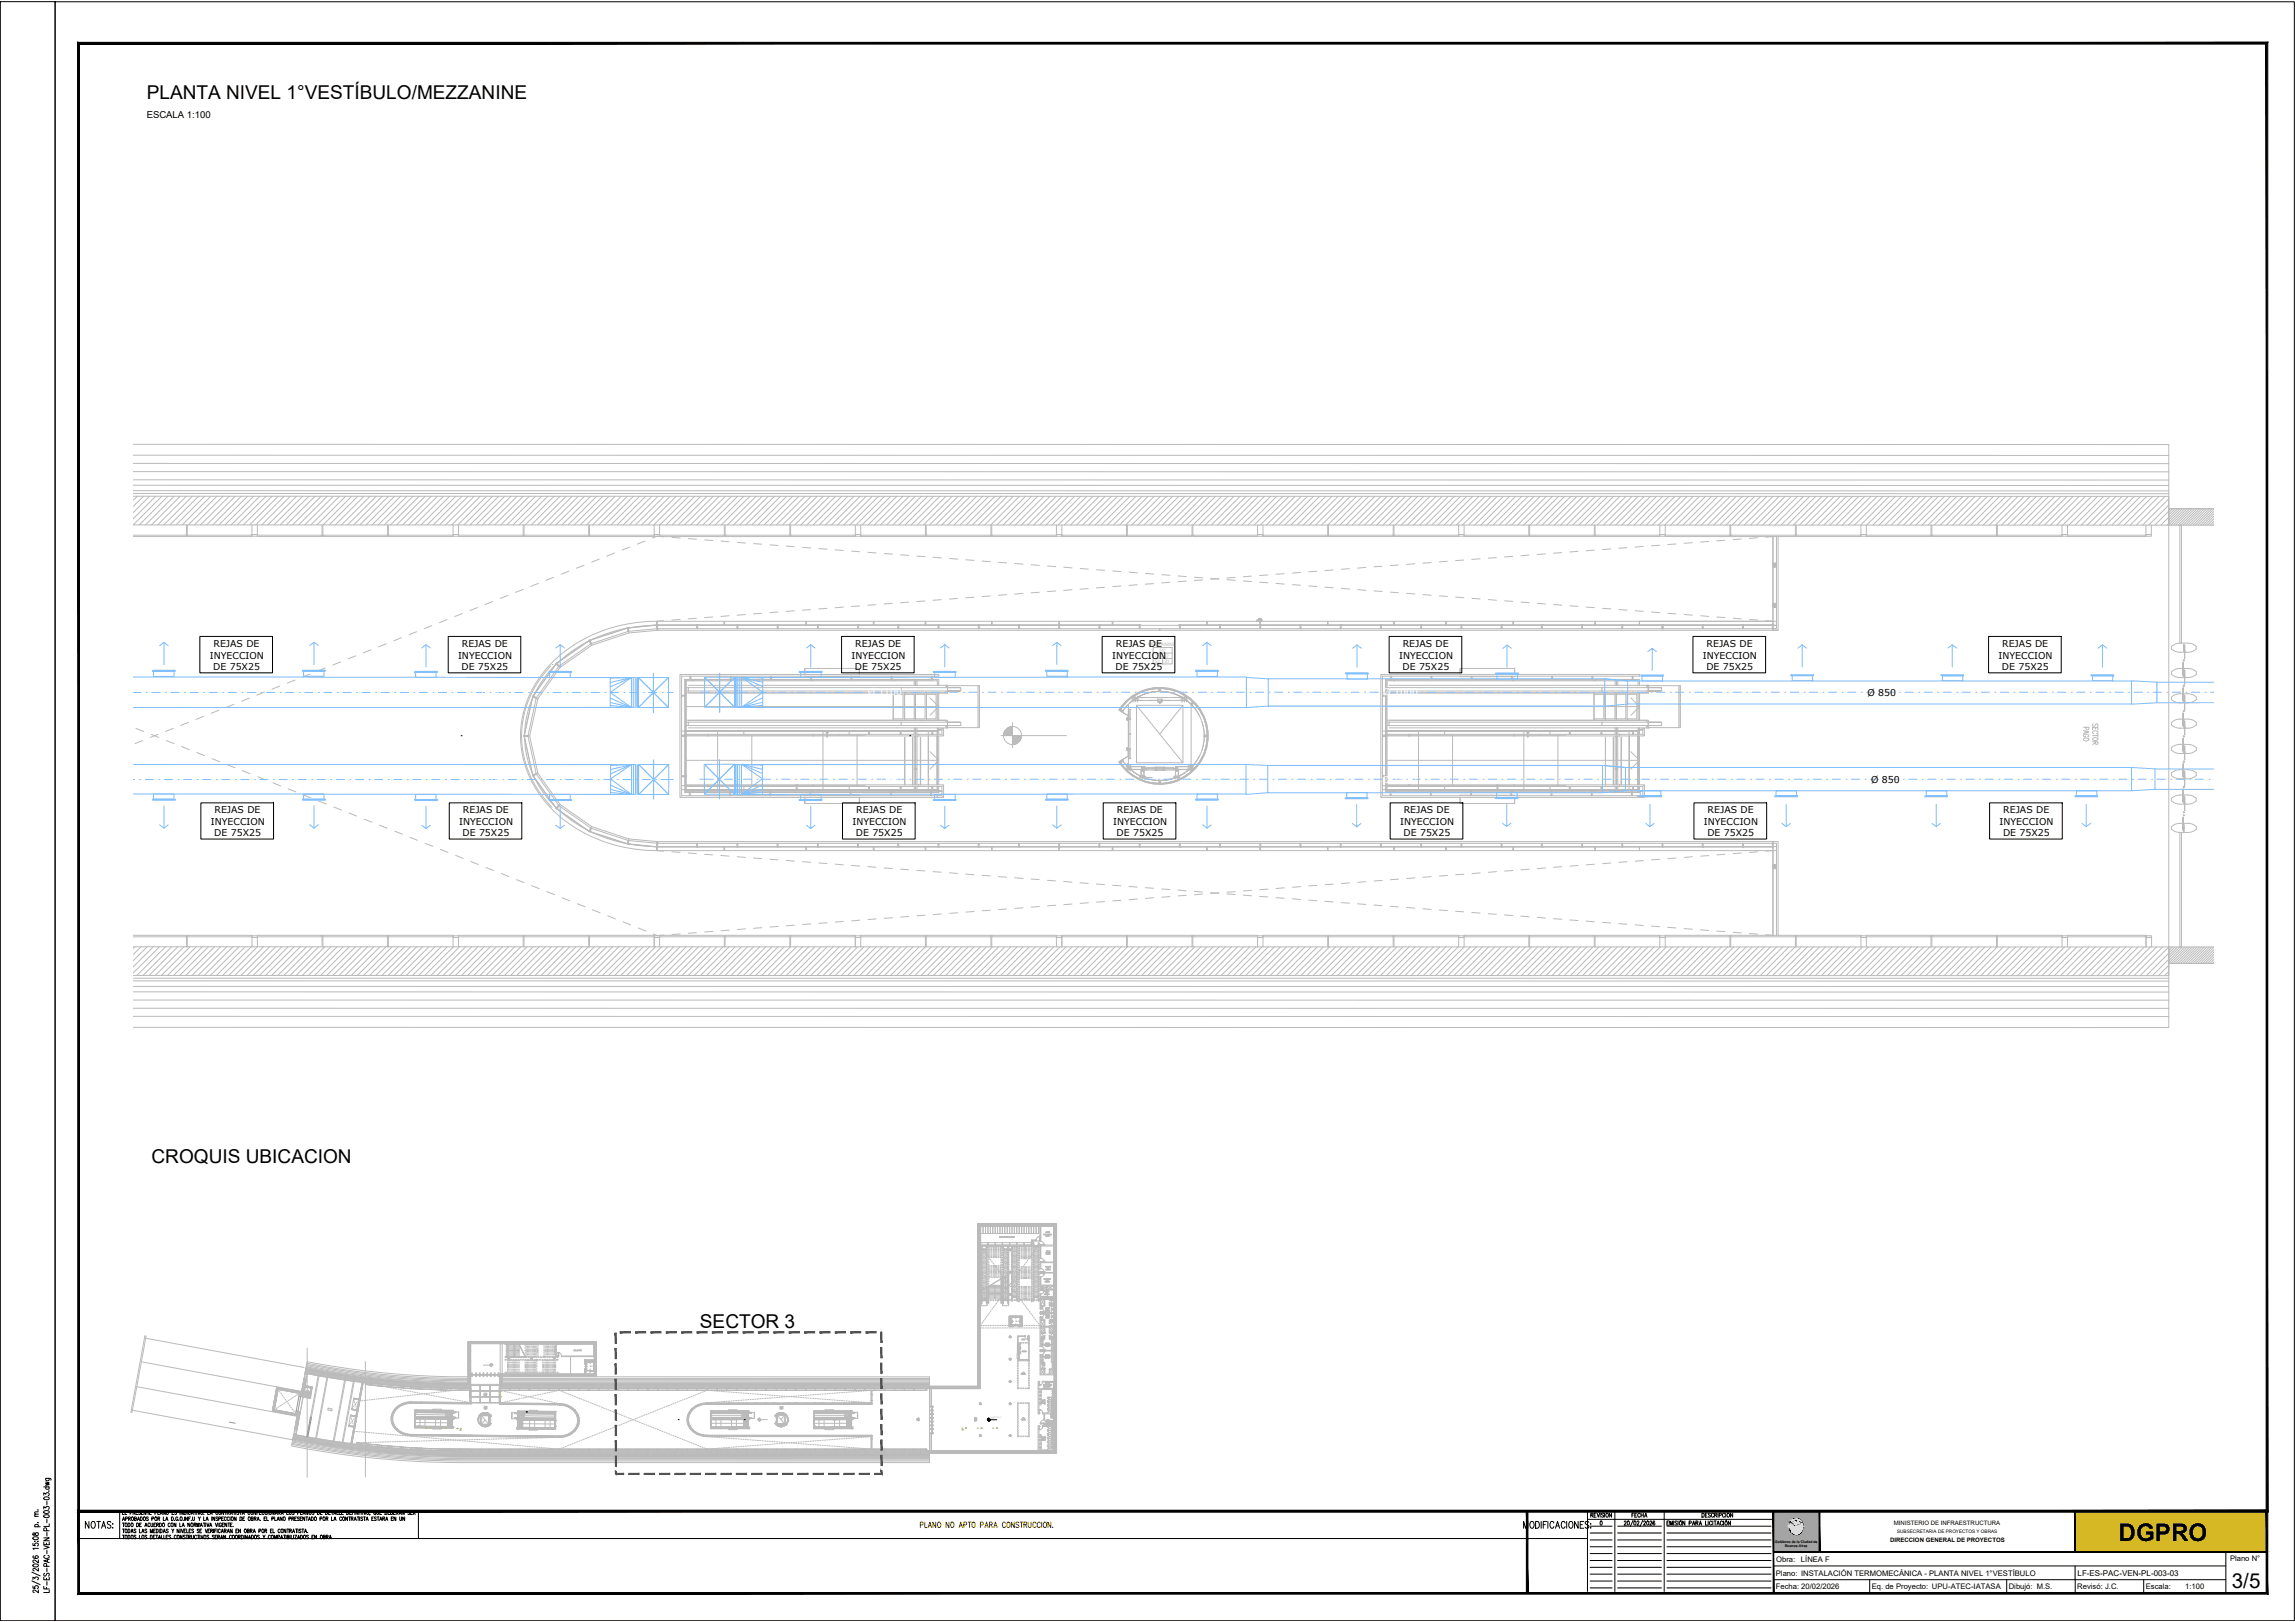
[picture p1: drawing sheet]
<svg xmlns="http://www.w3.org/2000/svg" width="841mm" height="594mm" viewBox="0 0 841 594" stroke-linecap="round" stroke-linejoin="round" font-family="sans-serif">
<defs><g id="words">
<text font-size="8.9" x="776.4" y="564.5">DGPRO</text>
<text font-size="7.5" x="817.9" y="581.5">3/5</text>
<g font-size="7">
<text x="53.8" y="36.2">PLANTA NIVEL 1°VESTÍBULO/MEZZANINE</text>
<text x="55.5" y="425.8">CROQUIS UBICACION</text>
<text x="256.5" y="486.4">SECTOR 3</text>
</g>
<text font-size="4.9" fill="#bababa" x="766.2" y="272.7" transform="rotate(-90 766.2 272.7)">PAGO</text>
<text font-size="3.5" x="53.8" y="43.1">ESCALA 1:100</text>
<g font-size="3.4">
<text x="78.2" y="237">REJAS DE</text>
<text x="169.2" y="237">REJAS DE</text>
<text x="313.4" y="237">REJAS DE</text>
<text x="408.9" y="237">REJAS DE</text>
<text x="514.1" y="237">REJAS DE</text>
<text x="625.4" y="237">REJAS DE</text>
<text x="733.7" y="237">REJAS DE</text>
<text x="76.9" y="241.2">INYECCION</text>
<text x="78.1" y="245.4">DE 75X25</text>
<text x="167.9" y="241.2">INYECCION</text>
<text x="169.1" y="245.4">DE 75X25</text>
<text x="312" y="241.2">INYECCION</text>
<text x="313.3" y="245.4">DE 75X25</text>
<text x="407.5" y="241.2">INYECCION</text>
<text x="408.8" y="245.4">DE 75X25</text>
<text x="512.7" y="241.2">INYECCION</text>
<text x="514" y="245.4">DE 75X25</text>
<text x="624" y="241.2">INYECCION</text>
<text x="625.3" y="245.4">DE 75X25</text>
<text x="732.4" y="241.2">INYECCION</text>
<text x="733.6" y="245.4">DE 75X25</text>
<text x="684.4" y="254.9">Ø 850</text>
<text x="685.8" y="286.7">Ø 850</text>
<text x="78.6" y="297.8">REJAS DE</text>
<text x="169.6" y="297.8">REJAS DE</text>
<text x="313.8" y="297.8">REJAS DE</text>
<text x="409.3" y="297.8">REJAS DE</text>
<text x="514.4" y="297.8">REJAS DE</text>
<text x="625.8" y="297.8">REJAS DE</text>
<text x="734.1" y="297.8">REJAS DE</text>
<text x="77.3" y="302">INYECCION</text>
<text x="168.2" y="302">INYECCION</text>
<text x="312.4" y="302">INYECCION</text>
<text x="407.9" y="302">INYECCION</text>
<text x="513.1" y="302">INYECCION</text>
<text x="624.4" y="302">INYECCION</text>
<text x="732.7" y="302">INYECCION</text>
<text x="78.5" y="306.3">DE 75X25</text>
<text x="169.5" y="306.3">DE 75X25</text>
<text x="313.6" y="306.3">DE 75X25</text>
<text x="409.2" y="306.3">DE 75X25</text>
<text x="514.3" y="306.3">DE 75X25</text>
<text x="625.7" y="306.3">DE 75X25</text>
<text x="734" y="306.3">DE 75X25</text>
</g>
<g font-size="3.4" fill="#fff">
<text x="171.7" y="254.8">Ø 1100</text>
<text x="318" y="254.6">Ø 1100</text>
<text x="507" y="254.5">Ø 1000</text>
<text x="171.7" y="286.9">Ø 1100</text>
<text x="318" y="286.4">Ø 1100</text>
<text x="506.6" y="286.7">Ø 1000</text>
</g>
<text font-size="2.9" x="761.4" y="577.1">LF-ES-PAC-VEN-PL-003-03</text>
<g font-size="2.8">
<text x="650.9" y="572.1">Obra:</text>
<text x="660" y="572.1">LÍNEA F</text>
<text x="817.2" y="571.7">Plano N°</text>
<text x="650.8" y="577.1">Plano: INSTALACIÓN TERMOMECÁNICA - PLANTA NIVEL 1°VESTÍBULO</text>
<text x="650.8" y="582.1">Fecha: 20/02/2026</text>
<text x="685.9" y="582.1">Eq. de Proyecto: UPU-ATEC-IATASA</text>
<text x="736.1" y="582.1">Dibujó: M.S.</text>
<text x="761.2" y="582.1">Revisó: J.C.</text>
<text x="786.3" y="582.1">Escala:</text>
<text x="800.8" y="582.1">1:100</text>
</g>
<g font-size="2.2">
<text x="694.1" y="558.7">MINISTERIO DE INFRAESTRUCTURA</text>
<text x="692.7" y="564.7">DIRECCION GENERAL DE PROYECTOS</text>
</g>
<g font-size="1.7" fill="#bababa">
<text x="420.8" y="236.8">MEZZANINE</text>
<text x="424.9" y="238.8">510</text>
<text x="423.3" y="242.8">S1</text>
<text x="423.5" y="240.8">C3 4.07</text>
<text x="426.9" y="242.8">Z1</text>
</g>
<text font-size="1.7" x="695.2" y="561.5">SUBSECRETARIA DE PROYECTOS Y OBRAS</text>
<g font-size="1.3">
<text x="650.5" y="565.2">Gobierno de la Ciudad de</text>
<text x="654.1" y="566.7">Buenos Aires</text>
</g>
<text font-size=".7" fill="#bababa" x="362.9" y="519.9">+5.82</text>
<g font-size=".3" fill="#bababa">
<text x="177.2" y="515.1" transform="rotate(2 177.2 515.1)">MEZZANINE</text>
<text x="177.3" y="510.3">PUENTE</text>
<text x="177.5" y="510.9">C3 7.00</text>
<text x="177.5" y="515.8" transform="rotate(3 177.5 515.8)">C3 4.07</text>
<text x="177.7" y="510.6">509</text>
<text x="177.8" y="515.5" transform="rotate(7 177.8 515.5)">510</text>
<text x="285.6" y="515.2">MEZZANINE</text>
<text x="286" y="515.8">C3 4.07</text>
<text x="286.2" y="515.5">510</text>
<text x="120.2" y="516.4" transform="rotate(11 120.2 516.4)">VENTILACIÓN</text>
<text x="120.4" y="516.1" transform="rotate(12 120.4 516.1)">SALAS DE</text>
<text x="177.5" y="516.1">S1</text>
<text x="178.1" y="516.1">Z1</text>
<text x="286" y="516.1">S1</text>
<text x="286.5" y="516.1">Z1</text>
</g>
</g></defs>
<g fill="#fff" stroke="#fff" stroke-width=".37">
<path d="M359.2 456.4l19-1.9v1.9z"/>
<path d="M359.2 449h21.9v5.5z"/>
<path d="M340.6 507.8h17.7l-17.7 24.4zM358.3 507.8l-17.7 24.4h46.6z"/>
<path d="M358.3 448.1h28.9l-28.9 59.7zM387.2 448.1l-28.9 59.7 28.9 24.4z"/>
<path d="M359.2 449l19 5.5-19 1.9zM359.2 449l19 5.5h2.9z"/>
<path d="M811.3 330l-16.5 22.9h16.5zM811.3 186.3v143.7l-16.5 22.9zM794.8 186.3v166.6l16.5-166.6z"/>
</g>
<path d="M811.3 186.3h-16.5v166.6h16.5M358.3 448.1h28.9v84.1h-46.6v-24.4h17.7zM359.2 449h21.9v5.5h-2.9v1.9h-19z" fill="none" stroke="#bababa" stroke-width=".37"/>
<g fill="none" stroke="#bababa" stroke-width=".37">
<path d="M236.3 198.2l-2.7 1.1M243.3 196.6l-2.6-.2-1.6 .6M246.3 196.8l3 .3M252.3 197.3l2.9 .2M258.2 197.8l3 .2M264.2 198.2l3 .2M270.2 198.6l3 .3M276.2 199.1l3 .2M282.2 199.6l3 .2M288.1 200l3 .3M608.2 199.7l-3 .2M614.2 199.2l-3 .2"/>
<path d="M620.1 198.8l-2.9 .2M626.2 198.3l-3.1 .3M632.1 197.9l-3 .2M638.1 197.4l-3 .2M644.1 196.9l-3 .3M649.6 196.5l-2.5 .2M186.1 218.1l-2.8 1.1M191.7 215.9l-2.8 1.1M197.3 213.7l-2.8 1.1M202.9 211.4l-2.8 1.2M208.4 209.2l-2.7 1.1M214 207l-2.8 1.1"/>
<path d="M219.6 204.8l-2.8 1.1M225.2 202.6l-2.8 1.1M230.8 200.4l-2.8 1.1M294.1 200.5l3 .2M300.1 200.9l3 .2M306.1 201.4l3 .2M312.1 201.9l2.9 .2M318.1 202.3l3 .2M324 202.7l3 .3M330 203.2l3 .2M336 203.7l3 .2M342 204.1l3 .3"/>
<path d="M344.9 219.6l-3 .3M348 204.6l2.9 .2M350.9 219.2l-3 .2M353.9 205l3.1 .2M356.9 218.8l-3 .2M359.9 205.5l3 .2M362.9 218.3l-3 .2M365.9 205.9l3 .3M368.9 217.8l-3 .2M371.9 206.4l3 .2M374.9 217.4l-3 .2M377.9 206.9l3 .2"/>
<path d="M380.8 216.9l-3 .2M383.9 207.3l2.9 .2M386.8 216.5l-3 .2M389.8 207.7l3.1 .3M392.8 216l-3 .3M395.8 208.2l3 .3M398.8 215.6l-3 .2M401.8 208.7l3 .2M404.7 215.1l-2.9 .2M407.8 209.1l3 .3M410.8 214.6l-3 .3M413.8 209.6l3 .2"/>
<path d="M416.7 214.2l-3 .2M419.8 210l2.9 .3M422.7 213.8l-3 .2M425.7 210.5l3.1 .2M428.7 213.3l-3 .2M431.7 211l3 .2M434.7 212.8l-3 .3M437.7 211.4l3 .2M440.6 212.4l-2.9 .2M443.7 211.9l3 .2M446.7 211.9l-3 .2M449.7 212.3l3 .2"/>
<path d="M452.6 211.5l-3 .2M455.7 212.8l2.9 .2M458.6 211l-3 .3M461.6 213.2l3.1 .3M464.6 210.6l-3 .2M467.6 213.7l3 .2M470.6 210.1l-3 .2M473.6 214.1l3 .2M476.5 209.6l-2.9 .3M479.6 214.6l3 .2M482.6 209.2l-3 .2M485.6 215.1l3 .2"/>
<path d="M488.5 208.8l-3 .2M491.6 215.5l2.9 .2M494.5 208.3l-3 .2M497.5 216l3 .2M500.5 207.8l-3 .3M503.5 216.4l3 .2M506.5 207.4l-3 .2M509.5 216.9l3 .2M512.4 206.9l-2.9 .3M515.5 217.3l3 .3M518.5 206.5l-3 .2M521.5 217.8l3 .2"/>
<path d="M524.4 206.1l-3 .2M527.5 218.2l2.9 .3M530.4 205.6l-3 .2M533.4 218.7l3 .2M536.4 205.1l-3 .2M539.4 219.1l3 .3M542.4 204.7l-3 .2M545.4 219.6l3 .3M548.3 204.2l-2.9 .2M554.4 203.8l-3.1 .2M560.3 203.3l-3 .3M566.3 202.9l-3 .2"/>
<path d="M572.3 202.4l-3 .2M578.3 201.9l-3 .3M584.2 201.5l-2.9 .2M590.3 201.1l-3.1 .2M596.2 200.6l-3 .2M602.2 200.1l-3 .3M135.9 238l-2.7 1.1M141.5 235.8l-2.8 1.1M147.1 233.6l-2.8 1.1M152.7 231.4l-2.8 1.1M158.2 229.2l-2.8 1.1M163.8 226.9l-2.8 1.2"/>
<path d="M169.4 224.7l-2.8 1.1M175 222.5l-2.8 1.1M180.6 220.3l-2.8 1.1M243.2 227.3l-2.6 .3M249.2 226.9l-3 .2M255.2 226.5l-3 .2M261.2 226l-3 .2M267.2 225.5l-3 .3M273.1 225.1l-3 .2M279.1 224.6l-3 .2M285.1 224.2l-3 .2M291.1 223.7l-3 .3"/>
<path d="M297.1 223.3l-3 .2M303.1 222.8l-3 .2M309 222.3l-3 .3M315 221.9l-3 .2M321 221.5l-3 .2M327 221l-3 .2M333 220.5l-3 .3M339 220.1l-3 .2M551.4 220.1l3 .2M557.4 220.5l3 .2M563.4 221l2.9 .2M569.3 221.4l3 .3"/>
<path d="M575.3 221.9l3 .2M581.3 222.3l3 .3M587.3 222.8l3 .2M593.3 223.2l3 .3M599.3 223.7l2.9 .2M605.2 224.2l3 .2M611.2 224.6l3 .2M617.2 225.1l3 .2M623.2 225.5l3 .3M629.2 226l3 .2M635.2 226.5l2.9 .2M641.1 226.9l3 .2"/>
<path d="M647.1 227.3l2.5 .3M85.8 258l-2.8 1.1M91.3 255.7l-2.7 1.2M96.9 253.5l-2.8 1.1M102.5 251.3l-2.8 1.1M108.1 249.1l-2.8 1.1M113.6 246.9l-2.7 1.1M119.2 244.7l-2.8 1.1M124.8 242.5l-2.8 1.1M130.4 240.2l-2.8 1.1M49.8 266.8l2.8 1.1M52.3 271.2l-2.8 1.1"/>
<path d="M55.4 269l2.8 1.1M57.9 269l-2.8 1.1M61 271.2l2.8 1.1M63.5 266.8l-2.8 1.1M66.5 273.4l2.8 1.1M69 264.6l-2.7 1.1M72.1 275.6l2.8 1.1M74.6 262.4l-2.8 1.1M77.7 277.9l2.8 1.1M80.2 260.2l-2.8 1.1M83.3 280.1l2.8 1.1M88.9 282.3l2.8 1.1"/>
<path d="M94.4 284.5l2.8 1.1M100 286.7l2.8 1.1M105.6 288.9l2.8 1.1M111.2 291.1l2.8 1.2M116.8 293.4l2.7 1.1M122.3 295.6l2.8 1.1M127.9 297.8l2.8 1.1M133.5 300l2.8 1.1M139.1 302.2l2.8 1.1M144.7 304.4l2.7 1.1M150.2 306.7l2.8 1.1M155.8 308.9l2.8 1.1"/>
<path d="M161.4 311.1l2.8 1.1M167 313.3l2.8 1.1M172.5 315.5l2.8 1.1M178.1 317.7l2.8 1.1M183.7 319.9l2.8 1.1M240.6 311.5l2.6 .3M246.2 312l3 .2M252.2 312.4l3 .2M258.2 312.9l3 .2M264.2 313.3l3 .3M270.1 313.8l3 .2M276.1 314.3l3 .2"/>
<path d="M282.1 314.7l3 .2M288.1 315.1l3 .3M294.1 315.6l3 .2M300.1 316.1l3 .2M306 316.5l3 .3M312 317l3 .2M318 317.4l3 .2M324 317.9l3 .2M330 318.3l3 .3M336 318.8l3 .2M341.9 319.2l3 .3M347.9 319.7l3 .2"/>
<path d="M542.4 319.7l-3 .3M548.4 319.2l-3 .3M554.4 318.8l-3 .2M560.4 318.4l-3 .2M566.3 317.9l-2.9 .2M572.3 317.4l-3 .3M578.3 317l-3 .2M584.3 316.5l-3 .3M590.3 316.1l-3 .2M596.3 315.6l-3 .3M602.2 315.2l-2.9 .2M608.2 314.7l-3 .2"/>
<path d="M614.2 314.3l-3 .2M620.2 313.8l-3 .2M626.2 313.4l-3 .2M632.2 312.9l-3 .2M638.1 312.4l-2.9 .2M644.1 312l-3 .2M649.6 311.5l-2.5 .3M189.3 322.2l2.8 1.1M194.8 324.4l2.8 1.1M200.4 326.6l2.8 1.1M206 328.8l2.8 1.1M211.6 331l2.8 1.1"/>
<path d="M217.1 333.2l2.8 1.1M222.7 335.4l2.8 1.2M228.3 337.7l2.8 1.1M233.9 339.9l2.7 1.1M279.2 339.8l-3 .2M285.2 339.3l-3 .2M291.1 338.9l-3 .2M297.1 338.4l-3 .2M303.1 338l-3 .2M309.1 337.5l-3 .2M315 337l-2.9 .3M321.1 336.6l-3 .2"/>
<path d="M327 336.1l-3 .3M333 335.7l-3 .2M339 335.2l-3 .2M345 334.7l-3 .3M350.9 334.3l-2.9 .2M353.9 320.1l3 .3M357 333.9l-3.1 .2M359.9 320.6l3 .2M362.9 333.4l-3 .2M365.9 321.1l3 .2M368.9 332.9l-3 .3M371.9 321.5l3 .2"/>
<path d="M374.9 332.5l-3 .2M377.8 322l3 .2M380.9 332l-3 .2M383.8 322.4l3 .2M386.8 331.6l-2.9 .2M389.8 322.8l3 .3M392.9 331.1l-3.1 .3M395.8 323.3l3 .3M398.8 330.6l-3 .3M401.8 323.8l2.9 .2M404.8 330.2l-3 .2M407.8 324.2l3 .3"/>
<path d="M410.8 329.7l-3 .3M413.7 324.7l3 .2M416.8 329.3l-3 .2M419.7 325.1l3 .2M422.7 328.8l-2.9 .3M425.7 325.6l3 .2M428.8 328.4l-3.1 .2M431.7 326l3 .3M434.7 327.9l-3 .2M437.7 326.5l2.9 .2M440.7 327.5l-3 .2M443.7 327l3 .2"/>
<path d="M446.7 327l-3 .3M449.6 327.4l3 .2M452.7 326.6l-3 .2M455.6 327.8l3 .3M458.6 326.1l-2.9 .2M461.6 328.3l3 .2M464.7 325.6l-3.1 .3M467.6 328.8l3 .2M470.6 325.2l-3 .2M473.6 329.2l2.9 .3M476.6 324.8l-3 .2M479.6 329.7l3 .2"/>
<path d="M482.6 324.3l-3 .2M485.5 330.1l3 .2M488.6 323.8l-3 .2M491.5 330.6l3 .2M494.5 323.4l-2.9 .2M497.5 331l3 .3M500.5 322.9l-3 .2M503.5 331.5l3 .2M506.5 322.5l-3 .2M509.5 331.9l2.9 .3M512.5 322l-3 .2M515.5 332.4l3 .2"/>
<path d="M518.5 321.5l-3 .3M521.4 332.8l3 .3M524.5 321.1l-3 .2M527.4 333.3l3 .2M530.4 320.6l-2.9 .3M533.4 333.8l3 .2M536.4 320.2l-3 .2M539.4 334.2l3 .2M545.4 334.7l2.9 .2M551.3 335.1l3.1 .2M557.3 335.5l3 .3M563.3 336l3 .3"/>
<path d="M569.3 336.5l3 .2M575.3 336.9l3 .3M581.3 337.4l2.9 .2M587.2 337.8l3.1 .2M593.2 338.3l3 .2M599.2 338.7l3 .3M605.2 339.2l3 .2M611.2 339.7l3 .2M239.4 342.1l1.6 .6M243.3 342.5l-2.6 .2M249.3 342.1l-3 .2M255.2 341.6l-2.9 .2"/>
<path d="M261.2 341.1l-3 .2M267.2 340.7l-3 .2M273.2 340.2l-3 .3M617.2 340.1l2.9 .2M623.1 340.5l3.1 .3M629.1 341l3 .2M635.1 341.5l3 .2M641.1 341.9l3 .3M647.1 342.4l2.5 .2M359.4 449.2h.9v2.6h-.9zM359.4 455.1h2.6v.9h-2.6zM359.5 456.8h.4"/>
<path d="M359.5 456.4h-.3l.2 .2M359.5 456.8l.2 .5M359.5 456.8v.3M359.5 457.6v.4M359.5 458.4v.5M359.5 459.3v.5M359.7 457l.3 .3M359.7 457.7v.4M359.7 458.6v.4M359.7 459.5v.4M359.8 457.7v.5M359.8 458.6v.4"/>
<path d="M359.8 459.5v.4M359.9 456.4l-.2-.3 .1 .3M359.9 457.6h.5M359.9 457.5h.5M359.9 457.4h.5M359.9 459.7h.5M359.9 459.2h.5M359.9 458.7h.5M359.9 458.3h.5M359.9 456.8v.4M359.9 458.5v.5M359.9 459.4v.4"/>
<path d="M359.9 456.8l-.1 .5M360.1 456.4h.2M360.2 457.7l.3 .4M360.3 449.2h.8v2.6h-.8zM360.4 458h-.5l.7-.4 .8 .4h-.6M360.4 457.6h-.5v.5M360.5 456.4h.2M360.6 457.6v.2M360.6 458.2v.5M360.6 459.1v.4M360.8 458.4l.2 .3M360.8 457.6h.6"/>
<path d="M360.8 457.5h.6M360.8 459.7h.6v.3M360.8 458.7h.6v.5h-.6M360.9 456.4h.2M361.1 449.2h.9v2.6h-.9zM361.3 459.1l.2 .4M361.4 456.4h.2M361.4 457.8v.5h-.6M361.5 456.8l-.1 .6h-.6M361.5 457v.5M361.5 457.9v.5M361.5 458.8v.4"/>
<path d="M361.5 459.7v.4M361.6 456.8l.2 .5M361.6 456.5l-.1-.4v.5M361.6 457v.4M361.6 457.8v.5M361.6 458.7v.5M361.6 459.6v.5M361.7 456.4h.2M361.8 457.7v.4M361.8 458.6v.4M361.8 459.5v.4M361.8 459.8l.3 .4"/>
<path d="M362 449.2h.9v2.6h-.9zM362 455.1h2.7v.9h-2.7zM362.1 456.7v.5M362.1 457.6v.5M362.1 458.5v.4M362.1 459.4v.4M362.2 456.4h.6M362.4 456.2v-.3h-.3v.4M362.4 456.8h.2M362.4 457.2h.2M362.4 457.6h.2M362.4 458.1h.2"/>
<path d="M362.4 459.3h.2M362.4 459.3v.5h.2M362.4 456.7v.4M362.4 457.5v.5M362.6 458.5h-.2l.2 .4M362.9 449.2h.9v2.6h-.9zM363 456.4h.6M363.1 456.8h.4M363.1 457.2h.4M363.1 457.6h.4M363.1 458.1h.4M363.1 458.5h.4"/>
<path d="M363.1 458.9h.4M363.1 459.3h.4M363.1 459.8h.4M363.8 449.2h.9v2.6h-.9zM363.8 456.4h.6M363.9 457.2h.5M363.9 457.6h.5M363.9 458.1h.5M363.9 458.5h.5M363.9 458.9h.5M363.9 459.3h.5M363.9 459.8h.5"/>
<path d="M364.4 456.8h-.5l.7-.4 .7 .4h-.5M364.6 456.4v.5M364.6 457.4v.4M364.6 458.3v.4M364.6 459.2v.4M364.7 456.4h.6M364.7 449.2h.8v2.6h-.8zM364.7 455.1h2.6v.9h-2.6zM364.8 457.2h.5M364.8 457.6h.5M364.8 458.1h.5M364.8 458.5h.5"/>
<path d="M364.8 458.9h.5M364.8 459.3h.5M364.8 459.8h.5M365.5 456.4h.6M365.5 449.2h.9v2.6h-.9zM365.7 456.8h.4M365.7 457.2h.4M365.7 457.6h.4M365.7 458.1h.4M365.7 458.5h.4M365.7 458.9h.4M365.7 459.3h.4"/>
<path d="M365.7 459.8h.4M366.3 456.4h.6M366.4 449.2h.9v2.6h-.9zM366.6 456.8h.2M366.6 457.2h.2M366.6 457.6h.2M366.6 458.1h.2M366.6 458.5h.2M366.6 458.9h.2M366.6 459.3h.2M366.6 459.8h.2M366.8 456.9v.5"/>
<path d="M366.8 457.8v.5M366.8 458.7v.5M366.8 459.6v.4M367.1 456.4v-.5h-.3v.6M367.1 456.9v.4M367.1 457.8v.4M367.1 458.6v.5M367.1 459.5v.5M367.2 456.4h.2M367.3 449.2h.9v2.6h-.9zM367.3 455.1h2.7v.9h-2.7zM367.4 456.8h.3"/>
<path d="M367.4 456.8v.5M367.4 457.7v.4M367.4 458.6v.4M367.4 459.5v.4M367.6 456.4h.2M367.6 456.9v.4M367.6 457.7v.5M367.6 458.6v.5M367.6 459.5v.5M367.6 456.7l-.2 .1M367.7 456.4l-.1-.3v.3M367.7 457.7v.4"/>
<path d="M367.7 458.6v.4M367.7 459.5v.4M367.7 458l.8-.4 .8 .4h-.6M367.7 457.6h.6M367.7 456.8v.3M367.7 458.5v.4M367.7 459.3v.5M367.7 456.8v.5M367.7 457.5h.6M367.7 457.4h.6M367.7 458h.6M367.7 459.7h.6"/>
<path d="M367.7 459.2h.6M367.7 458.7h.6M367.7 458.3h.6M368 456.4h.2M368.2 449.2h.9v2.6h-.9zM368.3 457.6h-.6v.4M368.4 456.4h.2M368.5 457.6v.2M368.5 458.2v.5M368.5 459.1v.4M368.7 457.6h.6v.5M368.7 457.6h.6"/>
<path d="M368.7 457.5h.6M368.7 457.4h.6M368.7 459.7h.6M368.7 459.2h.6M368.7 458.7h.6M368.7 458.3h.6M368.8 456.4h.2M369.1 449.2h.9v2.6h-.9zM369.2 456.4l.3-.3-.1 .3M369.3 457.2l.1-.4v.5M369.3 458.5v.5M369.3 459.4v.4"/>
<path d="M369.4 457.7v.5M369.4 458.6v.4M369.4 459.5v.4M369.5 457.7v.4M369.5 458.6v.4M369.5 459.5v.4M369.7 457.1l-.2-.3v.5M369.7 456.4h.2M369.7 457.6v.4M369.7 458.4v.5M369.7 459.3v.5M370 449.2h.9v2.6h-.9z"/>
<path d="M370 455.1h2.6v.9h-2.6zM370 456.4h.2M370.7 455.4v1h-.2M370.7 456.8v.5M370.7 457.7v.4M370.7 458.6v.4M370.7 459.5v.4M370.7 455.8h.1M370.8 455.9l.1 .5h.7l-.5 .1M370.8 455.5v-.4l.2 .4M370.8 456.8v.4M370.8 457.7v.4"/>
<path d="M370.8 458.6v.4M370.8 459.5v.4M370.9 449.2h.8v2.6h-.8zM371 455.8l.1 .6M371 455.9v.5M371 456.8v.4M371 457.7v.4M371 458.6v.4M371 459.5v.4M371.1 458.4h.5M371.1 458.9h.5M371.1 459.3h.5"/>
<path d="M371.1 456.3h.5M371.1 459.8h.5M371.1 457.9h.5M371.1 457h.5M371.1 457.5h.5M371.1 456.8v.4M371.1 457.7v.4M371.1 458.6v.4M371.1 459.5v.4M371.1 456.4v.1M371.1 454.5h-.4v.4M371.2 456.4v.1"/>
<path d="M371.3 456.4v.1M371.4 456.4v.1M371.5 456.4v.1M371.6 454.5h.4M371.6 456.4v.1M371.7 449.2h.9v2.6h-.9zM371.8 457.2v.4M371.8 458.1v.4M371.8 458.9v.5M371.8 459.8v.5M371.9 456.4v.1M372 458.4h.6"/>
<path d="M372 458.9h.6M372 459.3h.6M372 456.4l.6 .1M372 456.3h.6M372 459.8h.6M372 457.9h.6M372 457h.6M372 457.5h.6M372.1 456.4v.1M372.2 456.4v.1M372.3 456.4v.1M372.4 456.4v.1"/>
<path d="M372.4 454.5h.6v.4M372.5 456.4v.1M372.6 456.8v.4M372.6 457.7v.4M372.6 458.6v.4M372.6 459.5v.4M372.6 449.2h.9v2.6h-.9zM372.6 455.1h2.7v.9h-2.7zM372.7 455.5v-.4v.4M372.7 455.9v.5M372.7 456.8v.4M372.7 457.7v.4"/>
<path d="M372.7 458.6v.4M372.7 459.5v.4M372.7 455.9v.5h-1l.1 .6M373 455.4v1h.2M373 455.8h-.4v.6M373 456.8v.4M373 457.7v.4M373 458.6v.4M373 459.5v.4M373.3 455.7v-.4h.2v.4M373.3 456.1v.5M373.3 457v.4"/>
<path d="M373.3 457.9v.4M373.3 458.8v.4M373.3 459.7v.4M373.4 456.4h.6M373.5 449.2h.9v2.6h-.9zM373.5 456.8h.3M373.5 457.2h.3M373.5 457.6h.3M373.5 458.1h.3M373.5 458.5h.3M373.5 458.9h.3M373.5 459.3h.3"/>
<path d="M373.5 459.8h.3M373.5 456.1v.5M373.5 457v.4M373.5 457.9v.4M373.5 458.8v.4M373.5 459.7v.4M374.2 456.8h.4M374.2 457.2h.4M374.2 457.6h.4M374.2 458.1h.4M374.2 458.5h.4M374.2 458.9h.4"/>
<path d="M374.2 459.3h.4M374.2 459.8h.4M374.2 456.4h.6M374.4 449.2h.9v2.6h-.9zM375 456.4h.8l-.1 .5M375.1 456.8h.4M375.1 457.2h.4M375.1 457.6h.4M375.1 458.1h.4M375.1 458.5h.4M375.1 458.9h.4M375.1 459.3h.4"/>
<path d="M375.1 459.8h.4M375.3 449.2h.9v2.6h-.9zM375.3 455.1h2.6v.9h-2.6zM375.8 457.1v.5M375.8 458v.5M375.8 458.9v.5M375.8 459.8v.4M375.9 456.4h.7M376 456.8h.4M376 457.2h.4M376 457.6h.4M376 458.1h.4"/>
<path d="M376 458.5h.4M376 458.9h.4M376 459.3h.4M376 459.8h.4M376.2 449.2h.8v2.6h-.8zM376.7 456.4h.6M376.9 456.8h.4M376.9 457.2h.4M376.9 457.6h.4M376.9 458.1h.4M376.9 458.5h.4M376.9 458.9h.4"/>
<path d="M376.9 459.3h.4M376.9 459.8h.4M377 449.2h.9v2.6h-.9zM377.5 456.4h.7M377.7 456.8h.3M377.7 457.2h.3M377.7 457.6h.3M377.7 458.1h.3M377.7 458.5h.3M377.7 458.9h.3M377.7 459.3h.3M377.7 459.8h.3"/>
<path d="M377.9 449.2h.9v2.6h-.9zM378 455.7v-.4h.2v.4M378 456.1v.5M378 457v.4M378 457.9v.4M378 458.8v.4M378 459.7v.4M378.2 456.1v.5M378.2 457v.4M378.2 457.9v.4M378.2 458.8v.4M378.2 459.7v.4"/>
<path d="M378.2 459.3l-.2 .4M378.5 455.4v1h-.2M378.5 455.8h.2M378.5 456.8v.4M378.5 457.7v.4M378.5 458.6v.4M378.5 459.5v.4M378.7 455.9l.1 .5h.7l-.6 .1M378.7 455.5v-.4l.1 .4M378.7 456.8v.4M378.7 457.7v.4M378.7 458.6v.4"/>
<path d="M378.7 459.5v.4M378.8 449.2h.9v2.6h-.9zM378.8 458.6l-.3 .3M378.8 455.8l.1 .6M378.8 455.9v.5M378.8 456.8v.4M378.8 457.7v.4M378.8 458.6v.4M378.8 459.5v.4M378.9 458.4h.6M378.9 458.9h.6M378.9 459.3h.6"/>
<path d="M378.9 456.3h.6M378.9 459.8h.6M378.9 457.9h.6M378.9 457h.6M378.9 457.5h.6M378.9 456.8v.4M378.9 457.7v.4M378.9 458.6v.4M378.9 459.5v.4M379 456.4v.1M379 454.5h-.5v.4M379.1 456.4v.1"/>
<path d="M379.2 456.4v.1M379.3 456.4v.1M379.3 457.9l-.2 .4M379.5 454.5h.4M379.7 449.2h.9v2.6h-.9zM379.7 456.4l-.1 .6M379.7 457.2v.4M379.7 458.1v.4M379.7 458.9v.5M379.7 459.8v.5M379.7 456.4v.1M379.8 456.4v.1"/>
<path d="M379.8 457.2l-.2 .4M379.9 458.4h.5M379.9 458.9h.5M379.9 459.3h.5M379.9 456.4l.5 .1M379.9 456.3h.5M379.9 459.8h.5M379.9 457.9h.5M379.9 457h.5M379.9 457.5h.5M380 456.4v.1M380.1 456.4v.1"/>
<path d="M380.2 456.4v.1M380.3 456.4v.1M380.3 454.5h.5v.4M380.4 456.5l-.3 .3M380.4 455.8h.1M380.4 455.8v.6M380.4 456.8v.4M380.4 457.7v.4M380.4 458.6v.4M380.4 459.5v.4M380.5 455.5v-.4l.1 .4M380.6 455.9v.5l-1.1 .1"/>
<path d="M380.6 455.8h.2M380.6 456.8v.4M380.6 457.7v.4M380.6 458.6v.4M380.6 459.5v.4M380.8 455.4v1h.3M380.8 456.8v.4M380.8 457.7v.4M380.8 458.6v.4M380.8 459.5v.4M359.2 475.9h.6M359.2 476.3h.6"/>
<path d="M359.5 460.2v.4M359.5 461.1v.4M359.5 462v.4M359.5 462.8v.5M359.5 463.7v.5M359.5 464.6v.4M359.5 465.5v.4M359.5 466.4v1M359.5 467.8v.5M359.5 468.7v.5M359.5 469.6v.4M359.5 470.5v.4"/>
<path d="M359.5 471.4v.4M359.5 472.2v.6M359.7 460.3v.5M359.7 461.2v.5M359.7 462.1v.4M359.7 463v.4M359.7 463.9v.4M359.7 464.7v.5M359.7 465.6v.5M359.7 466.5v.9M359.7 467.8v.5M359.7 468.7v.4"/>
<path d="M359.7 469.6v.4M359.7 470.5v.4M359.7 471.4v.4M359.7 472.2v.5M359.8 460.4v.4M359.8 461.3v.4M359.8 462.1v.5M359.8 463v.5M359.8 463.9v.5M359.8 464.8v.4M359.8 465.7v.4M359.8 466.6v.8"/>
<path d="M359.8 467.8v.5M359.8 468.7v.4M359.8 469.6v.4M359.8 470.5v.4M359.8 471.4v.4M359.8 472.2v.4M359.9 467h.1M359.9 461h.5M359.9 472.4h.2M359.9 467.9h.5M359.9 470.7h.5M359.9 464.2h.5"/>
<path d="M359.9 463.8h.5M359.9 463.3h.5M359.9 462.8h.5M359.9 462.4h.5M359.9 462h.5M359.9 461.5h.5M359.9 460.6h.5M359.9 460.1h.5M359.9 468.8h.5M359.9 468.3h.5M359.9 471.6h.5M359.9 471.9h.5"/>
<path d="M359.9 469.7h.5M359.9 469.3h.5M359.9 471.1h.5M359.9 470.2h.5M359.9 460.3v.4M359.9 461.2v.4M359.9 462.1v.4M359.9 462.9v.5M359.9 463.8v.5M359.9 467.8v.4M359.9 468.7v.4M359.9 469.6v.4"/>
<path d="M359.9 470.5v.4M359.9 471.3v.5M359.9 472.2v.4M360 467h.5M360.2 475.9h.5M360.2 476.3h.5M360.4 466.5h-.5v.9l.2 .1M360.4 464.7h-.5v.5h.5M360.4 465.6h-.5v.5h.5M360.6 467.5h.2M360.6 460v.4M360.6 460.9v.4"/>
<path d="M360.6 461.7v.5M360.6 462.6v.5M360.6 463.5v.4M360.6 464.4v.4M360.6 465.3v.4M360.6 466.2v.4M360.6 467v.6M360.6 468.1v.4M360.6 468.9v.5M360.6 469.8v.5M360.6 470.7v.4M360.6 471.6v.4"/>
<path d="M360.6 472.5v.4M360.6 473.3v.5M360.6 474.2v.5M360.6 475.1v.4M360.6 476v.2M360.8 461h.6M360.8 466.5h.6M360.8 470.7h.6M360.8 465.2h.6M360.8 464.7h.6M360.8 464.2h.6M360.8 463.8h.6"/>
<path d="M360.8 463.3h.6M360.8 466.1h.6M360.8 465.6h.6M360.8 462.8h.6M360.8 462.4h.6M360.8 462h.6M360.8 461.5h.6M360.8 460.6h.6M360.8 460.1h.6M360.8 469.3h.6v.4h-.6M360.8 470.2h.6v.4M360.8 471.1h.6v.5"/>
<path d="M360.8 468.8h.6M360.8 468.3h.6M360.8 471.6h.6M360.8 471.9h.6M360.9 467h.5M361 467.5h.4M361.1 475.9h.5M361.1 476.3h.5M361.4 467.5v.4h-.6M361.4 460.5v.4M361.4 461.4v.4M361.4 462.3v.4"/>
<path d="M361.4 463.1v.5M361.4 464v.5M361.4 464.9v.4M361.4 465.8v.4M361.4 466.7v.4M361.4 468.4v.5M361.5 460.6v.4M361.5 461.4v.5M361.5 462.3v.5M361.5 463.2v.4M361.5 464.1v.4M361.5 465v.4"/>
<path d="M361.5 465.9v.4M361.5 466.7v.5M361.5 467.6v.5M361.5 468.5v.4M361.5 469.4v.4M361.5 470.3v.4M361.5 471.1v.5M361.6 460.5v.4M361.6 461.4v.4M361.6 462.3v.4M361.6 463.2v.4M361.6 464v.5"/>
<path d="M361.6 464.9v.5M361.6 465.8v.5M361.6 466.7v.4M361.6 467.6v.4M361.6 468.5v.4M361.6 469.4v.4M361.6 470.2v.5M361.6 471.1v.5M361.8 460.3v.5M361.8 461.2v.5M361.8 462.1v.4M361.8 463v.4"/>
<path d="M361.8 463.9v.4M361.8 464.7v.5M361.8 465.6v.5M361.8 466.5v.5M361.8 467.4v.4M361.8 468.3v.4M361.8 469.2v.4M361.8 470.1v.4M361.8 470.9v.5M362 475.9h.4M362 476.3h.4M362.1 460.3v.4"/>
<path d="M362.1 461.2v.4M362.1 462v.5M362.1 462.9v.5M362.1 463.8v.4M362.1 464.7v.4M362.1 465.6v.4M362.1 466.4v.5M362.1 467.3v.5M362.1 468.2v.4M362.1 469.1v.4M362.1 470v.4M362.1 470.8v.5"/>
<path d="M362.3 460.5l.3 .4M362.4 464h.2M362.4 464.4h.2M362.4 464.8h.2M362.4 465.3h.2M362.4 465.7h.2M362.4 466.1h.2M362.4 466.5h.2M362.4 467h.2M362.4 467.4h.2M362.4 467.8h.5M362.4 463.6h.2"/>
<path d="M362.4 461.1v.4M362.4 462v.4M362.4 462.8v.5M362.4 463.7v.5M362.4 464.6v.4M362.4 465.5v.4M362.4 466.4v.4M362.4 467.2v.5M362.4 468.1v.5M362.4 469v.4M362.4 469.9v.4M362.4 470.8v.3"/>
<path d="M362.6 460.2h-.2v.4h.2M362.9 475.9h.4M362.9 461.2l.2 .4M362.9 476.3h.4M363.1 460.2h.4M363.1 460.6h.4M363.1 464h.4M363.1 464.4h.4M363.1 464.8h.4M363.1 465.3h.4M363.1 465.7h.4M363.1 466.1h.4"/>
<path d="M363.1 466.5h.4M363.1 467h.4M363.1 467.4h.4M363.1 463.6h.4M363.4 467.8h.4M363.4 461.9l.2 .4M363.7 479.3l-.2 .4M363.8 475.9h.4M363.8 476.3h.4M363.9 460.2h.5M363.9 460.6h.5M363.9 464.4h.5"/>
<path d="M363.9 464.8h.5M363.9 465.3h.5M363.9 465.7h.5M363.9 466.1h.5M363.9 466.5h.5M363.9 467h.5M363.9 467.4h.5M363.9 463.6h.5M363.9 462.6l.3 .4M364.2 478.6l-.2 .4M364.3 467.8h.4M364.4 464h-.5l.7-.4 .7 .4h-.5"/>
<path d="M364.4 463.4l.3 .3M364.6 460v.6M364.6 463.6v.6M364.6 464.6v.4M364.6 465.5v.4M364.6 466.4v.4M364.6 467.2v.6M364.7 475.9h.4M364.7 476.3h.4M364.7 477.9l-.2 .4M364.8 460.2h.5M364.8 460.6h.5"/>
<path d="M364.8 464.8h.5M364.8 465.3h.5M364.8 465.7h.5M364.8 466.1h.5M364.8 466.5h.5M364.8 467h.5M364.8 467.4h.5M364.8 463.6h.5M365 464l.3 .4h-.5M365.1 467.8h.5M365.3 477.2l-.3 .3M365.5 475.9h.5"/>
<path d="M365.5 464.7l.3 .4M365.5 476.3h.5M365.7 460.2h.4M365.7 460.6h.4M365.7 464h.4M365.7 464.4h.4M365.7 464.8h.4M365.7 465.3h.4M365.7 465.7h.4M365.7 466.1h.4M365.7 466.5h.4M365.7 467h.4"/>
<path d="M365.7 467.4h.4M365.7 463.6h.4M365.8 476.5l-.3 .3M366 467.8h.6M366.1 465.5l.2 .3M366.3 475.8l-.2 .3M366.4 475.9h.5M366.4 476.3h.5M366.6 460.2h.2M366.6 460.6h.2M366.6 464h.2v.5M366.6 464.4h.2"/>
<path d="M366.6 464.8h.2v.5M366.6 465.3h.2M366.6 465.7h.2M366.6 466.5h.2M366.6 467h.2M366.6 467.4h.2M366.8 466.1h-.2l.3 .4M366.8 463.1v.5h-.2M366.8 460.5v.4M366.8 461.4v.4M366.8 462.3v.4M366.8 465.8v.4"/>
<path d="M366.8 466.7v.4M366.8 467.5v.6M366.8 475l-.2 .4M367.1 460.4v.5M367.1 461.3v.4M367.1 462.2v.4M367.1 463.1v.4M367.1 463.9v.5M367.1 464.8v.5M367.1 465.7v.4M367.1 466.6v.4M367.1 467.5v.5"/>
<path d="M367.1 466.9l.3 .3M367.3 475.9h.4M367.3 476.3h.4M367.4 460.3v.5M367.4 461.2v.5M367.4 462.1v.4M367.4 463v.4M367.4 463.9v.4M367.4 464.7v.5M367.4 465.6v.5M367.4 466.5v.5M367.4 467.4v.4"/>
<path d="M367.4 474.3l-.3 .4M367.6 460.4v.4M367.6 461.3v.4M367.6 462.2v.4M367.6 463.1v.4M367.6 463.9v.5M367.6 464.8v.5M367.6 465.7v.4M367.6 466.6v.4M367.6 467.5v.3M367.6 467.6l.3 .3M367.7 460.3v.5"/>
<path d="M367.7 461.2v.5M367.7 462.1v.4M367.7 463v.4M367.7 463.9v.4M367.7 464.8v.4M367.7 465.6v.5M367.7 466.5v.5M367.7 467.4v.3M367.7 461h.6M367.7 466.5h.6M367.7 467h.5M367.7 467.5h.5"/>
<path d="M367.7 460.2v.5M367.7 461.1v.5M367.7 462v.4h.6M367.7 462.9v.4h.6M367.7 465.5v.5M367.7 466.4v.5M367.7 467.3v.4M367.7 466.1h.6M367.7 465.6h.6M367.7 462.8h.6M367.7 462h.6M367.7 461.5h.6"/>
<path d="M367.7 460.6h.6M367.7 460.1h.6M367.9 473.6l-.3 .4M368.2 475.9h.4M368.2 468.3l.2 .3M368.2 476.3h.4M368.3 463.8h-.6v.4h.6M368.3 464.7h-.6v.4l.6 .1M368.3 467.5h.3M368.4 472.9l-.3 .4M368.5 460v.4M368.5 460.9v.4"/>
<path d="M368.5 461.7v.5M368.5 462.6v.5M368.5 463.5v.4M368.5 464.4v.4M368.5 465.3v.4M368.5 466.2v.4M368.5 467v.3M368.6 467h.5M368.7 469l.3 .3M368.7 461h.6M368.7 466.5h.6v.4M368.7 464.7h.6v.5h-.6"/>
<path d="M368.7 464.2h.6M368.7 463.8h.6M368.7 463.3h.6M368.7 465.6h.6v.5h-.6M368.7 462.8h.6M368.7 462.4h.6M368.7 462h.6M368.7 461.5h.6M368.7 460.6h.6M368.7 460.1h.6M368.9 472.2l-.3 .3M369 467.5h.3"/>
<path d="M369.1 475.9h.4M369.1 476.3h.4M369.2 469.7l.3 .3M369.3 467h.1M369.3 460.3v.4M369.3 461.2v.4M369.3 462.1v.4M369.3 462.9v.5M369.3 463.8v.5M369.4 460.4v.4M369.4 461.3v.4M369.4 462.1v.5"/>
<path d="M369.4 463v.5M369.4 463.9v.5M369.4 464.8v.4M369.4 465.7v.4M369.4 466.6v.3M369.4 471.5l-.2 .3M369.5 460.3v.5M369.5 461.2v.5M369.5 462.1v.4M369.5 463v.4M369.5 463.9v.4M369.5 464.7v.5"/>
<path d="M369.5 465.6v.5M369.5 466.5v.3M369.7 460.2v.4M369.7 461.1v.4M369.7 462v.4M369.7 462.8v.5M369.7 463.7v.5M369.7 464.6v.4M369.7 465.5v.4M369.7 466.4v.8M369.7 467.6v.5M369.7 468.5v.4"/>
<path d="M369.7 469.4v.4M369.7 470.3v.4M369.7 471.1v.5M369.7 472v.5M369.7 472.9v.4M369.7 473.8v.4M369.7 474.7v.4M369.7 475.5v.4M369.8 470.4l.2 .4M370 475.9h.4M370 470.8l-.3 .3M370 476.3h.4"/>
<path d="M370.3 471.1l.2 .3M370.5 470l-.3 .4M370.7 460.3v.5M370.7 461.2v.5M370.7 462.1v.5M370.7 463v.5M370.7 463.9v.4M370.7 464.7v.5M370.7 465.6v.5M370.7 466.5v.5M370.7 467.4v.5M370.7 468.3v.5"/>
<path d="M370.7 469.2v.5l.3-.4M370.7 470v.5M370.7 470.9v.5M370.7 471.8v.5M370.7 472.7v.5M370.7 473.6v.5M370.7 474.4v.6M370.7 475.3v.6M370.7 475.9h.6M370.7 475.9h.1M370.8 476.2v.4l.2-.4M370.8 460.3v.5"/>
<path d="M370.8 461.2v.5M370.8 462.1v.4M370.8 463v.4M370.8 463.9v.4M370.8 464.7v.5M370.8 465.6v.5M370.8 466.5v.5M370.8 467.4v.4M370.8 468.3v.4M370.8 469.2v.4M370.8 470v.5M370.8 470.9v.5"/>
<path d="M370.8 472.7v.4M370.8 473.6v.4M370.8 474.4v.5M370.8 475.3v.5M370.8 476.3h.5M371 460.3v.5M371 461.2v.5M371 462.1v.4M371 463v.4M371 463.9v.4M371 464.7v.5M371 465.6v.5"/>
<path d="M371 466.5v.5M371 467.4v.4M371 468.3v.4M371 469.2v.4M371 470v.5M371 470.9v.5M371 471.8v.4M371 472.7v.4M371 473.6v.4M371 474.4v.5M371 475.3v.5M371.1 465.2h.5"/>
<path d="M371.1 466.1h.5M371.1 471.6h.5M371.1 475.1h.5M371.1 475.2h.5M371.1 467.5h.5M371.1 468h.5M371.1 468.4h.5M371.1 468.9h.5M371.1 469.4h.5M371.1 466.6h.5M371.1 467h.5M371.1 461.1h1.5"/>
<path d="M371.1 461.5h.5M371.1 462h.5M371.1 462.5h.5M371.1 469.8h.5M371.1 470.3h.5M371.1 470.7h.5M371.1 471.2h.5M371.1 472.1h.5M371.1 472.5h.5M371.1 473h.5M371.1 473.5h.5M371.1 473.9h.5"/>
<path d="M371.1 474.4h.5M371.1 461.2v.5M371.1 462.1v.4M371.1 466.5v.5M371.1 467.4v.4M371.1 468.3v.4M371.1 469.2v.4M371.1 470v.5M371.1 470.9v.5M371.1 471.8v.4M371.1 472.7v.4M371.1 473.6v.4"/>
<path d="M371.1 474.4v.5M371.1 475.3l-.1 .6M371.1 472.2l-.3-.4v.4M371.3 472.5l.3 .4M371.5 468.6l-.2 .3M371.6 474.7h-.5l.7 .4 .8-.4h-.6M371.6 465.7h-.5v.4M371.6 463.9h-.5v.4h.5M371.6 464.7h-.5v.5M371.6 460.3h-.5v.5l.5-.1M371.6 462.9h-.5v.5h.5M371.7 475.9h.5"/>
<path d="M371.7 476.3h.5M371.8 460.7v.5M371.8 461.6v.4M371.8 462.5v.4M371.8 463.4v.4M371.8 464.2v.5M371.8 465.1v.5M371.8 466v.4M371.8 466.9v.4M371.8 467.8v.4l.2-.3M371.8 468.6v.5M371.8 469.5v.5"/>
<path d="M371.8 470.4v.4M371.8 471.3v.4M371.8 472.2v.4M371.8 473v.5M371.8 473.9v.5M371.8 474.8v.3M371.9 473.2l.3 .4M372 465.2h.6M372 465.7h.6v.4M372 466.1h.6M372 471.6h.6M372 460.3h.6v.5l-.6-.1"/>
<path d="M372 462.9l.6 .1v.4h-.6M372 463.9h.6v.4h-.6M372 464.7h.6v.5M372 475.1h.6M372 475.2h.6M372 467.5h.6M372 468h.6M372 468.4h.6M372 468.9h.6M372 469.4h.6M372 466.6h.6M372 467h.6"/>
<path d="M372 461.5h.6M372 462h.6M372 462.5h.6M372 469.8h.6M372 470.3h.6M372 470.7h.6M372 471.2h.6M372 472.1h.6M372 472.5h.6M372 473h.6M372 473.5h.6M372 473.9h.6"/>
<path d="M372 474.4h.6M372.4 473.9l.3 .4M372.5 467.2l-.2 .3M372.6 475.9h.4M372.6 461.2v.5M372.6 462.1v.4M372.6 466.5v.5M372.6 467.4v.4M372.6 468.3v.4M372.6 469.2v.4M372.6 470v.5M372.6 470.9v.5"/>
<path d="M372.6 471.8v.4M372.6 472.7v.4M372.6 473.6v.4M372.6 474.4v.5M372.6 475.3v.6M372.6 475.9h.1M372.6 476.3h.4M372.7 476.2v.4v-.4M372.7 460.3v.5M372.7 461.2v.5M372.7 462.1v.4M372.7 463v.4"/>
<path d="M372.7 463.9v.4M372.7 464.7v.5M372.7 465.6v.5M372.7 466.5v.5M372.7 467.4v.4M372.7 468.3v.4M372.7 469.2v.4M372.7 470v.5M372.7 470.9v.5M372.7 471.8v.4M372.7 472.7v.4M372.7 473.6v.4"/>
<path d="M372.7 474.4v.5M372.7 475.3v.5M373 460.3v.5M373 461.2v.5M373 462.1v.4M373 463v.4M373 463.9v.4M373 464.7v.5M373 465.6v.5M373 466.5v.5M373 467.4v.4M373 468.3v.4"/>
<path d="M373 469.2v.4M373 470v.5M373 470.9v.5M373 471.8v.4M373 472.7v.4M373 473.6v.4M373 474.4v.5M373 475.3v.6h-.3M373 474.6l.2 .4M373.1 466.4l-.3 .4M373.3 476.4v.4h.2v-.4M373.3 460.5v.5"/>
<path d="M373.3 461.4v.5M373.3 462.3v.5M373.3 463.2v.4M373.3 464.1v.4M373.3 465v.4M373.3 465.9v.4M373.3 466.7v.5M373.3 467.6v.5M373.3 468.5v.4M373.3 469.4v.4M373.3 470.3v.4M373.3 471.1v.5"/>
<path d="M373.3 472v.5M373.3 472.9v.4M373.3 473.8v.4M373.3 474.7v.4M373.3 475.5v.5M373.5 475.9h.4M373.5 475.3l.2 .4M373.5 476.3h.4M373.5 460.2h.3M373.5 460.6h.3M373.5 460.5v.5h.3M373.5 464.4h.3"/>
<path d="M373.5 464.8h.3M373.5 465.3h.3M373.5 465.7h.3M373.5 466.1h.3M373.5 466.5h.3M373.5 467h.3M373.5 467.4h.3M373.5 467.8h.3M373.5 468.3h.3M373.5 471.6h.3M373.5 461.4v.5M373.5 462.3v.5"/>
<path d="M373.5 463.2v.4M373.5 465v.4M373.5 465.9v.4M373.5 466.7v.5M373.5 467.6v.5M373.5 468.5v.4M373.5 469.4v.4M373.5 470.3v.4M373.5 475.5v.5M373.5 475h.3M373.5 475.5h.3M373.6 465.8l-.3 .3"/>
<path d="M373.8 464h-.3v.5M373.8 471.2l-.3-.1v.5M373.8 472h-.3l.3 .5M373.8 472.9h-.3v.4h.3M373.8 473.8h-.3v.4h.3M373.8 474.6l-.3 .5M374 476.1l.3 .3M374.1 465l-.3 .4M374.2 460.2h.4M374.2 460.6h.4M374.2 461h.4M374.2 464h.4"/>
<path d="M374.2 464.4h.4M374.2 464.8h.4M374.2 465.3h.4M374.2 465.7h.4M374.2 466.1h.4M374.2 466.5h.4M374.2 467h.4M374.2 467.4h.4M374.2 467.8h.4M374.2 468.3h.4M374.2 471.6h.4M374.2 472h.4"/>
<path d="M374.2 472.5h.4M374.2 472.9h.4M374.2 473.3h.4M374.2 473.8h.4M374.2 474.2h.4M374.2 474.6h.4M374.2 475h.4M374.2 475.5h.4M374.2 475.9h.6M374.2 471.2h.4M374.4 476.3h.4M374.5 476.7l.3 .4"/>
<path d="M374.6 464.3l-.2 .4M375.1 460.2h.4M375.1 461h.4M375.1 464h.4M375.1 464.4h.4M375.1 464.8h.4M375.1 465.3h.4M375.1 465.7h.4M375.1 466.1h.4M375.1 466.5h.4M375.1 467h.4M375.1 467.4h.4"/>
<path d="M375.1 468.3h.4M375.1 471.6h.4M375.1 472h.4M375.1 472.5h.4M375.1 472.9h.4M375.1 473.3h.4M375.1 473.8h.4M375.1 474.2h.4M375.1 474.6h.4M375.1 475h.4M375.1 471.2h.4M375.1 477.4l.2 .4"/>
<path d="M375.2 463.6l-.3 .3M375.2 476.3h.5M375.5 475.5h-.4l.7 .4 .6-.4h-.4M375.5 467.8h-.4l.7 .5 .6-.5h-.4M375.5 460.6h-.4l.7 .4 .6-.4h-.4M375.6 478.2l.3 .3M375.7 462.9l-.3 .4M375.8 460.7v.3M375.8 464v.6M375.8 465v.5M375.8 465.9v.5M375.8 466.8v.4"/>
<path d="M375.8 467.7v.6M375.8 471.2v.4M375.8 472v.5M375.8 472.9v.4M375.8 473.8v.4M375.8 474.7v.4M375.8 475.5v.4h-.7M376 460.2h.4M376 461h.4M376 464h.4M376 464.4h.4M376 464.8h.4"/>
<path d="M376 465.3h.4M376 465.7h.4M376 466.1h.4M376 466.5h.4M376 467h.4M376 467.4h.4M376 468.3h.4M376 471.6h.4M376 472h.4M376 472.5h.4M376 472.9h.4M376 473.3h.4"/>
<path d="M376 473.8h.4M376 474.2h.4M376 474.6h.4M376 475h.4M376 475.9h.6M376 471.2h.4M376.1 478.8l.3 .4M376.1 476.3h.5M376.2 462.2l-.3 .3M376.6 479.6l.3 .3M376.7 461.4l-.3 .4M376.9 460.2h.4"/>
<path d="M376.9 460.6h.4M376.9 461h.4M376.9 464h.4M376.9 464.4h.4M376.9 464.8h.4M376.9 465.3h.4M376.9 465.7h.4M376.9 466.1h.4M376.9 466.5h.4M376.9 467h.4M376.9 467.4h.4M376.9 467.8h.4"/>
<path d="M376.9 468.3h.4M376.9 471.6h.4M376.9 472h.4M376.9 472.5h.4M376.9 472.9h.4M376.9 473.3h.4M376.9 473.8h.4M376.9 474.2h.4M376.9 474.6h.4M376.9 475h.4M376.9 475.5h.4M376.9 475.9h.5"/>
<path d="M376.9 471.2h.4M377 476.3h.4M377.2 460.8l-.2 .3M377.7 460.2h.3M377.7 460.6h.3M377.7 464h.3v.5M377.7 464.4h.3M377.7 464.8h.3M377.7 465.3h.3M377.7 465.7h.3M377.7 466.1h.3M377.7 466.5h.3"/>
<path d="M377.7 467h.3M377.7 467.4h.3M377.7 467.8h.3M377.7 468.3h.3M377.7 471.6h.3M377.7 471.2l.3-.1v.5M377.7 472h.3l-.3 .5M377.7 472.9h.3v.4h-.3M377.7 473.8h.3v.4h-.3M377.7 474.6l.3 .5M377.7 475h.3M377.7 475.5h.3"/>
<path d="M377.7 475.9h.6M377.7 460.1l-.2 .3M377.9 476.3h.4M378 476.4v.4h.2v-.4M378 460.5v.5h-.3M378 461.4v.5M378 462.3v.5M378 463.2v.4M378 465v.4M378 465.9v.4M378 466.7v.5M378 467.6v.5"/>
<path d="M378 468.5v.4M378 469.4v.4M378 470.3v.4M378 475.5v.5M378.2 460.5v.5M378.2 461.4v.5M378.2 462.3v.5M378.2 463.2v.4M378.2 464.1v.4M378.2 465v.4M378.2 465.9v.4M378.2 466.7v.5"/>
<path d="M378.2 467.6v.5M378.2 468.5v.4M378.2 469.4v.4M378.2 470.3v.4M378.2 471.1v.5M378.2 472v.5M378.2 472.9v.4M378.2 473.8v.4M378.2 474.7v.4M378.2 475.5v.5M378.5 475.9h.7M378.5 460.3v.5"/>
<path d="M378.5 461.2v.5M378.5 462.1v.4M378.5 463v.4M378.5 463.9v.4M378.5 464.7v.5M378.5 465.6v.5M378.5 466.5v.5M378.5 467.4v.4M378.5 468.3v.4M378.5 469.2v.4M378.5 470v.5M378.5 470.9v.5"/>
<path d="M378.5 471.8v.4M378.5 472.7v.4M378.5 473.6v.4M378.5 474.4v.5M378.5 475.3v.6M378.5 475.9h.2M378.7 476.2v.4l.1-.4M378.7 460.3v.5M378.7 461.2v.5M378.7 462.1v.4M378.7 463v.4M378.7 463.9v.4"/>
<path d="M378.7 464.7v.5M378.7 465.6v.5M378.7 466.5v.5M378.7 467.4v.4M378.7 468.3v.4M378.7 469.2v.4M378.7 470v.5M378.7 470.9v.5M378.7 471.8v.4M378.7 472.7v.4M378.7 473.6v.4M378.7 474.4v.5"/>
<path d="M378.7 475.3v.5M378.8 476.3h.4M378.8 460.3v.5M378.8 461.2v.5M378.8 462.1v.4M378.8 463v.4M378.8 463.9v.4M378.8 464.7v.5M378.8 465.6v.5M378.8 466.5v.5M378.8 467.4v.4M378.8 468.3v.4"/>
<path d="M378.8 469.2v.4M378.8 470v.5M378.8 470.9v.5M378.8 471.8v.4M378.8 472.7v.4M378.8 473.6v.4M378.8 474.4v.5M378.8 475.3v.5M378.9 465.2h.6M378.9 466.1h.6M378.9 471.6h.6M378.9 475.1h.6"/>
<path d="M378.9 475.2h.6M378.9 467.5h.6M378.9 468h.6M378.9 468.4h.6M378.9 468.9h.6M378.9 469.4h.6M378.9 466.6h.6M378.9 467h.6M378.9 461.1h1.5M378.9 461.5h.6M378.9 462h.6M378.9 462.5h.6"/>
<path d="M378.9 469.8h.6M378.9 470.3h.6M378.9 470.7h.6M378.9 471.2h.6M378.9 472.1h.6M378.9 472.5h.6M378.9 473h.6M378.9 473.5h.6M378.9 473.9h.6M378.9 474.4h.5M378.9 461.2v.5M378.9 462.1v.4"/>
<path d="M378.9 466.5v.5M378.9 467.4v.4M378.9 468.3v.4M378.9 469.2v.4M378.9 470v.5M378.9 470.9v.5M378.9 471.8v.4M378.9 472.7v.4M378.9 473.6v.4M378.9 474.4v.5M378.9 475.3l-.1 .6M379.5 474.7h-.6l.8 .4 .7-.4h-.5"/>
<path d="M379.5 465.7h-.6v.4M379.5 463.9h-.6v.4h.6M379.5 464.7h-.6v.5M379.5 460.3h-.6v.5l.6-.1M379.5 462.9h-.6v.5h.6M379.6 475.9h.5M379.6 476.3h.5M379.7 460.7v.5M379.7 461.6v.4M379.7 462.5v.4M379.7 463.4v.4M379.7 464.2v.5"/>
<path d="M379.7 465.1v.5M379.7 466v.4M379.7 466.9v.4M379.7 467.8v.4M379.7 468.6v.5M379.7 469.5v.5M379.7 470.4v.4M379.7 471.3v.4M379.7 472.2v.4M379.7 473v.5M379.7 473.9v.5M379.7 474.8v.3"/>
<path d="M379.9 465.2h.5M379.9 465.7h.5v.4M379.9 466.1h.5M379.9 471.6h.5M379.9 475.1h.5M379.9 475.2h.5M379.9 467.5h.5M379.9 468h.5M379.9 468.4h.5M379.9 468.9h.5M379.9 469.4h.5M379.9 466.6h.5"/>
<path d="M379.9 467h.5M379.9 463.9h.5v.4h-.5M379.9 464.7h.5v.5M379.9 460.3h.5v.5l-.5-.1M379.9 462.9h.5v.5h-.5M379.9 461.5h.5M379.9 462h.5M379.9 462.5h.5M379.9 469.8h.5M379.9 470.3h.5M379.9 470.7h.5M379.9 471.2h.5"/>
<path d="M379.9 472.1h.5M379.9 472.5h.5M379.9 473h.5M379.9 473.5h.5M379.9 473.9h.5M379.9 474.4h.5M380.4 475.9h.7M380.4 461.2v.5M380.4 462.1v.4M380.4 466.5v.5M380.4 467.4v.4M380.4 468.3v.4"/>
<path d="M380.4 469.2v.4M380.4 470v.5M380.4 470.9v.5M380.4 471.8v.4M380.4 472.7v.4M380.4 473.6v.4M380.4 474.4v.5M380.4 475.9h.1M380.5 476.2v.4l.1-.4M380.5 475.3l-.1 .6M380.5 476.3h.6M380.6 460.3v.5"/>
<path d="M380.6 461.2v.5M380.6 462.1v.4M380.6 463v.4M380.6 463.9v.4M380.6 464.7v.5M380.6 465.6v.5M380.6 466.5v.5M380.6 467.4v.4M380.6 468.3v.4M380.6 469.2v.4M380.6 470v.5M380.6 470.9v.5"/>
<path d="M380.6 471.8v.4M380.6 472.7v.4M380.6 473.6v.4M380.6 474.4v.5M380.6 475.3v.5M380.8 460.3v.5M380.8 461.2v.5M380.8 462.1v.4M380.8 463v.4M380.8 463.9v.4M380.8 464.7v.5M380.8 465.6v.5"/>
<path d="M380.8 466.5v.5M380.8 467.4v.4M380.8 468.3v.4M380.8 469.2v.4M380.8 470v.5M380.8 470.9v.5M380.8 471.8v.4M380.8 472.7v.4M380.8 473.6v.4M380.8 474.4v.5M380.8 475.3v.6h-.2M112.6 493.7v47.4"/>
<path d="M133.9 498.7v42.2M185.8 497.9h-.7v.3h.3M185.8 498.2h.5M186 498.2v.2M186 498.8v.5M186 499.7v.5M186 493.1v.1M186.2 497.9h.4M186.4 498.2v.2M186.4 498.8v.5M186.7 498.2h.5M186.8 498.2v.2"/>
<path d="M186.8 498.8l.1 .5M186.9 499.7v.5M187.1 497.9h.4M187.3 498.2v.2M187.3 498.8v.5M187.3 499.7v.5M187.6 498.2l.5 .2M187.7 498.2v.2M187.7 498.8v.5M187.7 499.7v.5M188 497.9h.4M188.1 498.8v.5"/>
<path d="M188.1 499.7v.5M188.5 498.2h.4M188.6 498.2v.2M188.6 498.8v.5M188.6 499.7v.5M188.8 497.9h.5M189 498.2v.2M189 498.8v.5M189 499.7v.5M189.4 498.4v-.2l.4 .2M189.4 498.8v.5M189.4 499.7v.5"/>
<path d="M189.7 497.9h.5M189.8 498.8v.5M189.8 499.7v.5M190.2 498.8v.5M190.2 499.7v.5M190.2 492.4h.6M190.6 497.9h.5M190.7 498.2h-.5v.2M191.1 498.2h.5M191.3 492.4h.4M191.5 497.9h.4M192 498.2h.4v.2"/>
<path d="M192.2 492.4h.4M192.4 497.9h.4M192.4 492.4v.7M192.4 493.5v.5M192.4 494.4v.4M192.4 495.3v.4M192.4 496.2v.6M192.4 498.9v.4M192.4 499.7v.5M192.4 494.7h.4M192.5 496.9h.5M192.6 497.2h.6"/>
<path d="M192.9 498.4v-.2h.4v.2M192.9 492.4v.3M192.9 493.1v.4M192.9 494v.4M192.9 494.9v.4M192.9 495.8v.4M192.9 496.6v.3M192.9 498.9v.4M193 492.4h.5M193.3 497.9h.4M193.3 494.7h.4M193.3 492.4v.3"/>
<path d="M193.3 493.1v.4M193.3 494v.4M193.3 494.9v.4M193.3 495.8v.4M193.3 496.6v.3M193.3 498.9v.4M193.3 499.7v.5M193.5 496.9h.4M193.6 497.2h.5M193.7 492.4v.3M193.7 493.1v.4M193.7 494v.4"/>
<path d="M193.7 494.9v.4M193.7 498.2v.2M193.7 498.9l.1 .4M193.7 495.8l.1 .4M193.8 498.2h.4v.2M193.8 496.6v.3M193.8 499.7v.5M193.9 492.4h.5M194.1 497.9h.5M194.1 492.4v.3M194.1 493.1v.4M194.1 494l.1 .4"/>
<path d="M194.2 494.9v.4M194.2 495.8v.4M194.2 496.6v.3M194.2 498.9v.4M194.2 499.7v.5M194.4 496.9h.4M194.5 497.2h.4M194.6 492.4v.3M194.6 494.6l-.5 .1M194.6 493.1v.4M194.6 494v.4M194.6 494.9v.4"/>
<path d="M194.6 495.8v.4M194.6 496.6v.3M194.6 498.2v.2M194.6 498.9v.4M194.6 499.7v.5M194.6 498.2h.5M194.8 492.4h.4M195 492.4v.3M195 493.1v.4M195 494v.4M195 494.9v.4M195 495.8v.4"/>
<path d="M195 496.6v.3M195 498.2v.2M195 498.8v.5M195 499.7v.5M195 497.9h.5M195 494.6h.5M195.2 496.9h.5M195.4 497.2h.4M195.5 492.4v.3M195.5 493.1v.4M195.5 494v.4M195.5 494.9v.4"/>
<path d="M195.5 495.8v.4M195.5 496.6v.3M195.5 498.2v.2M195.5 498.8v.5M195.5 499.7v.5M195.5 498.2h.5M195.7 492.4h.4M195.9 492.4v.2M195.9 493.1v.4M195.9 494v.4M195.9 494.9v.4M195.9 495.7v.5"/>
<path d="M195.9 496.6v.3M195.9 498.2v.2M195.9 498.8v.5M195.9 499.7v.5M195.9 497.9h1.3M195.9 494.6h.4M196.1 496.9h.5M196.3 497.2h.4M196.3 492.4v.2M196.3 493.1v.4M196.3 494v.4M196.3 494.9v.4"/>
<path d="M196.3 495.7v.5M196.3 496.6v.3M196.3 498.2v.2M196.3 498.8v.5M196.3 499.7v.5M196.4 498.2h.9M196.6 492.4h.9M196.7 494.4v-.4l.4 .6-.4 .7v-.4M196.7 492.4v.2M196.7 493.1v.4M196.7 495.7v.5M196.7 496.6v.3"/>
<path d="M196.7 498.2v.7M196.7 499.3v.5M196.8 494.6h.3M197 496.9h.4M197 492.1h.4M197.1 492.5v.6M197.1 493.6v.4M197.1 494.5v.4M197.1 495.3v.5M197.1 496.2v.7M197.1 497.2h.5M197.7 497.9h.4"/>
<path d="M197.7 498.2h.5M197.9 496.9h.4M197.9 492.1h.4M198 492.4h.4M198 497.2h.5M198.6 497.9h.4M198.6 498.2h.5M198.8 496.9h1.1M198.8 492.1h.4M198.8 492.4h.5M198.9 498.2v.2M198.9 498.9v.4"/>
<path d="M198.9 499.7v.5M198.9 497.2h1.1M199.3 492.5v.6M199.3 493.6v.4M199.3 494.4v.5M199.3 495.3v.5M199.3 496.2v.7M199.3 498.2v.2M199.3 498.9v.4M199.3 494.7h.6M199.4 497.9h.5M199.5 498.2h.5"/>
<path d="M199.6 492.1h.5M199.7 492.4h.5M199.8 492.5v.2M199.8 493.1v.5M199.8 494v.5M199.8 494.9v.4M199.8 495.8v.4M199.8 496.7v.2M199.8 498.2v.2M199.8 498.9v.4M199.8 499.7v.5M200.2 492.5v.2"/>
<path d="M200.2 493.1v.5M200.2 494v.5M200.2 494.9v.4M200.2 495.8v.4M200.2 496.7v.2M200.2 498.2v.2M200.2 498.9v.4M200.2 499.7v.5M200.3 497.9h.5M200.4 498.2h.4M200.4 494.7h.4M200.4 496.9h.4"/>
<path d="M200.5 497.2h.4M200.5 492.1h.5M200.6 492.5v.2M200.6 493.1v.5M200.6 494v.4M200.6 494.9v.4M200.6 492.4h.4M200.6 495.8l.1 .4M200.7 496.7v.2M200.7 498.2v.2M200.7 498.9v.4M200.7 499.7v.5"/>
<path d="M201 492.5v.2M201 493.1v.5M201 494l.1 .4M201.1 494.9v.4M201.1 495.8v.4M201.1 496.7v.2M201.1 498.2v.2M201.1 498.9v.4M201.1 499.7v.5M201.2 497.9h.5M201.3 494.7h.4M201.3 498.2h.4"/>
<path d="M201.3 496.9h.4M201.3 497.2h.5M201.4 492.1h.4M201.5 492.4h.4v.3M201.5 492.5v.2M201.5 493.1v.5M201.5 494v.4M201.5 494.9v.4M201.5 495.8v.4M201.5 496.7v.2M201.5 498.2v.2M201.5 498.9v.4"/>
<path d="M201.5 499.7v.5M201.9 493.1v.5M201.9 494v.4M201.9 494.9v.4M201.9 495.8v.4M201.9 496.7v.2M201.9 498.2v.2M201.9 498.9v.4M201.9 499.7v.5M202.1 497.9h.4M202.1 494.7h.5M202.2 498.2h.4"/>
<path d="M202.2 496.9h.4M202.2 497.2h.5M202.3 492.1h.4M202.4 493.1v.5M202.4 494v.4M202.4 494.9v.4M202.4 495.8v.4M202.4 496.7v.2M202.4 498.2v.2M202.4 498.9v.4M202.4 499.7v.5M202.8 492.4v.3"/>
<path d="M202.8 493.1v.5M202.8 494v.4M202.8 494.9v.4M202.8 495.8v.4M202.8 496.7v.2M202.8 498.2v.2M202.8 498.9v.4M202.8 499.7v.5M202.8 492.4h-.4v.3M203 497.9h.4M203 494.7h.6M203 496.9h.5"/>
<path d="M203.1 498.2h.4M203.1 497.2h.5M203.2 494.4v-.4l.4 .7-.4 .6v-.4M203.2 492.4v.3M203.2 493.1v.5M203.2 495.8v.4M203.2 496.7v.2M203.2 498.2v.2M203.2 498.9v.4M203.2 499.7v.5M203.2 492.1h.4M203.3 492.4h.4"/>
<path d="M203.6 492.4v.3M203.6 493.1v.4M203.6 494v.4M203.6 494.9v.4M203.6 495.8v.4M203.6 496.6v.3M203.6 498.2v.2M203.6 498.9v.4M203.6 499.7v.5M203.9 497.9h.6v.3h-.6M203.9 496.9h.6v.3h-.5M204.1 492.1h.4v.3h-.4"/>
<path d="M359.2 486.4h.5M359.5 485l-.3 .5h.6M360.1 484.3l-.3 .3M360.1 486.4h.5M360.2 485.5h.5M360.6 483.6l-.3 .4M361 486.4h.4M361.1 482.9l-.3 .3M361.1 485.5h.5M361.7 482.1l-.3 .4M361.9 486.4h.4M362 485.5h.4"/>
<path d="M362.2 481.5l-.3 .3M362.7 480.8l-.3 .3M362.8 486.4h.4M362.9 485.5h.4M363.2 480l-.3 .4M363.6 486.4h.5M363.8 485.5h.4M364.5 486.4h.5M364.7 485.5h.4M365.4 486.4h.5M365.5 485.5h.5M366.3 486.4h.4"/>
<path d="M366.4 485.5h.5M367.2 486.4h.4M367.3 485.5h.4M368.1 486.4h.4M368.2 485.5h.4M369 486.4h.4M369.1 485.5h.4M369.8 486.4h.5M370 485.5h.4M370.7 486.4h.5M370.8 485.5h.5M371.6 486.4h.4"/>
<path d="M371.7 485.5h.5M372.5 486.4h.4M372.6 485.5h.4M372.9 499.2v.5M373.1 499.2v.5M373.1 491.7h.4M373.1 491.9h.4M373.4 486.4h.4M373.5 498.2h-.6v.6M373.5 498.4h-.4v.4M373.5 485.5h.4M373.9 498.2h.5"/>
<path d="M373.9 491.7h.5M373.9 491.9h.5M373.9 498.4h.5M374.3 486.4h.4M374.4 485.5h.4M374.8 498.2h.4M374.8 491.7h.4M374.8 491.9h.4M374.8 498.4h.4M375.1 486.4h.5M375.2 485.5h.5M375.7 498.2h.4"/>
<path d="M375.7 491.7h.4M375.7 491.9h.4M375.7 498.4h.4M376 486.4h.5M376.1 485.5h.5M376.6 498.2h.6v.6M376.6 498.4h.3v.4M376.6 491.7h.3M376.6 491.9h.3M376.9 486.4h.5M376.9 499.2v.5M377 485.5h.4"/>
<path d="M377.2 480.3l.2 .3M377.2 499.2v.5M377.7 481l.3 .3M377.8 486.4h.4M377.9 485.5h.4M378.2 481.7l.3 .3M378.7 486.4h.4M378.8 482.4l.3 .3M378.8 485.5h.4M379.3 483.1l.3 .4M379.6 486.4h.4M379.6 485.5h.5"/>
<path d="M379.9 483.8l.2 .4M380.4 484.5l.2 .4M380.4 486.4h.5M380.9 485.2l.2 .3h-.6M381.3 486.4h.5M100.9 516.1l-.4 .3M101.6 515.6l-.3 .3M101.9 508.9l.3 .3M102.4 515.2l-.4 .2M102.4 509.6l.3 .3M103 510.3l.2 .3M103.1 514.7l-.4 .2"/>
<path d="M103.5 511l.2 .4M103.8 514.2l-.3 .2M104 511.7l.2 .4M104.5 512.5l.2 .3M104.6 513.7l-.4 .2M105 513.1l.3 .4M105.3 513.2l-.4 .3M105.5 513.9l.3 .3M106 512.7l-.3 .3M106 514.6l.3 .4M106.6 515.3l.2 .4M106.8 512.2l-.4 .3"/>
<path d="M107.1 516l.3 .4M107.5 511.8l-.3 .2M107.6 516.7l.3 .4M108.1 517.5l.3 .3M108.3 511.3l-.4 .2M109 510.8l-.4 .2M109.7 510.3l-.3 .3M128.4 518.5l.2 .6M128.8 519.5l.1 .4M129.2 515.6l-.3 .5M129.6 512.4l.2 .5M129.8 514.9l-.3 .4"/>
<path d="M129.8 519.7l-.3 .3M129.9 513.3l.1 .5M130.2 514.2l.1 .4M130.3 514.2l-.2 .4M130.4 518.9l-.4 .4M130.4 515l.2 .4M130.7 515.8l.2 .6M130.9 513.5l-.3 .4M131.5 512.7l-.3 .5M132.1 513.1h-.2M132.8 506.4h.4M133 513l-.5 .1"/>
<path d="M133.7 506.5l.4 .1M133.9 512.9l-.5 .1M134.5 506.7h.5M134.7 512.8h-.4M135.4 506.8l.4 .1M135.6 512.7l-.4 .1M136.3 507l.4 .1M136.5 512.6l-.5 .1M137.2 507.2l.4 .1M137.3 512.5h-.4M138 507.3l.4 .1M138.2 512.4l-.4 .1"/>
<path d="M138.9 507.5h.4M139.1 512.3l-.4 .1M139.7 507.6l.5 .1M140 512.2h-.5M140.6 507.8l.5 .1M140.8 512.1l-.4 .1M141.5 508l.4 .1M141.7 512l-.4 .1M142.4 508.1l.4 .1M142.6 511.9l-.4 .1M143.2 508.3l.4 .1M143.5 511.8l-.5 .1"/>
<path d="M144.1 508.5h.4M144.4 511.7l-.5 .1M144.9 508.6l.5 .1M145.2 511.6l-.4 .1M145.8 508.8l.5 .1M146.1 511.5l-.4 .1M146.7 508.9l.4 .1M147 511.4l-.4 .1M147.6 509.1l.4 .1M147.9 511.3l-.5 .1M148.4 509.3l.4 .1M148.8 511.2l-.5 .1"/>
<path d="M149.3 509.5h.4M149.6 511.1l-.4 .1M150.2 509.6l.4 .1M150.5 511l-.4 .1M151 509.7l.5 .1M151.4 510.9l-.4 .1M151.9 509.9l.4 .1M152.3 510.9h-.5M152.8 510.1l.4 .1M153.2 510.7l-.5 .1M153.6 510.3h.5M154 510.6l-.4 .1"/>
<path d="M154.5 510.4l.4 .1M154.9 510.6h-.4M155.4 510.6h.4M155.8 510.4l-.5 .1M156.3 510.7l.4 .1M156.6 510.3l-.4 .1M157.1 510.9l.4 .1M157.5 510.3h-.4M158 511.1h.4M158.4 510.1l-.4 .1M158.8 511.2l.5 .1M159.3 510l-.5 .1"/>
<path d="M159.7 511.4h.4M160.1 510h-.4M160.6 511.5l.4 .1M161 509.9h-.4M161.5 511.7l.4 .1M161.9 509.7l-.4 .1M162.3 511.9l.4 .1M162.8 509.7h-.5M163.2 512l.4 .1M163.7 509.6h-.5M164 512.2l.5 .1M164.5 509.5h-.4"/>
<path d="M164.9 512.4h.5M165.4 509.4h-.4M165.8 512.5l.4 .1M166.3 509.3h-.4M166.7 512.7l.4 .1M167.2 509.2h-.4M167.5 512.8l.4 .1M168.1 509.1h-.5M168.4 513l.4 .1M169 509h-.5M169.2 513.2l.5 .1M169.8 508.9h-.4"/>
<path d="M170.1 513.3l.5 .1M170.7 508.8h-.4M171 513.5l.4 .1M171.6 508.7h-.5M171.9 513.6l.4 .1M172.3 508.6h-.3M183.3 509.2l.3 .1M183.6 513.8h-.3M184 509.4l.4 .1M184.4 513.6l-.4 .1M184.8 509.6l.5 .1M185.3 513.4l-.5 .1"/>
<path d="M185.6 502.6h-.5v.3h.6M185.7 509.8l.4 .1M186 500.4h.6M186 500.6v.5M186 501.5v.4M186 502.4v.2M186.1 513.2l-.4 .1M186.1 502.9h.5M186.4 500.2v-.5l-.4 .7 .4 .7v-.5M186.4 502.4l.1 .2h-.4M186.4 501.5v.4M186.6 510l.4 .1"/>
<path d="M186.9 500.6v.5M186.9 501.5v.4M186.9 502.4v.2M186.9 502.6h.5M187 513.1h-.4M187 502.9h.5M187 500.4h.5M187.3 500.6v.5M187.3 501.5v.4M187.3 502.4v.2M187.4 510.2l.4 .1M187.7 500.6v.5"/>
<path d="M187.7 501.5v.4M187.7 502.4v.2M187.8 502.6h.5M187.9 502.9h.4M187.9 512.8l-.5 .2M187.9 500.4h.4M188.1 500.6v.4M188.1 501.5v.4M188.1 502.4v.2M188.3 510.4l.4 .1M188.6 500.6v.4M188.6 501.5v.4"/>
<path d="M188.6 502.4v.2M188.7 502.6h.4M188.7 512.7l-.4 .1M188.8 500.4h.4M188.8 502.9h.4M189 500.6v.4M189 501.5v.4M189 502.4v.2M189.1 510.6h.5M189.4 500.6v.4M189.4 501.5v.4M189.4 502.4v.2"/>
<path d="M189.6 502.6h.4M189.6 512.5l-.5 .1M189.7 500.4h.5M189.7 502.9h.4M189.8 500.6v.4M189.8 501.5v.4M189.8 502.4v.2M190 510.8l.5 .1M190.2 500.6v.4M190.2 501.5v.4M190.2 502.4v.2M190.5 502.6h.4"/>
<path d="M190.5 512.3l-.5 .1M190.5 502.9h.5M190.9 510.9l.4 .1M191.3 512.1l-.4 .1M191.3 502.6h.5M191.4 502.9h.5M191.7 511.1l.5 .1M192.2 512h-.5M192.2 502.6h.5M192.3 502.9h.4M192.4 500.4h.6M192.4 500.6v.5"/>
<path d="M192.4 501.5v.5M192.4 502.4v.2M192.6 511.3l.4 .1M192.9 500.2v-.5l-.5 .7 .5 .7v-.5M192.9 501.5v.5M192.9 502.4v.2M193 511.7l-.4 .2M193.1 502.6h.4M193.2 502.9h.4M193.3 500.6v.5M193.3 501.5v.5M193.3 502.4v.2"/>
<path d="M193.5 511.5l.4 .1-.4 .1M193.5 500.4h.4M193.8 500.6v.5M193.8 501.5v.5M193.8 502.4v.2M194 502.6h.4M194.1 502.9h.4M194.2 500.6v.5M194.2 501.5v.5M194.2 502.4v.2M194.3 511.7l.4 .1M194.4 500.4h.4"/>
<path d="M194.6 500.6v.5M194.6 501.5v.5M194.6 502.4v.2M194.8 511.4l-.4 .1M194.9 502.6h.4M194.9 502.9h.5M195 500.6v.5M195 501.5v.4M195 502.4v.2M195.2 511.9l.4 .1M195.2 500.4h.5M195.5 500.6v.5"/>
<path d="M195.5 501.5v.4M195.5 502.4v.2M195.6 511.2l-.4 .1M195.7 502.6h.5M195.8 502.9h.5M195.9 500.6v.5M195.9 501.5v.4M195.9 502.4v.2M196 512.1l.5 .1M196.1 500.4h.6M196.3 500.6v.5M196.3 501.5v.4"/>
<path d="M196.3 502.4v.2M196.5 511l-.5 .1M196.6 502.6h.5M196.7 500.2v.4M196.7 501.1v.4M196.7 502v.6M196.7 502.9h.4M196.9 512.3l.4 .1M197.4 510.9h-.5M197.5 502.6h.5M197.6 502.9h.4M197.8 512.5l.4 .1"/>
<path d="M198.2 510.6l-.4 .1M198.4 502.6h.9M198.5 502.9h.9M198.6 512.7l.5 .1M198.9 500.4h.4M198.9 500.6v.5M198.9 501.5v.5M198.9 502.4v.2M199.1 510.5l-.4 .1M199.3 500.2v-.5l-.4 .7 .4 .7v-.5M199.3 501.5v.5M199.3 502.4v.2"/>
<path d="M199.5 512.9l.4 .1M199.7 500.4h.5M199.7 502.6h.5M199.8 500.6v.5M199.8 501.5v.5M199.8 502.4v.2M199.8 502.9h.5M199.9 510.3l-.4 .1M200.2 500.6v.5M200.2 501.5v.5M200.2 502.4v.2M200.4 513.1l.4 .1"/>
<path d="M200.6 500.4h.5M200.7 502.4l-.1 .2h.5v-.2M200.7 500.6v.5M200.7 501.5v.5M200.7 502.9h.4M200.8 510.1l-.4 .1M201.1 500.6v.5M201.1 501.5v.5M201.2 513.3h.4M201.5 500.4h.4M201.5 500.6v.5M201.5 501.5v.5"/>
<path d="M201.5 502.4v.2h.5M201.6 502.9h.4M201.7 509.9l-.4 .1M201.9 500.6v.5M201.9 501.5v.5M201.9 502.4v.2M202.1 513.4l.4 .2M202.4 500.6v.5M202.4 501.5v.5M202.4 502.4v.2h.4M202.4 500.4h.4M202.5 502.9h.4"/>
<path d="M202.5 509.7l-.4 .1M202.8 500.6v.5M202.8 501.5v.5M202.8 502.4v.2M202.9 513.6l.5 .1M203.1 500.4h.5M203.2 500.6v.5M203.2 501.5v.5M203.2 502.4v.2M203.3 502.6h.4M203.4 502.9h.4M203.4 509.5l-.4 .1"/>
<path d="M203.6 500.6v.5M203.6 501.5v.5M203.6 502.4v.2M203.8 513.9h.4M204.2 502.6h.3v.3h-.3M204.3 509.4l-.5 .1M204.6 514l.3 .1M204.7 509.3h.4M205.6 509.5l.4 .1M206.4 509.8l.4 .2M207.2 510.1l.4 .2M208 510.5l.4 .1"/>
<path d="M208.9 510.8l.4 .1M209.7 511.1l.4 .2M210.5 511.4l.4 .2M211.3 511.8l.4 .1M212.1 512.1l.5 .1M212.9 512.4l.5 .2M213.8 512.8l.4 .1M214.6 513.1l.4 .1M215.4 513.4l.4 .2M216.2 513.7l.5 .2M217 514l.5 .2M217.9 514.4l.4 .1"/>
<path d="M218.7 514.7l.4 .2M219.5 515l.4 .2M220.3 515.3l.5 .2M221.1 515.7l.5 .1M222 516l.4 .1M222.8 516.3l.4 .2M223.6 516.7l.4 .1M224.5 517l.4 .2M225.3 517.3l.4 .2M226.1 517.6l.4 .2M226.9 518l.4 .1M227.7 518.3l.4 .1"/>
<path d="M228.6 518.6l.3 .2M229.4 518.9l.4 .2M230.2 519.3l.4 .1M231 519.6l.4 .1M231.8 519.9l.4 .2M232.2 519.9l-.4 .2M233 519.6l-.4 .1M233.8 519.3l-.4 .1M234.7 518.9l-.5 .2M235.5 518.6l-.4 .2M236.3 518.3l-.4 .1M237.1 518l-.4 .1"/>
<path d="M237.9 517.6l-.4 .2M238.8 517.3l-.5 .2M239.6 517l-.4 .2M240.4 516.7l-.4 .1M241.2 516.3l-.4 .2M242 516l-.4 .1M242.9 515.7l-.5 .1M243.7 515.3l-.5 .2M244.5 515l-.4 .2M245.3 514.7l-.4 .2M246.1 514.4l-.4 .1M247 514l-.5 .2"/>
<path d="M247.8 513.7l-.4 .2M248.6 513.4l-.4 .2M249.4 513.1l-.4 .1M250.2 512.8l-.3 .1M251.1 512.4l-.4 .2M251.9 512.1l-.4 .1M252.7 511.8l-.4 .1M253.5 511.4l-.4 .2M254.3 511.1l-.4 .2M255.2 510.8l-.4 .1M256 510.5l-.4 .1M256.8 510.1l-.4 .2"/>
<path d="M257.6 509.8l-.4 .2M258.4 509.5l-.4 .1M259.5 513.8h-.4M259.5 509.2l-.6 .1M259.9 513.7h.4M259.9 509.3h.4M260.8 509.4h.4M261.2 513.6l-.4 .1M261.7 509.4l.4 .1M262.1 513.6h-.4M262.6 509.5h.4M263 513.5l-.4 .1"/>
<path d="M263.4 509.5l.5 .1M263.9 513.4l-.5 .1M264.3 513.4h.5M264.3 509.6l.5 .1M265.2 509.7h.4M265.6 513.3h-.4M266.1 513.3h.4M266.1 509.7l.4 .1M267 509.8h.4M267.4 513.2h-.4M267.8 509.9h.5M268.3 513.1h-.5"/>
<path d="M268.7 510h.5M269.2 513.1h-.5M269.6 510h.4M270 513h-.4M270.5 512.9h.4M270.5 510.1h.4M271.4 510.2h.4M271.8 512.8l-.4 .1M272.2 510.2l.5 .1M272.7 512.8h-.5M273.1 510.3h.5M273.6 512.7l-.5 .1"/>
<path d="M274 510.3l.4 .1M274.4 512.6l-.4 .1M274.9 510.4l.4 .1M275.3 512.6h-.4M275.8 510.5h.4M276.2 512.5h-.4M276.6 512.5h.5M276.6 510.6h.5M277.5 510.6h.5M278 512.4h-.5M278.4 510.7h.4M278.8 512.3h-.4"/>
<path d="M279.3 510.8h.4M279.7 512.2l-.4 .1M280.2 510.8l.4 .1M280.6 512.2h-.4M281 512.1h.5M281.1 510.9h.4M281.9 511h.5M282.4 512l-.5 .1M282.8 512h.4M282.8 511l.5 .1M283.7 511.1h.4M284.1 511.9l-.4 .1"/>
<path d="M284.6 511.1l.4 .1M285 511.8l-.4 .1M285.5 511.2l.4 .1M285.9 511.8h-.5M286.3 511.3h.5M286.8 511.7h-.5M287.2 511.7h.4M287.2 511.4h.5M288.1 511.4h.4M288.5 511.6h-.4M289 511.5h.4M289.9 511.6h.4"/>
<path d="M290.3 511.4l-.5 .1M290.7 511.6l.5 .1M291.2 511.4h-.5M291.6 511.7h.5M292 511.3l-.4 .1M292.5 511.8h.4M292.9 511.2l-.4 .1M293.4 511.2h.4M293.4 511.8l.4 .1M294.3 511.9l.4 .1M294.7 511.1h-.5M295.1 512h.5"/>
<path d="M295.6 511l-.5 .1M296 512l.5 .1M296.4 511h-.4M296.9 512.1h.4M297.3 510.9h-.4M297.8 512.2h.4M298.2 510.9h-.4M298.6 512.2h.5M299.1 510.8h-.5M299.5 510.7h.5M299.5 512.3h.5M300.4 512.4h.4"/>
<path d="M300.8 510.6l-.4 .1M301.3 512.4l.4 .1M301.7 510.6h-.4M302.2 512.5h.4M302.6 510.5l-.4 .1M303 512.6h.5M303.5 510.4l-.5 .1M303.9 510.4h.4M303.9 512.6l.5 .1M304.8 512.7l.4 .1M305.2 510.3h-.4M305.7 510.3h.4"/>
<path d="M305.7 512.8h.4M306.6 512.8l.4 .1M307 510.2h-.5M307.4 512.9h.5M307.9 510.1h-.5M308.3 513h.5M308.7 510l-.4 .1M309.2 513.1h.4M309.6 510h-.4M310.1 509.9h.4M310.1 513.1h.4M311 513.2h.4"/>
<path d="M311.4 509.8l-.5 .1M311.8 509.8h.5M311.8 513.2l.5 .1M312.7 513.3h.5M313.1 509.7h-.4M313.6 513.4h.4M314 509.6l-.4 .1M314.5 513.4l.4 .1M314.9 509.6h-.4M315.4 513.5l.4 .1M315.8 509.5h-.5M316.2 509.5h.5"/>
<path d="M316.2 513.6h.5M317.1 513.6l.5 .1M317.5 509.4h-.4M318 513.7h.4M318.4 509.3h-.4M318.9 513.8h.4M319.3 509.2l-.4 .1M372.9 508.1v.5h.6M372.9 500.1v.4M372.9 501v.4M372.9 501.9v.4M372.9 502.8v.4"/>
<path d="M372.9 503.6v.5M372.9 504.5v.5M372.9 505.4v.5M372.9 506.3v.4M372.9 507.2v.4M372.9 514.5v.4M372.9 515.3v.5M372.9 516.2v.5M372.9 517.1v.5M372.9 518v.4M372.9 518.9v.4M372.9 519.8v.4"/>
<path d="M373.1 508.1v.3h.4M373.1 500.1v.4M373.1 501v.4M373.1 501.9v.4M373.1 502.8v.4M373.1 503.6v.5M373.1 504.5v.5M373.1 505.4v.5M373.1 506.3v.4M373.1 507.2v.4M373.1 514.9v.4M373.1 515.8v.4"/>
<path d="M373.1 516.7v.4M373.1 517.6v.4M373.1 518.4v.5M373.1 519.3v.5M373.5 513.8h-.6v.2M373.5 514h-.4v.5M373.9 513.8h.5M373.9 514h.5M373.9 508.6h.5M373.9 508.4h.5M374.8 513.8h.4M374.8 514h.4"/>
<path d="M374.8 508.6h.4M374.8 508.4h.4M375.7 513.8h.4M375.7 514h.4M375.7 508.6h.4M375.7 508.4h.4M376.6 513.8h.6v.2M376.6 514h.3v.5M376.9 500.1v.4M376.9 501v.4M376.9 501.9v.4M376.9 502.8v.4"/>
<path d="M376.9 503.6v.5M376.9 504.5v.5M376.9 505.4v.5M376.9 506.3v.4M376.9 507.2v.4M376.9 508.1v.3h-.3M376.9 514.9v.4M376.9 515.8v.4M376.9 516.7v.4M376.9 517.6v.4M376.9 518.4v.5M376.9 519.3v.5"/>
<path d="M377.2 500.1v.4M377.2 501v.4M377.2 501.9v.4M377.2 502.8v.4M377.2 503.6v.5M377.2 504.5v.5M377.2 505.4v.5M377.2 506.3v.4M377.2 507.2v.4M377.2 508.1v.5h-.6M377.2 514.5v.4M377.2 515.3v.5"/>
<path d="M377.2 516.2v.5M377.2 517.1v.5M377.2 518v.4M377.2 518.9v.4M377.2 519.8v.4M128.1 521.7l-.3 .5M128.7 521.1l-.3 .3M129 520.3l.2 .4M129.2 520.3l-.3 .4M129.3 521.1l.1 .5M129.5 522l.2 .5M129.8 524.2l.4 .1"/>
<path d="M130.6 524.3l.5 .1M130.7 528.4h.2M131.4 528.4h.4M131.5 524.4h.5M132.4 524.4l.4 .1M132.7 528.3l-.5 .1M133.1 528.3h.5M133.3 524.5l.4 .1M134.2 524.6l.4 .1M134.5 528.3h-.5M134.9 528.3h.4M135 524.7h.5"/>
<path d="M135.8 528.2h.4M135.9 524.8h.5M136.7 528.2h.4M136.8 524.8l.4 .1M137.5 528.2h.5M137.7 524.9h.4M138.4 528.2h.5M138.5 525h.5M139.3 528.2h.4M139.4 525.1h.5M140.3 525.2h.4M140.6 528.1l-.4 .1"/>
<path d="M141.1 528.1h.4M141.2 525.2h.4M142.1 525.3h.4M142.4 528.1h-.5M142.8 528.1h.5M142.9 525.4h.5M143.8 525.5h.4M144.1 528l-.4 .1M144.6 528h.4M144.7 525.5l.4 .1M145.5 528h.4M145.6 525.6h.4"/>
<path d="M146.3 528h.5M146.4 525.7h.5M147.2 528h.5M147.3 525.8h.5M148.1 528h.4M148.2 525.8l.4 .1M149 527.9h.4M149.1 525.9l.4 .1M150 526h.4M150.3 527.9h-.4M150.8 527.9h.4M150.8 526l.5 .1"/>
<path d="M151.7 526.1l.4 .1M152.1 527.8l-.5 .1M152.5 527.8h.5M152.6 526.2l.4 .1M153.5 526.3h.4M153.8 527.8h-.4M154.3 527.8h.4M154.3 526.4h.5M155.2 527.7h.4M155.2 526.4l.5 .1M156.1 527.7h.4M156.1 526.5l.4 .1"/>
<path d="M156.9 527.7h.5M157 526.6h.4M157.8 527.7h.5M157.9 526.7h.4M158.7 527.7h.5M158.7 526.8h.5M159.6 526.8l.5 .1M160 527.6l-.4 .1M160.5 527.6h.4M160.5 526.9h.5M161.4 527h.4M161.8 527.6h-.4"/>
<path d="M162.3 527.1h.4M162.3 527.6h.4M163.1 527.5h.5M163.2 527.1h.4M164 527.5h.5M164 527.2h.5M164.9 527.5h.4M164.9 527.3h.5M165.8 527.5h.4M165.8 527.4h.4M167.1 527.4h-.4l.4 .1M167.6 527.5l.4 .1"/>
<path d="M168 527.4h-.4M168.4 527.4h.5M168.4 527.6h.5M169.3 527.7h.5M169.8 527.4h-.5M170.2 527.4h.4M170.2 527.7l.4 .1M171.1 527.8l.4 .1M171.5 527.3l-.4 .1M172 527.3h.4M172 527.9l.4 .1M172.8 528h.5"/>
<path d="M172.8 527.3h.5M173.7 528l.5 .1M173.7 527.3h.5M174.6 528.1l.4 .1M174.6 527.2h.4M175.5 528.2h.4M175.5 527.2h.4M176.4 528.3h.4M176.4 527.2h.4M177.2 528.3l.5 .1M177.7 527.1l-.5 .1M178.1 528.4l.5 .1"/>
<path d="M178.1 527.1h.5M179 528.5h.5M179.5 527.1h-.5M179.9 528.6h.4M179.9 527.1h.4M180.8 528.7h.4M181.2 527.1h-.4M181.6 528.7l.5 .1M181.7 527.1h.4M182.5 528.8h.5M182.5 527h.5M183.4 528.9h.4"/>
<path d="M183.4 527h.5M184.3 529h.4M184.3 527h.4M185.2 529.1h.4M185.2 527h.4M186 529.1h.5M186.1 526.9h.4M186.9 529.2h.5M187.4 526.9h-.5M187.8 529.3h.4M187.8 526.9h.5M188.7 529.4h.4"/>
<path d="M189.1 526.9h-.4M189.5 529.4l.5 .1M189.6 526.9h.4M190.4 529.5h.5M190.5 526.8h.4M191.3 529.6h.4M191.3 526.8h.5M192.2 529.6l.4 .1M192.2 526.8h.5M193.1 529.7l.4 .1M193.1 526.8h.5M193.9 529.8l.5 .1"/>
<path d="M194 526.7h.4M194.8 529.9h.4M195.3 526.7h-.4M195.7 529.9l.4 .1M195.8 526.7h.4M196.6 530l.4 .1M197.1 526.6l-.4 .1M197.4 530.1l.5 .1M197.5 526.6h.5M198.3 530.2h.5M198.9 526.6h-.5M199.2 530.3h.4"/>
<path d="M199.3 526.6h.5M200.1 530.3l.4 .1M200.2 526.6h.4M201 530.4l.4 .1M201.1 526.6h.4M201.8 530.5h.5M202 526.5h.4M202.7 530.6h.5M202.8 526.5h.5M203.6 530.7h.4M203.7 526.5h.5M204.6 526.5h.3"/>
<path d="M205.1 530.7h-.6M206 530.3l-.5 .2M206.8 530l-.5 .2M207.6 529.7l-.4 .2M208.4 529.4l-.4 .1M209.2 529l-.4 .2M210 528.7l-.4 .2M210.9 528.4l-.5 .1M211.7 528l-.4 .2M212.5 527.7l-.4 .2M213.3 527.4l-.4 .2M214.1 527.1l-.4 .1"/>
<path d="M215 526.8l-.5 .1M215.8 526.4l-.5 .2M216.6 526.1l-.4 .2M217.4 525.8l-.4 .1M218.2 525.5l-.4 .1M219.1 525.1l-.4 .2M219.9 524.8l-.4 .1M220.7 524.5l-.4 .2M221.5 524.1l-.4 .2M222.3 523.8l-.3 .2M223.2 523.5l-.4 .1M224 523.2l-.4 .1"/>
<path d="M224.8 522.8l-.4 .2M225.6 522.5l-.4 .2M226.4 522.2l-.4 .2M227.3 521.9l-.4 .1M228.1 521.5l-.4 .2M228.9 521.2l-.4 .2M229.7 520.9l-.4 .2M230.5 520.5l-.4 .2M231.4 520.2l-.4 .2M232.7 520.2l.3 .2M233.5 520.5l.4 .2M234.3 520.9l.4 .2"/>
<path d="M235.1 521.2l.4 .2M235.9 521.5l.4 .2M236.8 521.9l.4 .1M237.6 522.2l.4 .2M238.4 522.5l.4 .2M239.2 522.8l.4 .2M240 523.2l.5 .1M240.8 523.5l.5 .1M241.7 523.8l.4 .2M242.5 524.1l.4 .2M243.3 524.5l.4 .2M244.1 524.8l.5 .1"/>
<path d="M244.9 525.1l.5 .2M245.8 525.5l.4 .1M246.6 525.8l.4 .1M247.4 526.1l.4 .2M248.2 526.4l.5 .2M249 526.8l.5 .1M249.9 527.1l.4 .1M250.7 527.4l.4 .2M251.5 527.7l.4 .2M252.3 528l.5 .2M253.2 528.4l.4 .1M254 528.7l.4 .2"/>
<path d="M254.8 529l.4 .2M255.6 529.4l.4 .1M256.5 529.7l.3 .2M257.3 530l.4 .2M258.1 530.3l.4 .2M258.9 530.7h.3M259.1 526.2h.4M259.5 530.7h-.4M259.9 526.2l.4 .1M260.3 530.7h-.4M260.8 526.3h.4M261.2 530.6h-.4"/>
<path d="M261.7 526.3l.4 .1M261.7 530.5h.4M262.6 526.4l.4 .1M263 530.5h-.4M263.4 526.5h.5M263.9 530.4h-.5M264.3 526.6h.5M264.8 530.3l-.5 .1M265.2 526.6l.4 .1M265.6 530.2l-.4 .1M266.1 526.7h.4M266.1 530.2h.4"/>
<path d="M267 526.8h.4M267.4 530.1l-.4 .1M267.8 526.8l.5 .1M267.8 530.1h.5M268.7 526.9h.5M269.2 530h-.5M269.6 527h.4M270 529.9h-.4M270.5 527l.4 .1M270.9 529.9h-.4M271.4 527.1h.4M271.8 529.8h-.4"/>
<path d="M272.2 527.1l.5 .1M272.2 529.7h.5M273.1 527.2l.5 .1M273.6 529.6l-.5 .1M274 527.3h.4M274.4 529.6h-.4M274.9 527.4h.4M275.3 529.5l-.4 .1M275.8 527.4h.4M276.2 529.4l-.4 .1M276.6 527.5h.5M276.6 529.4h.5"/>
<path d="M277.5 527.6h.5M278 529.3l-.5 .1M278.4 527.6l.4 .1M278.4 529.3h.4M279.3 527.7h.4M279.7 529.2h-.4M280.2 527.8h.4M280.6 529.1h-.4M281 527.8l.5 .1M281.5 529.1h-.4M281.9 527.9h.5M282.4 529h-.5"/>
<path d="M282.8 528h.4M282.8 528.9h.5M283.7 528l.4 .1M284.1 528.8l-.4 .1M284.6 528.1h.4M285 528.8h-.4M285.4 528.2h.5M285.9 528.7l-.4 .1M286.3 528.2h.5M286.8 528.6l-.5 .1M287.2 528.3h.4M287.2 528.6h.5"/>
<path d="M288.1 528.4h.4M288.5 528.5h-.4M289 528.4l.4 .1M289.8 528.5h.5M290.3 528.4h-.4M290.7 528.5l.5 .1M291.2 528.3h-.5M291.6 528.6l.4 .1M292.1 528.2l-.5 .1M292.5 528.7h.4M292.9 528.2h-.4M293.4 528.8h.4"/>
<path d="M293.4 528.1h.4M294.2 528.8l.5 .1M294.7 528l-.4 .1M295.1 528.9h.5M295.6 528h-.5M296 529h.4M296.5 527.9l-.5 .1M296.9 529l.4 .1M297.3 527.8l-.4 .1M297.8 529.1h.4M297.8 527.8h.4M298.6 529.2h.5"/>
<path d="M299.1 527.7h-.5M299.5 529.2l.5 .1M299.5 527.7h.5M300.4 529.3l.4 .1M300.8 527.6h-.4M301.3 529.4h.4M301.7 527.5h-.4M302.2 529.4l.4 .1M302.6 527.4l-.4 .1M303 529.5h.5M303.5 527.4h-.5M303.9 529.6h.4"/>
<path d="M303.9 527.3h.5M304.8 529.6h.4M305.2 527.2l-.4 .1M305.7 529.7h.4M306.1 527.1l-.4 .1M306.5 529.8h.5M307 527.1h-.4M307.4 529.8l.5 .1M307.9 527l-.5 .1M308.3 529.9h.4M308.3 527h.5M309.2 530h.4"/>
<path d="M309.6 526.9h-.4M310.1 530l.4 .1M310.1 526.9h.4M310.9 530.1l.5 .1M311.4 526.8h-.4M311.8 530.2h.5M312.3 526.7h-.5M312.7 530.2l.4 .1M313.2 526.6l-.5 .1M313.6 530.3h.4M314 526.6h-.4M314.5 530.4h.4"/>
<path d="M314.5 526.5h.4M315.3 530.5h.5M315.8 526.4l-.4 .1M316.2 530.5h.5M316.7 526.3l-.5 .1M317.1 530.6h.4M317.6 526.3h-.5M318 530.6l.4 .1M318.4 526.2l-.4 .1M318.9 530.7h.4M318.9 526.2h.4M372.9 526v.2h.6"/>
<path d="M372.9 520.7v.4M372.9 521.5v.5M372.9 522.4v.5M372.9 523.3v.5M372.9 524.2v.4M372.9 525.1v.4M373.1 525.5v.5h.4M373.1 520.2v.5M373.1 521.1v.4M373.1 522v.4M373.1 522.9v.4M373.1 523.8v.4"/>
<path d="M373.1 524.6v.5M373.9 526.2h.5M373.9 526h.5M374.8 526.2h.4M374.8 526h.4M375.7 526.2h.4M375.7 526h.4M376.9 520.2v.5M376.9 521.1v.4M376.9 522v.4M376.9 522.9v.4M376.9 523.8v.4"/>
<path d="M376.9 524.6v.5M376.9 525.5v.5h-.3M377.2 526v.2h-.6M377.2 520.7v.4M377.2 521.5v.5M377.2 522.4v.5M377.2 523.3v.5M377.2 524.2v.4M377.2 525.1v.4"/>
</g>
<g fill="none" stroke="#bababa" stroke-width=".37">
<path d="M359.5 476.9v-4l10.2-6.1v10.1M359.5 476.9v1.3h2.3v-1.3M359.5 476.9h.4M359.5 476.9h.2M359.8 472.7v4.8l-.1-4.7M359.9 474.7h1.5M359.9 473.3h1.5M359.9 472.9h1.5M359.9 476.3h1.5M359.9 476.2h1.5M359.9 476.4h1.5M359.9 473.8h1.5"/>
<path d="M359.9 474.3h1.5M359.9 475.6h1.5M359.9 475.2h1.5M359.9 472.7v4.2M359.9 476.9h-.1M360 476.2v.1M360.1 476.2v.1M360.2 476.2v.1M360.3 472.4h1.1M360.3 476.2v.1M360.4 476.2v.1M360.5 476.2v.1"/>
<path d="M360.6 475.7v.6M360.7 475.7v.6M360.8 476.2v.1M360.9 476.2v.1M361 476.2v.1M361.1 476.2v.1M361.2 476.2v.1M361.3 476.2v.1M361.4 471.7l.1 5.2M361.6 471.6v5.9l-.1-5.8M361.6 476.9h.2M361.8 471.5v5.4"/>
<path d="M362.4 471.6h4.4M362.4 475h4.4M362.4 474.6h4.4M362.4 474.2h4.4M362.4 473.8h4.4M362.4 473.3h4.4M362.4 472.9h4.4M362.4 472.5h4.4M362.4 472h4.4M362.4 475.5h4.4M363.1 470.8h3.7M363.9 471.2l.7-.4v4.7l-.1-.5"/>
<path d="M364.6 470.8l.7 .4M364.6 475v.5M366.8 471.2h-4.4v6.2h-.3v-6M367.1 468.1v9.3h-.3v-9.2M367.4 476.9v1.3h2.3v-1.3M367.4 476.9h.2M367.4 476.9h.3M367.4 467.9v9M367.7 467.8v9.7l-.1-9.7M367.7 470.7h1.6M367.7 474.7h1.6M367.7 473.3h1.6"/>
<path d="M367.7 472.9h1.6M367.7 472.4h1.6M367.7 467.8v9.1M367.7 476.3h1.6M367.7 476.2h1.6M367.7 476.4h1.6M367.7 476.9h.1M367.7 468.8h1.6M367.7 468.3h1.6M367.7 467.9h1.6M367.7 471.6h1.6M367.7 471.9h1.6"/>
<path d="M367.7 473.8h1.6M367.7 469.7h1.6M367.7 469.3h1.6M367.7 471.1h1.6M367.7 470.2h1.6M367.7 474.3h1.6M367.7 475.6h1.6M367.7 475.2h1.6M367.8 476.2v.1M367.9 476.2v.1M368 476.2v.1M368.1 476.2v.1"/>
<path d="M368.2 476.2v.1M368.3 476.2v.1M368.5 467.4v8.9M368.6 475.7v.6M368.6 476.2v.1M368.7 476.2v.1M368.8 476.2v.1M368.9 476.2v.1M369 476.2v.1M369.1 476.2v.1M369.2 476.2v.1M369.3 467l.1 9.9"/>
<path d="M369.5 466.9v10.6l-.1-10.5M369.5 476.9h.2M369.7 466.7l-10.2 6.1M185.5 494.7h.6M185.5 492.4v4.5M186 492.4v4.5M186.4 492.4v4.5M186.8 492.4l.1 4.5M187.2 492.4l.1 4.4M187.7 492.4v4.4M188.1 492.4v4.4M188.6 492.4v4.4"/>
<path d="M189 492.4v4.4M189.4 492.4v4.4M189.8 494l.4 .6h-4.7h.6M189.8 492.4v4.4M190.1 492.1l2.5 5.1-2.5-5.1M190.2 494.6l-.4 .7M192.4 496.9h-7.3v.3h7.5M197 492.1h-11.9v.3h5.1v4.4"/>
</g>
<!-- layer: 0 -->
<g fill="none" stroke="#bababa" stroke-width=".37">
<path d="M369.7 266.4l-1.7 1.7M370.2 266.2l-2.4 2.4M370.5 266.1l-2.8 2.9M370.9 266.1l-3.2 3.2M371 269.2l-.2 .2M371 268.8l-.6 .6M371 268.5l-.9 .9M371 268.2l-1.2 1.2M371 267.9l-1.5 1.5M371 267.6l-1.9 1.8M371 267.3l-2.1 2.1M371 266.9l-2.5 2.5"/>
<path d="M371 266.6l-2.8 2.8M371 266.3l-3.1 3.1M371.1 269.4l-.1 .1M371.4 269.4l-.4 .4M371.7 269.4l-.7 .7M372 269.4l-1 1M372.3 269.4l-1.3 1.3M372.7 269.4l-1.7 1.7M373 269.4l-2 2M373.3 269.4l-2.3 2.3M373.6 269.4l-2.6 2.6M373.9 269.4l-2.9 2.9"/>
<path d="M374 270.9l-1.5 1.5M374.2 270.4l-2.2 2.2M374.3 269.4l-3.3 3.2M374.3 270l-2.7 2.7M374.4 269.6l-3.2 3.2M382.3 471.6h.1M385.2 477.4v.5M385.2 477.9l.1 .1M385.3 478h.1M385.4 477.3h.1M385.4 477.3l.2 .1M385.4 477.3l-.2 .1"/>
<path d="M385.6 477.9l-.1 .1M385.6 477.4l.1 .1M385.6 477.5v.4M171.5 491.4h47v12.6h-34.5v3h-.7v.4h-11v-.4h-.8zM183.3 492.1h.7v11.1h-.7zM209.1 496.9v6.3M214.7 498.5l.1 3.9zM214.7 499.7l.1 .8zM214.8 498.5l.2 3.9zM214.9 499.7v.8zM215 498.9h2.7v3.1h-2.7v-.8l.1 .8h2.5v-3.1h-2.5l-.1 .8zM215.1 498.5h2.4"/>
<path d="M215.2 498.3l.1 .4h2v-.4v.5h-2.1zM215.3 498.5h.1M215.3 498.6h.1M215.3 498.5v.1M215.4 498.4h1.7v.3h-1.7zM216 498.9h.1M216 498.5h.1M216 499h.1M216 498.8h.1M216 498.6h.1M216 498.4h.1M216 498.5v.1"/>
<path d="M216 498.9v.1M216 498.8h.2M216 499h.2M216 498.4h.2M216.1 498.8h.1M216.1 499h.1M216.1 498.4h.1M216.1 498.6h.1M216.2 498.8v.2M216.2 498.8h.1M216.2 499h.1M216.2 498.6h.1"/>
<path d="M216.2 498.4h.1M216.2 498.4v.2M216.2 498.9h.1M216.2 498.5h.1M216.3 498.9h.1M216.3 498v1.5M216.3 499h.1M216.3 498.8h.1M216.3 498.6h.1M216.3 498.4h.1M216.3 498.8h.2M216.3 499h.2"/>
<path d="M216.3 498.4h.2M216.4 499h.1M216.4 498.8h.1M216.4 498.4h.1M216.4 498.6h.1M216.5 499h.1M216.5 498.9h.1M216.5 498.8h.1M216.5 498.5v.1M216.5 498.5h.1M216.5 498.6h.1M216.5 498.4h.1"/>
<path d="M216.5 498.9v.1M217.2 498.5h.1M217.2 498.5v.1M369.8 483.9h1.5M370.2 482.9h.4v2.1h-.4l.3-.1v-1.9zM370.2 483h.3v1.8h-.3zM370.2 483.7h.3zM370.2 483.7h.1M370.2 484.2h.3zM370.2 484.2h.1M370.2 484h.3zM370.2 484h.1"/>
<path d="M370.2 483.9h.3zM370.2 483.9h.1M370.3 484.1h.1M370.3 483h.1M370.3 483.8v.2M370.3 484v.1M370.3 483.6v.4M370.3 485.4l3.9 .1zM370.3 485.2l3.9 .2zM370.3 483.7h.1M370.3 484.2h.1M370.3 484.9h.1"/>
<path d="M370.4 483.7h.1M370.4 484.2h.1M370.4 483h.1M370.4 482.7v2.5M370.5 483.9v.1M370.5 484v.1M370.5 483.6v.3M370.5 483.7h.1M370.5 484.2h.1M370.5 484h.1M370.5 483.9h.1M370.5 484.1h.1"/>
<path d="M370.6 484h.1M370.6 483.9v.1M370.6 483.8v.2M370.8 484.2h.1M370.6 484.2h.1M370.8 484h.1M370.8 483.7h.1M370.6 483.7h.1M370.8 483.9h.1M370.6 483.9h.1M370.6 484.1h.1M370.6 484v.1"/>
<path d="M370.6 483.6v.3M370.7 484.2h.1M370.7 484h.1M370.7 483.6h.1M370.7 483.9h.1M370.7 483.7h.1M370.7 483.9v.1M370.7 482.5h3.2v2.7h-.9l.8-.1v-2.6h-3v2.6l.8 .1h-.9zM370.8 483.6h.1M370.8 483.6v.1M370.8 484.1h.1M370.8 483.8v.2"/>
<path d="M370.8 483.8v.3M371.6 485.5h.7zM371.6 485.2l.7 .1zM372.2 483.9h.1M372.2 482.1v.9M372.2 484.9v.9M372.3 485.5h.7zM372.3 485.2l.7 .1zM372.3 485.5v.3M373.1 483.9h1.5M373.8 484.2h.2zM373.8 484.2h.1"/>
<path d="M373.8 484h.2zM373.8 484h.1M373.8 483.7h.2zM373.8 483.7h.1M373.8 483.9h.2zM373.8 483.9h.1M373.8 484.1h.1M373.8 484v.1M373.8 483.9v.1M373.8 483.6v.3M373.9 483.9h.1M373.8 483.6h.1"/>
<path d="M373.9 484.2h.1M373.9 483.6h.1M374 483.9h.1M373.9 482.9h.2v.6h-.2zM373.9 484.1h.1M374 484v.1M374 483.9v.1M374 483.6l-.1 .2M374 483.8v.1M374 484.2h.1M374 484h.1M374 483.7h.1"/>
<path d="M374 483.8v.2M374 483v.4zM374 483.4h.1M374 483h.1M374 483v.4M374 483.8h.3v.3h-.3zM381.9 489.5v.5M381.9 499.3v.6M381.9 499.9h.2M381.9 490l.1 .1M382 499.2h.1M382 499.2l-.1 .1"/>
<path d="M382.1 490.1h.1M382.1 489.4h.1M382.1 500h.1M382.1 489.4l.3 .2-.2 .5M382.1 489.4l-.2 .1M382.2 499.2l.2 .6-.3 .1M385.2 489.5v.5M385.2 483.8v.6M385.2 484.4h.2M385.2 490l.1 .1M385.3 490.1h.1M385.4 489.4h.1"/>
<path d="M385.4 484.5h.1M385.4 483.7h.1M385.4 489.4l.3 .2M385.4 489.4l-.2 .1M385.4 483.7l-.2 .1M385.5 483.7l.1 .5M385.6 489.6l-.1 .5M385.7 484.3l-.3 .1M385.7 499.8l.1 .1M385.8 499.9h.1M385.9 499.9h.1M385.9 499.4l-.3 .2 .1 .2"/>
<path d="M386 499.4h.1M386 499.9h.1M386 499.4v.5M386 499.4h-.1M116.6 503.9l-4.1 22.4M116.9 504l-4.1 22.3M119.8 504.4l-4.1 22.4M119.9 504h.1M120.1 504.5l-4.1 22.4M126.3 505.5l-4.2 22.3M126.6 505.5l-4.2 22.4M129.5 505.9l-4.1 22.4"/>
<path d="M129.8 505.9l-4.1 22.4M214.4 500.4h.9M214.4 500.5h.3M214.7 500.5l.1 .7zM214.9 500.5v.7zM216 502h.1M216 502.1h.1M216 501.9h.1M216.1 502h.1M216.1 502.1h.1M216.1 502.2h.3v.3h-.3zM216.1 501.9h.1"/>
<path d="M216.2 502v.1M216.2 502h.1M216.2 502.1h.1M216.2 502.2h.1M216.3 500.4h.1M216.3 502h.1M216.3 501.3v1.5M216.3 502.1h.1M216.3 501.9h.1M216.4 502h.1M216.4 502.1h.1M216.4 501.9h.1"/>
<path d="M216.5 502h.1M216.5 502.1h.1M216.7 502h.6v.3h-.6zM216.8 502.2h.4M216.8 502.1l.4 .1zM216.8 502.2h.1M217.2 502.2h.1M217.2 500.4h.9M278 519.5l-.2 .3M278.1 519.5l-.3 .3M278.2 520h.1M278.2 519.5l-.4 .4"/>
<path d="M278.3 519.5l-.5 .5 .5-.5M278.3 519.7l-.3 .3M278.3 519.6l-.3 .4M278.4 520l-.1 .1M278.5 520l-.2 .2M278.6 520l-.3 .3M278.7 520l-.4 .4M278.8 520l-.5 .5M380.8 506.2v-.3h-.4v2.7M381.9 501.2h.1M381.9 501.2h.8M382 501.2h.1"/>
<path d="M381.9 501.1h.1M381.9 501.1l.1 .1M382 501.1h.1M382.1 506.2h4.2M382.1 505.9h4.2M382.7 501.2h.1M382.8 501.2h.1M382.8 501.2h-.1M385.1 514h.1M385.1 515.4h.1M385.1 516.9h.1M385.2 512.5h.1"/>
<path d="M385.2 514a.35 .35 0 0 1 .5-.4 .35 .35 0 0 1 .1 .6h-.1M385.2 514l.1 .2h.4M385.3 514.4l.2 .2zM385.3 515.9l.2 .2zM385.3 517.3l.2 .2zM385.3 513l.2 .2zM385.4 516.6a.31 .31 0 0 0-.1 .4 .31 .31 0 0 0 .5 0 .31 .31 0 0 0-.1-.4h-.3M385.6 514.4l.4 .2zM385.6 515.9l.4 .2zM385.6 517.3l.4 .2zM385.6 513h.4v.2h-.4zM385.7 511.2l.2 .1"/>
<path d="M385.7 509.6l.2 .4M385.7 512.3h-.4v.4M385.7 512.3l.1 .4M385.7 500.9l.1 .1M385.8 501h.1M385.8 515.2l.2 .2M385.8 512.7h-.5M385.8 515.2l-.6 .2M385.9 509.9h.1M385.9 511.3h.1M385.9 501h.1M385.9 509.5l-.2 .1"/>
<path d="M385.9 510.8l-.2 .3M385.9 500.5l-.3 .2 .1 .2M386 515.4l-.5 .2-.3-.2M386 509.5h.1M386 510h.1M386 509.5v.5M386 510.9h.1M386 511.4h.1M386 510.9v.5M386 500.5h.1M386 501h.1M386 500.5v.5"/>
<path d="M386 509.5h-.1M386 510.8h-.1M386 500.5h-.1M278.7 520.1l-.3 .4M278.7 520.2l-.2 .2M385.1 526h.1M385.1 524.6h.1M385.1 523.1h.1M385.2 527.4h.1M385.2 528.9h.1M385.2 530.3h.1M385.2 527.4l.2 .3"/>
<path d="M385.2 527.4a.35 .35 0 0 1 .5-.3 .35 .35 0 0 1 0 .6M385.2 524.5l.2 .3M385.2 528.9l.2 .2M385.2 530.3a.34 .34 0 0 1 .4-.3 .34 .34 0 0 1 .2 .5M385.2 530.3l.1 .2M385.3 524.4l-.1 .2M385.3 528.7l-.1 .2M385.3 524.3h.5M385.3 528.6l.6 .1M385.3 526.8l.2 .2zM385.3 525.3l.2 .2zM385.3 523.9l.2 .2z"/>
<path d="M385.3 522.5l.2 .2zM385.3 528.2l.2 .2zM385.3 529.6l.2 .3zM385.4 525.8h.3M385.4 525.7l-.1 .5M385.6 526.8l.4 .1zM385.6 525.3h.4v.2h-.4zM385.6 523.9l.4 .2zM385.6 522.5l.4 .2zM385.6 528.2l.4 .2zM385.6 529.6l.4 .2zM385.7 527.6h-.3"/>
<path d="M385.7 529.1h-.3M385.7 525.7l.1 .5M385.8 524.4l.2 .2M385.8 526.2h-.5M385.8 530.5h-.5M385.9 524.7l-.5 .1M385.9 528.8l-.2 .3M386 524.5l-.1 .1"/>
<circle cx="381.9" cy="471.7" r=".33"/>
<circle cx="216.6" cy="498.5" r=".06"/>
<circle cx="370.4" cy="483.5" r=".06"/>
<circle cx="385.5" cy="523.1" r=".34"/>
</g>
<g fill="none" stroke="#bababa" stroke-width=".37">
<path d="M50.3 181.8l-1.4 1.4M52.6 181.8l-3.7 3.7M54.8 181.8l-5.9 5.9M57.1 181.8l-8.2 8.2M59.3 181.8l-10.4 10.4M61.6 181.8l-10.5 10.4M63.8 181.8l-10.5 10.4M66 181.8l-10.5 10.4M68.3 181.8l-10.5 10.4M70.5 181.8l-10.5 10.4M72.8 181.8l-10.5 10.4M75 181.8l-10.5 10.4"/>
<path d="M77.3 181.8l-10.5 10.4M79.5 181.8l-10.5 10.4M81.7 181.8l-10.5 10.4M84 181.8l-10.5 10.4M86.2 181.8l-10.5 10.4M88.5 181.8l-10.5 10.4M90.7 181.8l-10.5 10.4M93 181.8l-10.5 10.4M95.2 181.8l-10.5 10.4M97.5 181.8l-10.5 10.4M99.7 181.8l-10.5 10.4M101.9 181.8l-10.5 10.4"/>
<path d="M104.2 181.8l-10.5 10.4M106.4 181.8l-10.5 10.4M108.7 181.8l-10.5 10.4M110.9 181.8l-10.5 10.4M113.2 181.8l-10.5 10.4M115.4 181.8l-10.5 10.4M117.7 181.8l-10.5 10.4M119.9 181.8l-10.5 10.4M122.2 181.8l-10.5 10.4M124.4 181.8l-10.5 10.4M126.7 181.8l-10.5 10.4M128.9 181.8l-10.5 10.4"/>
<path d="M131.1 181.8l-10.5 10.4M133.4 181.8l-10.5 10.4M135.6 181.8l-10.5 10.4M137.9 181.8l-10.5 10.4M140.1 181.8l-10.5 10.4M142.4 181.8l-10.5 10.4M144.6 181.8l-10.5 10.4M146.9 181.8l-10.5 10.4M149.1 181.8l-10.5 10.4M151.3 181.8l-10.5 10.4M153.6 181.8l-10.5 10.4M155.8 181.8l-10.5 10.4"/>
<path d="M158.1 181.8l-10.5 10.4M160.3 181.8l-10.5 10.4M162.6 181.8l-10.5 10.4M164.8 181.8l-10.5 10.4M167 181.8l-10.5 10.4M169.3 181.8l-10.5 10.4M171.5 181.8l-10.5 10.4M173.8 181.8l-10.5 10.4M176 181.8l-10.5 10.4M178.3 181.8l-10.5 10.4M180.5 181.8l-10.5 10.4M182.8 181.8l-10.5 10.4"/>
<path d="M185 181.8l-10.5 10.4M187.3 181.8l-10.6 10.4M189.5 181.8l-10.5 10.4M191.8 181.8l-10.5 10.4M194 181.8l-10.5 10.4M196.3 181.8l-10.5 10.4M198.5 181.8l-10.5 10.4M200.7 181.8l-10.5 10.4M203 181.8l-10.5 10.4M205.2 181.8l-10.5 10.4M207.5 181.8l-10.5 10.4M209.7 181.8l-10.5 10.4"/>
<path d="M212 181.8l-10.5 10.4M214.2 181.8l-10.5 10.4M216.5 181.8l-10.5 10.4M218.7 181.8l-10.5 10.4M220.9 181.8l-10.5 10.4M223.2 181.8l-10.5 10.4M225.4 181.8l-10.5 10.4M227.7 181.8l-10.5 10.4M229.9 181.8l-10.5 10.4M232.2 181.8l-10.5 10.4M234.4 181.8l-10.5 10.4M236.6 181.8l-10.5 10.4"/>
<path d="M238.9 181.8l-10.5 10.4M241.1 181.8l-10.5 10.4M243.4 181.8l-10.5 10.4M245.6 181.8l-10.5 10.4M247.9 181.8l-10.5 10.4M250.1 181.8l-10.5 10.4M252.3 181.8l-10.4 10.4M254.6 181.8l-10.5 10.4M256.8 181.8l-10.5 10.4M259.1 181.8l-10.5 10.4M261.4 181.8l-10.6 10.4M263.6 181.8l-10.5 10.4"/>
<path d="M265.9 181.8l-10.5 10.4M268.1 181.8l-10.5 10.4M270.3 181.8l-10.5 10.4M272.6 181.8l-10.5 10.4M274.8 181.8l-10.5 10.4M277.1 181.8l-10.5 10.4M279.3 181.8l-10.5 10.4M281.6 181.8l-10.5 10.4M283.8 181.8l-10.5 10.4M286 181.8l-10.5 10.4M288.3 181.8l-10.5 10.4M290.5 181.8l-10.5 10.4"/>
<path d="M292.8 181.8l-10.5 10.4M295 181.8l-10.5 10.4M297.3 181.8l-10.5 10.4M299.5 181.8l-10.5 10.4M301.8 181.8l-10.5 10.4M304 181.8l-10.5 10.4M306.2 181.8l-10.5 10.4M308.5 181.8l-10.5 10.4M310.7 181.8l-10.5 10.4M313 181.8l-10.5 10.4M315.2 181.8l-10.5 10.4M317.5 181.8l-10.5 10.4"/>
<path d="M319.7 181.8l-10.5 10.4M321.9 181.8l-10.5 10.4M324.2 181.8l-10.5 10.4M326.4 181.8l-10.5 10.4M328.7 181.8l-10.5 10.4M330.9 181.8l-10.5 10.4M333.2 181.8l-10.5 10.4M335.4 181.8l-10.5 10.4M337.7 181.8l-10.5 10.4M339.9 181.8l-10.5 10.4M342.2 181.8l-10.5 10.4M344.4 181.8l-10.5 10.4"/>
<path d="M346.7 181.8l-10.5 10.4M348.9 181.8l-10.5 10.4M351.2 181.8l-10.5 10.4M353.4 181.8l-10.5 10.4M355.6 181.8l-10.5 10.4M357.9 181.8l-10.5 10.4M360.1 181.8l-10.5 10.4M362.4 181.8l-10.5 10.4M364.6 181.8l-10.5 10.4M366.9 181.8l-10.5 10.4M369.1 181.8l-10.5 10.4M371.3 181.8l-10.5 10.4"/>
<path d="M373.6 181.8l-10.5 10.5M375.8 181.8l-10.5 10.5M378.1 181.8l-10.5 10.5M380.3 181.8l-10.5 10.5M382.6 181.8l-10.5 10.5M384.8 181.8l-10.5 10.5M387.1 181.8l-10.5 10.5M389.3 181.8l-10.5 10.5M391.5 181.8l-10.5 10.5M393.8 181.8l-10.5 10.5M396 181.8l-10.5 10.5M398.3 181.8l-10.5 10.5"/>
<path d="M400.5 181.8l-10.5 10.5M402.8 181.8l-10.5 10.5M405 181.8l-10.5 10.5M407.2 181.8l-10.5 10.5M409.5 181.8l-10.5 10.5M411.8 181.8l-10.5 10.5M414 181.8l-10.5 10.5M416.3 181.8l-10.5 10.5M418.5 181.8l-10.5 10.5M420.8 181.8l-10.5 10.5M423 181.8l-10.5 10.5M425.2 181.8l-10.5 10.5"/>
<path d="M427.5 181.8l-10.5 10.5M429.7 181.8l-10.5 10.5M432 181.8l-10.5 10.5M434.2 181.8l-10.5 10.5M436.5 181.8l-10.5 10.5M438.7 181.8l-10.5 10.5M440.9 181.8l-10.5 10.5M443.2 181.8l-10.5 10.5M445.4 181.8l-10.5 10.5M447.7 181.8l-10.5 10.5M449.9 181.8l-10.5 10.5M452.2 181.8l-10.5 10.5"/>
<path d="M454.4 181.8l-10.5 10.5M456.6 181.8l-10.4 10.5M458.9 181.8l-10.5 10.5M461.1 181.8l-10.5 10.5M463.4 181.8l-10.5 10.5M465.6 181.8l-10.5 10.5M467.9 181.8l-10.5 10.5M470.1 181.8l-10.5 10.5M472.4 181.8l-10.5 10.5M474.6 181.8l-10.5 10.5M476.8 181.8l-10.5 10.5M479.1 181.8l-10.5 10.5"/>
<path d="M481.3 181.8l-10.5 10.5M483.6 181.8l-10.5 10.5M485.9 181.8l-10.5 10.5M488.1 181.8l-10.5 10.5M490.3 181.8l-10.5 10.5M492.6 181.8l-10.5 10.5M494.8 181.8l-10.5 10.5M497.1 181.8l-10.5 10.5M499.3 181.8l-10.5 10.5M501.6 181.8l-10.5 10.5M503.8 181.8l-10.5 10.5M506.1 181.8l-10.5 10.5"/>
<path d="M508.3 181.8l-10.5 10.5M510.5 181.8l-10.5 10.5M512.8 181.8l-10.5 10.5M515 181.8l-10.5 10.5M517.3 181.8l-10.5 10.5M519.5 181.8l-10.5 10.5M521.8 181.8l-10.5 10.5M524 181.8l-10.5 10.5M526.2 181.8l-10.5 10.5M528.5 181.8l-10.5 10.5M530.7 181.8l-10.5 10.5M533 181.8l-10.5 10.5"/>
<path d="M535.2 181.8l-10.5 10.5M537.5 181.8l-10.5 10.5M539.7 181.8l-10.5 10.5M542 181.8l-10.5 10.5M544.2 181.8l-10.5 10.5M546.4 181.8l-10.5 10.5M548.7 181.8l-10.5 10.5M550.9 181.8l-10.5 10.5M553.2 181.8l-10.5 10.5M555.4 181.8l-10.5 10.5M557.7 181.8l-10.5 10.5M559.9 181.8l-10.5 10.5"/>
<path d="M562.2 181.8l-10.5 10.5M564.4 181.8l-10.5 10.5M566.7 181.8l-10.5 10.5M568.9 181.8l-10.5 10.5M571.2 181.8l-10.5 10.5M573.4 181.8l-10.5 10.5M575.6 181.8l-10.5 10.5M577.9 181.8l-10.5 10.5M580.1 181.8l-10.5 10.5M582.4 181.8l-10.5 10.5M584.6 181.8l-10.5 10.5M586.9 181.8l-10.5 10.5"/>
<path d="M589.1 181.8l-10.5 10.5M591.4 181.8l-10.5 10.5M593.6 181.8l-10.5 10.5M595.8 181.8l-10.5 10.5M598.1 181.8l-10.5 10.5M600.3 181.8l-10.5 10.5M602.6 181.8l-10.5 10.5M604.8 181.8l-10.5 10.5M607.1 181.8l-10.5 10.5M609.3 181.8l-10.5 10.5M611.5 181.8l-10.5 10.5M613.8 181.8l-10.5 10.5"/>
<path d="M616 181.8l-10.5 10.5M618.3 181.8l-10.5 10.5M620.5 181.8l-10.5 10.5M622.8 181.8l-10.5 10.5M625 181.8l-10.5 10.5M627.3 181.8l-10.5 10.5M629.5 181.8l-10.5 10.5M631.7 181.8l-10.5 10.5M634 181.8l-10.5 10.5M636.3 181.8l-10.5 10.5M638.5 181.8l-10.5 10.5M640.8 181.8l-10.5 10.5"/>
<path d="M643 181.8l-10.5 10.5M645.2 181.8l-10.5 10.5M647.5 181.8l-10.5 10.5M649.7 181.8l-10.5 10.5M652 181.8l-10.5 10.5M654.2 181.8l-10.5 10.5M656.5 181.8l-10.5 10.5M658.7 181.8l-10.5 10.5M661 181.8l-10.5 10.5M663.2 181.8l-10.5 10.5M665.4 181.8l-10.5 10.5M667.7 181.8l-10.5 10.5"/>
<path d="M669.9 181.8l-10.5 10.5M672.2 181.8l-10.5 10.5M674.4 181.8l-10.5 10.5M676.7 181.8l-10.5 10.5M678.9 181.8l-10.5 10.5M681.1 181.8l-10.5 10.5M683.4 181.8l-10.5 10.5M685.6 181.8l-10.5 10.5M687.9 181.8l-10.5 10.5M690.1 181.8l-10.5 10.5M692.4 181.8l-10.5 10.5M694.6 181.8l-10.5 10.5"/>
<path d="M696.8 181.8l-10.4 10.5M699.1 181.8l-10.5 10.5M701.3 181.8l-10.5 10.5M703.6 181.8l-10.5 10.5M705.8 181.8l-10.5 10.5M708.1 181.8l-10.5 10.5M710.4 181.8l-10.5 10.5M712.6 181.8l-10.5 10.5M714.8 181.8l-10.5 10.5M717.1 181.8l-10.5 10.5M719.3 181.8l-10.5 10.5M721.6 181.8l-10.5 10.5"/>
<path d="M723.8 181.8l-10.5 10.5M726.1 181.8l-10.5 10.5M728.3 181.8l-10.5 10.5M730.5 181.8l-10.5 10.5M732.8 181.8l-10.5 10.5M735 181.8l-10.5 10.5M737.3 181.8l-10.5 10.5M739.5 181.8l-10.5 10.5M741.8 181.8l-10.5 10.5M744 181.8l-10.5 10.5M746.3 181.8l-10.5 10.5M748.5 181.8l-10.5 10.5"/>
<path d="M750.7 181.8l-10.5 10.5M753 181.8l-10.5 10.5M755.2 181.8l-10.5 10.5M757.5 181.8l-10.5 10.5M759.7 181.8l-10.5 10.5M762 181.8l-10.5 10.5M764.2 181.8l-10.5 10.5M766.4 181.8l-10.5 10.5M768.7 181.8l-10.5 10.5M770.9 181.8l-10.5 10.5M773.2 181.8l-10.5 10.5M775.4 181.8l-10.5 10.5"/>
<path d="M777.7 181.8l-10.5 10.5M779.9 181.8l-10.5 10.5M782.2 181.8l-10.5 10.5M784.4 181.8l-10.5 10.5M786.7 181.8l-10.5 10.5M788.9 181.8l-10.5 10.5M791.2 181.8l-10.5 10.5M793.4 181.8l-10.5 10.5M794.8 182.7l-9.6 9.6M794.8 185l-7.4 7.3M794.8 187.2l-5.2 5.1M794.8 189.5l-2.9 2.8"/>
<path d="M794.8 191.7l-.7 .6M795.2 186.3l-.4 .5M796.1 186.3l-1.3 1.4M797.1 186.3l-2.3 2.3M797.9 186.3l-3.1 3.2M798.8 186.3l-4 4.1M799.7 186.3l-4.9 5M800.7 186.3l-5.9 5.9M801.5 186.3l-6 6M802.4 186.3l-6 6M803.3 186.3l-6 6M804.2 186.3l-6 6"/>
<path d="M805.1 186.3l-6 6M806 186.3l-6 6M806.9 186.3l-6 6M807.8 186.3l-6 6M808.7 186.3l-6 6M809.6 186.3l-6 6M810.5 186.3l-6 6M811.3 186.5l-5.9 5.8M811.3 187.3l-5 5M811.3 188.2l-4.1 4.1M811.3 189.1l-3.2 3.2M811.3 190l-2.3 2.3"/>
<path d="M811.3 190.9l-1.4 1.4M811.3 191.8l-.5 .5M49.4 346.8l-.5 .6M51.7 346.8l-2.8 2.8M53.9 346.8l-5 5M56.2 346.8l-7.3 7.3M58.4 346.8l-9.5 9.5M60.7 346.8l-10.5 10.5M62.9 346.8l-10.5 10.5M65.2 346.8l-10.5 10.5M67.4 346.8l-10.5 10.5M69.6 346.8l-10.5 10.5"/>
<path d="M71.9 346.8l-10.5 10.5M74.1 346.8l-10.5 10.5M76.4 346.8l-10.5 10.5M78.6 346.8l-10.5 10.5M80.9 346.8l-10.5 10.5M83.1 346.8l-10.5 10.5M85.3 346.8l-10.5 10.5M87.6 346.8l-10.5 10.5M89.8 346.8l-10.5 10.5M92.1 346.8l-10.5 10.5M94.3 346.8l-10.5 10.5M96.6 346.8l-10.5 10.5"/>
<path d="M98.8 346.8l-10.5 10.5M101 346.8l-10.4 10.5M103.3 346.8l-10.5 10.5M105.6 346.8l-10.5 10.5M107.8 346.8l-10.5 10.5M110.1 346.8l-10.5 10.5M112.3 346.8l-10.5 10.5M114.6 346.8l-10.5 10.5M116.8 346.8l-10.5 10.5M119 346.8l-10.5 10.5M121.3 346.8l-10.5 10.5M123.5 346.8l-10.5 10.5"/>
<path d="M125.8 346.8l-10.5 10.5M128 346.8l-10.5 10.5M130.3 346.8l-10.5 10.5M132.5 346.8l-10.5 10.5M134.7 346.8l-10.5 10.5M137 346.8l-10.5 10.5M139.2 346.8l-10.5 10.5M141.5 346.8l-10.5 10.5M143.7 346.8l-10.5 10.5M146 346.8l-10.5 10.5M148.2 346.8l-10.5 10.5M150.5 346.8l-10.5 10.5"/>
<path d="M152.7 346.8l-10.5 10.5M154.9 346.8l-10.5 10.5M157.2 346.8l-10.5 10.5M159.4 346.8l-10.5 10.5M161.7 346.8l-10.5 10.5M163.9 346.8l-10.5 10.5M166.2 346.8l-10.5 10.5M168.4 346.8l-10.5 10.5M170.6 346.8l-10.5 10.5M172.9 346.8l-10.5 10.5M175.1 346.8l-10.5 10.5M177.4 346.8l-10.5 10.5"/>
<path d="M179.7 346.8l-10.5 10.5M181.9 346.8l-10.5 10.5M184.1 346.8l-10.4 10.5M186.4 346.8l-10.5 10.5M188.6 346.8l-10.5 10.5M190.9 346.8l-10.5 10.5M193.1 346.8l-10.5 10.5M195.4 346.8l-10.5 10.5M197.6 346.8l-10.5 10.5M199.9 346.8l-10.5 10.5M202.1 346.8l-10.5 10.5M204.3 346.8l-10.5 10.5"/>
<path d="M206.6 346.8l-10.5 10.5M208.8 346.8l-10.5 10.5M211.1 346.8l-10.5 10.5M213.3 346.8l-10.5 10.5M215.6 346.8l-10.5 10.5M217.8 346.8l-10.5 10.5M220 346.8l-10.5 10.5M222.3 346.8l-10.5 10.5M224.5 346.8l-10.5 10.5M226.8 346.8l-10.5 10.5M229 346.8l-10.5 10.5M231.3 346.8l-10.5 10.5"/>
<path d="M233.5 346.8l-10.5 10.5M235.8 346.8l-10.5 10.5M238 346.8l-10.5 10.5M240.2 346.8l-10.5 10.5M242.5 346.8l-10.5 10.5M244.7 346.8l-10.5 10.5M247 346.8l-10.5 10.5M249.2 346.8l-10.5 10.5M251.5 346.8l-10.5 10.5M253.7 346.8l-10.5 10.5M256 346.8l-10.5 10.5M258.2 346.8l-10.5 10.5"/>
<path d="M260.5 346.8l-10.5 10.5M262.7 346.8l-10.5 10.5M265 346.8l-10.5 10.5M267.2 346.8l-10.5 10.5M269.5 346.8l-10.5 10.5M271.7 346.8l-10.5 10.5M273.9 346.8l-10.5 10.5M276.2 346.8l-10.5 10.5M278.4 346.8l-10.5 10.5M280.7 346.8l-10.5 10.5M282.9 346.8l-10.5 10.5M285.2 346.8l-10.5 10.5"/>
<path d="M287.4 346.8l-10.5 10.5M289.6 346.8l-10.5 10.5M291.9 346.8l-10.5 10.5M294.1 346.8l-10.5 10.5M296.4 346.8l-10.5 10.5M298.6 346.8l-10.5 10.5M300.9 346.8l-10.5 10.5M303.1 346.8l-10.5 10.5M305.4 346.8l-10.5 10.5M307.6 346.8l-10.5 10.5M309.8 346.8l-10.5 10.5M312.1 346.8l-10.5 10.5"/>
<path d="M314.3 346.8l-10.5 10.5M316.6 346.8l-10.5 10.5M318.8 346.8l-10.5 10.5M321.1 346.8l-10.5 10.5M323.3 346.8l-10.5 10.5M325.5 346.8l-10.5 10.5M327.8 346.8l-10.5 10.5M330.1 346.8l-10.5 10.5M332.3 346.8l-10.5 10.5M334.6 346.8l-10.5 10.5M336.8 346.8l-10.5 10.5M339 346.8l-10.5 10.5"/>
<path d="M341.3 346.8l-10.5 10.5M343.5 346.8l-10.5 10.5M345.8 346.8l-10.5 10.5M348 346.8l-10.5 10.5M350.3 346.8l-10.5 10.5M352.5 346.8l-10.5 10.5M354.8 346.8l-10.5 10.5M357 346.8l-10.5 10.5M359.2 346.8l-10.5 10.5M361.5 346.8l-10.5 10.5M363.7 346.8l-10.5 10.5M366 346.8l-10.5 10.5"/>
<path d="M368.2 346.8l-10.5 10.5M370.5 346.8l-10.5 10.5M372.7 346.8l-10.5 10.5M374.9 346.8l-10.5 10.5M377.2 346.8l-10.5 10.5M379.4 346.8l-10.5 10.5M381.7 346.8l-10.5 10.5M383.9 346.8l-10.5 10.5M386.2 346.8l-10.5 10.5M388.4 346.8l-10.5 10.5M390.7 346.8l-10.5 10.5M392.9 346.8l-10.5 10.5"/>
<path d="M395.1 346.8l-10.5 10.5M397.4 346.8l-10.5 10.5M399.6 346.8l-10.5 10.5M401.9 346.8l-10.5 10.5M404.2 346.8l-10.5 10.5M406.4 346.8l-10.5 10.5M408.6 346.8l-10.5 10.5M410.9 346.8l-10.5 10.5M413.1 346.8l-10.5 10.5M415.4 346.8l-10.5 10.5M417.6 346.8l-10.5 10.5M419.9 346.8l-10.5 10.5"/>
<path d="M422.1 346.8l-10.5 10.5M424.3 346.8l-10.4 10.5M426.6 346.8l-10.5 10.5M428.8 346.8l-10.5 10.5M431.1 346.8l-10.5 10.5M433.3 346.8l-10.5 10.5M435.6 346.8l-10.5 10.5M437.8 346.8l-10.5 10.5M440.1 346.8l-10.5 10.5M442.3 346.8l-10.5 10.5M444.5 346.8l-10.5 10.5M446.8 346.8l-10.5 10.5"/>
<path d="M449 346.8l-10.5 10.5M451.3 346.8l-10.5 10.5M453.5 346.8l-10.5 10.5M455.8 346.8l-10.5 10.5M458 346.8l-10.5 10.5M460.2 346.8l-10.5 10.5M462.5 346.8l-10.5 10.5M464.7 346.8l-10.5 10.5M467 346.8l-10.5 10.5M469.2 346.8l-10.5 10.5M471.5 346.8l-10.5 10.5M473.7 346.8l-10.5 10.5"/>
<path d="M476 346.8l-10.5 10.5M478.2 346.8l-10.5 10.5M480.5 346.8l-10.5 10.5M482.7 346.8l-10.5 10.5M485 346.8l-10.5 10.5M487.2 346.8l-10.5 10.5M489.5 346.8l-10.5 10.5M491.7 346.8l-10.5 10.5M493.9 346.8l-10.5 10.5M496.2 346.8l-10.5 10.5M498.4 346.8l-10.5 10.5M500.7 346.8l-10.5 10.5"/>
<path d="M502.9 346.8l-10.5 10.5M505.2 346.8l-10.5 10.5M507.4 346.8l-10.5 10.5M509.7 346.8l-10.5 10.5M511.9 346.8l-10.5 10.5M514.1 346.8l-10.5 10.5M516.4 346.8l-10.5 10.5M518.6 346.8l-10.5 10.5M520.9 346.8l-10.5 10.5M523.1 346.8l-10.5 10.5M525.4 346.8l-10.5 10.5M527.6 346.8l-10.5 10.5"/>
<path d="M529.8 346.8l-10.5 10.5M532.1 346.8l-10.5 10.5M534.3 346.8l-10.5 10.5M536.6 346.8l-10.5 10.5M538.8 346.8l-10.5 10.5M541.1 346.8l-10.5 10.5M543.3 346.8l-10.5 10.5M545.5 346.8l-10.4 10.5M547.8 346.8l-10.5 10.5M550 346.8l-10.5 10.5M552.3 346.8l-10.5 10.5M554.6 346.8l-10.5 10.5"/>
<path d="M556.8 346.8l-10.5 10.5M559.1 346.8l-10.5 10.5M561.3 346.8l-10.5 10.5M563.5 346.8l-10.5 10.5M565.8 346.8l-10.5 10.5M568 346.8l-10.5 10.5M570.3 346.8l-10.5 10.5M572.5 346.8l-10.5 10.5M574.8 346.8l-10.5 10.5M577 346.8l-10.5 10.5M579.2 346.8l-10.5 10.5M581.5 346.8l-10.5 10.5"/>
<path d="M583.7 346.8l-10.5 10.5M586 346.8l-10.5 10.5M588.2 346.8l-10.5 10.5M590.5 346.8l-10.5 10.5M592.7 346.8l-10.5 10.5M595 346.8l-10.5 10.5M597.2 346.8l-10.5 10.5M599.4 346.8l-10.5 10.5M601.7 346.8l-10.5 10.5M603.9 346.8l-10.5 10.5M606.2 346.8l-10.5 10.5M608.4 346.8l-10.5 10.5"/>
<path d="M610.7 346.8l-10.5 10.5M612.9 346.8l-10.5 10.5M615.1 346.8l-10.5 10.5M617.4 346.8l-10.5 10.5M619.6 346.8l-10.5 10.5M621.9 346.8l-10.5 10.5M624.1 346.8l-10.5 10.5M626.4 346.8l-10.5 10.5M628.6 346.8l-10.4 10.5M630.9 346.8l-10.5 10.5M633.1 346.8l-10.5 10.5M635.4 346.8l-10.5 10.5"/>
<path d="M637.6 346.8l-10.5 10.5M639.9 346.8l-10.5 10.5M642.1 346.8l-10.5 10.5M644.4 346.8l-10.5 10.5M646.6 346.8l-10.5 10.5M648.8 346.8l-10.5 10.5M651.1 346.8l-10.5 10.5M653.3 346.8l-10.5 10.5M655.6 346.8l-10.5 10.5M657.8 346.8l-10.5 10.5M660.1 346.8l-10.5 10.5M662.3 346.8l-10.5 10.5"/>
<path d="M664.5 346.8l-10.5 10.5M666.8 346.8l-10.5 10.5M669 346.8l-10.5 10.5M671.3 346.8l-10.5 10.5M673.5 346.8l-10.5 10.5M675.8 346.8l-10.5 10.5M678 346.8l-10.5 10.5M680.3 346.8l-10.5 10.5M682.5 346.8l-10.5 10.5M684.7 346.8l-10.5 10.5M687 346.8l-10.5 10.5M689.2 346.8l-10.5 10.5"/>
<path d="M691.5 346.8l-10.5 10.5M693.7 346.8l-10.5 10.5M696 346.8l-10.5 10.5M698.2 346.8l-10.5 10.5M700.5 346.8l-10.6 10.5M702.7 346.8l-10.5 10.5M705 346.8l-10.5 10.5M707.2 346.8l-10.5 10.5M709.5 346.8l-10.5 10.5M711.7 346.8l-10.5 10.5M714 346.8l-10.5 10.5M716.2 346.8l-10.5 10.5"/>
<path d="M718.4 346.8l-10.5 10.5M720.7 346.8l-10.5 10.5M722.9 346.8l-10.5 10.5M725.2 346.8l-10.5 10.5M727.4 346.8l-10.5 10.5M729.7 346.8l-10.5 10.5M731.9 346.8l-10.5 10.5M734.1 346.8l-10.5 10.5M736.4 346.9l-10.5 10.4M738.6 346.9l-10.5 10.4M740.9 346.9l-10.5 10.4M743.1 346.9l-10.5 10.4"/>
<path d="M745.4 346.9l-10.5 10.4M747.6 346.9l-10.5 10.4M749.9 346.9l-10.5 10.4M752.1 346.9l-10.5 10.4M754.3 346.9l-10.5 10.4M756.6 346.9l-10.5 10.4M758.8 346.9l-10.5 10.4M761.1 346.9l-10.5 10.4M763.3 346.9l-10.5 10.4M765.6 346.9l-10.5 10.4M767.8 346.9l-10.5 10.4M770 346.9l-10.5 10.4"/>
<path d="M772.3 346.9l-10.5 10.4M774.6 346.9l-10.6 10.4M776.8 346.9l-10.5 10.4M779.1 346.9l-10.5 10.4M781.3 346.9l-10.5 10.4M783.5 346.9l-10.5 10.4M785.8 346.9l-10.5 10.4M788 346.9l-10.5 10.4M790.3 346.9l-10.5 10.4M792.5 346.9l-10.5 10.4M794.8 346.9l-10.5 10.4M794.8 349.1l-8.3 8.2"/>
<path d="M794.8 351.3l-6 6M794.8 353.6l-3.8 3.7M794.8 355.8l-1.6 1.5M795.2 346.9l-.4 .4M796.1 346.9l-1.3 1.3M797.1 346.9l-2.3 2.2M797.9 346.9l-3.1 3.1M798.8 346.9l-4 4M799.7 346.9l-4.9 4.9M800.7 346.9l-5.9 5.8M801.5 346.9l-6 6M802.4 346.9l-6 6"/>
<path d="M803.3 346.9l-6 6M804.2 346.9l-6 6M805.1 346.9l-6 6M806 346.9l-6 6M806.9 346.9l-6 6M807.8 346.9l-6 6M808.7 346.9l-6 6M809.6 346.9l-6 6M810.5 346.9l-6 6M811.3 346.9l-5.9 6M811.3 347.9l-5 5M811.3 348.8l-4.1 4.1"/>
<path d="M811.3 349.6l-3.2 3.3M811.3 350.5l-2.3 2.4M811.3 351.4l-1.4 1.5M811.3 352.4l-.5 .5M358.4 448.1l-.1 .1M358.6 448.1l-.3 .2M358.7 448.1l-.4 .4M358.8 448.1l-.5 .5M358.9 448.1l-.6 .6M359.1 448.1l-.8 .8M359.2 448.1l-.9 .9M359.2 449.2l-.9 .9"/>
<path d="M359.2 449.3l-.9 .9M359.2 449.4l-.9 .9M359.2 449.6l-.9 .8M359.2 449.7l-.9 .9M359.2 449.8l-.9 .9M359.2 450l-.9 .8M359.2 450.1l-.9 .9M359.2 450.2l-.9 .9M359.2 450.4l-.9 .8M359.2 450.5l-.9 .9M359.2 450.6l-.9 .9M359.2 450.7l-.9 .9"/>
<path d="M359.2 450.9l-.9 .9M359.2 451l-.9 .9M359.2 451.2l-.9 .8M359.2 451.3l-.9 .9M359.2 451.4l-.9 .9M359.2 451.5l-.9 .9M359.2 451.7l-.9 .9M359.2 451.8l-.9 .9M359.2 451.9l-.9 .9M359.2 452.1l-.9 .8M359.2 452.2l-.9 .9M359.2 452.3l-.9 .9"/>
<path d="M359.2 452.5l-.9 .9M359.2 452.6l-.9 .9M359.2 452.7l-.9 1M359.2 453l-.9 .9M359.2 453.1l-.9 .9M359.2 453.3l-.9 .8M359.2 453.4l-.9 .9M359.2 453.5l-.9 .9M359.2 453.7l-.9 .8M359.2 453.8l-.9 .9M359.2 453.9l-.9 .9M359.2 454l-.9 .9"/>
<path d="M359.2 454.2l-.9 .9M359.2 454.3l-.9 .9M359.2 454.5l-.9 .9M359.2 454.6l-.9 .9M359.2 454.7l-.9 .9M359.2 454.8l-.9 .9M359.2 455l-.9 .9M359.2 455.1l-.9 .9M359.2 455.2l-.9 .9M359.2 455.4l-.9 .8M359.2 455.5l-.9 .9M359.2 455.6l-.9 .9"/>
<path d="M359.2 455.8l-.9 .9M359.2 455.9l-.9 .9M359.2 456l-.9 .9M359.2 456.2l-.9 .8M359.2 456.3l-.9 .9M359.2 456.5l-.9 .8M359.2 456.6l-.9 .9M359.2 456.7l-.9 .9M359.2 456.8l-.9 .9M359.2 457l-.9 .8M359.2 457.1l-.9 .9M359.2 457.2l-.9 .9"/>
<path d="M359.2 457.3l-.9 .9M359.2 457.5l-.9 .9M359.2 457.6l-.9 .9M359.2 457.8l-.9 .9M359.2 457.9l-.9 .9M359.2 458l-.9 .9M359.2 458.1l-.9 .9M359.2 458.3l-.9 .9M359.2 458.4l-.9 .9M359.2 458.5l-.9 .9M359.2 458.7l-.9 .8M359.2 458.8l-.9 .9"/>
<path d="M359.2 458.9l-.9 .9M359.2 459.1l-.9 .9M359.2 459.2l-.9 1M359.2 459.5l-.9 .8M359.2 459.6l-.9 .9M359.2 459.8l-.9 .8M359.2 459.9l-.9 .9M359.3 448.1l-1 1M359.5 448.1l-1.2 1.2M359.6 448.1l-1.3 1.3M359.7 448.1l-1.4 1.4M359.9 448.1l-1.6 1.5"/>
<path d="M360 448.1l-1.7 1.7M360.1 448.1l-1.8 1.8M360.3 448.1l-.9 .9M360.4 448.1l-.9 .9M360.5 448.1l-.8 .9M360.7 448.1l-.9 .9M360.8 448.1l-.9 .9M360.9 448.1l-.9 .9M361.1 448.1l-.9 .9M361.2 448.1l-.9 .9M361.3 448.1l-.9 .9M361.4 448.1l-.8 .9"/>
<path d="M361.6 448.1l-.9 .9M361.9 448.1l-1.1 .9M362 448.1l-.9 .9M362.1 448.1l-.9 .9M362.2 448.1l-.8 .9M362.4 448.1l-.9 .9M362.5 448.1l-.9 .9M362.6 448.1l-.8 .9M362.8 448.1l-.9 .9M362.9 448.1l-.9 .9M363.1 448.1l-.9 .9M363.2 448.1l-.9 .9"/>
<path d="M363.3 448.1l-.9 .9M363.4 448.1l-.9 .9M363.6 448.1l-.9 .9M363.7 448.1l-.9 .9M363.9 448.1l-.9 .9M364 448.1l-.9 .9M364.1 448.1l-.9 .9M364.2 448.1l-.9 .9M364.4 448.1l-.9 .9M364.5 448.1l-.9 .9M364.6 448.1l-.9 .9M364.7 448.1l-.8 .9"/>
<path d="M364.9 448.1l-.9 .9M365 448.1l-.8 .9M365.2 448.1l-.9 .9M365.3 448.1l-.9 .9M365.4 448.1l-.9 .9M365.5 448.1l-.8 .9M365.7 448.1l-.9 .9M365.8 448.1l-.9 .9M365.9 448.1l-.8 .9M366.1 448.1l-.9 .9M366.2 448.1l-.9 .9M366.4 448.1l-.9 .9"/>
<path d="M366.5 448.1l-.9 .9M366.6 448.1l-.9 .9M366.7 448.1l-.9 .9M366.9 448.1l-.9 .9M367 448.1l-.9 .9M367.2 448.1l-.9 .9M367.3 448.1l-.9 .9M367.4 448.1l-.9 .9M367.5 448.1l-.9 .9M367.7 448.1l-.9 .9M367.8 448.1l-.9 .9M367.9 448.1l-.9 .9"/>
<path d="M368 448.1l-.8 .9M368.2 448.1l-.9 .9M368.5 448.1l-1 .9M368.6 448.1l-.9 .9M368.7 448.1l-.9 .9M368.9 448.1l-.9 .9M369 448.1l-.9 .9M369.1 448.1l-.8 .9M369.2 448.1l-.8 .9M369.4 448.1l-.9 .9M369.5 448.1l-.9 .9M369.7 448.1l-.9 .9"/>
<path d="M369.8 448.1l-.9 .9M369.8 457.7l.4 .4M369.8 457.9l.2 .2M369.8 457.6l.5 .5M369.9 457.6l.5 .5M369.9 448.1l-.9 .9M370 457.5l.5 .5M370 448.1l-.9 .9M370 457.4l.5 .5M370.1 457.4l.4 .4M370.2 448.1l-.9 .9M370.2 457.4l.3 .2"/>
<path d="M370.3 448.1l-.9 .9M370.5 448.1l-.9 .9M370.6 448.1l-.9 .9M370.7 448.1l-.9 .9M370.8 448.1l-.8 .9M371 448.1l-.9 .9M371.1 448.1l-.9 .9M371.2 448.1l-.9 .9M371.3 448.1l-.8 .9M371.5 448.1l-.9 .9M371.6 448.1l-.8 .9M371.8 448.1l-.9 .9"/>
<path d="M371.9 448.1l-.9 .9M372 448.1l-.9 .9M372.2 448.1l-.9 .9M372.3 448.1l-.9 .9M372.4 448.1l-.8 .9M372.6 448.1l-.9 .9M372.7 448.1l-.9 .9M372.8 448.1l-.9 .9M373 448.1l-.9 .9M373.1 448.1l-.9 .9M373.2 448.1l-.9 .9M373.3 448.1l-.9 .9"/>
<path d="M373.5 448.1l-.9 .9M373.6 448.1l-.9 .9M373.8 448.1l-.9 .9M373.9 448.1l-.9 .9M374 448.1l-.9 .9M374.1 448.1l-.8 .9M374.3 448.1l-.9 .9M374.4 448.1l-.9 .9M374.5 448.1l-.9 .9M374.6 448.1l-.8 .9M374.9 448.1l-1 .9M375.1 448.1l-.9 .9"/>
<path d="M375.2 448.1l-.9 .9M375.3 448.1l-.9 .9M375.5 448.1l-.9 .9M375.6 448.1l-.9 .9M375.7 448.1l-.8 .9M375.9 448.1l-.9 .9M376 448.1l-.9 .9M376.1 448.1l-.9 .9M376.3 448.1l-.9 .9M376.4 448.1l-.9 .9M376.5 448.1l-.9 .9M376.6 448.1l-.8 .9"/>
<path d="M376.8 448.1l-.9 .9M376.9 448.1l-.9 .9M377.1 448.1l-.9 .9M377.2 448.1l-.9 .9M377.3 448.1l-.9 .9M377.4 448.1l-.8 .9M377.6 448.1l-.9 .9M377.7 448.1l-.9 .9M377.8 448.1l-.8 .9M378 448.1l-.9 .9M378.1 448.1l-.9 .9M378.2 448.1l-.8 .9"/>
<path d="M378.4 448.1l-.9 .9M378.5 448.1l-.9 .9M378.6 448.1l-.9 .9M378.8 448.1l-.9 .9M378.9 448.1l-.9 .9M379 448.1l-.8 .9M379.2 448.1l-.9 .9M379.3 448.1l-.9 .9M379.4 448.1l-.9 .9M379.6 448.1l-.9 .9M379.7 448.1l-.9 .9M379.8 448.1l-.9 .9"/>
<path d="M379.9 448.1l-.8 .9M380.1 448.1l-.9 .9M380.2 448.1l-.9 .9M380.4 448.1l-.9 .9M380.5 448.1l-.9 .9M380.6 448.1l-.9 .9M380.7 448.1l-.8 .9M380.9 448.1l-.9 .9M381 448.1l-.9 .9M381.1 448.1l-.8 .9M381.4 448.1l-1 .9M381.6 448.1l-.9 .9"/>
<path d="M381.7 448.1l-.9 .9M381.8 448.1l-.9 .9M381.9 448.1l-.9 .9M382.1 448.1l-.9 .9M382.2 448.1l-.9 .9M382.3 448.1l-.8 .9M382.5 448.1l-.9 .9M382.6 448.1l-.9 .9M382.7 448.1l-.9 .9M382.9 448.1l-.9 .9M383 448.1l-.9 .9M383.1 448.1l-.9 .9"/>
<path d="M383.2 448.1l-.8 .9M383.4 448.1l-.9 .9M383.5 448.1l-.8 .9M383.7 448.1l-.9 .9M383.8 448.1l-.9 .9M383.9 448.1l-.9 .9M384 448.1l-.8 .9M384.2 448.1l-.9 .9M384.3 448.1l-.9 .9M384.4 448.1l-.8 .9M384.6 448.1l-.9 .9M384.7 448.1l-.9 .9"/>
<path d="M384.9 448.1l-.9 .9M385 448.1l-.9 .9M385.1 448.1l-.9 .9M385.2 448.1l-.9 .9M385.4 448.1l-.9 .9M385.5 448.1l-.9 .9M385.7 448.1l-.9 .9M385.8 448.1l-.9 .9M385.9 448.1l-.9 .9M386 448.1l-.9 .9M386.2 448.1l-.9 .9M386.3 448.1l-.9 .9"/>
<path d="M386.4 448.1l-.9 .9M386.5 448.1l-.8 .9M386.7 448.1l-.9 .9M386.8 448.1l-.8 .9M387 448.1l-.9 .9M387.1 448.1l-.9 .9 1-.8M387.2 448.3l-.9 .9M387.2 448.5l-.9 .8M387.2 448.6l-.9 .8M387.2 448.7l-.9 1M387.2 449l-.9 .8M387.2 449.1l-.9 .9"/>
<path d="M387.2 449.2l-.9 .9M387.2 449.3l-.9 .9M387.2 449.5l-.9 .9M387.2 449.6l-.9 .9M387.2 449.8l-.9 .9M387.2 449.9l-.9 .9M387.2 450l-.9 .9M387.2 450.1l-.9 .9M387.2 450.3l-.9 .9M387.2 450.4l-.9 .9M387.2 450.5l-.9 .9M387.2 450.7l-.9 .8"/>
<path d="M387.2 450.8l-.9 .9M387.2 450.9l-.9 .9M387.2 451.1l-.9 .9M387.2 451.2l-.9 .9M387.2 451.3l-.9 .9M387.2 451.5l-.9 .8M387.2 451.6l-.9 .9M387.2 451.8l-.9 .8M387.2 451.9l-.9 .9M387.2 452l-.9 .9M387.2 452.1l-.9 .9M387.2 452.3l-.9 .9"/>
<path d="M387.2 452.4l-.9 .9M387.2 452.5l-.9 .9M387.2 452.6l-.9 .9M387.2 452.8l-.9 .9M387.2 452.9l-.9 .9M387.2 453.1l-.9 .9M387.2 453.2l-.9 .9M387.2 453.3l-.9 .9M387.2 453.4l-.9 .9M387.2 453.6l-.9 .9M387.2 453.7l-.9 .9M387.2 453.9l-.9 .8"/>
<path d="M387.2 454l-.9 .8M387.2 454.1l-.9 .9M387.2 454.3l-.9 .8M387.2 454.4l-.9 .9M387.2 454.5l-.9 .9M387.2 454.6l-.9 .9M387.2 454.8l-.9 .8M387.2 454.9l-.9 .9M387.2 455.1l-.9 .8M387.2 455.2l-.9 .9M387.2 455.3l-.9 .9M387.2 455.4l-.9 .9"/>
<path d="M387.2 455.6l-.9 .9M387.2 455.7l-.9 .9M387.2 455.8l-.9 .9M387.2 455.9l-.9 .9M387.2 456.1l-.9 .9M387.2 456.2l-.9 .9M387.2 456.4l-.9 .9M387.2 456.5l-.9 .9M387.2 456.6l-.9 .9M387.2 456.7l-.9 .9M387.2 456.9l-.9 .9M387.2 457l-.9 .9"/>
<path d="M387.2 457.2l-.9 .8M387.2 457.3l-.9 .9M387.2 457.4l-.9 .9M387.2 457.6l-.9 .8M387.2 457.7l-.9 .9M387.2 457.8l-.9 .9M387.2 457.9l-.9 .9M387.2 458.1l-.9 .8M387.2 458.2l-.9 .9M387.2 458.4l-.9 .8M387.2 458.5l-.9 .9M387.2 458.6l-.9 .9"/>
<path d="M387.2 458.7l-.9 .9M387.2 458.9l-.9 .9M387.2 459l-.9 .9M387.2 459.1l-.9 .9M387.2 459.2l-.9 .9M387.2 459.4l-.9 .9M387.2 459.5l-.9 .9M387.2 459.7l-.9 .9M387.2 459.8l-.9 .9M387.2 459.9l-.9 .9M359.2 460l-.9 .9M359.2 460.1l-.9 .9"/>
<path d="M359.2 460.3l-.9 .9M359.2 460.4l-.9 .9M359.2 460.5l-.9 .9M359.2 460.6l-.9 .9M359.2 460.8l-.9 .9M359.2 460.9l-.9 .9M359.2 461.1l-.9 .9M359.2 461.2l-.9 .9M359.2 461.3l-.9 .9M359.2 461.4l-.9 .9M359.2 461.6l-.9 .9M359.2 461.7l-.9 .9"/>
<path d="M359.2 461.9l-.9 .8M359.2 462l-.9 .9M359.2 462.1l-.9 .9M359.2 462.3l-.9 .8M359.2 462.4l-.9 .9M359.2 462.5l-.9 .9M359.2 462.6l-.9 .9M359.2 462.8l-.9 .8M359.2 462.9l-.9 .9M359.2 463.1l-.9 .8M359.2 463.2l-.9 .9M359.2 463.3l-.9 .9"/>
<path d="M359.2 463.4l-.9 .9M359.2 463.6l-.9 .9M359.2 463.7l-.9 .9M359.2 463.8l-.9 .9M359.2 463.9l-.9 .9M359.2 464.1l-.9 .9M359.2 464.2l-.9 .9M359.2 464.4l-.9 .9M359.2 464.5l-.9 .9M359.2 464.6l-.9 .9M359.2 464.7l-.9 .9M359.2 464.9l-.9 .9"/>
<path d="M359.2 465l-.9 .9M359.2 465.2l-.9 .8M359.2 465.3l-.9 .9M359.2 465.4l-.9 .9M359.2 465.6l-.9 1M359.2 465.8l-.9 .9M359.2 465.9l-.9 .9M359.2 466.1l-.9 .9M359.2 466.2l-.9 .9M359.2 466.4l-.9 .8M359.2 466.5l-.9 .9M359.2 466.6l-.9 .9"/>
<path d="M359.2 466.7l-.9 .9M359.2 466.9l-.9 .9M359.2 467l-.9 .9M359.2 467.1l-.9 .9M359.2 467.3l-.9 .8M359.2 467.4l-.9 .9M359.2 467.5l-.9 .9M359.2 467.7l-.9 .9M359.2 467.8l-.9 .9M359.2 467.9l-.9 .9M359.2 468.1l-.9 .8M359.2 468.2l-.9 .9"/>
<path d="M359.2 468.3l-.9 .9M359.2 468.5l-.9 .8M359.2 468.6l-.9 .9M359.2 468.7l-.9 .9M359.2 468.9l-.9 .8M359.2 469l-.9 .9M359.2 469.1l-.9 .9M359.2 469.2l-.9 .9M359.2 469.4l-.9 .9M359.2 469.5l-.9 .9M359.2 469.7l-.9 .8M359.2 469.8l-.9 .9"/>
<path d="M359.2 469.9l-.9 .9M359.2 470l-.9 .9M359.2 470.2l-.9 .9M359.2 470.3l-.9 .9M359.2 470.4l-.9 .9M359.2 470.6l-.9 .8M359.2 470.7l-.9 .9M359.2 470.8l-.9 .9M359.2 471l-.9 .9M359.2 471.1l-.9 .9M359.2 471.2l-.9 .9M359.2 471.4l-.9 .8"/>
<path d="M359.2 471.5l-.9 .9M359.2 471.6l-.9 .9M359.2 471.8l-.9 .9M359.2 471.9l-.9 1M359.2 472.2l-.9 .8M359.2 472.3l-.9 .9M359.2 472.4l-.9 .9M359.2 472.5l-.9 .9M359.2 472.7l-.9 .9M359.2 472.8l-.9 .9M359.2 473l-.9 .9M359.2 473.1l-.9 .9"/>
<path d="M359.2 473.2l-.9 .9M359.2 473.3l-.9 .9M359.2 473.5l-.9 .9M359.2 473.6l-.9 .9M359.2 473.7l-.9 .9M359.2 473.9l-.9 .8M359.2 474l-.9 .9M359.2 474.1l-.9 .9M359.2 474.3l-.9 .9M359.2 474.4l-.9 .9M359.2 474.5l-.9 .9M359.2 474.7l-.9 .8"/>
<path d="M359.2 474.8l-.9 .9M359.2 475l-.9 .8M359.2 475.1l-.9 .9M359.2 475.2l-.9 .9M359.2 475.3l-.9 .9M359.2 475.5l-.9 .8M359.2 475.6l-.9 .9M359.2 475.7l-.9 .9M359.2 475.8l-.9 .9M359.2 476l-.9 .9M359.2 476.1l-.9 .9M359.2 476.3l-.9 .9"/>
<path d="M359.2 476.4l-.9 .9M359.2 476.5l-.9 .9M359.2 476.6l-.9 .9M359.2 476.8l-.9 .9M359.2 476.9l-.9 .9M359.2 477.1l-.9 .8M359.2 477.2l-.9 .9M359.2 477.3l-.9 .9M359.2 477.4l-.9 .9M359.2 477.6l-.9 .9M359.2 477.7l-.9 .9M359.2 477.8l-.9 .9"/>
<path d="M359.2 478l-.9 .8M359.2 478.1l-.9 .9M359.2 478.3l-.9 .8M359.2 478.4l-.9 .9M359.2 478.5l-.9 .9M359.2 478.6l-.9 .9M359.2 478.8l-.9 .9M359.2 478.9l-.9 .9M359.2 479l-.9 .9M359.2 479.1l-.9 .9M359.2 479.3l-.9 .9M359.2 479.4l-.9 .9"/>
<path d="M359.2 479.6l-.9 .9M359.2 479.7l-.9 .9M359.2 479.8l-.9 .9M359.2 479.9l-.9 .9M369.8 465.9l.4 .4M369.8 474.1l.4 .3M369.8 466.1l.2 .2M369.8 474.2l.2 .2M369.8 474l.5 .4M369.9 473.9l.5 .5M370 465.6l.5 .5M370 473.8l.5 .5"/>
<path d="M370 473.8l.5 .4M370.1 465.6l.4 .4M370.1 473.7l.4 .4M370.2 465.6l.3 .2M370.2 473.7l.3 .3M370.4 466.2l-.6-.4 .5 .5M387.2 460.1l-.9 .8M387.2 460.2l-.9 .9M387.2 460.3l-.9 .9M387.2 460.5l-.9 .8M387.2 460.6l-.9 .9M387.2 460.7l-.9 .9"/>
<path d="M387.2 460.9l-.9 .8M387.2 461l-.9 .9M387.2 461.1l-.9 .9M387.2 461.2l-.9 .9M387.2 461.4l-.9 .9M387.2 461.5l-.9 .9M387.2 461.7l-.9 .8M387.2 461.8l-.9 .9M387.2 461.9l-.9 .9M387.2 462l-.9 .9M387.2 462.2l-.9 .9M387.2 462.3l-.9 .9"/>
<path d="M387.2 462.4l-.9 .9M387.2 462.6l-.9 .8M387.2 462.7l-.9 .9M387.2 462.8l-.9 .9M387.2 463l-.9 .9M387.2 463.1l-.9 .9M387.2 463.2l-.9 .9M387.2 463.4l-.9 .8M387.2 463.5l-.9 .9M387.2 463.6l-.9 .9M387.2 463.8l-.9 .9M387.2 463.9l-.9 .9"/>
<path d="M387.2 464l-.9 .9M387.2 464.2l-.9 .8M387.2 464.3l-.9 .9M387.2 464.4l-.9 .9M387.2 464.5l-.9 .9M387.2 464.7l-.9 .9M387.2 464.8l-.9 .9M387.2 465l-.9 .9M387.2 465.1l-.9 .9M387.2 465.2l-.9 .9M387.2 465.3l-.9 .9M387.2 465.5l-.9 .9"/>
<path d="M387.2 465.6l-.9 .9M387.2 465.7l-.9 .9M387.2 465.9l-.9 .8M387.2 466l-.9 .9M387.2 466.1l-.9 .9M387.2 466.3l-.9 .9M387.2 466.4l-.9 .9M387.2 466.5l-.9 .9M387.2 466.7l-.9 .8M387.2 466.8l-.9 .9M387.2 467l-.9 .8M387.2 467.1l-.9 .9"/>
<path d="M387.2 467.2l-.9 .9M387.2 467.3l-.9 .9M387.2 467.5l-.9 .8M387.2 467.6l-.9 .9M387.2 467.7l-.9 .9M387.2 467.8l-.9 .9M387.2 468l-.9 .9M387.2 468.1l-.9 .9M387.2 468.3l-.9 .9M387.2 468.4l-.9 .9M387.2 468.5l-.9 .9M387.2 468.6l-.9 .9"/>
<path d="M387.2 468.8l-.9 .9M387.2 468.9l-.9 .9M387.2 469.1l-.9 .8M387.2 469.2l-.9 .8M387.2 469.3l-.9 .9M387.2 469.4l-.9 .9M387.2 469.6l-.9 .9M387.2 469.7l-.9 .9M387.2 469.8l-.9 1M387.2 470.1l-.9 .9M387.2 470.3l-.9 .8M387.2 470.4l-.9 .9"/>
<path d="M387.2 470.5l-.9 .9M387.2 470.6l-.9 .9M387.2 470.8l-.9 .8M387.2 470.9l-.9 .9M387.2 471l-.9 .9M387.2 471.1l-.9 .9M387.2 471.3l-.9 .9M387.2 471.4l-.9 .9M387.2 471.6l-.9 .9M387.2 471.7l-.9 .9M387.2 471.8l-.9 .9M387.2 471.9l-.9 .9"/>
<path d="M387.2 472.1l-.9 .9M387.2 472.2l-.9 .9M387.2 472.4l-.9 .8M387.2 472.5l-.9 .9M387.2 472.6l-.9 .9M387.2 472.8l-.9 .8M387.2 472.9l-.9 .9M387.2 473l-.9 .9M387.2 473.1l-.9 .9M387.2 473.3l-.9 .8M387.2 473.4l-.9 .9M387.2 473.6l-.9 .8"/>
<path d="M387.2 473.7l-.9 .9M387.2 473.8l-.9 .9M387.2 473.9l-.9 .9M387.2 474.1l-.9 .9M387.2 474.2l-.9 .9M387.2 474.3l-.9 .9M387.2 474.5l-.9 .8M387.2 474.6l-.9 .9M387.2 474.7l-.9 .9M387.2 474.9l-.9 .9M387.2 475l-.9 .9M387.2 475.1l-.9 .9"/>
<path d="M387.2 475.2l-.9 .9M387.2 475.4l-.9 .9M387.2 475.5l-.9 .9M387.2 475.7l-.9 .8M387.2 475.8l-.9 .9M387.2 475.9l-.9 .9M387.2 476.1l-.9 .8M387.2 476.2l-.9 1M387.2 476.4l-.9 .9M387.2 476.6l-.9 .8M387.2 476.7l-.9 .9M387.2 476.9l-.9 .8"/>
<path d="M387.2 477l-.9 .9M387.2 477.1l-.9 .9M387.2 477.2l-.9 .9M387.2 477.4l-.9 .9M387.2 477.5l-.9 .9M387.2 477.6l-.9 .9M387.2 477.8l-.9 .8M387.2 477.9l-.9 .9M387.2 478l-.9 .9M387.2 478.2l-.9 .9M387.2 478.3l-.9 .9M387.2 478.4l-.9 .9"/>
<path d="M387.2 478.6l-.9 .8M387.2 478.7l-.9 .9M387.2 478.8l-.9 .9M387.2 479l-.9 .9M387.2 479.1l-.9 .9M387.2 479.2l-.9 .9M387.2 479.4l-.9 .8M387.2 479.5l-.9 .9M387.2 479.6l-.9 .9M387.2 479.7l-.9 .9M387.2 479.9l-.9 .9M171.7 491.4l-.2 .1"/>
<path d="M172 491.4l-.5 .4M172.3 494.1l-.8 .7M172.3 492.4l-.8 .8M172.3 492.8l-.8 .7M172.3 493.1l-.8 .7M172.3 493.5l-.8 .7M172.3 493.7l-.8 .8M172.3 494.4l-.8 .7M172.3 494.8l-.8 .7M172.3 495.1l-.8 .7M172.3 495.4l-.8 .8M172.3 495.7l-.8 .8"/>
<path d="M172.3 496.1l-.8 .7M172.3 496.4l-.8 .7M172.3 496.8l-.8 .7M172.3 497l-.8 .8M172.3 497.4l-.8 .8M172.3 497.7l-.8 .7M172.3 498.1l-.8 .7M172.3 498.4l-.8 .7M172.3 498.7l-.8 .8M172.3 499l-.8 .8M172.3 499.4l-.8 .7M172.3 499.7l-.8 .7"/>
<path d="M172.3 491.4l-.8 .8M172.6 491.4l-1.1 1.1M173 491.4l-1.5 1.5M173.3 491.4l-.7 .7M173.6 491.4l-.7 .7M173.9 491.4l-.7 .7M174.3 491.4l-.8 .7M174.6 491.4l-.7 .7M175 491.4l-.8 .7M175.3 491.4l-.8 .7M175.6 491.4l-.8 .7M175.9 491.4l-.7 .7"/>
<path d="M176.3 491.4l-.8 .7M176.6 491.4l-.7 .7M176.9 491.4l-.7 .7M177.2 491.4l-.7 .7M177.6 491.4l-.8 .7M177.9 491.4l-.7 .7M178.3 491.4l-.8 .7M178.6 491.4l-.8 .7M178.9 491.4l-.8 .7M179.2 491.4l-.7 .7M179.6 491.4l-.8 .7M179.9 491.4l-.7 .7"/>
<path d="M180.2 491.4l-.7 .7M180.6 491.4l-.8 .7M180.9 491.4l-.8 .7M181.2 491.4l-.7 .7M181.6 491.4l-.8 .7M181.9 491.4l-.8 .7M182.2 491.4l-.8 .7M182.5 491.4l-.7 .7M182.9 491.4l-.8 .7M183.2 491.4l-.7 .7M183.5 491.4l-.7 .7M183.9 491.4l-.8 .7"/>
<path d="M184.2 491.4l-.8 .7M184.5 491.4l-.7 .7M184.9 491.4l-.8 .7M185.2 491.4l-.8 .7M185.5 491.4l-.8 .7M185.8 491.4l-.7 .7M186.2 491.4l-.8 .7M186.3 497.2l-.2 .2M186.5 491.4l-.7 .7M186.6 497.2l-.5 .5M186.7 497.4l-.4 .5M186.8 491.4l-.7 .7"/>
<path d="M187.2 491.4l-.8 .7M187.5 491.4l-.8 .7M187.8 491.4l-.7 .7M188.2 491.4l-.8 .7M188.5 491.4l-.8 .7M188.8 491.4l-.8 .7M189.1 491.4l-.7 .7M189.5 491.4l-.8 .7M189.8 491.4l-.7 .7M190.1 491.4l-.7 .7M190.5 491.4l-.8 .7M190.8 491.4l-.8 .7"/>
<path d="M191.1 491.4l-.7 .7M191.5 491.4l-.8 .7M191.8 491.4l-.7 .7M192.1 491.4l-.8 .7M192.4 491.4l-.7 .7M192.8 491.4l-.8 .7M193.1 491.4l-.7 .7M193.4 491.4l-.7 .7M193.8 491.4l-.8 .7M194.1 491.4l-.8 .7M194.4 491.4l-.7 .7M194.7 497.2l-.3 .2"/>
<path d="M194.8 491.4l-.8 .7M195 497.2l-.5 .5M195.1 491.4l-.7 .7M195.1 497.4l-.5 .5M195.4 491.4l-.8 .7M195.7 491.4l-.7 .7M196.1 491.4l-.8 .7M196.4 491.4l-.7 .7M196.7 491.4l-.7 .7M197.1 491.4l-.8 .7M197.4 491.4l-.8 .7M197.7 491.4l-.7 .7"/>
<path d="M198.1 491.4l-.8 .7M198.4 491.4l-.7 .7M198.7 491.4l-.7 .7M199.1 491.4l-.8 .7M199.4 491.4l-.8 .7M199.7 491.4l-.7 .7M200 491.4l-.7 .7M200.4 491.4l-.8 .7M200.7 491.4l-.8 .7M201 491.4l-.7 .7M201.4 491.4l-.8 .7M201.7 491.4l-.7 .7"/>
<path d="M202 491.4l-.7 .7M202.4 491.4l-.8 .7M202.7 491.4l-.8 .7M203 491.4l-.7 .7M203.1 497.2l-.3 .2M203.3 491.4l-.7 .7M203.4 497.2l-.5 .5M203.5 497.4l-.5 .5M203.7 491.4l-.8 .7M204 491.4l-.8 .7M204.3 491.4l-.7 .7M204.7 491.4l-.8 .7"/>
<path d="M205 491.4l-.7 .7M205.3 491.4l-.7 .7M205.7 491.4l-.8 .7M206 491.4l-.8 .7M206.3 491.4l-.7 .7M206.6 491.4l-.7 .7M207 491.4l-.8 .7M207.3 491.4l-.8 .7M207.6 491.4l-.7 .7M208 491.4l-.8 .7M208.3 491.4l-.7 .7M208.6 491.4l-.7 .7"/>
<path d="M209 491.4l-.8 .7M209.3 491.4l-.8 .7M209.6 491.4l-.7 .7M209.9 491.4l-.7 .7M210.3 491.4l-.8 .7M210.6 491.4l-.8 .7M210.9 491.4l-.7 .7M211.3 491.4l-.8 .7M211.6 491.4l-.7 .7M211.9 491.4l-.7 .7M212.3 491.4l-.8 .7M212.6 491.4l-.8 .7"/>
<path d="M212.9 491.4l-.7 .7M213.2 491.4l-.7 .7M213.6 491.4l-.8 .7M213.9 491.4l-.8 .7M214.2 491.4l-.7 .7M214.6 491.4l-.8 .7M214.9 491.4l-.7 .7M215.2 491.4l-.7 .7M215.6 491.4l-.8 .7M215.9 491.4l-.8 .7M216.2 491.4l-.7 .7M216.5 491.4l-.7 .7"/>
<path d="M216.9 491.4l-.8 .7M217.2 491.4l-.7 .7M217.6 491.4l-.8 .7M217.9 491.4l-.8 .7M218.2 491.4l-.7 .7M218.5 491.4l-.7 .7M218.5 491.7l-.7 .8M218.5 492.1l-.7 .7M218.5 492.4l-.7 .8M218.5 492.7l-.7 .8M218.5 493.1l-.7 .7M218.5 493.4l-.7 .7"/>
<path d="M218.5 493.7l-.7 .8M218.5 494l-.7 .8M218.5 494.4l-.7 .7M218.5 494.7l-.7 .8M218.5 495l-.7 .8M218.5 495.4l-.7 .7M218.5 495.7l-.7 .8M218.5 496l-.7 .8M218.5 496.4l-.7 .7M218.5 496.7l-.7 .7M218.5 497l-.7 .8M218.5 497.3l-.7 .8"/>
<path d="M218.5 497.7l-.7 .7M218.5 498l-.7 .8M218.5 498.4l-.7 .7M218.5 498.7l-.7 .7M218.5 499l-.7 .8M218.5 499.3l-.7 .8M218.5 499.7l-.7 .7M359.2 480.1l-.9 .9M359.2 480.2l-.9 .9M359.2 480.4l-.9 .8M359.2 480.5l-.9 .9M359.2 480.6l-.9 .9"/>
<path d="M359.2 480.8l-.9 .8M359.2 480.9l-.9 .9M359.2 481l-.9 .9M359.2 481.1l-.9 .9M359.2 481.3l-.9 .8M359.2 481.4l-.9 .9M359.2 481.6l-.9 .8M359.2 481.7l-.9 .9M359.2 481.8l-.9 .9M359.2 481.9l-.9 .9M359.2 482.1l-.9 .9M359.2 482.2l-.9 .9"/>
<path d="M359.2 482.3l-.9 .9M359.2 482.5l-.9 .8M359.2 482.6l-.9 .9M359.2 482.7l-.9 .9M359.2 482.9l-.9 .9M359.2 483l-.9 .9M359.2 483.1l-.9 .9M359.2 483.2l-.9 .9M359.2 483.4l-.9 .9M359.2 483.5l-.9 .9M359.2 483.7l-.9 .8M359.2 483.8l-.9 .9"/>
<path d="M359.2 483.9l-.9 .9M359.2 484.1l-.9 .8M359.2 484.2l-.9 .9M359.2 484.3l-.9 .9M359.2 484.4l-.9 .9M359.2 484.6l-.9 .9M359.2 484.7l-.9 .9M359.2 484.9l-.9 .8M359.2 485l-.9 .9M359.2 485.1l-.9 .9M359.2 485.2l-.9 .9M359.2 485.4l-.9 .9"/>
<path d="M359.2 485.5l-.9 .9M359.2 485.6l-.9 .9M359.2 485.8l-.9 .8M359.2 485.9l-.9 .9M359.2 486l-.9 .9M359.2 486.2l-.9 .9M359.2 486.3l-.9 .9M359.2 486.4l-.9 .9M359.2 486.6l-.9 .8M359.2 486.7l-.9 .9M359.2 486.8l-.9 .9M359.2 487l-.9 .9"/>
<path d="M359.2 487.1l-.9 .9M359.2 487.2l-.9 .9M359.2 487.4l-.9 .8M359.2 487.5l-.9 .9M359.2 487.6l-.9 .9M359.2 487.7l-.9 .9M359.2 487.9l-.9 .9M359.2 488l-.9 .9M359.2 488.2l-.9 .8M359.2 488.3l-.9 .9M359.2 488.4l-.9 .9M359.2 488.5l-.9 .9"/>
<path d="M359.2 488.7l-.9 .9M359.2 488.8l-.9 .9M359.2 489l-.9 .8M359.2 489.1l-.9 .8M359.2 489.2l-.9 .9M359.2 489.3l-.9 .9M359.2 489.5l-.9 .9M359.2 489.6l-.9 .9M359.2 489.7l-.9 .9M359.2 489.9l-.9 .8M359.2 490l-.9 .9M359.2 490.1l-.9 .9"/>
<path d="M359.2 490.3l-.9 .9M359.2 490.4l-.9 .9M359.2 490.5l-.9 .9M359.2 490.7l-.9 .8M359.2 490.8l-.9 .9M359.2 490.9l-.9 .9M359.2 491l-.9 .9M359.2 491.2l-.9 .9M359.2 491.3l-.9 .9M359.2 491.5l-.9 .9M359.2 491.6l-.9 .9M359.2 491.7l-.9 .9"/>
<path d="M359.2 491.8l-.9 .9M359.2 492l-.9 .9M359.2 492.1l-.9 .9M359.2 492.3l-.9 .8M359.2 492.4l-.9 .9M359.2 492.5l-.9 .9M359.2 492.6l-.9 .9M359.2 492.8l-.9 .9M359.2 492.9l-.9 .9M359.2 493l-.9 1M359.2 493.3l-.9 .9M359.2 493.5l-.9 .8"/>
<path d="M359.2 493.6l-.9 .9M359.2 493.7l-.9 .9M359.2 493.8l-.9 .9M359.2 494l-.9 .8M359.2 494.1l-.9 .9M359.2 494.2l-.9 .9M359.2 494.4l-.9 .8M359.2 494.5l-.9 .9M359.2 494.6l-.9 .9M359.2 494.8l-.9 .9M359.2 494.9l-.9 .9M359.2 495l-.9 .9"/>
<path d="M359.2 495.1l-.9 .9M359.2 495.3l-.9 .9M359.2 495.4l-.9 .9M359.2 495.6l-.9 .8M359.2 495.7l-.9 .9M359.2 495.8l-.9 .9M359.2 495.9l-.9 .9M359.2 496.1l-.9 .9M359.2 496.2l-.9 .9M359.2 496.3l-.9 .9M359.2 496.5l-.9 .8M359.2 496.6l-.9 .9"/>
<path d="M359.2 496.8l-.9 .8M359.2 496.9l-.9 .9M359.2 497l-.9 .9M359.2 497.1l-.9 .9M359.2 497.3l-.9 .9M359.2 497.4l-.9 .9M359.2 497.5l-.9 .9M359.2 497.7l-.9 .8M359.2 497.8l-.9 .9M359.2 497.9l-.9 .9M359.2 498.1l-.9 .9M359.2 498.2l-.9 .9"/>
<path d="M359.2 498.3l-.9 .9M359.2 498.4l-.9 .9M359.2 498.6l-.9 .9M359.2 498.7l-.9 .9M359.2 498.9l-.9 .9M359.2 499l-.9 .9M359.2 499.1l-.9 .9M359.2 499.3l-.9 .8M359.2 499.4l-.9 1M359.2 499.6l-.9 .9M359.2 499.8l-.9 .8M359.2 499.9l-.9 .9"/>
<path d="M369.8 497.8l.4 .4M369.8 489.6l.4 .4M369.8 497.9l.2 .3M369.8 497.7l.5 .5M369.8 489.8l.2 .2M369.8 489.5l.5 .5M369.9 482.1h-.1M369.9 497.6l.5 .5M369.9 489.4l.5 .5M369.9 482.1l-.1 .1M370 497.5l.5 .6M370 489.4l.5 .5"/>
<path d="M370 482.1l-.2 .1M370 483.9l-.2 .4M370 497.5l.5 .5M370 489.3l.5 .5M370.1 482.1l-.3 .3M370.1 497.5l.4 .4M370.1 489.3l.4 .4M370.2 482.5l-.4 .4M370.2 482.6l-.4 .4M370.2 482.8l-.4 .4M370.2 482.9l-.4 .5M370.2 483.1l-.4 .3"/>
<path d="M370.2 483.2l-.4 .3M370.2 483.3l-.4 .3M370.2 483.3l-.4 .5M370.2 483.5l-.4 .5 .4-.3M370.2 483.8l-.4 .3M370.2 484l-.4 .3M370.2 484.1l-.4 .5M370.2 484.3l-.4 .4 .4-.3M370.2 484.5l-.4 .3M370.2 484.5l-.4 .5M370.2 484.7l-.4 .4M370.2 484.8l-.4 .4"/>
<path d="M370.2 484.9l-.4 .4M370.2 485l-.4 .5M370.2 485.2l-.4 .4M370.2 485.3l-.4 .4M370.2 485.5l-.4 .4 .5-.4M370.2 482.7l-.4 .4M370.2 484.1l-.4 .3M370.2 482.4l.3-.3-.7 .7M370.2 482.1l-.4 .4M370.2 497.5l.3 .2M370.2 489.3l.3 .3M370.3 482.1l-.5 .5"/>
<path d="M370.4 482.1l-.6 .6M370.4 485.5l-.4 .4M370.5 482.1l-.7 .6M370.5 485.5l-.4 .4M370.8 482.1l-.5 .3M370.8 485.5l-.6 .4M370.8 485.5l-.3 .4M370.9 482.1l-.4 .3M371.1 482.1l-.5 .3M371.1 485.5l-.6 .4M371.1 485.5l-.3 .4M371.1 482.1l-.3 .3"/>
<path d="M371.1 485.7l-.1 .2M371.1 485.8v.1M371.2 482.1l-.4 .3 .6-.3-.3 .3M371.3 482.1l-.3 .3M371.5 482.4l.4-.3-.3 .3M371.5 482.1l-.3 .3 .4-.3M371.6 482.1l-.2 .3M372 482.1l-.4 .3M372.1 482.1l-.2 .3M372.4 482.1l-.5 .3M372.5 482.1l-.3 .3M372.6 482.1l-.4 .3"/>
<path d="M372.7 482.1l-.4 .3M372.8 482.1l-.4 .3M372.8 482.1l-.3 .3 .5-.3-.3 .3M373 482.1l-.4 .3M373.2 482.1l-.4 .3 .5-.3M373.3 482.1l-.2 .3M373.3 485.5l-.1 .1M373.4 485.5l-.2 .2M373.5 482.4l.4-.3-.4 .3M373.5 482.1l-.4 .3M373.5 485.5l-.2 .3M373.6 482.1l-.4 .3"/>
<path d="M373.6 485.5l-.2 .2M373.7 485.5l-.1 .2M373.8 482.1l-.5 .3M374 485.5l-.3 .3 .4-.3M374.1 482.4l.4-.3-.4 .3M374.1 482.1l-.5 .3M374.1 482.1l-.3 .3M374.1 485.5l-.3 .4M374.3 482.1l-.4 .3M374.3 483.1l.3-.3-.3 .4M374.3 484.5l.3-.4-.3 .5M374.4 482.1l-.4 .3"/>
<path d="M374.4 483.9l.2-.2zM374.6 482.1l-.3 .3M374.6 483.6l-.3 .4M374.6 483.8l-.3 .4M374.6 483.9l-.3 .5M374.6 482.2l-.3 .5M374.6 482.6l-.3 .2M374.6 483l-.3 .3M374.6 483.1l-.3 .4M374.6 483.4l-.3 .5M374.6 484.5l-.3 .4M374.6 484.6l-.3 .5"/>
<path d="M374.6 484.8l-.3 .5 .3-.4M374.6 485.1l-.8 .8M374.6 485.2l-.7 .7M374.6 485.3l-.5 .6M374.6 485.4l-.5 .5M374.6 485.5l-.3 .4M374.6 485.6l-.2 .3M374.6 485.7l-.1 .2M374.6 482.2l-.3 .3M374.6 482.7l-.3 .3M374.6 482.9l-.3 .3M374.6 483.2l-.3 .3"/>
<path d="M374.6 483.2l-.3 .4M374.6 483.4l-.3 .3M374.6 484.1l-.3 .3M374.6 484.3l-.3 .5M374.6 484.6l-.3 .3M374.6 485l-.3 .4M374.6 485.8v.1M387.2 480l-.9 .9M387.2 480.2l-.9 .8M387.2 480.3l-.9 .9M387.2 480.4l-.9 .9M387.2 480.5l-.9 .9"/>
<path d="M387.2 480.7l-.9 .9M387.2 480.8l-.9 .9M387.2 480.9l-.9 .9M387.2 481.1l-.9 .8M387.2 481.2l-.9 .9M387.2 481.3l-.9 .9M387.2 481.5l-.9 .9M387.2 481.6l-.9 .9M387.2 481.7l-.9 .9M387.2 481.9l-.9 .8M387.2 482l-.9 .9M387.2 482.1l-.9 .9"/>
<path d="M387.2 482.3l-.9 .9M387.2 482.4l-.9 .9M387.2 482.5l-.9 1M387.2 482.8l-.9 .9M387.2 482.9l-.9 .9M387.2 483l-.9 .9M387.2 483.2l-.9 .9M387.2 483.3l-.9 .9M387.2 483.5l-.9 .8M387.2 483.6l-.9 .9M387.2 483.7l-.9 .9M387.2 483.8l-.9 .9"/>
<path d="M387.2 484l-.9 .9M387.2 484.1l-.9 .9M387.2 484.3l-.9 .8M387.2 484.4l-.9 .9M387.2 484.5l-.9 .9M387.2 484.6l-.9 .9M387.2 484.8l-.9 .9M387.2 484.9l-.9 .9M387.2 485l-.9 .9M387.2 485.2l-.9 .8M387.2 485.3l-.9 .9M387.2 485.5l-.9 .8"/>
<path d="M387.2 485.6l-.9 .9M387.2 485.7l-.9 .9M387.2 485.8l-.9 .9M387.2 486l-.9 .8M387.2 486.1l-.9 .9M387.2 486.2l-.9 .9M387.2 486.3l-.9 .9M387.2 486.5l-.9 .9M387.2 486.6l-.9 .9M387.2 486.8l-.9 .9M387.2 486.9l-.9 .9M387.2 487l-.9 .9"/>
<path d="M387.2 487.1l-.9 .9M387.2 487.3l-.9 .9M387.2 487.4l-.9 .9M387.2 487.6l-.9 .8M387.2 487.7l-.9 .9M387.2 487.8l-.9 .9M387.2 487.9l-.9 .9M387.2 488.1l-.9 .9M387.2 488.2l-.9 .9M387.2 488.3l-.9 .9M387.2 488.5l-.9 .8M387.2 488.6l-.9 .9"/>
<path d="M387.2 488.8l-.9 .8M387.2 488.9l-.9 1M387.2 489.1l-.9 .9M387.2 489.3l-.9 .8M387.2 489.4l-.9 .9M387.2 489.5l-.9 .9M387.2 489.7l-.9 .8M387.2 489.8l-.9 .9M387.2 489.9l-.9 .9M387.2 490.1l-.9 .9M387.2 490.2l-.9 .9M387.2 490.3l-.9 .9"/>
<path d="M387.2 490.4l-.9 .9M387.2 490.6l-.9 .9M387.2 490.7l-.9 .9M387.2 490.9l-.9 .8M387.2 491l-.9 .9M387.2 491.1l-.9 .9M387.2 491.3l-.9 .8M387.2 491.4l-.9 .9M387.2 491.5l-.9 .9M387.2 491.6l-.9 .9M387.2 491.8l-.9 .8M387.2 491.9l-.9 .9"/>
<path d="M387.2 492.1l-.9 .8M387.2 492.2l-.9 .9M387.2 492.3l-.9 .9M387.2 492.4l-.9 .9M387.2 492.6l-.9 .9M387.2 492.7l-.9 .9M387.2 492.8l-.9 .9M387.2 493l-.9 .8M387.2 493.1l-.9 .9M387.2 493.2l-.9 .9M387.2 493.4l-.9 .9M387.2 493.5l-.9 .9"/>
<path d="M387.2 493.6l-.9 .9M387.2 493.7l-.9 .9M387.2 493.9l-.9 .9M387.2 494l-.9 .9M387.2 494.2l-.9 .9M387.2 494.3l-.9 .9M387.2 494.4l-.9 .9M387.2 494.6l-.9 .8M387.2 494.7l-.9 .9M387.2 494.8l-.9 .9M387.2 494.9l-.9 .9M387.2 495.1l-.9 .8"/>
<path d="M387.2 495.2l-.9 1M387.2 495.5l-.9 .9M387.2 495.6l-.9 .9M387.2 495.7l-.9 .9M387.2 495.9l-.9 .9M387.2 496l-.9 .9M387.2 496.2l-.9 .8M387.2 496.3l-.9 .8M387.2 496.4l-.9 .9M387.2 496.5l-.9 .9M387.2 496.7l-.9 .9M387.2 496.8l-.9 .9"/>
<path d="M387.2 496.9l-.9 .9M387.2 497l-.9 .9M387.2 497.2l-.9 .9M387.2 497.3l-.9 .9M387.2 497.5l-.9 .9M387.2 497.6l-.9 .9M387.2 497.7l-.9 .9M387.2 497.9l-.9 .8M387.2 498l-.9 .9M387.2 498.1l-.9 .9M387.2 498.2l-.9 .9M387.2 498.4l-.9 .9"/>
<path d="M387.2 498.5l-.9 .9M387.2 498.7l-.9 .8M387.2 498.8l-.9 .9M387.2 498.9l-.9 .9M387.2 499l-.9 .9M387.2 499.2l-.9 .9M387.2 499.3l-.9 .9M387.2 499.5l-.9 .8M387.2 499.6l-.9 .9M387.2 499.7l-.9 .9M387.2 499.8l-.9 .9M387.2 500l-.9 .9"/>
<path d="M112.1 501.5l-.1 .1M112.4 501.5l-.5 .5M112.7 501.6l-.8 .8M112.9 501.7l-1.1 1.1M113.2 501.7l-1.3 1.3M113.5 501.7l-1.3 1.4M113.8 501.8l-1.3 1.3M114.1 501.8l-1.4 1.4M114.3 501.9l-1.3 1.3M114.6 502l-1.3 1.3M114.9 502l-1.3 1.3M115.2 502l-1.3 1.4"/>
<path d="M115.5 502.1l-1.4 1.3M115.7 502.2l-1.3 1.3M116 502.2l-1.3 1.3M116.3 502.3l-1.3 1.3M116.6 502.3l-1.3 1.4M116.8 502.4l-1.3 1.3M117.1 502.4l-1.3 1.3M117.4 502.5l-1.3 1.3M117.7 502.5l-1.3 1.4M118 502.6l-1.4 1.3M118.2 502.6l-1.3 1.4M118.5 502.7l-1.3 1.3"/>
<path d="M118.8 502.7l-1.3 1.3M119.1 502.8l-1.3 1.3M119.4 502.8l-1.3 1.4M119.7 502.8l-1.4 1.4M120 502.9l-1.4 1.3M120.2 502.9l-1.3 1.4M120.5 503l-1.3 1.3M120.8 503l-1.3 1.4M121.1 503.1l-1.3 1.3M121.4 503.1l-1.4 1.4M121.7 503.2l-1.4 1.3M122 503.2l-1.4 1.4"/>
<path d="M122.2 503.3l-1.3 1.3M122.5 503.3l-1.3 1.4M122.8 503.4l-1.3 1.3M123.1 503.4l-1.3 1.4M123.4 503.4l-1.4 1.4M123.7 503.5l-1.4 1.3M124 503.5l-1.4 1.4M124.2 503.6l-1.3 1.3M124.5 503.6l-1.4 1.4M124.8 503.7l-1.4 1.3M125.1 503.7l-1.4 1.4M125.4 503.7l-1.4 1.4"/>
<path d="M125.6 503.8l-1.3 1.3M125.9 503.8l-1.3 1.4M126.2 503.9l-1.3 1.4M126.5 504l-1.3 1.3M126.8 504l-1.3 1.3M127.1 504l-1.4 1.4M127.4 504.1l-1.4 1.3M127.7 504.1l-1.4 1.4M128 504.2l-1.4 1.3M128.2 504.2l-1.3 1.4M128.5 504.2l-1.3 1.4M128.8 504.3l-1.3 1.3"/>
<path d="M129.1 504.3l-1.3 1.4M129.4 504.3l-1.4 1.4M129.7 504.4l-1.4 1.4M130 504.4l-1.4 1.4M130.3 504.5l-1.4 1.4M130.6 504.5l-1.4 1.4M130.9 504.5l-1.4 1.4M131.1 504.6l-1.3 1.3M131.4 504.6l-1.3 1.4M131.7 504.7l-1.3 1.3M132 504.7l-1.3 1.4M132.3 504.7l-1.4 1.4"/>
<path d="M132.6 504.8l-1.4 1.4M132.9 504.8l-1.4 1.4M133.2 504.8l-1.4 1.4M133.5 504.9l-1.4 1.4M133.8 504.9l-1.4 1.4M134.1 505l-1.4 1.3M134.4 505l-1.4 1.4M134.7 505l-1.4 1.4M135 505.1l-1.4 1.3M135.3 505.1l-1.4 1.4M135.6 505.1l-1.4 1.4M135.9 505.1l-1.4 1.4"/>
<path d="M136.2 505.2l-1.4 1.4M136.5 505.2l-1.4 1.4M136.8 505.3l-1.4 1.4M137.1 505.3l-1.4 1.4M137.4 505.3l-1.4 1.4M137.7 505.3l-1.4 1.4M138 505.4l-1.4 1.4M138.3 505.4l-1.4 1.4M138.6 505.4l-1.4 1.4M138.9 505.5l-1.4 1.4M139.1 505.5l-1.3 1.4M139.4 505.6l-1.4 1.4"/>
<path d="M139.7 505.6l-1.4 1.4M140 505.6l-1.4 1.4M140.3 505.6l-1.4 1.4M140.6 505.6l-1.4 1.5M141 505.7l-1.5 1.4M141.3 505.7l-1.5 1.4M141.6 505.7l-1.5 1.5M141.9 505.8l-1.4 1.4M142.2 505.8l-1.4 1.4M142.5 505.8l-1.4 1.5M142.8 505.9l-1.4 1.4M143.1 505.9l-1.5 1.4"/>
<path d="M143.4 505.9l-1.5 1.4M143.7 505.9l-1.4 1.4M144 505.9l-1.4 1.5M144.3 506l-1.4 1.4M144.6 506l-1.4 1.4M144.9 506l-1.4 1.5M145.2 506.1l-1.4 1.4M145.5 506.1l-1.4 1.4M145.8 506.1l-1.4 1.4M146.1 506.2l-1.4 1.3M146.4 506.2l-1.4 1.4M146.7 506.2l-1.4 1.4"/>
<path d="M147 506.2l-1.4 1.4M147.3 506.2l-1.4 1.5M147.7 506.3l-1.5 1.4M148 506.3l-1.5 1.4M148.3 506.3l-1.5 1.5M148.6 506.3l-1.5 1.5M148.9 506.4l-1.5 1.4M149.2 506.4l-1.5 1.4M149.5 506.4l-1.5 1.4M149.8 506.4l-1.4 1.4M150.1 506.4l-1.4 1.5M150.5 506.4l-1.5 1.5"/>
<path d="M150.7 506.5l-1.4 1.4M151 506.5l-1.4 1.4M151.3 506.5l-1.4 1.5M151.7 506.5l-1.5 1.5M152 506.5l-1.5 1.5M152.3 506.6l-1.5 1.4M152.6 506.6l-1.5 1.5M153 506.6l-1.5 1.5M153.2 506.6l-1.4 1.5M153.5 506.6l-1.4 1.5M153.9 506.6l-1.5 1.5M154.2 506.7l-1.5 1.4"/>
<path d="M154.5 506.7l-1.5 1.4M154.8 506.7l-1.5 1.4M155.2 506.7l-1.5 1.5M155.4 506.7l-1.4 1.5M155.7 506.7l-1.4 1.5M156.1 506.7l-1.5 1.5M156.4 506.7l-1.5 1.5M156.7 506.8l-1.5 1.5M157 506.8l-1.5 1.5M157.4 506.8l-1.5 1.5M157.6 506.8l-1.4 1.5M158 506.8l-1.5 1.5"/>
<path d="M158.3 506.8l-1.5 1.6M158.6 506.9l-1.5 1.5M158.9 506.9l-1.5 1.5M159.3 506.9l-1.5 1.5M159.6 506.9l-1.5 1.5M159.9 506.9l-1.5 1.5M160.2 506.9l-1.5 1.5M160.5 506.9l-1.5 1.5M160.9 506.9l-1.6 1.5M161.2 506.9l-1.5 1.5M161.5 506.9l-1.5 1.5M161.8 507l-1.5 1.4"/>
<path d="M162.1 507l-1.4 1.4M162.5 507l-1.5 1.5M162.8 507l-1.5 1.5M163.1 507l-1.5 1.5M163.4 507l-1.5 1.5M163.7 507l-1.4 1.5M164.1 507l-1.5 1.5M164.4 507l-1.5 1.5M164.7 507l-1.5 1.5M165.1 507l-1.6 1.5M165.4 507l-1.5 1.6M165.7 507l-1.5 1.6"/>
<path d="M166 507l-1.5 1.6M166.4 507l-1.6 1.6M166.7 507l-1.6 1.6M167 507l-1.5 1.6M167.3 507l-1.5 1.6M167.7 507l-1.5 1.6M168 507l-1.5 1.6M168.3 507l-1.5 1.6M168.7 507l-1.6 1.6M169 507l-1.5 1.6M169.3 507l-1.5 1.6M169.6 507l-1.5 1.6"/>
<path d="M170 507l-1.6 1.6M170.3 507l-1.5 1.6M170.6 507l-1.5 1.6M171 507l-1.6 1.6M171.3 507l-1.5 1.6M171.6 507l-1.5 1.6M172 507l-1.6 1.6M172.3 507.8l-.9 .8M172.3 508.1l-.6 .5M172.3 507.1l-1.6 1.5M172.3 507.4l-1.2 1.2M172.3 508.4l-.3 .2"/>
<path d="M172.3 500.1l-.8 .7M172.3 500.4l-.8 .7M172.3 500.7l-.8 .8M172.3 501l-.8 .7M172.3 501.4l-.8 .7M172.3 501.7l-.8 .7M172.3 502l-.8 .8M172.3 502.3l-.8 .8M172.3 502.7l-.8 .7M172.3 503l-.8 .7M172.3 503.4l-.8 .7M172.3 503.7l-.8 .7"/>
<path d="M172.3 504l-.8 .8M172.3 504.3l-.8 .8M172.3 504.7l-.8 .7M172.3 505l-.8 .7M172.3 505.3l-.8 .8M172.3 505.6l-.8 .8M172.3 506l-.8 .7M172.3 506.3l-.8 .7M172.3 506.7l-.5 .3M172.3 507h-.1M183.3 503.2h.1M183.5 507l-.2 .3"/>
<path d="M183.6 503.2l-.3 .3M183.9 507l-.6 .6M183.9 503.2l-.6 .7M184 504.1l-.7 .7M184 504.5l-.7 .7M184 504.8l-.7 .7M184 505.1l-.7 .8M184 505.4l-.7 .8M184 505.8l-.7 .7M184 506.1l-.7 .7M184 506.4l-.6 .6M184 506.7l-.3 .3"/>
<path d="M184.2 507l-.9 .9M184.3 503.2l-1 1M184.5 507l-1.2 1.3M184.6 503.2l-1.3 1.3M184.8 507l-1.5 1.6M185 503.2l-.8 .8M185.2 507l-1.6 1.6M185.3 503.2l-.8 .8M185.5 507l-1.6 1.6M185.6 503.2l-.7 .8M185.8 507l-1.5 1.6M185.9 503.2l-.7 .8"/>
<path d="M186.1 507l-1.5 1.6M186.3 503.2l-.8 .8M186.5 507l-1.5 1.6M186.6 503.2l-.8 .8M186.8 507l-1.5 1.6M186.9 503.2l-.7 .8M187.2 507l-1.6 1.6M187.3 503.2l-.8 .8M187.5 507l-1.6 1.6M187.6 503.2l-.7 .8M187.8 507l-1.5 1.6M187.9 503.2l-.7 .8"/>
<path d="M188.1 507l-1.5 1.6M188.3 503.2l-.8 .8M188.5 507l-1.6 1.6M188.6 503.2l-.8 .8M188.8 507l-1.6 1.6M188.9 503.2l-.7 .8M189.1 507l-1.5 1.6M189.2 503.2l-.7 .8M189.4 507l-1.5 1.6M189.6 503.2l-.8 .8M189.8 507l-1.5 1.6M189.9 503.2l-.8 .8"/>
<path d="M190.1 507l-1.5 1.6M190.2 503.2l-.7 .8M190.5 507l-1.6 1.6M190.6 503.2l-.8 .8M190.8 507l-1.6 1.6M190.9 503.2l-.7 .8M191.1 507l-1.5 1.6M191.2 503.2l-.7 .8M191.4 507l-1.5 1.6M191.6 503.2l-.8 .8M191.8 507l-1.6 1.6M191.9 503.2l-.8 .8"/>
<path d="M192.1 507l-1.6 1.6M192.2 503.2l-.7 .8M192.4 507l-1.5 1.6M192.5 503.2l-.7 .8M192.7 507l-1.5 1.6M192.9 503.2l-.8 .8M193.1 507l-1.5 1.6M193.2 503.2l-.8 .8M193.4 507l-1.5 1.6M193.5 503.2l-.7 .8M193.8 507l-1.6 1.6M193.9 503.2l-.8 .8"/>
<path d="M194.1 507l-1.6 1.6M194.2 503.2l-.7 .8M194.4 507l-1.5 1.6M194.5 503.2l-.7 .8M194.7 507l-1.5 1.6M194.9 503.2l-.8 .8M195.1 507l-1.6 1.6M195.2 503.2l-.8 .8M195.4 507l-1.6 1.6M195.5 503.2l-.7 .8M195.7 507l-1.5 1.6M195.8 503.2l-.7 .8"/>
<path d="M196.1 507l-1.6 1.6M196.2 503.2l-.8 .8M196.4 507l-1.5 1.6M196.5 503.2l-.8 .8M196.7 507l-1.5 1.6M196.8 503.2l-.7 .8M197.1 507l-1.6 1.6M197.2 503.2l-.8 .8M197.4 507l-1.6 1.6M197.5 503.2l-.7 .8M197.7 507l-1.5 1.6M197.8 503.2l-.7 .8"/>
<path d="M198 507l-1.5 1.6M198.2 503.2l-.8 .8M198.4 507.1l-1.6 1.5M198.5 503.2l-.8 .8M198.7 507.1l-1.6 1.5M198.8 503.2l-.7 .8M199.1 507.1l-1.6 1.5M199.1 503.2l-.7 .8M199.4 507.1l-1.6 1.5M199.5 503.2l-.8 .8M199.7 507.1l-1.5 1.5M199.8 503.2l-.7 .8"/>
<path d="M200 507.1l-1.5 1.5M200.2 503.2l-.8 .8M200.4 507.1l-1.6 1.5M200.5 503.2l-.8 .8M200.7 507.1l-1.6 1.5M200.8 503.2l-.7 .8M201 507.1l-1.5 1.5M201.1 503.2l-.7 .8M201.3 507.1l-1.5 1.5M201.5 503.2l-.8 .8M201.7 507.1l-1.5 1.5M201.8 503.2l-.8 .8"/>
<path d="M202 507.1l-1.6 1.5M202.1 503.2l-.7 .8M202.4 507.1l-1.6 1.5M202.4 503.2l-.7 .8M202.7 507.1l-1.6 1.5M202.8 503.2l-.7 .8M203 507.1l-1.5 1.5M203.1 503.2l-.7 .8M203.3 507.1l-1.5 1.5M203.5 503.2l-.8 .8M203.7 507.1l-1.6 1.5M203.8 503.2l-.8 .8"/>
<path d="M204 507.1l-1.6 1.5M204.1 503.2l-.7 .8M204.3 507.1l-1.5 1.5M204.4 503.2l-.7 .8M204.6 507.1l-1.5 1.5M204.8 503.2l-.8 .8M205 507.1l-1.5 1.5M205.1 503.2l-.8 .8M205.3 507.1l-1.5 1.5M205.4 503.2l-.7 .8M205.7 507.1l-1.6 1.5M205.7 503.2l-.7 .8"/>
<path d="M206 507.1l-1.6 1.5M206.1 503.2l-.7 .8M206.3 507.1l-1.5 1.5M206.4 503.2l-.7 .8M206.6 507.1l-1.5 1.5M206.8 503.2l-.8 .8M207 507.1l-1.6 1.5M207.1 503.2l-.8 .8M207.3 507.1l-1.6 1.5M207.4 503.2l-.7 .8M207.6 507.1l-1.5 1.5M207.7 503.2l-.7 .8"/>
<path d="M207.9 507.1l-1.5 1.5M208.1 503.2l-.8 .8M208.3 507.1l-1.5 1.5M208.4 503.2l-.8 .8M208.6 507.1l-1.5 1.5M208.7 503.2l-.7 .8M209 507.1l-1.6 1.5M209.1 503.2l-.8 .8M209.3 507.1l-1.6 1.5M209.4 503.2l-.7 .8M209.6 507.1l-1.5 1.5M209.7 503.2l-.7 .8"/>
<path d="M209.9 507.1l-1.5 1.5M210.1 503.2l-.8 .8M210.3 507.1l-1.6 1.5M210.4 503.2l-.8 .8M210.6 507.1l-1.6 1.5M210.7 503.2l-.7 .8M210.9 507.1l-1.5 1.5M211 503.2l-.7 .8M211.2 507.1l-1.5 1.5M211.4 503.2l-.8 .8M211.6 507.1l-1.5 1.5M211.7 503.2l-.8 .8"/>
<path d="M211.9 507.1l-1.5 1.5M212 503.2l-.7 .8M212.3 507.1l-1.6 1.5M212.4 503.2l-.8 .8M212.6 507.1l-1.6 1.5M212.7 503.2l-.7 .8M212.9 507.1l-1.5 1.5M213 503.2l-.7 .8M213.2 507.1l-1.5 1.5M213.4 503.2l-.8 .8M213.6 507.1l-1.6 1.5M213.7 503.2l-.8 .8"/>
<path d="M213.9 507.1l-1.6 1.5M214 503.2l-.7 .8M214.2 507.1l-1.5 1.5M214.3 503.2l-.7 .8M214.5 507.1l-1.5 1.5M214.7 503.2l-.8 .8M214.9 507.1l-1.5 1.5M215 503.2l-.8 .8M215.2 507.1l-1.5 1.5M215.3 503.2l-.7 .8M215.6 507.1l-1.6 1.5M215.7 503.2l-.8 .8"/>
<path d="M215.9 507.1l-1.6 1.5M216 503.2l-.7 .8M216.2 507.1l-1.5 1.5M216.3 503.2l-.7 .8M216.5 507.1l-1.5 1.5M216.7 503.2l-.8 .8M216.9 507.1l-1.6 1.5M217 503.2l-.8 .8M217.2 507.1l-1.6 1.5M217.3 503.2l-.7 .8M217.6 507.1l-1.6 1.5M217.6 503.2l-.7 .8"/>
<path d="M217.8 507.1l-1.5 1.5M218.2 507.1l-1.5 1.5M218.5 507.1l-1.5 1.5M218.5 500l-.7 .7M218.5 500.3l-.7 .8M218.5 500.6l-.7 .8M218.5 501l-.7 .7M218.5 501.3l-.7 .8M218.5 501.7l-.7 .7M218.5 502l-.7 .7M218.5 502.3l-.7 .8M218.5 502.6l-1.3 1.4"/>
<path d="M218.5 503l-.9 1M218.5 503.3l-.6 .7M218.5 503.6l-.3 .4M218.9 507.1l-1.6 1.5M219.2 507.1l-1.6 1.5M219.5 507.1l-1.5 1.5M219.8 507.1l-1.5 1.5M220.2 507.1l-1.5 1.5M220.5 507.1l-1.6 1.5M220.9 507.1l-1.6 1.5M221.1 507.1l-1.5 1.5M221.5 507.1l-1.5 1.5"/>
<path d="M221.8 507.1l-1.5 1.5M222.2 507.1l-1.6 1.5M222.5 507.1l-1.6 1.5M222.8 507.1l-1.5 1.5M223.1 507.1l-1.5 1.5M223.5 507.1l-1.5 1.5M223.8 507.1l-1.6 1.5M224.2 507.1l-1.6 1.5M224.5 507.1l-1.6 1.5M224.8 507.1l-1.5 1.5M225.1 507.1l-1.5 1.5M225.5 507.1l-1.6 1.5"/>
<path d="M225.8 507.1l-1.6 1.5M226.1 507.1l-1.5 1.5M226.4 507.1l-1.5 1.5M226.8 507.1l-1.5 1.5M227.1 507.1l-1.5 1.5M227.5 507.1l-1.6 1.5M227.8 507.1l-1.6 1.5M228.1 507.1l-1.5 1.5M228.4 507.1l-1.5 1.5M228.8 507.1l-1.6 1.5M229.1 507.1l-1.6 1.5M229.4 507.1l-1.5 1.5"/>
<path d="M229.7 507.1l-1.5 1.5M230.1 507.1l-1.5 1.5M230.4 507.1l-1.5 1.5M230.8 507.1l-1.6 1.5M231.1 507.1l-1.6 1.5M231.4 507.1l-1.5 1.5M231.7 507.1l-1.5 1.5M232.1 507.1l-1.6 1.5M232.4 507.1l-1.6 1.5M232.7 507.1l-1.5 1.5M233 507.1l-1.5 1.5M233.4 507.1l-1.5 1.5"/>
<path d="M233.7 507.1l-1.5 1.5M234.1 507.1l-1.6 1.5M234.4 507.1l-1.6 1.5M234.7 507.1l-1.5 1.5M235 507.1l-1.5 1.5M235.4 507.1l-1.6 1.5M235.7 507.1l-1.6 1.5M236.1 507.1l-1.6 1.5M236.3 507.1l-1.5 1.5M236.7 507.1l-1.5 1.5M237 507.1l-1.5 1.5M237.4 507.1l-1.6 1.5"/>
<path d="M237.7 507.1l-1.6 1.5M238 507.1l-1.5 1.5M238.3 507.1l-1.5 1.5M238.7 507.1l-1.5 1.5M239 507.1l-1.6 1.5M239.4 507.1l-1.6 1.5M239.6 507.1l-1.5 1.5M240 507.1l-1.5 1.5M240.3 507.1l-1.5 1.5M240.7 507.1l-1.6 1.5M241 507.1l-1.6 1.5M241.3 507.1l-1.5 1.5"/>
<path d="M241.6 507.1l-1.5 1.5M242 507.1l-1.5 1.5M242.3 507.1l-1.6 1.5M242.7 507.1l-1.6 1.5M243 507.1l-1.6 1.5M243.3 507.1l-1.5 1.5M243.6 507.1l-1.5 1.5M244 507.1l-1.6 1.5M244.3 507.1l-1.6 1.5M244.6 507.1l-1.5 1.5M244.9 507.1l-1.5 1.5M245.3 507.1l-1.5 1.5"/>
<path d="M245.6 507.1l-1.5 1.5M246 507.1l-1.6 1.5M246.3 507.1l-1.6 1.5M246.6 507.1l-1.5 1.5M246.9 507.1l-1.5 1.5M247.3 507.1l-1.6 1.5M247.6 507.1l-1.6 1.5M247.9 507.1l-1.5 1.5M248.2 507.1l-1.5 1.5M248.6 507.1l-1.5 1.5M248.9 507.1l-1.5 1.5M249.3 507.1l-1.6 1.5"/>
<path d="M249.6 507.1l-1.6 1.5M249.9 507.1l-1.5 1.5M250.2 507.1l-1.5 1.5M250.6 507.1l-1.6 1.5M250.9 507.1l-1.6 1.5M251.2 507.1l-1.5 1.5M251.5 507.1l-1.5 1.5M251.9 507.1l-1.5 1.5M252.2 507.1l-1.5 1.5M252.6 507.1l-1.6 1.5M252.9 507.1l-1.6 1.5M253.2 507.1l-1.5 1.5"/>
<path d="M253.5 507.1l-1.5 1.5M253.9 507.1l-1.6 1.5M254.2 507.1l-1.6 1.5M254.6 507.1l-1.6 1.5M254.8 507.1l-1.5 1.5M255.2 507.1l-1.5 1.5M255.5 507.1l-1.5 1.5M255.9 507.1l-1.6 1.5M256.2 507.1l-1.6 1.5M256.5 507.1l-1.5 1.5M256.8 507.1l-1.5 1.5M257.2 507.1l-1.6 1.5"/>
<path d="M257.5 507.1l-1.6 1.5M257.9 507.1l-1.6 1.5M258.1 507.1l-1.5 1.5M258.5 507.1l-1.5 1.5M258.8 507.1l-1.5 1.5M259.2 507.1l-1.6 1.5M259.5 507.1l-1.6 1.5M259.8 507.1l-1.5 1.5M260.1 507.1l-1.5 1.5M260.5 507.1l-1.6 1.5M260.8 507.1l-1.6 1.5M261.2 507.1l-1.6 1.5"/>
<path d="M261.5 507.1l-1.6 1.5M261.8 507.1l-1.5 1.5M262.1 507.1l-1.5 1.5M262.5 507.1l-1.6 1.5M262.8 507.1l-1.6 1.5M263.1 507.1l-1.5 1.5M263.4 507.1l-1.5 1.5M263.8 507.1l-1.5 1.5M264.1 507.1l-1.5 1.5M264.5 507.1l-1.6 1.5M264.8 507.1l-1.6 1.5M265.1 507.1l-1.5 1.5"/>
<path d="M265.4 507.1l-1.5 1.5M265.8 507.1l-1.6 1.5M266.1 507.1l-1.6 1.5M266.4 507.1l-1.5 1.5M266.7 507.1l-1.5 1.5M267.1 507.1l-1.5 1.5M267.4 507.1l-1.5 1.5M267.8 507.1l-1.6 1.5M268.1 507.1l-1.6 1.5M268.4 507.1l-1.5 1.5M268.7 507.1l-1.5 1.5M269.1 507.1l-1.6 1.5"/>
<path d="M269.4 507.1l-1.6 1.5M269.7 507.1l-1.5 1.5M270 507.1l-1.5 1.5M270.4 507.1l-1.5 1.5M270.7 507.1l-1.5 1.5M271.1 507.1l-1.6 1.5M271.4 507.1l-1.6 1.5M271.7 507.1l-1.5 1.5M272 507.1l-1.5 1.5M272.4 507.1l-1.6 1.5M272.7 507.1l-1.6 1.5M273 507.1l-1.5 1.5"/>
<path d="M273.3 507.1l-1.5 1.5M273.7 507.1l-1.5 1.5M274 507.1l-1.5 1.5M274.4 507.1l-1.6 1.5M274.7 507.1l-1.6 1.5M275 507.1l-1.5 1.5M275.3 507.1l-1.5 1.5M275.7 507.1l-1.6 1.5M276 507.1l-1.6 1.5M276.3 507.1l-1.5 1.5M276.6 507.1l-1.5 1.5M277 507.1l-1.5 1.5"/>
<path d="M277.3 507.1l-1.5 1.5M277.7 507.1l-1.6 1.5M278 507.1l-1.6 1.5M278.3 507.1l-1.5 1.5M278.6 507.1l-1.5 1.5M279 507.1l-1.6 1.5M279.3 507.1l-1.6 1.5M279.7 507.1l-1.6 1.5M280 507.1l-1.6 1.5M280.3 507.1l-1.5 1.5M280.6 507.1l-1.5 1.5M281 507.1l-1.6 1.5"/>
<path d="M281.3 507.1l-1.6 1.5M281.6 507.1l-1.5 1.5M281.9 507.1l-1.5 1.5M282.3 507.1l-1.6 1.5M282.6 507.1l-1.5 1.5M283 507.1l-1.6 1.5M283.3 507.1l-1.6 1.5M283.6 507.1l-1.5 1.5M283.9 507.1l-1.5 1.5M284.3 507.1l-1.6 1.5M284.6 507.1l-1.6 1.5M284.9 507.1l-1.5 1.5"/>
<path d="M285.2 507.1l-1.5 1.5M285.6 507.1l-1.6 1.5M285.9 507.1l-1.5 1.5M286.3 507.1l-1.6 1.5M286.6 507.1l-1.6 1.5M286.9 507.1l-1.5 1.5M287.2 507.1l-1.5 1.5M287.6 507.1l-1.6 1.5M287.9 507.1l-1.6 1.5M288.2 507.1l-1.5 1.5M288.5 507.1l-1.5 1.5M288.9 507.1l-1.6 1.5"/>
<path d="M289.2 507.1l-1.5 1.5M289.6 507.1l-1.6 1.5M289.9 507.1l-1.6 1.5M290.2 507.1l-1.5 1.5M290.5 507.1l-1.5 1.5M290.9 507.1l-1.6 1.5M291.2 507.1l-1.6 1.5M291.5 507.1l-1.5 1.5M291.8 507.1l-1.5 1.5M292.2 507.1l-1.5 1.5M292.5 507.1l-1.5 1.5M292.9 507.1l-1.6 1.5"/>
<path d="M293.2 507.1l-1.6 1.5M293.5 507.1l-1.5 1.5M293.8 507.1l-1.5 1.5M294.2 507.1l-1.6 1.5M294.5 507.1l-1.6 1.5M294.8 507.1l-1.5 1.5M295.1 507.1l-1.5 1.5M295.5 507.1l-1.5 1.5M295.8 507.1l-1.5 1.5M296.2 507.1l-1.6 1.5M296.5 507.1l-1.6 1.5M296.8 507.1l-1.5 1.5"/>
<path d="M297.1 507.1l-1.5 1.5M297.5 507.1l-1.6 1.5M297.8 507.1l-1.6 1.5M298.1 507.1l-1.5 1.5M298.4 507.1l-1.5 1.5M298.8 507.1l-1.5 1.5M299.1 507.1l-1.5 1.5M299.5 507.1l-1.6 1.5M299.8 507.1l-1.6 1.5M300.1 507.1l-1.5 1.5M300.4 507.1l-1.5 1.5M300.8 507.1l-1.6 1.5"/>
<path d="M301.1 507.1l-1.5 1.5M301.4 507.1l-1.5 1.5M301.8 507.1l-1.6 1.5M302.1 507.1l-1.5 1.5M302.4 507.1l-1.5 1.5M302.8 507.1l-1.6 1.5M303.1 507.1l-1.6 1.5M303.4 507.1l-1.5 1.5M303.7 507.1l-1.5 1.5M304.1 507.1l-1.6 1.5M304.4 507.1l-1.5 1.5M304.7 507.1l-1.5 1.5"/>
<path d="M305.1 507.1l-1.6 1.5M305.4 507.1l-1.5 1.5M305.7 507.1l-1.5 1.5M306.1 507.1l-1.6 1.5M306.4 507.1l-1.6 1.5M306.7 507.1l-1.5 1.5M307 507.1l-1.5 1.5M307.4 507.1l-1.6 1.5M307.7 507.1l-1.5 1.5M308.1 507.1l-1.6 1.5M308.4 507.1l-1.6 1.5M308.7 507.1l-1.5 1.5"/>
<path d="M309 507.1l-1.5 1.5M309.4 507.1l-1.6 1.5M309.7 507.1l-1.6 1.5M310 507.1l-1.5 1.5M310.3 507.1l-1.5 1.5M310.7 507.1l-1.6 1.5M311 507.1l-1.5 1.5M311.4 507.1l-1.6 1.5M311.7 507.1l-1.6 1.5M312 507.1l-1.5 1.5M312.3 507.1l-1.5 1.5M312.7 507.1l-1.6 1.5"/>
<path d="M313 507.1l-1.6 1.5M313.3 507.1l-1.5 1.5M313.6 507.1l-1.5 1.5M314 507.1l-1.6 1.5M314.3 507.1l-1.5 1.5M314.7 507.1l-1.6 1.5M315 507.1l-1.6 1.5M315.3 507.1l-1.5 1.5M315.6 507.1l-1.5 1.5M316 507.1l-1.6 1.5M316.3 507.1l-1.6 1.5M316.6 507.1l-1.5 1.5"/>
<path d="M316.9 507.1l-1.5 1.5M317.3 507.1l-1.6 1.5M317.6 507.1l-1.5 1.5M318 507.1l-1.6 1.5M318.3 507.1l-1.6 1.5M318.6 507.1l-1.5 1.5M318.9 507.1l-1.5 1.5M319.3 507.1l-1.6 1.5M319.6 507.1l-1.5 1.5M319.9 507.1l-1.5 1.5M320.3 507.1l-1.6 1.5M320.6 507.1l-1.5 1.5"/>
<path d="M320.9 507.1l-1.5 1.5M321.3 507.1l-1.6 1.5M321.6 507.1l-1.6 1.5M321.9 507.1l-1.5 1.5M322.2 507.1l-1.5 1.5M322.6 507.1l-1.6 1.5M322.9 507.1l-1.5 1.5M323.2 507.1l-1.5 1.5M323.6 507.1l-1.6 1.5M323.9 507.1l-1.5 1.5M324.2 507.1l-1.5 1.5M324.6 507.1l-1.6 1.5"/>
<path d="M324.9 507.1l-1.6 1.5M325.2 507.1l-1.5 1.5M325.5 507.1l-1.5 1.5M325.9 507.1l-1.6 1.5M326.2 507.1l-1.5 1.5M326.5 507.1l-1.5 1.5M326.9 507.1l-1.6 1.5M327.2 507.1l-1.5 1.5M327.5 507.1l-1.5 1.5M327.9 507.1l-1.6 1.5M328.2 507.1l-1.6 1.5M328.5 507.1l-1.5 1.5"/>
<path d="M328.8 507.1l-1.5 1.5M329.2 507.1l-1.6 1.5M329.5 507.1l-1.5 1.5M329.8 507.1l-1.5 1.5M330.2 507.1l-1.6 1.5M330.5 507.1l-1.5 1.5M330.8 507.1l-1.5 1.5M331.2 507.1l-1.6 1.5M331.5 507.1l-1.6 1.5M331.8 507.1l-1.5 1.5M332.1 507.1l-1.5 1.5M332.5 507.1l-1.6 1.5"/>
<path d="M332.8 507.1l-1.5 1.5M333.1 507.1l-1.5 1.5M333.5 507.1l-1.6 1.5M333.8 507.1l-1.5 1.5M334.1 507.1l-1.5 1.5M334.5 507.1l-1.6 1.5M334.8 507.1l-1.6 1.5M335.1 507.1l-1.5 1.5M335.4 507.1l-1.5 1.5M335.8 507.1l-1.6 1.5M336.1 507.1l-1.5 1.5M336.5 507.1l-1.6 1.5"/>
<path d="M336.8 507.1l-1.6 1.5M337.1 507.1l-1.5 1.5M337.4 507.1l-1.5 1.5M337.8 507.1l-1.6 1.5M338.1 507.1l-1.6 1.5M338.4 507.1l-1.5 1.5M338.8 507.1l-1.6 1.5M339.1 507.1l-1.6 1.5M339.4 507.1l-1.5 1.5M339.8 507.1l-1.6 1.5M340.1 507.1l-1.6 1.5M340.4 507.1l-1.5 1.5"/>
<path d="M340.6 507.2l-1.4 1.4M340.6 507.5l-1.1 1.1M340.7 507.8h-.1M340.8 507.8l-.9 .8M341 507.8l-.4 .3M341.1 507.8l-.9 .8M341.2 507.8l-.6 .6M341.3 507.8l-.7 .7M341.5 507.8l-1 .8M341.6 507.8l-.9 .8M341.8 507.8l-.9 .8M341.9 507.8l-.9 .8"/>
<path d="M342 507.8l-.9 .8M342.1 507.8l-.9 .8M342.3 507.8l-.9 .8M342.4 507.8l-.9 .8M342.5 507.8l-.9 .8M342.6 507.8l-.8 .8M342.8 507.8l-.9 .8M342.9 507.8l-.8 .8M343.1 507.8l-.9 .8M343.2 507.8l-.9 .8M343.3 507.8l-.9 .8M343.5 507.8l-.9 .8"/>
<path d="M343.6 507.8l-.9 .8M343.7 507.8l-.9 .8M343.8 507.8l-.8 .8M344 507.8l-.9 .8M344.1 507.8l-.9 .8M344.3 507.8l-.9 .8M344.4 507.8l-.9 .8M344.5 507.8l-.9 .8M344.6 507.8l-.9 .8M344.8 507.8l-.9 .8M344.9 507.8l-.9 .8M345.1 507.8l-.9 .8"/>
<path d="M345.2 507.8l-.9 .8M345.3 507.8l-.9 .8M345.4 507.8l-.8 .8M345.6 507.8l-.9 .8M345.7 507.8l-.9 .8M345.8 507.8l-.9 .8M345.9 507.8l-.8 .8M346.1 507.8l-.9 .8M346.2 507.8l-.8 .8M346.4 507.8l-.9 .8M346.5 507.8l-.9 .8M346.6 507.8l-.9 .8"/>
<path d="M346.8 507.8l-.9 .8M346.9 507.8l-.9 .8M347 507.8l-.8 .8M347.1 507.8l-.8 .8M347.3 507.8l-.9 .8M347.4 507.8l-.9 .8M347.6 507.8l-.9 .8M347.7 507.8l-.9 .8M347.8 507.8l-.9 .8M347.9 507.8l-.9 .8M348.1 507.8l-.9 .8M348.2 507.8l-.9 .8"/>
<path d="M348.4 507.8l-.9 .8M348.5 507.8l-.9 .8M348.6 507.8l-.9 .8M348.7 507.8l-.8 .8M348.9 507.8l-.9 .8M349 507.8l-.9 .8M349.1 507.8l-.9 .8M349.2 507.8l-.8 .8M349.4 507.8l-.9 .8M349.5 507.8l-.8 .8M349.7 507.8l-.9 .8M349.8 507.8l-.9 .8"/>
<path d="M349.9 507.8l-.9 .8M350.1 507.8l-.9 .8M350.2 507.8l-.9 .8M350.3 507.8l-.8 .8M350.5 507.8l-.9 .8M350.6 507.8l-.9 .8M350.7 507.8l-.9 .8M350.9 507.8l-.9 .8M351 507.8l-.9 .8M351.1 507.8l-.9 .8M351.2 507.8l-.8 .8M351.4 507.8l-.9 .8"/>
<path d="M351.5 507.8l-.9 .8M351.7 507.8l-.9 .8M351.8 507.8l-.9 .8M351.9 507.8l-.9 .8M352 507.8l-.8 .8M352.2 507.8l-.9 .8M352.3 507.8l-.9 .8M352.4 507.8l-.9 .8M352.6 507.8l-.9 .8M352.7 507.8l-.9 .8M352.8 507.8l-.8 .8M353 507.8l-.9 .8"/>
<path d="M353.1 507.8l-.9 .8M353.2 507.8l-.9 .8M353.4 507.8l-.9 .8M353.5 507.8l-.9 .8M353.6 507.8l-.8 .8M353.8 507.8l-.9 .8M353.9 507.8l-.9 .8M354 507.8l-.9 .8M354.2 507.8l-.9 .8M354.3 507.8l-.9 .8M354.4 507.8l-.9 .8M354.5 507.8l-.8 .8"/>
<path d="M354.7 507.8l-.9 .8M354.8 507.8l-.9 .8M355 507.8l-.9 .8M355.1 507.8l-.9 .8M355.2 507.8l-.9 .8M355.3 507.8l-.8 .8M355.5 507.8l-.9 .8M355.6 507.8l-.9 .8M355.7 507.8l-.8 .8M355.9 507.8l-.9 .8M356 507.8l-.9 .8M356.2 507.8l-.9 .8"/>
<path d="M356.3 507.8l-.9 .8M356.4 507.8l-.9 .8M356.5 507.8l-.9 .8M356.7 507.8l-.9 .8M356.8 507.8l-.9 .8M356.9 507.8l-.8 .8M357.1 507.8l-.9 .8M357.2 507.8l-.9 .8M357.3 507.8l-.9 .8M357.5 507.8l-.9 .8M357.6 507.8l-.9 .8M357.7 507.8l-.9 .8"/>
<path d="M357.8 507.8l-.8 .8M358 507.8l-.9 .8M358.1 507.8l-.8 .8M358.3 507.8l-.9 .8M358.9 514.1l.4 .4M358.9 514.3l.2 .2M358.9 514l.5 .5M359 513.9l.5 .5-.6-.5M359.1 513.8l.5 .5M359.2 500.1l-.9 .8M359.2 500.2l-.9 .9M359.2 500.3l-.9 .9"/>
<path d="M359.2 500.4l-.9 .9M359.2 500.6l-.9 .9M359.2 500.7l-.9 .9M359.2 500.8l-.9 .9M359.2 501l-.9 .8M359.2 501.1l-.9 .9M359.2 501.2l-.9 .9M359.2 501.4l-.9 .9M359.2 501.5l-.9 .9M359.2 501.6l-.9 .9M359.2 501.7l-.9 .9M359.2 501.9l-.9 .9"/>
<path d="M359.2 502l-.9 .9M359.2 502.2l-.9 .9M359.2 502.3l-.9 .9M359.2 502.4l-.9 .9M359.2 502.6l-.9 .8M359.2 502.7l-.9 .9M359.2 502.8l-.9 .9M359.2 502.9l-.9 .9M359.2 503.1l-.9 .9M359.2 503.2l-.9 .9M359.2 503.4l-.9 .8M359.2 503.5l-.9 .9"/>
<path d="M359.2 503.6l-.9 .9M359.2 503.7l-.9 .9M359.2 503.9l-.9 .9M359.2 504l-.9 .9M359.2 504.2l-.9 .8M359.2 504.3l-.9 .9M359.2 504.4l-.9 .9M359.2 504.5l-.9 .9M359.2 504.7l-.9 .9M359.2 504.8l-.9 .9M359.2 504.9l-.9 .9M359.2 505.1l-.9 .8"/>
<path d="M359.2 505.2l-.9 .9M359.2 505.3l-.9 .9M359.2 505.5l-.9 .9M359.2 505.6l-.9 .9M359.2 505.7l-.9 1M359.2 506l-.9 .9M359.2 506.1l-.9 .9M359.2 506.2l-.9 .9M359.2 506.4l-.9 .9M359.2 506.5l-.9 .9M359.2 506.7l-.9 .8M359.2 506.8l-.9 .9"/>
<path d="M359.2 506.9l-1.7 1.7M359.2 507l-1.6 1.6M359.2 507.2l-1.4 1.4M359.2 507.3l-1.3 1.3M359.2 507.5l-1.2 1.1M359.2 507.6l-1 1M359.2 507.7v.1M359.2 508.1l-.5 .5M359.2 508.2l-.4 .4M359.2 508.4l-.3 .2M359.2 507.8l-.9 .8M359.2 507.8l-.8 .8"/>
<path d="M359.2 508l-.6 .6M359.2 508.5l-.1 .1M359.2 513.8l.4 .4M369.8 514.1l.4 .4M369.8 505.9l.4 .5M369.8 514l.5 .5M369.8 506.1l.2 .2M369.8 505.9l.5 .4M369.9 513.9l.5 .5M369.9 505.8l.5 .5M370 513.9l.5 .5M370 505.7l.5 .5"/>
<path d="M370 513.8l.5 .5M370 505.6l.5 .6M370.1 513.8l.4 .4M370.1 505.6l.4 .4M370.2 505.6l.3 .3M387.2 500.1l-.9 .9M387.2 500.2l-.9 .9M387.2 500.4l-.9 .8M387.2 500.5l-.9 .9M387.2 500.6l-.9 .9M387.2 500.8l-.9 .9M387.2 500.9l-.9 .9"/>
<path d="M387.2 501l-.9 .9M387.2 501.2l-.9 .8M387.2 501.3l-.9 .9M387.2 501.4l-.9 .9M387.2 501.5l-.9 .9M387.2 501.7l-.9 .9M387.2 501.8l-.9 .9M387.2 502l-.9 .8M387.2 502.1l-.9 .9M387.2 502.2l-.9 .9M387.2 502.3l-.9 .9M387.2 502.5l-.9 .9"/>
<path d="M387.2 502.6l-.9 .9M387.2 502.8l-.9 .8M387.2 502.9l-.9 .9M387.2 503l-.9 .9M387.2 503.1l-.9 .9M387.2 503.3l-.9 .9M387.2 503.4l-.9 .9M387.2 503.5l-.9 .9M387.2 503.7l-.9 .8M387.2 503.8l-.9 .9M387.2 504l-.9 .8M387.2 504.1l-.9 .9"/>
<path d="M387.2 504.2l-.9 .9M387.2 504.3l-.9 .9M387.2 504.5l-.9 .8M387.2 504.6l-.9 .9M387.2 504.7l-.9 .9M387.2 504.9l-.9 .8M387.2 505l-.9 .9M387.2 505.1l-.9 .9M387.2 505.3l-.9 .9M387.2 505.4l-.9 .9M387.2 505.5l-.9 .9M387.2 505.6l-.9 .9"/>
<path d="M387.2 505.8l-.9 .9M387.2 505.9l-.9 .9M387.2 506.1l-.9 .9M387.2 506.2l-.9 .9M387.2 506.3l-.9 .9M387.2 506.4l-.9 .9M387.2 506.6l-.9 .9M387.2 506.7l-.9 .9M387.2 506.8l-.9 .9M387.2 507l-.9 .8M387.2 507.1l-.9 .9M387.2 507.3l-.9 .8"/>
<path d="M387.2 507.4l-.9 .9M387.2 507.5l-.9 .9M387.2 507.6l-.9 .9M387.2 507.8l-.9 .8M387.2 507.9l-.9 .9M387.2 508l-.9 .9M387.2 508.2l-.9 .8M387.2 508.3l-.9 .9M387.2 508.4l-.9 .9M387.2 508.6l-.9 .9M387.2 508.7l-.9 .9M387.2 508.8l-.9 .9"/>
<path d="M387.2 508.9l-.9 .9M387.2 509.1l-.9 .9M387.2 509.2l-.9 .9M387.2 509.4l-.9 .9M387.2 509.5l-.9 .9M387.2 509.6l-.9 .9M387.2 509.7l-.9 .9M387.2 509.9l-.9 .9M387.2 510l-.9 .9M387.2 510.1l-.9 .9M387.2 510.3l-.9 .8M387.2 510.4l-.9 .9"/>
<path d="M387.2 510.6l-.9 .8M387.2 510.7l-.9 .9M387.2 510.8l-.9 .9M387.2 510.9l-.9 .9M387.2 511.1l-.9 .9M387.2 511.2l-.9 .9M387.2 511.4l-.9 .8M387.2 511.5l-.9 .8M387.2 511.6l-.9 .9M387.2 511.7l-.9 .9M387.2 511.9l-.9 .9M387.2 512l-.9 .9"/>
<path d="M387.2 512.1l-.9 .9M387.2 512.2l-.9 .9M387.2 512.4l-.9 .9M387.2 512.5l-.9 .9M387.2 512.7l-.9 .9M387.2 512.8l-.9 .9M387.2 512.9l-.9 .9M387.2 513.1l-.9 .8M387.2 513.2l-.9 .9M387.2 513.3l-.9 .9M387.2 513.4l-.9 .9M387.2 513.6l-.9 .8"/>
<path d="M387.2 513.7l-.9 .9M387.2 513.9l-.9 .8M387.2 514l-.9 .9M387.2 514.1l-.9 .9M387.2 514.2l-.9 .9M387.2 514.4l-.9 .9M387.2 514.5l-.9 .9M387.2 514.7l-.9 .8M387.2 514.8l-.9 .9M387.2 514.9l-.9 .9M387.2 515l-.9 .9M387.2 515.2l-.9 .9"/>
<path d="M387.2 515.3l-.9 .9M387.2 515.4l-.9 .9M387.2 515.5l-.9 .9M387.2 515.7l-.9 .9M387.2 515.8l-.9 .9M387.2 516l-.9 .9M387.2 516.1l-.9 .9M387.2 516.2l-.9 .9M387.2 516.4l-.9 .8M387.2 516.5l-.9 1M387.2 516.8l-.9 .8M387.2 516.9l-.9 .9"/>
<path d="M387.2 517l-.9 .9M387.2 517.2l-.9 .8M387.2 517.3l-.9 .9M387.2 517.4l-.9 .9M387.2 517.5l-.9 .9M387.2 517.7l-.9 .9M387.2 517.8l-.9 .9M387.2 518l-.9 .8M387.2 518.1l-.9 .9M387.2 518.2l-.9 .9M387.2 518.3l-.9 .9M387.2 518.5l-.9 .9"/>
<path d="M387.2 518.6l-.9 .9M387.2 518.7l-.9 .9M387.2 518.9l-.9 .8M387.2 519l-.9 .9M387.2 519.1l-.9 .9M387.2 519.3l-.9 .9M387.2 519.4l-.9 .9M387.2 519.5l-.9 .9M387.2 519.7l-.9 .8M387.2 519.8l-.9 .9M387.2 519.9l-.9 .9M107.7 525.4l-.1 .1"/>
<path d="M108 525.4l-.5 .5M108.3 525.5l-.9 .8M108.6 525.5l-1.2 1.3M108.9 525.6l-1.4 1.3M109.1 525.6l-1.3 1.4M109.4 525.7l-1.3 1.3M109.7 525.8l-1.3 1.3M110 525.8l-1.3 1.3M110.3 525.8l-1.4 1.3M110.5 525.9l-1.3 1.3M110.8 526l-1.3 1.3M111.1 526l-1.3 1.3"/>
<path d="M111.4 526l-1.3 1.4M111.7 526.1l-1.4 1.3M111.9 526.1l-1.3 1.4M112.2 526.2l-1.3 1.3M112.5 526.3l-1.3 1.3M112.8 526.3l-1.3 1.3M113.1 526.3l-1.4 1.4M113.3 526.4l-1.3 1.3M113.6 526.5l-1.3 1.3M113.9 526.5l-1.3 1.3M114.2 526.6l-1.3 1.3M114.5 526.6l-1.4 1.4"/>
<path d="M114.8 526.6l-1.4 1.4M115 526.7l-1.3 1.3M115.3 526.7l-1.3 1.4M115.6 526.8l-1.3 1.3M115.9 526.9l-1.3 1.3M116.2 526.9l-1.4 1.3M116.5 526.9l-1.4 1.4M116.7 527l-1.3 1.3M117 527l-1.3 1.4M117.3 527.1l-1.3 1.3M117.6 527.1l-1.4 1.4M117.9 527.1l-1.4 1.4"/>
<path d="M118.2 527.2l-1.4 1.3M118.4 527.3l-1.3 1.3M118.7 527.3l-1.3 1.3M119 527.4l-1.4 1.3M119.3 527.4l-1.4 1.4M119.6 527.4l-1.4 1.4M119.8 527.5l-1.3 1.3M120.1 527.5l-1.3 1.4M120.4 527.6l-1.3 1.3M120.7 527.6l-1.3 1.4M121 527.7l-1.3 1.3M121.3 527.7l-1.4 1.4"/>
<path d="M121.6 527.7l-1.4 1.4M121.9 527.8l-1.4 1.3M122.2 527.8l-1.4 1.4M122.4 527.9l-1.3 1.3M122.7 527.9l-1.3 1.4M123 528l-1.3 1.3M123.3 528l-1.3 1.4M123.6 528l-1.4 1.4M123.9 528.1l-1.4 1.3M124.2 528.1l-1.4 1.4M124.5 528.2l-1.4 1.3M124.7 528.2l-1.3 1.4"/>
<path d="M125 528.2l-1.3 1.4M125.3 528.3l-1.3 1.3M125.6 528.3l-1.4 1.4M125.9 528.4l-1.4 1.4M126.2 528.4l-1.4 1.4M126.5 528.5l-1.4 1.3M126.8 528.5l-1.4 1.4M127.1 528.5l-1.4 1.4M127.4 528.6l-1.4 1.3M127.6 528.6l-1.3 1.4M127.9 528.6l-1.3 1.4M128.2 528.7l-1.3 1.4"/>
<path d="M128.5 528.7l-1.3 1.4M128.8 528.8l-1.4 1.4M129.1 528.8l-1.4 1.4M129.4 528.8l-1.4 1.4M129.7 528.9l-1.4 1.3M130 528.9l-1.4 1.4M130.3 529l-1.4 1.3M130.6 529l-1.4 1.4M130.9 529l-1.4 1.4M131.1 529.1l-1.3 1.4M131.5 529.1l-1.4 1.4M131.8 529.1l-1.5 1.4"/>
<path d="M132.1 529.1l-1.4 1.4M132.4 529.2l-1.4 1.4M132.7 529.2l-1.4 1.4M133 529.3l-1.4 1.4M133.3 529.3l-1.4 1.4M133.6 529.3l-1.4 1.4M133.9 529.4l-1.4 1.3M134.2 529.4l-1.4 1.4M134.5 529.4l-1.4 1.4M134.7 529.4l-1.4 1.4M135 529.5l-1.4 1.4M135.3 529.5l-1.4 1.4"/>
<path d="M135.6 529.6l-1.4 1.4M135.9 529.6l-1.4 1.4M136.2 529.6l-1.4 1.4M136.5 529.6l-1.4 1.4M136.8 529.7l-1.4 1.4M137.1 529.7l-1.4 1.4M137.4 529.7l-1.4 1.4M137.7 529.8l-1.4 1.4M138 529.8l-1.4 1.4M138.3 529.8l-1.4 1.5M138.6 529.9l-1.4 1.4M138.9 529.9l-1.4 1.4"/>
<path d="M139.2 529.9l-1.4 1.4M139.5 529.9l-1.4 1.5M139.8 529.9l-1.4 1.5M140.1 530l-1.4 1.4M140.5 530l-1.5 1.4M140.8 530l-1.5 1.5M141.1 530.1l-1.5 1.4M141.4 530.1l-1.5 1.4M141.6 530.1l-1.3 1.5M142 530.2l-1.5 1.4M142.3 530.2l-1.5 1.4M142.6 530.2l-1.5 1.4"/>
<path d="M142.9 530.2l-1.5 1.4M143.2 530.2l-1.4 1.5M143.5 530.3l-1.4 1.4M143.8 530.3l-1.4 1.4M144.1 530.3l-1.4 1.5M144.4 530.4l-1.4 1.4M144.7 530.4l-1.4 1.4M145 530.4l-1.4 1.4M145.3 530.5l-1.4 1.4M145.6 530.5l-1.4 1.4M145.9 530.5l-1.4 1.4M146.2 530.5l-1.4 1.4"/>
<path d="M146.6 530.5l-1.5 1.5M146.9 530.5l-1.5 1.5M147.2 530.6l-1.5 1.4M147.5 530.6l-1.5 1.4M147.8 530.6l-1.5 1.5M148.1 530.6l-1.5 1.5M148.4 530.7l-1.5 1.4M148.7 530.7l-1.4 1.4M149 530.7l-1.4 1.4M149.3 530.7l-1.4 1.4M149.6 530.7l-1.4 1.5M149.9 530.7l-1.4 1.5"/>
<path d="M150.3 530.8l-1.5 1.4M150.6 530.8l-1.5 1.4M150.9 530.8l-1.5 1.5M151.2 530.8l-1.5 1.5M151.5 530.8l-1.4 1.5M151.8 530.8l-1.4 1.5M152.1 530.9l-1.4 1.5M152.5 530.9l-1.5 1.5M152.8 530.9l-1.5 1.5M153.1 530.9l-1.5 1.5M153.4 530.9l-1.5 1.5M153.7 531l-1.4 1.4"/>
<path d="M154.1 531l-1.5 1.4M154.3 531l-1.4 1.4M154.7 531l-1.5 1.5M155 531l-1.5 1.5M155.3 531l-1.5 1.5M155.6 531l-1.5 1.5M155.9 531l-1.4 1.5M156.3 531.1l-1.5 1.4M156.5 531.1l-1.4 1.5M156.9 531.1l-1.5 1.5M157.2 531.1l-1.5 1.5M157.5 531.1l-1.5 1.5"/>
<path d="M157.8 531.1l-1.5 1.5M158.2 531.1l-1.5 1.6M158.5 531.1l-1.5 1.6M158.8 531.2l-1.5 1.5M159.1 531.2l-1.5 1.5M159.4 531.2l-1.5 1.5M159.8 531.2l-1.5 1.5M160.1 531.2l-1.5 1.5M160.4 531.2l-1.5 1.5M160.7 531.2l-1.5 1.5M161 531.2l-1.4 1.5M161.4 531.2l-1.5 1.5"/>
<path d="M161.7 531.2l-1.5 1.5M162 531.3l-1.5 1.4M162.3 531.3l-1.5 1.4M162.6 531.3l-1.4 1.5M163 531.3l-1.5 1.5M163.3 531.3l-1.5 1.5M163.6 531.3l-1.5 1.5M164 531.3l-1.6 1.5M164.3 531.3l-1.5 1.5M164.6 531.3l-1.5 1.5M164.9 531.3l-1.5 1.5M165.3 531.3l-1.6 1.5"/>
<path d="M165.6 531.3l-1.6 1.5M165.9 531.3l-1.5 1.6M166.2 531.3l-1.5 1.6M166.6 531.3l-1.6 1.6M166.9 531.3l-1.5 1.6M167.2 531.3l-1.5 1.6M167.6 531.3l-1.6 1.6M167.9 531.3l-1.6 1.6M168.2 531.3l-1.5 1.6M168.5 531.3l-1.5 1.6M168.9 531.3l-1.6 1.6M169.2 531.3l-1.6 1.6"/>
<path d="M169.5 531.3l-1.5 1.6M169.8 531.3l-1.5 1.6M170.2 531.3l-1.6 1.6M170.5 531.3l-1.5 1.6M170.8 531.3l-1.5 1.6M171.2 531.3l-1.6 1.6M171.5 531.3l-1.5 1.6M171.8 531.3l-1.5 1.6M172.2 531.3l-1.6 1.6M172.5 531.3l-1.6 1.6M172.8 531.3l-1.5 1.6M173.1 531.3l-1.5 1.6"/>
<path d="M173.5 531.3l-1.6 1.6M173.8 531.3l-1.5 1.6M174.1 531.3l-1.5 1.6M174.5 531.3l-1.6 1.6M174.8 531.3l-1.5 1.6M175.1 531.3l-1.5 1.6M175.5 531.3l-1.6 1.6M175.8 531.3l-1.6 1.6M176.1 531.3l-1.5 1.6M176.4 531.3l-1.5 1.6M176.8 531.3l-1.6 1.6M177.1 531.3l-1.5 1.6"/>
<path d="M177.5 531.3l-1.6 1.6M177.8 531.3l-1.6 1.6M178.1 531.3l-1.5 1.6M178.4 531.3l-1.5 1.6M178.8 531.3l-1.6 1.6M179.1 531.3l-1.6 1.6M179.4 531.3l-1.5 1.6M179.7 531.3l-1.5 1.6M180.1 531.3l-1.6 1.6M180.4 531.3l-1.5 1.6M180.8 531.3l-1.6 1.6M181.1 531.3l-1.6 1.6"/>
<path d="M181.4 531.3l-1.5 1.6M181.7 531.3l-1.5 1.6M182.1 531.3l-1.6 1.6M182.4 531.3l-1.6 1.6M182.7 531.3l-1.5 1.6M183 531.3l-1.5 1.6M183.4 531.3l-1.6 1.6M183.7 531.3l-1.5 1.6M184.1 531.3l-1.6 1.6M184.4 531.3l-1.6 1.6M184.7 531.3l-1.5 1.6M185 531.3l-1.5 1.6"/>
<path d="M185.4 531.3l-1.6 1.6M185.7 531.3l-1.6 1.6M186 531.3l-1.5 1.6M186.4 531.3l-1.6 1.6M186.7 531.3l-1.6 1.6M187 531.3l-1.5 1.6M187.4 531.3l-1.6 1.6M187.7 531.3l-1.6 1.6M188 531.3l-1.5 1.6M188.3 531.3l-1.5 1.6M188.7 531.3l-1.6 1.6M189 531.3l-1.5 1.6"/>
<path d="M189.3 531.3l-1.5 1.6M189.7 531.3l-1.6 1.6M190 531.3l-1.5 1.6M190.3 531.3l-1.5 1.6M190.7 531.3l-1.6 1.6M191 531.3l-1.6 1.6M191.3 531.3l-1.5 1.6M191.6 531.3l-1.5 1.6M192 531.3l-1.6 1.6M192.3 531.3l-1.5 1.6M192.6 531.3l-1.5 1.6M193 531.3l-1.6 1.6"/>
<path d="M193.3 531.3l-1.5 1.6M193.6 531.3l-1.5 1.6M194 531.3l-1.6 1.6M194.3 531.3l-1.6 1.6M194.6 531.3l-1.5 1.6M194.9 531.3l-1.5 1.6M195.3 531.3l-1.6 1.6M195.6 531.3l-1.5 1.6M195.9 531.3l-1.5 1.6M196.3 531.3l-1.6 1.6M196.6 531.3l-1.5 1.6M196.9 531.3l-1.5 1.6"/>
<path d="M197.3 531.3l-1.6 1.6M197.6 531.3l-1.6 1.6M197.9 531.3l-1.5 1.6M198.2 531.3l-1.5 1.6M198.6 531.3l-1.6 1.6M198.9 531.3l-1.5 1.6M199.2 531.3l-1.5 1.6M199.6 531.3l-1.6 1.6M199.9 531.3l-1.5 1.6M200.2 531.3l-1.5 1.6M200.6 531.3l-1.6 1.6M200.9 531.3l-1.6 1.6"/>
<path d="M201.2 531.3l-1.5 1.6M201.5 531.3l-1.5 1.6M201.9 531.3l-1.6 1.6M202.2 531.3l-1.5 1.6M202.5 531.3l-1.5 1.6M202.9 531.3l-1.6 1.6M203.2 531.3l-1.5 1.6M203.5 531.3l-1.5 1.6M203.9 531.3l-1.6 1.6M204.2 531.3l-1.6 1.6M204.5 531.3l-1.5 1.6M204.9 531.3l-1.6 1.6"/>
<path d="M205.2 531.3l-1.6 1.6M205.5 531.3l-1.5 1.6M205.9 531.3l-1.6 1.6M206.2 531.3l-1.6 1.6M206.5 531.3l-1.5 1.6M206.8 531.3l-1.5 1.6M207.2 531.3l-1.6 1.6M207.5 531.3l-1.5 1.6M207.8 531.3l-1.5 1.6M208.2 531.3l-1.6 1.6M208.5 531.3l-1.6 1.6M208.8 531.3l-1.5 1.6"/>
<path d="M209.2 531.3l-1.6 1.6M209.5 531.3l-1.6 1.6M209.8 531.3l-1.5 1.6M210.1 531.3l-1.5 1.6M210.5 531.3l-1.6 1.6M210.8 531.3l-1.5 1.6M211.1 531.3l-1.5 1.6M211.5 531.3l-1.6 1.6M211.8 531.3l-1.6 1.6M212.1 531.3l-1.5 1.6M212.5 531.3l-1.6 1.6M212.8 531.3l-1.6 1.6"/>
<path d="M213.1 531.3l-1.5 1.6M213.4 531.3l-1.5 1.6M213.8 531.3l-1.6 1.6M214.1 531.3l-1.5 1.6M214.4 531.3l-1.5 1.6M214.8 531.3l-1.6 1.6M215.1 531.3l-1.6 1.6M215.4 531.3l-1.5 1.6M215.8 531.3l-1.6 1.6M216.1 531.3l-1.6 1.6M216.4 531.3l-1.5 1.6M216.7 531.3l-1.5 1.6"/>
<path d="M217.1 531.3l-1.6 1.6M217.4 531.3l-1.5 1.6M217.7 531.3l-1.5 1.6M218.1 531.3l-1.6 1.6M218.4 531.3l-1.5 1.6M218.7 531.3l-1.5 1.6M219.1 531.3l-1.6 1.6M219.4 531.3l-1.6 1.6M219.7 531.3l-1.5 1.6M220 531.3l-1.5 1.6M220.4 531.3l-1.6 1.6M220.7 531.3l-1.5 1.6"/>
<path d="M221 531.3l-1.5 1.6M221.4 531.3l-1.6 1.6M221.7 531.3l-1.5 1.6M222 531.3l-1.5 1.6M222.4 531.3l-1.6 1.6M222.7 531.3l-1.6 1.6M223 531.3l-1.5 1.6M223.4 531.3l-1.6 1.6M223.7 531.3l-1.6 1.6M224 531.3l-1.5 1.6M224.3 531.3l-1.5 1.6M224.7 531.3l-1.6 1.6"/>
<path d="M225 531.3l-1.5 1.6M225.3 531.3l-1.5 1.6M225.7 531.3l-1.6 1.6M226 531.3l-1.5 1.6M226.3 531.3l-1.5 1.6M226.7 531.3l-1.6 1.6M227 531.3l-1.6 1.6M227.3 531.3l-1.5 1.6M227.6 531.3l-1.5 1.6M228 531.3l-1.6 1.6M228.3 531.3l-1.5 1.6M228.6 531.3l-1.5 1.6"/>
<path d="M229 531.3l-1.6 1.6M229.3 531.3l-1.5 1.6M229.6 531.3l-1.5 1.6M230 531.3l-1.6 1.6M230.3 531.3l-1.6 1.6M230.6 531.3l-1.5 1.6M230.9 531.3l-1.5 1.6M231.3 531.3l-1.6 1.6M231.6 531.3l-1.5 1.6M231.9 531.3l-1.5 1.6M232.3 531.3l-1.6 1.6M232.6 531.3l-1.5 1.6"/>
<path d="M232.9 531.3l-1.5 1.6M233.3 531.3l-1.6 1.6M233.6 531.3l-1.6 1.6M233.9 531.3l-1.5 1.6M234.3 531.3l-1.6 1.6M234.6 531.3l-1.6 1.6M234.9 531.3l-1.5 1.6M235.2 531.3l-1.5 1.6M235.6 531.3l-1.6 1.6M235.9 531.3l-1.5 1.6M236.2 531.3l-1.5 1.6M236.6 531.3l-1.6 1.6"/>
<path d="M236.9 531.3l-1.6 1.6M237.2 531.3l-1.5 1.6M237.6 531.3l-1.6 1.6M237.9 531.3l-1.6 1.6M238.2 531.3l-1.5 1.6M238.5 531.3l-1.5 1.6M238.9 531.3l-1.6 1.6M239.2 531.3l-1.5 1.6M239.5 531.3l-1.5 1.6M239.9 531.3l-1.6 1.6M240.2 531.3l-1.6 1.6M240.5 531.3l-1.5 1.6"/>
<path d="M240.9 531.3l-1.6 1.6M241.2 531.3l-1.6 1.6M241.5 531.3l-1.5 1.6M241.9 531.3l-1.6 1.6M242.2 531.3l-1.6 1.6M242.5 531.3l-1.5 1.6M242.8 531.3l-1.5 1.6M243.2 531.3l-1.6 1.6M243.5 531.3l-1.6 1.6M243.8 531.3l-1.5 1.6M244.2 531.3l-1.6 1.6M244.5 531.3l-1.5 1.6"/>
<path d="M244.8 531.3l-1.5 1.6M245.2 531.3l-1.6 1.6M245.5 531.3l-1.6 1.6M245.8 531.3l-1.5 1.6M246.1 531.3l-1.5 1.6M246.5 531.3l-1.6 1.6M246.8 531.3l-1.5 1.6M247.1 531.3l-1.5 1.6M247.5 531.3l-1.6 1.6M247.8 531.3l-1.5 1.6M248.1 531.3l-1.5 1.6M248.5 531.3l-1.6 1.6"/>
<path d="M248.8 531.3l-1.6 1.6M249.1 531.3l-1.5 1.6M249.4 531.3l-1.5 1.6M249.8 531.3l-1.6 1.6M250.1 531.3l-1.5 1.6M250.4 531.3l-1.5 1.6M250.8 531.3l-1.6 1.6M251.1 531.3l-1.5 1.6M251.4 531.3l-1.5 1.6M251.8 531.3l-1.6 1.6M252.1 531.3l-1.6 1.6M252.4 531.3l-1.5 1.6"/>
<path d="M252.7 531.3l-1.5 1.6M253.1 531.3l-1.6 1.6M253.4 531.3l-1.5 1.6M253.7 531.3l-1.5 1.6M254.1 531.3l-1.6 1.6M254.4 531.3l-1.5 1.6M254.7 531.3l-1.5 1.6M255.1 531.3l-1.6 1.6M255.4 531.3l-1.6 1.6M255.7 531.3l-1.5 1.6M256 531.3l-1.5 1.6M256.4 531.3l-1.6 1.6"/>
<path d="M256.7 531.3l-1.5 1.6M257 531.3l-1.5 1.6M257.4 531.3l-1.6 1.6M257.7 531.3l-1.5 1.6M258 531.3l-1.5 1.6M258.4 531.3l-1.6 1.6M258.7 531.3l-1.6 1.6M259 531.3l-1.5 1.6M259.3 531.3l-1.5 1.6M259.7 531.3l-1.6 1.6M260 531.3l-1.5 1.6M260.3 531.3l-1.5 1.6"/>
<path d="M260.7 531.3l-1.6 1.6M261 531.3l-1.5 1.6M261.3 531.3l-1.5 1.6M261.7 531.3l-1.6 1.6M262 531.3l-1.6 1.6M262.3 531.3l-1.5 1.6M262.7 531.3l-1.6 1.6M263 531.3l-1.5 1.6M263.3 531.3l-1.5 1.6M263.7 531.3l-1.6 1.6M264 531.3l-1.6 1.6M264.3 531.3l-1.5 1.6"/>
<path d="M264.6 531.3l-1.5 1.6M265 531.3l-1.6 1.6M265.3 531.3l-1.6 1.6M265.6 531.3l-1.5 1.6M266 531.3l-1.6 1.6M266.3 531.3l-1.5 1.6M266.6 531.3l-1.5 1.6M267 531.3l-1.6 1.6M267.3 531.3l-1.6 1.6M267.6 531.3l-1.5 1.6M267.9 531.3l-1.5 1.6M268.3 531.3l-1.6 1.6"/>
<path d="M268.6 531.3l-1.6 1.6M268.9 531.3l-1.5 1.6M269.3 531.3l-1.6 1.6M269.6 531.3l-1.5 1.6M269.9 531.3l-1.5 1.6M270.3 531.3l-1.6 1.6M270.6 531.3l-1.6 1.6M270.9 531.3l-1.5 1.6M271.2 531.3l-1.5 1.6M271.6 531.3l-1.6 1.6M271.9 531.3l-1.6 1.6M272.2 531.3l-1.5 1.6"/>
<path d="M272.6 531.3l-1.6 1.6M272.9 531.3l-1.5 1.6M273.2 531.3l-1.5 1.6M273.6 531.3l-1.6 1.6M273.9 531.3l-1.6 1.6M274.2 531.3l-1.5 1.6M274.5 531.3l-1.5 1.6M274.9 531.3l-1.6 1.6M275.2 531.3l-1.5 1.6M275.5 531.3l-1.5 1.6M275.9 531.3l-1.6 1.6M276.2 531.3l-1.5 1.6"/>
<path d="M276.5 531.3l-1.5 1.6M276.9 531.3l-1.6 1.6M277.2 531.3l-1.6 1.6M277.5 531.3l-1.5 1.6M277.8 531.3l-1.5 1.6M278.2 531.3l-1.6 1.6M278.5 531.3l-1.5 1.6M278.8 531.3l-1.5 1.6M279.2 531.3l-1.6 1.6M279.5 531.3l-1.5 1.6M279.8 531.3l-1.5 1.6M280.2 531.3l-1.6 1.6"/>
<path d="M280.5 531.3l-1.6 1.6M280.8 531.3l-1.5 1.6M281.1 531.3l-1.5 1.6M281.5 531.3l-1.5 1.6M281.8 531.3l-1.5 1.6M282.2 531.3l-1.6 1.6M282.5 531.3l-1.6 1.6M282.8 531.3l-1.5 1.6M283.1 531.3l-1.5 1.6M283.5 531.3l-1.6 1.6M283.8 531.3l-1.6 1.6M284.1 531.3l-1.5 1.6"/>
<path d="M284.4 531.3l-1.5 1.6M284.8 531.3l-1.5 1.6M285.1 531.3l-1.5 1.6M285.5 531.3l-1.6 1.6M285.8 531.3l-1.6 1.6M286.1 531.3l-1.5 1.6M286.4 531.3l-1.5 1.6M286.8 531.3l-1.6 1.6M287.1 531.3l-1.6 1.6M287.4 531.3l-1.5 1.6M287.7 531.3l-1.5 1.6M288.1 531.3l-1.5 1.6"/>
<path d="M288.4 531.3l-1.5 1.6M288.8 531.3l-1.6 1.6M289.1 531.3l-1.6 1.6M289.4 531.3l-1.5 1.6M289.7 531.3l-1.5 1.6M290.1 531.3l-1.6 1.6M290.4 531.3l-1.6 1.6M290.7 531.3l-1.5 1.6M291.1 531.3l-1.6 1.6M291.4 531.3l-1.5 1.6M291.7 531.3l-1.5 1.6M292.1 531.3l-1.6 1.6"/>
<path d="M292.4 531.3l-1.6 1.6M292.7 531.3l-1.5 1.6M293 531.3l-1.5 1.6M293.4 531.3l-1.6 1.6M293.7 531.3l-1.6 1.6M294 531.3l-1.5 1.6M294.4 531.3l-1.6 1.6M294.7 531.3l-1.5 1.6M295 531.3l-1.5 1.6M295.4 531.3l-1.6 1.6M295.7 531.3l-1.6 1.6M296 531.3l-1.5 1.6"/>
<path d="M296.3 531.3l-1.5 1.6M296.7 531.3l-1.6 1.6M297 531.3l-1.6 1.6M297.3 531.3l-1.5 1.6M297.7 531.3l-1.6 1.6M298 531.3l-1.5 1.6M298.3 531.3l-1.5 1.6M298.7 531.3l-1.6 1.6M299 531.3l-1.6 1.6M299.3 531.3l-1.5 1.6M299.6 531.3l-1.5 1.6M300 531.3l-1.6 1.6"/>
<path d="M300.3 531.3l-1.6 1.6M300.7 531.3l-1.6 1.6M301 531.3l-1.6 1.6M301.3 531.3l-1.5 1.6M301.6 531.3l-1.5 1.6M302 531.3l-1.6 1.6M302.3 531.3l-1.6 1.6M302.6 531.3l-1.5 1.6M302.9 531.3l-1.5 1.6M303.3 531.3l-1.5 1.6M303.6 531.3l-1.5 1.6M304 531.3l-1.6 1.6"/>
<path d="M304.3 531.3l-1.6 1.6M304.6 531.3l-1.5 1.6M304.9 531.3l-1.5 1.6M305.3 531.3l-1.6 1.6M305.6 531.3l-1.6 1.6M305.9 531.3l-1.5 1.6M306.2 531.3l-1.5 1.6M306.6 531.3l-1.5 1.6M306.9 531.3l-1.5 1.6M307.3 531.3l-1.6 1.6M307.6 531.3l-1.6 1.6M307.9 531.3l-1.5 1.6"/>
<path d="M308.2 531.3l-1.5 1.6M308.6 531.3l-1.6 1.6M308.9 531.3l-1.6 1.6M309.2 531.3l-1.5 1.6M309.5 531.3l-1.5 1.6M309.9 531.3l-1.5 1.6M310.2 531.3l-1.5 1.6M310.6 531.3l-1.6 1.6M310.9 531.3l-1.6 1.6M311.2 531.3l-1.5 1.6M311.5 531.3l-1.5 1.6M311.9 531.3l-1.6 1.6"/>
<path d="M312.2 531.3l-1.6 1.6M312.5 531.3l-1.5 1.6M312.8 531.3l-1.5 1.6M313.2 531.3l-1.5 1.6M313.5 531.3l-1.5 1.6M313.9 531.3l-1.6 1.6M314.2 531.3l-1.6 1.6M314.5 531.3l-1.5 1.6M314.8 531.3l-1.5 1.6M315.2 531.3l-1.6 1.6M315.5 531.3l-1.6 1.6M315.8 531.3l-1.5 1.6"/>
<path d="M316.1 531.3l-1.5 1.6M316.5 531.3l-1.5 1.6M316.8 531.3l-1.5 1.6M317.2 531.3l-1.6 1.6M317.5 531.3l-1.6 1.6M317.8 531.3l-1.5 1.6M318.1 531.3l-1.5 1.6M318.5 531.3l-1.6 1.6M318.8 531.3l-1.6 1.6M319.2 531.3l-1.6 1.6M319.5 531.3l-1.6 1.6M319.8 531.3l-1.5 1.6"/>
<path d="M320.1 531.3l-1.5 1.6M320.5 531.3l-1.6 1.6M320.8 531.3l-1.6 1.6M321.1 531.3l-1.5 1.6M321.4 531.3l-1.5 1.6M321.8 531.3l-1.5 1.6M322.1 531.3l-1.6 1.6M322.5 531.3l-1.6 1.6M322.8 531.3l-1.6 1.6M323.1 531.3l-1.5 1.6M323.4 531.3l-1.5 1.6M323.8 531.3l-1.6 1.6"/>
<path d="M324.1 531.3l-1.6 1.6M324.4 531.3l-1.5 1.6M324.7 531.3l-1.5 1.6M325.1 531.3l-1.5 1.6M325.4 531.3l-1.6 1.6M325.8 531.3l-1.6 1.6M326.1 531.3l-1.6 1.6M326.4 531.3l-1.5 1.6M326.7 531.3l-1.5 1.6M327.1 531.3l-1.6 1.6M327.4 531.3l-1.6 1.6M327.7 531.3l-1.5 1.6"/>
<path d="M328 531.3l-1.5 1.6M328.4 531.3l-1.5 1.6M328.7 531.3l-1.5 1.6M329.1 531.3l-1.6 1.6M329.4 531.3l-1.6 1.6M329.7 531.3l-1.5 1.6M330 531.3l-1.5 1.6M330.4 531.3l-1.6 1.6M330.7 531.3l-1.6 1.6M331 531.3l-1.5 1.6M331.3 531.3l-1.5 1.6M331.7 531.3l-1.5 1.6"/>
<path d="M332 531.3l-1.5 1.6M332.4 531.3l-1.6 1.6M332.7 531.3l-1.6 1.6M333 531.3l-1.5 1.6M333.3 531.3l-1.5 1.6M333.7 531.3l-1.6 1.6M334 531.3l-1.6 1.6M334.3 531.3l-1.5 1.6M334.6 531.3l-1.5 1.6M335 531.3l-1.5 1.6M335.3 531.3l-1.5 1.6M335.7 531.3l-1.6 1.6"/>
<path d="M336 531.3l-1.6 1.6M336.3 531.3l-1.5 1.6M336.6 531.3l-1.5 1.6M337 531.3l-1.6 1.6M337.3 531.3l-1.6 1.6M337.7 531.3l-1.6 1.6M337.9 531.3l-1.5 1.6M338.3 531.3l-1.5 1.6M338.6 531.3l-1.5 1.6M339 531.3l-1.6 1.6M339.3 531.3l-1.6 1.6M339.6 531.3l-1.5 1.6"/>
<path d="M339.9 531.3l-1.5 1.6M340.3 531.3l-1.5 1.6M340.6 532.4l-.5 .5M340.6 532.7l-.2 .2M340.7 531.3l-1.7 1.6M340.8 531.3l-.2 .3M341 531.3l-1.6 1.6M341.1 531.3l-.5 .5M341.2 531.3l-1.5 1.6M341.3 531.3l-.7 .8M341.5 531.3l-.9 .9M341.6 531.3l-.9 .9"/>
<path d="M341.9 531.3l-1 .9M342 531.3l-.9 .9M342.1 531.3l-.9 .9M342.3 531.3l-.9 .9M342.4 531.3l-.9 .9M342.5 531.3l-.9 .9M342.6 531.3l-.8 .9M342.8 531.3l-.9 .9M342.9 531.3l-.8 .9M343.1 531.3l-.9 .9M343.2 531.3l-.9 .9M343.3 531.3l-.9 .9"/>
<path d="M343.5 531.3l-.9 .9M343.6 531.3l-.9 .9M343.7 531.3l-.9 .9M343.8 531.3l-.8 .9M344 531.3l-.9 .9M344.1 531.3l-.9 .9M344.3 531.3l-.9 .9M344.4 531.3l-.9 .9M344.5 531.3l-.9 .9M344.6 531.3l-.9 .9M344.8 531.3l-.9 .9M344.9 531.3l-.9 .9"/>
<path d="M345.1 531.3l-.9 .9M345.2 531.3l-.9 .9M345.3 531.3l-.9 .9M345.4 531.3l-.8 .9M345.6 531.3l-.9 .9M345.7 531.3l-.9 .9M345.8 531.3l-.9 .9M345.9 531.3l-.8 .9M346.1 531.3l-.9 .9M346.2 531.3l-.8 .9M346.4 531.3l-.9 .9M346.5 531.3l-.9 .9"/>
<path d="M346.6 531.3l-.9 .9M346.8 531.3l-.9 .9M346.9 531.3l-.9 .9M347 531.3l-.8 .9M347.1 531.3l-.8 .9M347.3 531.3l-.9 .9M347.4 531.3l-.9 .9M347.6 531.3l-.9 .9M347.7 531.3l-.9 .9M347.8 531.3l-.9 .9M347.9 531.3l-.9 .9M348.1 531.3l-.9 .9"/>
<path d="M348.2 531.3l-.9 .9M348.4 531.3l-.9 .9M348.5 531.3l-.9 .9M348.6 531.3l-.9 .9M348.7 531.3l-.8 .9M348.9 531.3l-.9 .9M349 531.3l-.9 .9M349.1 531.3l-.9 .9M349.2 531.3l-.8 .9M349.4 531.3l-.9 .9M349.5 531.3l-.8 .9M349.7 531.3l-.9 .9"/>
<path d="M349.8 531.3l-.9 .9M349.9 531.3l-.9 .9M350.1 531.3l-.9 .9M350.2 531.3l-.9 .9M350.3 531.3l-.8 .9M350.5 531.3l-.9 .9M350.6 531.3l-.9 .9M350.7 531.3l-.9 .9M350.9 531.3l-.9 .9M351 531.3l-.9 .9M351.1 531.3l-.9 .9M351.2 531.3l-.8 .9"/>
<path d="M351.4 531.3l-.9 .9M351.5 531.3l-.9 .9M351.7 531.3l-.9 .9M351.8 531.3l-.9 .9M351.9 531.3l-.9 .9M352 531.3l-.8 .9M352.2 531.3l-.9 .9M352.3 531.3l-.9 .9M352.4 531.3l-.9 .9M352.6 531.3l-.9 .9M352.7 531.3l-.9 .9M352.8 531.3l-.8 .9"/>
<path d="M353 531.3l-.9 .9M353.1 531.3l-.9 .9M353.2 531.3l-.9 .9M353.4 531.3l-.9 .9M353.5 531.3l-.9 .9M353.6 531.3l-.8 .9M353.8 531.3l-.9 .9M353.9 531.3l-.9 .9M354 531.3l-.9 .9M354.2 531.3l-.9 .9M354.3 531.3l-.9 .9M354.4 531.3l-.9 .9"/>
<path d="M354.5 531.3l-.8 .9M354.7 531.3l-.9 .9M354.8 531.3l-.9 .9M355 531.3l-.9 .9M355.1 531.3l-.9 .9M355.2 531.3l-.9 .9M355.3 531.3l-.8 .9M355.5 531.3l-.9 .9M355.6 531.3l-.9 .9M355.7 531.3l-.8 .9M355.9 531.3l-.9 .9M356 531.3l-.9 .9"/>
<path d="M356.2 531.3l-.9 .9M356.3 531.3l-.9 .9M356.4 531.3l-.9 .9M356.5 531.3l-.9 .9M356.7 531.3l-.9 .9M356.8 531.3l-.9 .9M356.9 531.3l-.8 .9M357.1 531.3l-.9 .9M357.2 531.3l-.9 .9M357.3 531.3l-.9 .9M357.5 531.3l-.9 .9M357.6 531.3l-.9 .9"/>
<path d="M357.7 531.3l-.9 .9M357.8 531.3l-.8 .9M358 531.3l-.9 .9M358.1 531.3l-.8 .9M358.3 531.3l-.9 .9M358.4 531.3l-.9 .9M358.5 531.3l-.9 .9M358.6 531.3l-.8 .9M358.8 531.3l-.9 .9M358.9 525.9l.3 .3M358.9 525.8l.4 .4M358.9 531.3l-.9 .9"/>
<path d="M358.9 525.7l.5 .4M359 531.3l-.8 .9M359 525.5l.5 .6-.6-.5M359.1 525.5l.5 .4M359.2 531.3l-.9 .9M359.2 525.5l.4 .3M359.3 531.3l-.9 .9M359.4 525.5l.2 .2M359.5 531.3l-.9 .9M359.6 531.3l-.9 .9M359.7 531.3l-.9 .9M359.8 531.3l-.9 .9"/>
<path d="M360 531.3l-.9 .9M360.1 531.3l-.9 .9M360.3 531.3l-.9 .9M360.4 531.3l-.9 .9M360.5 531.3l-.9 .9M360.6 531.3l-.9 .9M360.8 531.3l-.9 .9M360.9 531.3l-.9 .9M361 531.3l-.9 .9M361.1 531.3l-.8 .9M361.3 531.3l-.9 .9M361.4 531.3l-.8 .9"/>
<path d="M361.6 531.3l-.9 .9M361.7 531.3l-.9 .9M361.8 531.3l-.9 .9M361.9 531.3l-.8 .9M362.1 531.3l-.9 .9M362.2 531.3l-.9 .9M362.3 531.3l-.8 .9M362.5 531.3l-.9 .9M362.6 531.3l-.9 .9M362.8 531.3l-.9 .9M362.9 531.3l-.9 .9M363 531.3l-.9 .9"/>
<path d="M363.1 531.3l-.9 .9M363.3 531.3l-.9 .9M363.4 531.3l-.9 .9M363.6 531.3l-.9 .9M363.7 531.3l-.9 .9M363.8 531.3l-.9 .9M363.9 531.3l-.8 .9M364.1 531.3l-.9 .9M364.2 531.3l-.9 .9M364.3 531.3l-.9 .9M364.4 531.3l-.8 .9M364.6 531.3l-.9 .9"/>
<path d="M364.7 531.3l-.8 .9M364.9 531.3l-.9 .9M365 531.3l-.9 .9M365.1 531.3l-.9 .9M365.3 531.3l-.9 .9M365.4 531.3l-.9 .9M365.5 531.3l-.9 .9M365.6 531.3l-.8 .9M365.8 531.3l-.9 .9M365.9 531.3l-.9 .9M366.1 531.3l-.9 .9M366.2 531.3l-.9 .9"/>
<path d="M366.3 531.3l-.9 .9M366.4 531.3l-.9 .9M366.6 531.3l-.9 .9M366.7 531.3l-.9 .9M366.9 531.3l-.9 .9M367 531.3l-.9 .9M367.1 531.3l-.9 .9M367.2 531.3l-.8 .9M367.4 531.3l-.9 .9M367.5 531.3l-.9 .9M367.6 531.3l-.9 .9M367.7 531.3l-.8 .9"/>
<path d="M367.9 531.3l-.9 .9M368 531.3l-.8 .9M368.2 531.3l-.9 .9M368.3 531.3l-.9 .9M368.4 531.3l-.9 .9M368.6 531.3l-.9 .9M368.7 531.3l-.9 .9M368.8 531.3l-.8 .9M369 531.3l-.9 .9M369.1 531.3l-.9 .9M369.2 531.3l-.9 .9M369.4 531.3l-.9 .9"/>
<path d="M369.5 531.3l-.9 .9M369.6 531.3l-.9 .9M369.7 531.3l-.8 .9M369.8 525.9l.3 .3M369.8 525.8l.4 .4M369.8 525.7l.5 .4M369.9 531.3l-.9 .9M369.9 525.6l.5 .5M370 525.5l.5 .5M370 531.3l-.9 .9M370 525.5l.5 .4M370.2 531.3l-.9 .9"/>
<path d="M370.2 525.5l.3 .3M370.3 531.3l-.9 .9M370.3 525.5l.2 .2M370.4 531.3l-.9 .9M370.5 531.3l-.8 .9M370.7 531.3l-.9 .9M370.8 531.3l-.9 .9M370.9 531.3l-.9 .9M371.1 531.3l-.9 .9M371.2 531.3l-.9 .9M371.3 531.3l-.8 .9M371.5 531.3l-.9 .9"/>
<path d="M371.6 531.3l-.9 .9M371.7 531.3l-.9 .9M371.9 531.3l-.9 .9M372 531.3l-.9 .9M372.1 531.3l-.8 .9M372.3 531.3l-.9 .9M372.4 531.3l-.9 .9M372.5 531.3l-.9 .9M372.7 531.3l-.9 .9M372.8 531.3l-.9 .9M372.9 531.3l-.9 .9M373 531.3l-.8 .9"/>
<path d="M373.2 531.3l-.9 .9M373.3 531.3l-.9 .9M373.5 531.3l-.9 .9M373.6 531.3l-.9 .9M373.7 531.3l-.9 .9M373.8 531.3l-.8 .9M374 531.3l-.9 .9M374.1 531.3l-.9 .9M374.2 531.3l-.8 .9M374.4 531.3l-.9 .9M374.5 531.3l-.9 .9M374.6 531.3l-.8 .9"/>
<path d="M374.8 531.3l-.9 .9M374.9 531.3l-.9 .9M375 531.3l-.9 .9M375.2 531.3l-.9 .9M375.3 531.3l-.9 .9M375.4 531.3l-.8 .9M375.6 531.3l-.9 .9M375.7 531.3l-.9 .9M375.8 531.3l-.9 .9M376 531.3l-.9 .9M376.1 531.3l-.9 .9M376.2 531.3l-.9 .9"/>
<path d="M376.3 531.3l-.8 .9M376.5 531.3l-.9 .9M376.6 531.3l-.8 .9M376.8 531.3l-.9 .9M376.9 531.3l-.9 .9M377 531.3l-.9 .9M377.1 531.3l-.8 .9M377.3 531.3l-.9 .9M377.4 531.3l-.9 .9M377.5 531.3l-.8 .9M377.7 531.3l-.9 .9M377.8 531.3l-.9 .9"/>
<path d="M378 531.3l-.9 .9M378.1 531.3l-.9 .9M378.2 531.3l-.9 .9M378.3 531.3l-.9 .9M378.5 531.3l-.9 .9M378.6 531.3l-.9 .9M378.7 531.3l-.8 .9M378.9 531.3l-.9 .9M379 531.3l-.9 .9M379.1 531.3l-.9 .9M379.3 531.3l-.9 .9M379.4 531.3l-.9 .9"/>
<path d="M379.5 531.3l-.9 .9M379.6 531.3l-.8 .9M379.8 531.3l-.9 .9M379.9 531.3l-.8 .9M380.1 531.3l-.9 .9M380.2 531.3l-.9 .9M380.3 531.3l-.9 .9M380.4 531.3l-.8 .9M380.6 531.3l-.9 .9M380.7 531.3l-.9 .9M380.8 531.3l-.8 .9M381 531.3l-.9 .9"/>
<path d="M381.1 531.3l-.9 .9M381.3 531.3l-.9 .9M381.4 531.3l-.9 .9M381.5 531.3l-.9 .9M381.6 531.3l-.9 .9M381.8 531.3l-.9 .9M381.9 531.3l-.9 .9M382.1 531.3l-.9 .9M382.2 531.3l-.9 .9M382.3 531.3l-.9 .9M382.4 531.3l-.8 .9M382.6 531.3l-.9 .9"/>
<path d="M382.7 531.3l-.9 .9M382.8 531.3l-.9 .9M382.9 531.3l-.8 .9M383.1 531.3l-.9 .9M383.2 531.3l-.8 .9M383.4 531.3l-.9 .9M383.5 531.3l-.9 .9M383.6 531.3l-.9 .9M383.8 531.3l-.9 .9M383.9 531.3l-.9 .9M384 531.3l-.9 .9M384.1 531.3l-.8 .9"/>
<path d="M384.3 531.3l-.9 .9M384.4 531.3l-.9 .9M384.6 531.3l-.9 .9M384.7 531.3l-.9 .9M384.8 531.3l-.9 .9M384.9 531.3l-.9 .9M385.1 531.3l-.9 .9M385.2 531.3l-.9 .9M385.4 531.3l-.9 .9M385.5 531.3l-.9 .9M385.6 531.3l-.9 .9M385.7 531.3l-.8 .9"/>
<path d="M385.9 531.3l-.9 .9M386 531.3l-.9 .9M386.1 531.3l-.9 .9M386.5 531.3l-.8 .9M386.9 531.3l-.9 .9M387.2 520.1l-.9 .8M387.2 520.2l-.9 .9M387.2 520.3l-.9 .9M387.2 520.5l-.9 .8M387.2 520.6l-.9 .9M387.2 520.7l-.9 .9M387.2 520.8l-.9 .9"/>
<path d="M387.2 521l-.9 .9M387.2 521.1l-.9 .9M387.2 521.3l-.9 .9M387.2 521.4l-.9 .9M387.2 521.5l-.9 .9M387.2 521.6l-.9 .9M387.2 521.8l-.9 .9M387.2 521.9l-.9 .9M387.2 522l-.9 .9M387.2 522.2l-.9 .8M387.2 522.3l-.9 .9M387.2 522.4l-.9 .9"/>
<path d="M387.2 522.6l-.9 .9M387.2 522.7l-.9 .9M387.2 522.8l-.9 1M387.2 523.1l-.9 .9M387.2 523.2l-.9 .9M387.2 523.4l-.9 .8M387.2 523.5l-.9 .9M387.2 523.6l-.9 .9M387.2 523.8l-.9 .9M387.2 523.9l-.9 .9M387.2 524l-.9 .9M387.2 524.1l-.9 .9"/>
<path d="M387.2 524.3l-.9 .9M387.2 524.4l-.9 .9M387.2 524.6l-.9 .9M387.2 524.7l-.9 .9M387.2 524.8l-.9 .9M387.2 524.9l-.9 .9M387.2 525.1l-.9 .9M387.2 525.2l-.9 .9M387.2 525.3l-.9 .9M387.2 525.5l-.9 .8M387.2 525.6l-.9 .9M387.2 525.8l-.9 .8"/>
<path d="M387.2 525.9l-.9 .9M387.2 526l-.9 .9M387.2 526.1l-.9 .9M387.2 526.3l-.9 .8M387.2 526.4l-.9 .9M387.2 526.6l-.9 .8M387.2 526.7l-.9 .9M387.2 526.8l-.9 .9M387.2 526.9l-.9 .9M387.2 527.1l-.9 .9M387.2 527.2l-.9 .9M387.2 527.3l-.9 .9"/>
<path d="M387.2 527.4l-.9 .9M387.2 527.6l-.9 .9M387.2 527.7l-.9 .9M387.2 527.9l-.9 .9M387.2 528l-.9 .9M387.2 528.1l-.9 .9M387.2 528.2l-.9 .9M387.2 528.4l-.9 .9M387.2 528.5l-.9 .9M387.2 528.6l-.9 .9M387.2 528.8l-.9 .8M387.2 528.9l-.9 .9"/>
<path d="M387.2 529.1l-.9 .8M387.2 529.2l-.9 1M387.2 529.4l-.9 .9M387.2 529.6l-.9 .9M387.2 529.7l-.9 .9M387.2 529.9l-.9 .8M387.2 530l-.9 .9M387.2 530.1l-.9 .9M387.2 530.2l-.9 .9M387.2 530.4l-.9 .9M387.2 530.5l-1.8 1.7M387.2 530.6l-1.7 1.6"/>
<path d="M387.2 530.7l-1.4 1.5M387.2 530.9l-.5 .4M387.2 531l-1.3 1.2M387.2 531.2l-.2 .1M387.2 531.3l-1 .9M387.2 531.4l-.9 .8M387.2 531.5l-.7 .7M387.2 531.6l-.6 .6M387.2 531.8l-.5 .4M387.2 531.9l-.4 .3M387.2 532.1l-.2 .1M387.2 532.2h-.1"/>
</g>
<g fill="none" stroke="#bababa" stroke-width=".37">
<path d="M381.4 474.8h2.3v.8M381.4 476l.7 .8 .6-.8v2.1l-.6-1.3M382 475.4v.1M382.1 475.4a.28 .28 0 0 1-.3-.4 .28 .28 0 0 1 .5 0 .28 .28 0 0 1-.2 .4M382.1 475.5h.1M382.1 475.4v.1M382.1 476.8h.1M382.1 476.7l-.7 1.4M382.9 476v2.2M383 475.5l.1-.1a.28 .28 0 0 1-.3-.4 .28 .28 0 0 1 .5-.1 .28 .28 0 0 1 0 .5l-.2 .1M383.1 475.5h.1M383.1 475.5h-.1"/>
<path d="M383.8 472.3h2.2M383.8 472.5h2.2M383.9 471l.8 .6M384.7 471.6l-.9 .7M384.7 471.6h.1M385.8 479.5h.1a.28 .28 0 0 0-.5-.2 .28 .28 0 0 0 0 .5 .28 .28 0 0 0 .5-.2M385.8 479.6h.1M386 479.6h.1M386 478.4h-.8v2.3M386 471l-1.3 .7 1.3 .6M381.4 490.5h.8v2.4M381.4 486.1l.7 .9 .6-.9v1.6l-.6-.7"/>
<path d="M381.4 483.7l.7 1.3M381.5 491.3h.1M381.5 491.2l.1 .1M381.5 492.3h.1M381.5 498.2h.1M381.5 497.1h.1M381.5 498.1h.1M381.6 491.3h.1M381.6 492.3h.1M381.6 498.2h.1M381.6 497.1h.1M381.6 498.1a.28 .28 0 0 1 .4-.2 .28 .28 0 0 1 0 .5 .28 .28 0 0 1-.4-.2"/>
<path d="M381.6 497a.28 .28 0 0 1 .4-.2 .28 .28 0 0 1 0 .5 .28 .28 0 0 1-.4-.2M382 486.9l-.6 .8M382.1 486.9h.1M382.1 484.9l.6-1.2v2.1l-.6-.8-.7 .8M382.1 485h.1M382.2 496.5v2.4h-.8M382.9 483.6v2.2M382.9 486.1v1.7M384.5 486.1v1.8M384.7 486.1v1.7l.7-.7M385.2 481v2.4h.8M385.4 487h.1"/>
<path d="M385.4 487l.6 .8M385.8 482.2h.1M385.9 482.1l-.1 .1M386 482.2h.1M386 486.1l-.7 .9-.6-.8M380.8 509.8h.1M380.8 509.8h.2M380.8 511.1h.1M380.8 511.1h.2M380.8 512.5h.1M380.8 513.8v.1M380.8 513.8h.1"/>
<path d="M380.8 509.9h.2M380.8 511.2h.2M380.8 512.5h.2M380.9 509.8h.1M380.9 511.1h.1M380.9 512.5h-.1M381 512.5h.1M381 513.8h.1M381 509.8a.28 .28 0 0 1 .4-.2 .28 .28 0 0 1 0 .4 .28 .28 0 0 1-.4-.2M381.4 501.7l.6 .8M381.6 508.9v5.7h-.9M382.1 502.4h.1"/>
<path d="M382.1 502.4l.6-.7v1.6l-.6-.9M382.1 502.5l-.7 .8M382.9 501.6v1.7M384.5 501.5v1.8M384.9 517.8h.1M384.9 517.8h.2M385 517.8v.1M385 517.9h.1M385.1 519.4h.8M385.1 519.3h.1M385.1 519.3h.8M385.1 517.8h.1"/>
<path d="M385.1 517.9h.1M385.1 518h.8M385.2 518.9h.1M385.2 518.5v.4M385.3 518.9h.1M385.3 518.5h.2M385.3 502.3l-.6 1v-1.7l.7 .7M385.3 502.4l.7 .9M385.4 502.4h.1M385.4 518.5h.1M385.4 518.9h.1M385.5 518.6h.1"/>
<path d="M385.5 518.6l.1 .1M385.6 518.7l-.2 .2M385.6 518.7h.1M385.7 518.9h.1M385.7 518.6h.1M385.7 518.6v.3M385.7 518.7h.1M385.7 518.6l-.4-.2-.1 .5M385.7 518.9l-.5 .1M385.7 518.6v.1M385.7 518.7v.1M385.8 518.5v.5"/>
<path d="M385.9 519h.1M385.9 518.5h.1M385.9 519h.2M385.9 517.8h.1M385.9 517.8l-.8 .1M385.9 517.9h.1M386 517.8v.1M386 517.8h.1M386 501.6l-.6 .8M386 518.4v.7M386.1 518.4h-.2M380.7 525.4h.9v5.6"/>
<path d="M380.8 530.1a.33 .33 0 0 1 .4-.2 .33 .33 0 0 1 .3 .4l-.4 .1-.1-.2M380.8 530.2h.1M380.8 528.8h.2M380.8 528.8h.1M380.8 527.5h.1M380.8 526.2h.1M380.8 526.1l.1 .1M380.8 527.4l.1 .1M380.8 527.5h.2M380.8 526.1h.1M380.9 530.2h.1M380.9 528.8h.1"/>
<path d="M380.9 530.2h-.1M381 530.2h-.2M381 527.5h.1M381 526.2h.1M381 528.8a.28 .28 0 0 1 .4-.2 .28 .28 0 0 1 0 .5 .28 .28 0 0 1-.4-.3M381 527.4a.28 .28 0 0 1 .4-.2 .28 .28 0 0 1 0 .5 .28 .28 0 0 1-.4-.2M385.1 521.8h.8M385.1 521.7h.1M385.1 521.7h.8M385.1 520.4h.9M385.1 520.4h.8M385.2 521.5l.1 .1"/>
<path d="M385.2 520.6v.9M385.3 520.5l-.1 .1M385.3 521.5l.5 .1M385.3 520.6v.9M385.3 520.6h.1M385.3 521.5h.1M385.7 521.1h.1M385.8 520.6v.9M385.8 520.5h.1M385.8 520.5h-.5M385.8 521.6h.1M385.8 520.5h.2"/>
<path d="M385.8 521.6h.2M385.8 520.5l-.5 .1M385.9 520.4l.1 .1M386 521.1h.1M386 520.7v.7"/>
<circle cx="381.9" cy="492.2" r=".28"/>
<circle cx="381.9" cy="491.2" r=".28"/>
<circle cx="385.6" cy="482.2" r=".28"/>
<circle cx="381.2" cy="511.1" r=".28"/>
<circle cx="381.2" cy="513.8" r=".28"/>
<circle cx="381.2" cy="512.5" r=".28"/>
<circle cx="381.2" cy="526.2" r=".28"/>
<circle cx="385.8" cy="521" r=".06"/>
</g>
<g fill="none" stroke="#bababa" stroke-width=".37">
<path d="M381.6 471.6h.1M381.6 471.8h.1M381.8 471.6h.1M381.8 471.6v.1M381.8 471.7h.1M381.8 471.5v.1M381.8 471.7v.1M381.9 471.8h.1M381.9 471.5h.1M381.9 471.9h.1M381.9 471.4h.1M382 471.8h.1"/>
<path d="M382 471.4h.1M382 471.9h.1M382.1 471.8h-.1M382.1 471.4h.1M382.1 475.2h.1M382.1 471.9h.1M382.1 471.5h.1M382.2 471.8h-.1M382.2 471.6h.1M382.2 471.6v.1M382.2 471.7v.1M382.2 471.5v.1"/>
<path d="M382.2 471.7h.1M383.1 475.2h.1M385.2 477.7h.1M385.2 477.6h.1M385.2 477.5h.1M385.2 477.5v.1M385.2 477.4v.1M385.3 477.4h-.1M385.3 477.9h.1M385.3 477.4h.1M385.3 477.8h.1M385.4 477.4h.1"/>
<path d="M385.4 477.8h.1M385.4 477.9h.1M385.5 477.7h-.1M385.5 477.4h.1M385.5 477.7h.1M385.5 477.4l.1 .1M385.6 477.4v.1M385.6 477.7h-.1M385.6 477.5h.1M385.6 477.7h.1M385.6 477.6h.1M385.6 477.5v.1"/>
<path d="M385.6 479.6h.1M381.8 491.3h.1M381.8 492.3h.1M381.8 498.2h.1M381.8 497.1h.1M381.9 489.8h.1M381.9 499.8h.1M381.9 489.7h.1M381.9 499.6v.1M381.9 489.7v.1M381.9 489.6h.1M381.9 499.6h.1"/>
<path d="M381.9 499.5v.1M381.9 489.5v.1M381.9 489.9h.1M381.9 499.8l.1 .1M382 489.5h-.1M382 499.5h-.1M382 490.1h.1M382 499.3h.1M382 489.8h.1M382 499.8h.1M382 489.5h.1M382 499.5h.1"/>
<path d="M382 489.9h.1M382 499.9h.1M382.1 489.5h.1M382.1 489.9h.1M382.1 499.9h.1M382.1 499.5h.1M382.1 490.1h.1M382.1 499.3h.1M382.2 489.9h-.1M382.2 499.9h-.1M382.2 489.5h.1M382.2 499.5h.1"/>
<path d="M382.2 489.8h.1M382.2 499.8h.1M382.2 489.9h.1M382.2 499.8v.1M382.3 489.5v.1M382.3 499.5v.1M382.3 489.6h.1M382.3 499.6h.1M382.3 489.8h-.1M382.3 499.8h-.1M382.3 489.8h.1M382.3 499.8h.1"/>
<path d="M382.3 489.6v.1M382.3 499.7h.1M382.3 489.7v.1M385.2 489.8h.1M385.2 484.3h.1M385.2 484.2h.1M385.2 489.6v.1M385.2 489.7v.1M385.2 484.2v.1M385.2 489.6h.1M385.2 489.5v.1M385.2 484v.1"/>
<path d="M385.2 489.9h.1M385.3 489.5h-.1M385.3 484h-.1M385.3 490.1h.1M385.3 483.8h.1M385.3 489.8h.1M385.3 484.3h.1M385.3 489.5h.1M385.3 484h.1M385.3 489.9h.1M385.3 484.4h.1M385.4 489.5h.1"/>
<path d="M385.4 489.9h.1M385.4 484.4h.1M385.4 484h.1M385.4 490.1h.1M385.4 483.8h.1M385.5 489.9h-.1M385.5 484.3h-.1M385.5 489.5h.1M385.5 484h.1M385.5 489.8h.1M385.5 484.3h.1M385.5 489.9h.1"/>
<path d="M385.5 484l.1 .1M385.6 489.5v.1M385.6 484v.1M385.6 489.6h.1M385.6 489.8h-.1M385.6 484.3h-.1M385.6 484.1h.1M385.6 489.8h.1M385.6 484.3h.1M385.6 484.2h.1M385.6 484.1v.1M385.6 489.7h.1"/>
<path d="M385.6 482.2h.1M385.6 489.7v.1M385.6 484.2v.1M381.2 509.8h.1M381.2 511.1h.1M381.2 512.5h.1M381.2 513.8h.1M385.2 512.5h.1M385.2 514l.1 .1M385.2 514h.1M385.2 513.9v.1M385.2 515.4h.1"/>
<path d="M385.2 516.9h.1M385.3 515.5h.1M385.3 516.9h.1M385.3 512.6h.1M385.3 514h.1M385.3 515.4v.1M385.3 512.4h.1M385.3 515.3h.1M385.3 516.7h.1M385.3 517h.1M385.3 512.4v.1M385.3 516.7l-.1 .2"/>
<path d="M385.3 512.6v.1M385.3 514.1h.1M385.3 513.8v.1M385.3 512.3v.1M385.3 513.8h.1M385.3 514.1l.1 .1M385.3 515.6h.1M385.4 515.2h-.1M385.4 516.6h-.1M385.4 512.3h-.1M385.4 516.6l-.1 .1M385.4 512.7h.1"/>
<path d="M385.4 514.1v.1M385.4 515.6h.1M385.4 517h.1M385.4 512.3h.1M385.4 513.8h.1M385.4 515.2h.1M385.4 516.7h.1M385.5 517h.1M385.5 512.3h.1M385.5 513.7h.1M385.5 515.2h.1M385.5 516.6h.1"/>
<path d="M385.5 512.7h.1M385.5 514.2h.1M385.5 515.6h.1M385.5 513.8h.1M385.5 516.7h.1M385.5 514.1v.1M385.6 512.3h.1M385.6 516.6v.1M385.6 515.2h.1M385.6 516.6h.1M385.6 514.1v.1M385.6 515.6h.1"/>
<path d="M385.6 517h.1M385.6 514.1h.1M385.6 512.3v.1M385.6 513.8h.1M385.6 516.7h.1M385.6 512.4h.1M385.6 512.6v.1M385.6 512.4v.1M385.6 513.8v.1M385.6 515.3h.1M385.6 516.7v.1M385.6 512.6h.1"/>
<path d="M385.6 514h.1M385.6 515.4v.1M385.6 516.9h.1M385.7 514l-.1 .1M385.7 515.5h-.1M385.7 516.9h-.1M385.7 512.5h.1M385.7 514h.1M385.7 513.9v.1M385.7 515.4h.1M385.7 516.9h.1M385.7 516.8v.1"/>
<path d="M385.8 512.6h.1M385.8 512.5h.1M385.8 514.1h.1M385.8 513.9h.1M385.8 515.5h.1M385.8 515.3h.1M385.8 516.9h.1M385.8 516.7h.1M381.2 530.2h.1M381.2 528.8h.1M381.2 527.5h.1M381.2 526.2h.1"/>
<path d="M385.2 527.4h.1M385.2 527.4l.1 .1M385.2 526h.1M385.2 524.6h.1M385.2 523.1h.1M385.2 523.1l.1 .1M385.2 528.8h.1M385.2 528.9h.1M385.2 530.3h.1M385.2 530.3v.1M385.2 528.8v.1M385.3 524.6h.1"/>
<path d="M385.3 528.9v.1M385.3 527.5h.1M385.3 526v.1M385.3 528.9h.1M385.3 530.3v.1M385.3 527.3h.1M385.3 525.9h.1M385.3 530.2h.1M385.3 527.6h.1M385.3 524.7h.1M385.3 523.3h.1M385.3 527.4h.1"/>
<path d="M385.3 525.9l-.1 .1M385.3 524.5l-.1 .1M385.3 528.8h.1M385.3 527.5v.1M385.3 526.1h.1M385.3 523.2h.1M385.3 529h.1M385.3 530.4h.1M385.3 525.8v.1M385.3 524.4h.1M385.3 523v.1M385.3 528.7h.1"/>
<path d="M385.3 527.2v.1M385.3 530.1h.1M385.3 529l.1 .1M385.4 530.1h-.1M385.4 525.8h-.1M385.4 524.3l-.1 .1M385.4 523h-.1M385.4 527.6h.1M385.4 526.2h.1M385.4 524.7h.1M385.4 523.3h.1M385.4 529.1h.1"/>
<path d="M385.4 530.5h.1M385.4 527.2h.1M385.4 525.8h.1M385.4 524.4h.1M385.4 522.9h.1M385.4 528.7h.1M385.4 530.1h.1M385.4 528.6h.1M385.5 527.2h.1M385.5 525.8h.1M385.5 524.4h.1M385.5 522.9h.1"/>
<path d="M385.5 528.7h.1M385.5 530.1h.1M385.5 528.6h.1M385.5 527.6h.1M385.5 526.2h.1M385.5 524.7h.1M385.5 523.3h.1M385.5 529.1h.1M385.5 530.5h.1M385.6 525.8h.1M385.6 524.3v.1M385.6 523h.1"/>
<path d="M385.6 530.1h.1M385.6 524.7h.1M385.6 529v.1M385.6 527.2v.1M385.6 527.3h.1M385.6 524.4h.1M385.6 528.7h.1M385.6 527.5v.1M385.6 526.1h.1M385.6 530.4h.1M385.6 527.4v.1M385.6 525.9v.1"/>
<path d="M385.6 524.5h.1M385.6 523v.1M385.6 528.8h.1M385.6 530.2h.1M385.6 527.6h.1M385.6 523.3h.1M385.6 525.9h.1M385.6 526v.1M385.6 524.6h.1M385.6 523.2h.1M385.6 528.9h.1M385.6 530.3v.1"/>
<path d="M385.7 527.5h-.1M385.7 524.6h-.1M385.7 528.9l-.1 .1M385.7 527.4h.1M385.7 527.4v.1M385.7 526h.1M385.7 524.6h.1M385.7 523.1h.1M385.7 523.1v.1M385.7 528.8h.1M385.7 528.9h.1M385.7 530.3h.1"/>
<path d="M385.7 530.3v.1M385.7 524.5v.1M385.7 528.8v.1M385.8 527.4h.1M385.8 527.5h.1M385.8 525.9h.1M385.8 526.1h.1M385.8 524.5h.1M385.8 524.7h.1M385.8 523h.1M385.8 523.2h.1M385.8 528.8h.1"/>
<path d="M385.8 529h.1M385.8 530.2h.1M385.8 530.4h.1"/>
<circle cx="381.9" cy="471.6" r=".06"/>
<circle cx="382.1" cy="475.1" r=".06"/>
<circle cx="383.1" cy="475.1" r=".06"/>
<circle cx="385.4" cy="477.7" r=".06"/>
<circle cx="385.6" cy="479.5" r=".06"/>
<circle cx="381.9" cy="497.1" r=".06"/>
<circle cx="381.9" cy="491.2" r=".06"/>
<circle cx="381.9" cy="492.2" r=".06"/>
<circle cx="381.9" cy="498.1" r=".06"/>
<circle cx="382.1" cy="489.8" r=".06"/>
<circle cx="382.1" cy="499.5" r=".06"/>
<circle cx="385.4" cy="484" r=".06"/>
<circle cx="385.4" cy="489.8" r=".06"/>
<circle cx="385.6" cy="482.2" r=".06"/>
<circle cx="381.2" cy="513.8" r=".06"/>
<circle cx="381.2" cy="511.1" r=".06"/>
<circle cx="381.2" cy="509.8" r=".06"/>
<circle cx="381.2" cy="512.5" r=".06"/>
<circle cx="385.6" cy="514" r=".06"/>
<circle cx="385.6" cy="512.5" r=".06"/>
<circle cx="385.6" cy="516.8" r=".06"/>
<circle cx="385.6" cy="515.4" r=".06"/>
<circle cx="381.2" cy="528.8" r=".06"/>
<circle cx="381.2" cy="527.5" r=".06"/>
<circle cx="381.2" cy="526.2" r=".06"/>
<circle cx="381.2" cy="530.1" r=".06"/>
<circle cx="385.6" cy="524.5" r=".06"/>
<circle cx="385.6" cy="528.9" r=".06"/>
<circle cx="385.6" cy="523.1" r=".06"/>
<circle cx="385.6" cy="527.4" r=".06"/>
<circle cx="385.6" cy="530.3" r=".06"/>
<circle cx="385.6" cy="526" r=".06"/>
</g>
<g fill="none" stroke="#bababa" stroke-width=".37">
<path d="M381.4 471.6h1M385.4 477.2v1M382.1 489.3v1M382.1 499.1v1M385.4 483.6v.9M385.4 489.3v1M385.1 512.5h.9M385.1 514h.9M385.1 515.4h.9M385.1 516.9h.9M385.1 527.4h.9M385.1 526h.9"/>
<path d="M385.1 524.6h.9M385.1 523.1h.9M385.1 528.9h.9M385.1 530.3h.9"/>
</g>
<g fill="none" stroke="#bababa" stroke-width=".37">
<path d="M382.4 472.5h.1M383.4 471.5h.1M383.4 471.5v.1M383.4 471.6h.1M383.4 472.4h.1M383.4 471.5v.9M383.5 472.5h.1M383.5 471.5h.1M383.5 471.6h.1M384.5 477.1h.1M384.5 476l.2 .1M384.6 476.1h.1"/>
<path d="M384.7 476.1h.1M384.7 476.1h-.1M384.7 476.1h.8M385.5 476.1h.1M385.4 476.1h.1M385.5 476.1h-.8M381.9 488.2h.1M381.9 488.2h.8M382 488.2h.1M382.7 488.2h.1M382.8 488.2h.1M382.9 489.2h.1"/>
<path d="M382.9 488.2h.1M384.5 489.2h.1M384.5 488.2h.1M384.5 484.7h.1M384.6 488.2h.1M384.6 485.7h.1M384.7 488.2h-.1M384.7 488.2h.8M384.7 485.7h-.2M384.7 485.7h.1M384.7 485.7h.8M384.7 488.2h.1"/>
<path d="M385.5 488.2h.1M385.4 488.2h.1M385.5 485.6h.1M385.4 485.7h.1M385.4 485.6h.1M385.5 485.7h.1M385.5 488.2h-.1M385.5 485.6l-.1 .1M385.5 485.6v.1M385.6 488.2h.1M382.9 500.2h.1M382.9 501.2h.1"/>
</g>
<g fill="none" stroke="#bababa" stroke-width=".37">
<path d="M381.4 478.8h.7M382.1 478.4v.8h-.7M383.4 472.5h.1M383.4 471.5v.9zM383.4 472.4h.1M383.5 472.5h.1M384.3 474.9v.7M384.6 476.1h.1M384.6 476.1h.9h-.9M384.6 474.9v.7M385 474.9v.7M385.3 474.9v.7"/>
<path d="M385.7 474.9v.7M386 474.9h-2.1v.7h2.1M386 478.4v1.6M381.4 482.6h.7v.7M381.4 483h.7M381.9 488.2h.9M381.9 488.2h.1M382.8 488.2h.1M382.9 488.2h.1M384.6 488.2h.1M384.6 488.2h1zM384.6 485.7h.1"/>
<path d="M384.6 485.7h.9h-.9M385.3 490.5v4.1h.7v-4.1M385.3 493.1h.7M385.3 494.2h.7M385.3 493.5h.7M385.3 493.8h.7M385.3 498.9v-4.1h.7v4.1M385.3 491.6h.7M385.3 492.7h.7M385.3 492h.7M385.3 492.4h.7M385.3 491.2h.7"/>
<path d="M385.3 490.9h.7M385.3 496.3h.7M385.3 495.2h.7M385.3 495.9h.7M385.3 495.6h.7M385.3 497.8h.7M385.3 496.7h.7M385.3 497.4h.7M385.3 497h.7M385.3 498.2h.7M385.3 498.5h.7M381.9 501.2h.1"/>
<path d="M381.9 501.2h.9M382.8 501.2h.1M382.8 501.2h-.9M382.9 501.2h.1M383.8 511.8h2.2h-2.1v.3zM383.8 513.1l.7-.7zM383.8 513.1v.5zM383.8 514.5l.7-.7zM383.8 515.9l.7-.6zM383.8 517.4l.7-.7zM383.8 514.5v.5M383.8 517.4v.1"/>
<path d="M383.8 514.5h.1M383.8 513.6h.1M383.8 516h.1M383.8 515h.1M383.8 517.4h.1M383.9 513.2h2.1zM383.9 514.6h2.1l-2.1 .1M383.9 516.1h2.1zM383.9 516l-.1 .4zM384.5 516.7h.1M384.5 512.4h.1M383.8 526.4v.5l.7 .7"/>
<path d="M383.8 525.5l.7 .6zM383.8 522.6l.7 .7zM383.8 523.6l.1 .4zM383.8 529.3l.1 .5zM383.8 530.7v.3zM383.8 529.8l.7 .7zM383.8 525.5h.1M383.8 526.4h.1M383.8 522.5v.1M383.8 525v.5M383.8 524h.1M383.8 525h.1"/>
<path d="M383.8 522.6h.1M383.8 527.9h.1M383.9 526.7h2.1l-2.1 .1M383.9 526.4l-.1 .5 .7 .7M383.9 525.3h2.1zM383.9 523.9h2.1h-2.1M383.9 524l.6 .7zM383.9 528.2h2.1h-2.1M383.9 527.9l-.1 .4 .7 .8-.7-.8zM383.9 529.6h2.1zM384.5 530.5h.1M384.5 526.1v.1"/>
<path d="M384.5 527.6h.1"/>
</g>
<path d="M383.4 471.5l-.7 .3-.2 .7M385.5 476.1l-.4 .8-.5 .1M381.9 488.2a.87 .87 0 0 0 1 .9M384.6 484.7l.5 .2 .4 .7M385.6 488.2a.94 .94 0 0 1-1 .9M382.9 500.3a.87 .87 0 0 0-1 .8" fill="none" stroke="#bababa" stroke-width=".37"/>
<g fill="none" stroke="#bababa" stroke-width=".37">
<path d="M766.8 266.5h2v.8M766.8 271.7h2l-.1 .8h-.7l-.2-.8M766.8 269.4h2M766.9 270.4a1 1 0 0 1 1.1-.3 1 1 0 0 1 .7 .8 1 1 0 0 1-1.1 .4 1 1 0 0 1-.7-.9zM767.1 265.1l-.3 .3 .3 .6 .6-.1 .3-.5a.48 .48 0 0 1 .8-.1 .48 .48 0 0 1-.3 .7M767.3 268.7l-.5-.3a1.06 1.06 0 0 1 1-.7 1.06 1.06 0 0 1 1 .7l-.5 .3M768.8 269v.9M366.3 453.1h.1M366.4 452.9v.3M366.6 453l-.2 .2M366.6 452.9l.3 .3M366.8 453.1h.1"/>
<path d="M367.1 453v.2M367.2 452.9v.3M367.3 452.9l.1 .3zM367.6 452.9l-.1 .3M367.7 453.2v-.3l.1 .3 .2-.3v.3M367.7 453.1h.1M368.1 452.9v.3M368.2 453.1h.1M368.3 452.9v.3M368.5 452.9l-.1 .3M368.6 452.9v.3M368.8 452.9l.1 .3z"/>
<path d="M369.2 453.1v.1M369.4 453.2v-.3l.1 .3M369.4 453.1h.1M369.6 453.2v-.3l.1 .3M369.7 453.2l.1-.3 .1 .3M369.7 453.1h.2M370.2 453.1h.1M370.3 452.9v.3M370.5 453v.2M370.6 452.9v.3M370.8 453v.2M370.9 452.9l.2 .3"/>
<path d="M371.1 453.1h.1M371.3 452.9v.3M371.4 452.9h-.3l.1 .3M371.4 453.1h.1M371.7 453l-.1 .2-.1-.3-.1 .3M382.4 452l.2 .3M382.7 452v.3zM383 452.1v.1M383 452.3l.1-.3 .1 .3M383 452.2h.2M383.2 452l.1 .3M383.2 451.2l.1 .3z"/>
<path d="M383.2 452.5v.3l.2-.3M383.3 458.6l.1 .3zM383.3 459.2v.2M383.5 451.3h.1M383.5 452.8v-.3l.1 .3M383.5 458.7h.1M383.5 459.2h.1M383.6 458.1l-.1 .3M383.6 451.2l-.1 .3 .2-.3-.1 .1M383.6 452l.1 .3zM383.6 458.4l.1-.3 .1 .3M383.7 458.6l-.2 .3h.3v-.2"/>
<path d="M383.7 459.1l-.2 .3 .4-.2h-.2M383.7 458.3h.1M383.7 452.6v.2M383.8 459.2l.1 .2M383.8 452v.3M383.8 458.1v.3l.2-.3 .1 .3M383.9 452.5v.3M384 452l-.1 .3M384 458.3h.1M384 452.6h.1M384 458.7v.1M384 459.2l-.1 .2"/>
<path d="M384.1 458.9l.1-.3 .1 .3M384.1 452.2l.1-.2-.1 .3M384.1 459.2l.1 .2zM384.1 458.8h.1M384.2 451.2l-.2 .2M384.3 451.2v.3M384.3 452l.1 .3zM384.4 458.1l.1 .3zM384.4 452.7h.1M384.4 458.6l-.1 .3M384.4 451.2l-.1 .3M384.5 459.1l-.2 .3"/>
<path d="M384.5 459.4l.1-.3 .1 .3M384.5 452.8l-.1-.3-.1 .3v-.3h-.3l.1 .3M384.6 459.3h.1M384.6 458.3h.1M384.6 458.7l-.1 .2M384.6 452l-.1 .3M384.7 458.1v.3M384.7 459.1l.2 .3M384.7 452v.3M384.8 452.1h.1M385 452l.1 .3M385.1 452.1h.1"/>
<path d="M385.1 452.3h.2M385.3 452l-.2 .3M382.7 468.3l-.2 .2M382.7 468.6l.1-.3 .1 .3M382.7 468.4h.2M382.9 472.9v.3l.1-.3M382.9 468.3v.3l.3-.3v.3M382.9 473.9l-.1 .2M383 474h.1M383.1 469.3l-.2 .2M383.1 468.4h.1M383.1 473h.1"/>
<path d="M383.1 469.4h.1M383.2 473.9v.3M383.2 472.9v.3M383.2 469.3v.3M383.3 473.5l.1-.2-.1 .3M383.3 479.1l-.1 .2M383.3 463.9l-.1 .2M383.3 473.9l-.1 .3M383.3 473.9h-.1M383.3 479.7l.1-.2-.1 .3M383.4 463.8l.1 .3v-.3M383.4 464.9l-.2 .2"/>
<path d="M383.4 474.2l.1-.3v.3M383.4 479.2h.1M383.4 468.9l.1-.2-.1 .3M383.4 474.1h.1M383.5 468.3v.3zM383.5 469.3l-.2 .3M383.5 469.2l-.2 .1M383.5 473.6v-.3l.1 .3M383.5 465h.1M383.5 469.6l.1-.3 .1 .3M383.5 472.9v.3M383.5 473.6h.1"/>
<path d="M383.5 479.5l.2 .3zM383.5 469.5h.1M383.6 463.9h.2l-.2 .2M383.6 464.8l-.1 .3 .1-.2 .2 .2v-.2M383.6 473.9l.1 .3M383.6 468.9h.1M383.7 473.5l.1-.1-.1-.1v.3M383.7 479v.3l-.2-.3-.2 .3M383.7 468.4h.1M383.7 469.3v.3l.2-.3M383.8 464.8h-.1M383.8 472.9l-.1 .3-.1-.3-.4 .2"/>
<path d="M383.8 473.5l.1-.2 .1 .3M383.8 479.5l.1 .3M383.8 473.9v.3M383.8 468.3v.3M383.8 468.9l-.1-.2-.1 .3M383.8 473.2l.1-.3 .1 .3M383.8 463.9h.1M383.8 465.1l.1-.3 .1 .3M383.8 465h.2M383.8 473h.1M383.9 468.9l.1-.2 .1 .3M383.9 480v.3l.1-.3 .2 .3 .1-.3"/>
<path d="M383.9 479v.3M383.9 473.6h.1M383.9 463.8v.3M383.9 464.3l.1 .3zM383.9 479l-.1 .3M383.9 479.5v.3M384 473.9l-.2 .2M384 468.3l-.2 .2M384 464.1v-.3l.1 .3M384 473.2v-.3l.1 .3M384 468.9h.1M384 479.2h.1"/>
<path d="M384 464.8l.1 .3M384.1 469.3l-.1 .2M384.1 479.6v.1M384.1 473.9v.3M384.1 464.5h.1M384.2 463.8l.1 .3v-.3M384.2 474.2l.1-.3v.3M384.2 479.1l-.2 .2M384.2 464.8l.1 .3v-.2l.3-.1M384.2 479.5l.2 .3M384.2 472.9v.3M384.2 479.1l.1 .2"/>
<path d="M384.3 464.3v.3M384.3 469.3l-.1 .3M384.3 468.4h.1M384.3 469.6v-.3l.1 .3M384.3 472.9l.1 .3zM384.3 469.5h.1M384.3 479.7h.1M384.4 463.8v.3M384.4 479v.3M384.5 480l-.2 .3M384.5 473.9v.3l-.3-.1M384.5 464.8v.3"/>
<path d="M384.6 468.3v.3l-.2-.3v.3l-.1-.3-.2 .3 .1-.3M384.6 469.3l-.1 .2M384.6 463.9l-.2 .2M384.6 463.9l.1 .2zM384.6 465h.1M384.8 468.3l-.2 .2M384.9 468.3v.3zM384.9 463.9h.1l-.1 .2M384.9 464.9l-.1 .2-.1-.3-.1 .3M384.9 463.9l.1 .2M210.3 494.5l.1 .3M210.4 494.5l.1 .3z"/>
<path d="M210.8 494.6l-.1 .1 .2-.2v.2M211 494.5l.2 .3M211.4 494.5l.1 .3zM211.6 494.5l.1 .3 .1-.3M211.9 494.6v.2M212.1 494.5l.1 .3zM212.4 494.4l-.1 .3M212.5 494.4v.3M212.6 494.4l.1 .3zM212.8 494.4l.1 .3M213 494.6h.1M213.1 494.4v.3"/>
<path d="M374.6 494.9h.1M374.6 490.5v.2M375 494.8l.1 .3M375 490.5l-.1 .2M375.2 494.9h.1M375.2 490.5l-.1 .2M375.2 490.6h.1M375.3 494.8v.3M375.3 490.5v.2M375.4 490.5l.1 .3zM375.5 494.8l-.1 .3M375.5 494.9h.1"/>
<path d="M375.6 494.8v.3M375.7 495.1v-.3l.1 .3M375.9 494.8l.2 .3M376 495h.1M382.6 492.6l.1-.2-.1 .3M382.6 496.8v.2M382.8 492.5h.1M382.8 496.8h.1M382.9 492.4l-.1 .3 .1-.2M382.9 496.7l-.1 .3 .1-.2M383 491.9l.1 .3 .1-.3M383 496.2l.1 .3 .1-.3"/>
<path d="M383 497.5v-.3v.3l.1-.3 .2 .3M383 492.5l.1 .2M383 496.8l.1 .2M383.1 493h.2M383.2 492.9l-.1 .3M383.2 492.1h.1M383.2 496.3h.1M383.2 497.4h.1M383.2 482.6h.3M383.3 492.4l-.1 .2M383.3 496.8l-.1 .2M383.3 480.2l-.2-.2v.3"/>
<path d="M383.3 491.9v.3M383.3 496.2v.3M383.3 481.5l-.1 .2M383.3 482.4l-.1 .3M383.4 492.6h.1M383.4 492.9l-.2 .3 .2-.3 .2 .3M383.4 497h.1M383.4 481.8l.1-.3v.3M383.4 482.1l.1-.2-.1 .3M383.4 481.7h.1M383.5 497.2l-.1 .2M383.5 482.4l-.1 .3 .1-.3 .2 .3"/>
<path d="M383.5 492l-.1 .2M383.5 496.2l-.1 .3M383.6 480l-.1 .2M383.7 492.5h.1M383.7 493h.1M383.7 496.8h.1M383.7 497.3v.1M383.7 481.5l-.1 .3M383.7 491.9l-.1 .3M383.7 496.2l-.1 .3M383.8 491.9v.3l.1-.3M383.8 496.2v.3l.1-.3"/>
<path d="M383.8 492.4v.3M383.8 492.9v.3M383.8 496.7v.3M383.8 497.2v.3l.1-.3M383.8 481.9v.3l.2-.3M383.8 480.1v.1M383.8 481.5v.3M383.8 482.6h.1M383.8 493.2v-.3l.2 .3M383.8 481.5l.1 .3M383.9 492.2l.1-.3 .1 .3M383.9 482.4l-.1 .3 .2-.3 .2 .3"/>
<path d="M384 492.4l-.2 .2M384 496.8l-.2 .2M384 492.1h.1M384 496.2l.1 .3zM384 497.2v.3l.2-.3M384 481.8l.1-.3v.3M384 481.7h.1M384.1 492.1v.1M384.1 496.3v.2M384.1 492.4v.3M384.1 496.7v.3M384.2 492.7l.1-.3v.3"/>
<path d="M384.2 497l.1-.3v.3M384.2 482v.2M384.2 481.8v-.3l.1 .3M384.2 492.1l.1 .1M384.2 492.6h.1M384.2 496.3l.1 .2M384.2 496.9h.1M384.3 481.9v.3M384.3 492.9l-.2 .3M384.3 482.2l.1-.3 .1 .3M384.3 491.9v.3M384.3 496.2v.3"/>
<path d="M384.3 482.1h.1M384.4 497.2l-.1 .3M384.4 482.4l-.1 .3M384.4 481.5v.3M384.5 492.5v.1M384.5 496.8v.1M384.5 482.4l.1 .3zM384.6 492.4v.3M384.6 496.7v.3M384.6 492.5l.2 .2zM384.6 496.8l.2 .2zM385 492.4l-.1 .3"/>
<path d="M385 496.7l-.1 .3M336 519.5l.3 .1-.2-.1M336.1 519.8h.2l-.3 .1M336.1 520h.1M336.5 519.7h.3M336.5 520h.3M336.5 519.3l.3 .2M336.5 519.9h.2M336.6 519.5v.1M357.1 519.1l.3 .2M357.1 519.4l.3 .1zM357.1 519.8l.3 .1-.1-.1"/>
<path d="M357.1 520l.3 .1h-.3M357.2 520v.1M357.6 519.6h.3M357.6 520h.3M357.7 519.3l.2 .1M357.7 519.8h.1M357.8 519.5v.1M374.3 503.1v.2M374.4 519.8v.2M374.4 519.8l.1 .3zM374.6 503.4v-.3l.2 .3M374.6 502.8h.2"/>
<path d="M374.7 519.5h.1M374.8 502.7l.2-.1-.2 .3-.1-.3-.1 .3M374.9 503.2h.1M374.9 519.4l-.2 .2M374.9 519.9h.1M374.9 502.7l.1 .2M374.9 519.4l.1 .2M375 503.1v.3M375 519.8l-.1 .3 .2-.2M375 503.4v-.3l.2 .3M375 502.7h.1M375.1 519.6l.2-.3 .1 .3"/>
<path d="M375.1 519.4h.1M375.2 502.6l-.2 .3 .3-.3 .1 .3M375.2 519.9v.2M375.2 519.3l-.1 .3M375.2 502.8h.1M375.3 519.5h.1M375.4 503.1v.2M375.4 519.8v.2M375.5 503.1v.3M375.5 519.8l.2 .3M375.5 503.4l.1-.3 .1 .3M375.5 503.3h.1"/>
<path d="M375.6 520h.1M375.7 503.1l.1 .3M375.8 519.8l.1 .3M381.7 513.6h.3l-.3 .1 .3 .2M381.7 512.7l.3 .1zM381.7 513.3l.3 .2M381.7 513.4h.3M381.7 512.9h.3M381.7 514l.2 .1M381.8 513.3l-.1-.3 .3 .3M381.8 513.8v.1M382 513l-.2 .1"/>
<path d="M382.1 513.6l.3 .1-.3 .1M382.1 513.2l.3 .1-.3 .1M382.1 512.8h.3zM382.2 513h.2M382.3 514l-.2-.1 .3 .1M382.3 513.5v.1M382.4 507.3l.1-.3 .1 .3M382.4 507.2h.1M382.7 513.3h.2l-.2 .1M382.7 512.8l.2 .2M382.7 512.6l.2 .1zM382.7 513h.2"/>
<path d="M382.7 513.7l.2 .1M382.7 513.5h.2M382.7 507.1v.1M382.9 513.9v.1M382.9 513.9h-.2l.2 .2-.2 .1h.2M382.9 513.1l-.2 .1M383 507.5l.1 .3 .1-.3M383.1 507.1l-.3-.1 .1 .2M383.1 507v.3M383.2 507.6h.1M383.3 507l-.1 .3M383.3 507.5v.3"/>
<path d="M383.5 507.5l-.1 .3M383.6 507.5l.1 .3M383.8 507.3l.1-.3v.3M383.8 507.2h.1M383.8 507.5v.3M383.8 507.5l.2 .3M384 507.8v-.3l.1 .3M384 507.7h.1M384.3 507l-.1 .3M384.3 507.3l.1-.3 .1 .3M384.3 507.5v.2M384.4 507.5v.3"/>
<path d="M384.4 507.2h.1M384.6 507v.3l.2-.3 .1 .3M384.7 507.2h.2M384.9 507.5l-.2 .3M385.1 507l.1 .3zM385.3 507.1h.1M385.4 507v.3M336 520.1l.3 .1zM336.5 520.3l.3 .1-.2-.1M336.6 520.4h-.1M357.3 520.3h.1M357.6 520.3l.3 .1-.1-.1"/>
<path d="M357.8 520.3l-.2 .1M374.6 520.1v-.3l.2 .3M381.8 527.1l.3 .2M381.8 526.9l.3 .2M381.8 526.9h.3M381.8 526.4h.3M381.8 527.5l.2 .2M382 526.7v.1M382 527.4h.1M382.1 527.3l-.3 .1 .3 .1M382.1 526.7l-.3 .1 .3 .1M382.1 526.5l-.3 .1h.3"/>
<path d="M382.3 527.2h.3l-.3 .2M382.3 526.8h.3l-.3 .1M382.4 526.6h.1M382.4 527.1h.1M382.4 527.6l-.1-.2 .3 .2M382.8 527.4l.2 .2M382.8 527.2h.2M382.8 526.3l.2 .2M382.9 521.4v.3zM382.9 526.9h.1M382.9 527.3v.1M382.9 527.5v.1"/>
<path d="M383 527h-.2l.2 .2M383 526.6h-.2h.2l-.2 .2 .2 .1-.2-.1M383.1 521.4l.1 .3 .1-.3M383.4 520.5l-.1 .2M383.4 521.1l.1-.2-.1 .3M383.5 520.7v-.3l.1 .3M383.5 521.4v.2M383.5 520.6h.1M383.5 521.7l.1-.3 .1 .3M383.6 520.9v.3l.2-.3M383.6 521.6h.1M383.8 521.5v.2"/>
<path d="M383.8 520.4l-.1 .3M383.8 521.1h.1M383.9 520.4v.3M383.9 520.4l.4 .3M383.9 521.7l.1-.3 .1 .3M384 521.6h.1M384 520.9v.3l.2-.3M384.1 520.6h.1M384.3 521.4v.2M384.3 520.7v-.3l.1 .3M384.3 521.4v.3M384.4 521v.1"/>
<path d="M384.4 521.4h.2M384.5 520.9l.1 .3zM384.5 521.4v.3M384.5 520.4v.3M384.6 521.7v-.3l.1 .3M384.6 520.4l.1 .3zM384.6 521.6h.1M384.8 521.4v.3zM385 521.4l.1 .3z"/>
<circle cx="383.9" cy="451.3" r=".12"/>
<circle cx="384.6" cy="451.3" r=".13"/>
<circle cx="384.8" cy="458.7" r=".12"/>
<circle cx="384.5" cy="479.1" r=".12"/>
<circle cx="374.7" cy="490.6" r=".14"/>
<circle cx="374.8" cy="494.9" r=".12"/>
<circle cx="383.6" cy="482.1" r=".12"/>
<circle cx="384.4" cy="493" r=".12"/>
<circle cx="384.5" cy="496.3" r=".12"/>
<circle cx="384.5" cy="492.1" r=".14"/>
<circle cx="384.5" cy="497.3" r=".12"/>
<circle cx="384.6" cy="481.6" r=".12"/>
<circle cx="384.6" cy="480.1" r=".12"/>
<circle cx="374.5" cy="503.2" r=".14"/>
<circle cx="383.5" cy="507.1" r=".12"/>
<circle cx="384.6" cy="507.6" r=".13"/>
<circle cx="336.7" cy="520.2" r=".13"/>
<circle cx="357.3" cy="520.5" r=".12"/>
<circle cx="357.8" cy="520.1" r=".14"/>
<circle cx="381.9" cy="526.3" r=".14"/>
<circle cx="382.4" cy="526.4" r=".12"/>
<circle cx="382.9" cy="526.2" r=".12"/>
</g>
<g fill="none" stroke="#bababa" stroke-width=".37">
<path d="M794.8 162.8v29.5M811.3 186.3h-16.5v6h16.5M811.3 346.9h-16.5v6h16.5M358.3 448.1h28.9v84.1h-46.6v-.9h45.7v-82.3h-27.1v59.6h-18.6v-.8h17.7zM359.2 456h18.8v-1.9h1.7v.4h-1.5v1.9h-19M381 454.1l.1 .4zM381.1 449.2v5.4h.3v-5.4M386.1 456l-5-.1v5h.3v-4.5h4.7M381.1 476v3.3h1l-.7-.1v-3.2M381.1 476h5.2M381.4 478.2l1.5-.1v.3h-1.5M383.5 471v1.5h.3l-.1-1.5"/>
<path d="M383.7 474.5l.2 1.1zM384.5 476h1.5v2.2h-1.3v-1.1h-.2v1.3h1.5M386.1 462.3l-5-.2v2.5h.3v-2.1h4.7M386.1 466.1l-5-.2v.5l5-.1M386.1 470.7h-4.7v-3h-.3v5l1.3-.2-1-.2v-1.3h4.9M386.3 470.7h.1M386.3 475.6h-4.9v-1.7h-.3v2.1M171.5 491.4h47v12.6h-34.5v3h-.7v-3.8h34.5v-11.1h-45.5v14.9h-.8zM204.6 496.9h-1v-4.8h14.2v4.8h-12.1M204.6 496.6h-.7v-4.2h13.7v4.2h-11.9M214.3 498v1.6l.4 .1h-.4zM214.3 499.3l.4 .1z"/>
<path d="M217.8 498h-3.5v1.6h.4v-1.3h3.1M369.8 485.9h1.6l.2-.4v.4zM369.8 482.1h4.8v3.8h-1.4v-.4h1.1v-3.1h-4.1v3.1h1.2v.4h-1.6zM371.1 485.5l.1 .4zM373 485.5l.2 .4h1.4h-1.6zM373.3 485.9h.4M375.6 489.3h-2.7v2.8h.2v-2.6h2.5M376.8 489.5l.1 8.4M376.8 497.9h.1M376.8 489.3h.4v8.9h-.4M376.9 497.9h-3.8v-.3h-.2v.6h4M381.4 490.3h1.3l.2-1.1v1.3h-1.5"/>
<path d="M381.4 487.8l1.5-.1v.5l-1.5-.1M381.4 498.9h1.5v1.3l-.2-1.1h-1.3M381.4 483.3h1.5v.4l-1.5-.1M386 486.1v1.7l-1.5-.1v.5l1.5-.1v2.2h-1.3v-1.1h-.2v1.3h1.5v2.4M386 498.9h-.7v.2h.7v2.2h-1.5v.4l1.5-.1v1.7M386 483.4h-1.5v1.3h.2v-1.1h1.3v2.2h-1.5M386.3 486.1h-4.9v6.8h.8v.3h-1.1M386.3 494.6l-5.2-.2v.6l5.2-.2M386.3 485.8h-4.9v-3.2l.7-.2h-1v10.9M386.3 480.7l-5.2-.1v.6l5.2-.2M214.3 501.2h.4l-.4 .2v1.4zM214.3 503.2v-1.8h.4v1.8"/>
<path d="M340.6 504.3v4.3M380.8 506.2l-.1 2.4M381.4 501.3l1.5-.1v.5l-1.5-.1M383.8 512.1l.7 .3M383.8 513.6l.7 .2M383.8 515l.7 .3M383.8 516.4l.7 .3M386 517.5h-3.9v.3h.4v2.2h.3v-2.2h3.2M386.3 508.6h-5.9v9.2h.5l-.2-8.9h5.6M386.3 503.3h-4.9v-6.8h.8v-.3h-1.1v7.4h5.2M380.7 531.3l.2-9.1h-.5v9.1h5.9M384.5 527.6l-.7 .3"/>
<path d="M384.5 526.2l-.7 .2M384.5 524.7l-.7 .3M384.5 523.3l-.7 .3M384.5 529.1l-.7 .2M384.5 530.5l-.7 .2M386 522.2h-3.2v-.8h-.3v.8h-.4v.3h3.9"/>
<circle cx="370.2" cy="457.7" r=".36"/>
<circle cx="370.2" cy="474.1" r=".36"/>
<circle cx="370.2" cy="465.9" r=".36"/>
<circle cx="186.4" cy="497.5" r=".36"/>
<circle cx="194.8" cy="497.5" r=".36"/>
<circle cx="203.2" cy="497.5" r=".36"/>
<circle cx="370.2" cy="489.6" r=".36"/>
<circle cx="370.2" cy="497.8" r=".36"/>
<circle cx="359.3" cy="514.1" r=".36"/>
<circle cx="370.2" cy="514.1" r=".36"/>
<circle cx="370.2" cy="506" r=".36"/>
<circle cx="359.3" cy="525.8" r=".36"/>
<circle cx="370.2" cy="525.8" r=".36"/>
</g>
<path d="M385.4 509h.7M385.4 510.4h.7" fill="none" stroke="#bababa" stroke-width=".37"/>
<path d="M385.4 509h.6zM385.4 510.4h.6zM385.4 500.2h.6z" fill="none" stroke="#bababa" stroke-width=".37"/>
<g fill="none" stroke="#bababa" stroke-width=".37">
<path d="M385.6 499.7h.1M385.7 499.6h.1M385.7 499.7h.1M385.7 499.7l.1 .1M385.8 499.5l-.1 .1M385.8 499.8h.1M385.8 499.5h.1M385.8 499.5l.1 .3M385.9 499.8h-.1M386 499.8h-.1M385.6 509.7h.1M385.6 511.1h.1"/>
<path d="M385.6 500.8h.1M385.7 509.7h.1M385.7 511.1h.1M385.7 500.7h.1M385.7 500.8h.1M385.7 509.7l.1 .1M385.7 511.1l.1 .1M385.7 500.8l.1 .1M385.8 509.5l-.1 .1M385.8 510.9l-.1 .1M385.8 500.6l-.1 .1M385.8 509.9h.1"/>
<path d="M385.8 511.2h.1M385.8 500.9h.1M385.8 509.5l.1 .1M385.8 509.8h.1M385.8 509.5h.1M385.8 510.9h.1M385.8 500.6h.1M385.8 510.9l.1 .1M385.8 500.6l.1 .3M385.9 509.6v.2M385.9 511v.2M385.9 509.8l-.1 .1"/>
<path d="M385.9 511.2h-.1M385.9 500.9h-.1M385.9 509.6h.1M385.9 511h.1M386 509.8h-.1M386 511.2h-.1M386 500.9h-.1"/>
</g>
<circle cx="384" cy="521" r="1.1" fill="none" stroke="#bababa" stroke-width=".37"/>
<g fill="none" stroke="#bababa" stroke-width=".37">
<path d="M379.7 454.1v.3zM380.8 453h.1M380.9 453h.1M380.9 452.9l.1 1.2zM380.9 454.1l.1 .3zM380.9 454.1h.1M381 454.1h.1M381 453h.1M381 453v.1M381 452.9a1.23 1.23 0 0 0-1.3 1.2M381 453.1h.1M381.2 454.6l.2 .1z"/>
<path d="M381.2 455.9h.2zM381.4 455.9h.1M381.4 454.7a1.23 1.23 0 0 1 1.3 1.2M381.5 455.8l1.2 .1zM382.6 455.8h.1M382.5 455.9h.1M382.6 455.9h.1M381.2 467.7h.2zM381.2 466.4l.2 .1zM381.2 464.6l.2 .1zM381.2 465.9h.2zM381.2 460.9h.2z"/>
<path d="M381.2 462l.2 .1zM381.2 473.9h.2zM381.2 472.7h.2zM381.2 479.3l.2 .1zM381.4 466.4h.1M381.4 465.9h.1M381.4 462.1h.1M381.4 466.4l1.3 .1zM381.4 465.9l1.3-.1zM381.4 464.7a1.23 1.23 0 0 1 1.3 1.2M381.4 462.1l1.3-.1zM381.4 460.9a1.31 1.31 0 0 1 1.3 1.2"/>
<path d="M381.4 472.7h.1M381.4 472.6v.1M381.4 472.7h1.3zM381.4 479.4a1.31 1.31 0 0 1 1.3 1.2M381.4 462v.1M381.4 466.4v.1M382.4 466.4h.2M382.4 466.4h.1M382.6 465.8h.1M382.4 462.2h.1M382.4 462.1h.1M382.4 472.8h.2"/>
<path d="M382.4 472.8h.1M382.6 472.6h.1M382.5 466.4h.1M382.5 465.9h.1M382.5 462h.1M382.6 462.1h.1M382.5 472.7h.1M382.5 472.8h.1M382.5 472.6l.1 .1M382.5 472.6h.1M382.5 466.5h.1M382.6 466.5h.1"/>
<path d="M382.6 466.5v.1M382.6 466.6h.1M382.6 466.4h.1M382.6 465.9h.1M382.6 462h.1M382.6 462.1h-.2M382.6 472.7h.1M382.6 472.8h.1M382.6 466.5h-.1M382.6 472.7a1.16 1.16 0 0 1-1.2 1.2M382.7 466.4a1.31 1.31 0 0 1-1.3 1.3M204.5 496.6l.1 .3z"/>
<path d="M204.5 495.5h.1M204.6 496.6h.1M204.6 495.4v1.2zM204.6 495.4v.1M204.6 495.4h.1M204.6 496.5h.1M204.6 495.5v1M204.6 495.5h.1M204.6 495.5l.1 .1M204.7 495.4l.9 .5 .2 .7M204.7 495.5h-.1M204.7 495.5l-.1 1"/>
<path d="M205.7 496.6l.1 .3zM375.6 489.3v.2zM375.6 489.5l.2 .7 .9 .5M376.6 490.7h.1M376.7 490.6v.1M376.7 490.7h.1M376.7 489.5l.1 1.2zM376.7 490.6h.1M376.8 489.5h.1M376.8 490.6v.1M376.8 490.7h.1M376.8 489.6l-.1 1.1"/>
<path d="M376.8 489.6v1.1M376.8 489.3v.2zM376.8 490.5v.2M376.8 490.5l.1 .2M376.8 489.5v.1M376.9 490.5h.1M381.2 496.2h.2zM381.2 495h.2zM381.2 493.2h.2zM381.2 494.4h.2zM381.2 482.4h.2zM381.2 481.2h.2z"/>
<path d="M381.2 480.5l.2 .1zM381.4 495h.1M381.4 494.4h.1M381.4 481.2h.1M381.4 480.6h.1M381.4 495l1.3 .1zM381.4 494.4l1.3-.1zM381.4 493.2a1.31 1.31 0 0 1 1.3 1.2M381.4 481.2l1.3 .1zM381.4 480.5v.1M381.4 494.3v.1M381.5 480.5l1.2 .1z"/>
<path d="M382.6 495.1h.1M382.6 494.3h.1M382.6 494.5h.1M382.6 481.2h.1M382.6 480.6h.1M382.5 495h.1M382.5 494.3h.1M382.5 481.3h.1M382.5 480.5h.1M382.6 495h.1M382.6 494.9v.1M382.6 494.9h.1"/>
<path d="M382.6 494.4h.1M382.6 481.3h.1M382.6 481.1h.1M382.6 480.5h.1M382.7 495a1.23 1.23 0 0 1-1.3 1.2M382.7 481.2a1.23 1.23 0 0 1-1.3 1.2M380.7 507.3h.1M380.8 507.3v.1M380.8 507.3h-.1M380.8 507.4h.1M380.8 506.2h.1M380.8 506.2l.1 1.2z"/>
<path d="M380.8 505.9v.3zM380.8 516.4h.1M380.9 507.3v.1M380.9 507.3h.1M380.9 507.4h.1M380.9 517.5h.1M380.9 516.4h.1M380.9 516.3l.1 1.2zM380.9 517.6v.2zM380.9 516.4a1.16 1.16 0 0 1 1.2 1.1M380.9 507.2l.1 .1M380.9 517.5v.1"/>
<path d="M380.9 507.2v.1M381 507.2h.1M381 516.4h.1M382 505.9l.1 .3zM382 506.2a1.16 1.16 0 0 1-1.2 1.2M382.1 517.6v.2zM380.8 523.6h.1M380.9 522.4h.1M380.9 523.6h.1M380.9 522.4l.1 1.2zM380.9 522.2v.2zM381 523.6h.1"/>
<path d="M381.3 521.4h.1M381.3 521.5h.1M382.1 522.2v.2zM382.1 522.4a1.16 1.16 0 0 1-1.2 1.2"/>
</g>
<g fill="none" stroke="#bababa" stroke-width=".37">
<path d="M379.7 454.2v.2M381 454.2v.2M381.2 454.6h.2M381.2 455.9h.2M381.2 467.7h.2M381.2 466.4h.2M381.2 464.6h.2M381.2 465.9h.2M381.2 460.9h.2M381.2 462.1h.2M381.2 473.9h.2M381.2 472.7h.2"/>
<path d="M381.2 479.3h.2M381.2 496.2h.2M381.2 495h.2M381.2 493.2h.2M381.2 494.4h.2M381.2 482.4h.2M381.2 481.2h.2M381.2 480.6h.2M380.8 505.9v.3M380.9 517.6v.2M382.1 505.9v.3M382.1 517.6v.2"/>
<path d="M380.9 522.2v.2M382.1 522.2v.2M382.6 521.4h.2M382.6 520h.2"/>
</g>
<path d="M359.2 449l27.1 .2zM359.2 449.2l.2 6.8zM386.1 449.2h.2v21.8h-.2zM386 475.6v-4.6h.3v4.6M386 476h.3v4.7h-.3zM386 481h.3v4.8h-.3zM386 486.1h.3v8.5h-.3zM386 494.8h.3v8.5h-.3zM380.7 531h5.3v-22.1h.3v22.4" fill="none" stroke="#bababa" stroke-width=".37"/>
<g fill="none" stroke="#bababa" stroke-width=".37">
<path d="M92.3 192.3v3.5h2v.6h-2v-.6M94.3 192.3v3.5M166 192.3v3.5h2v.6h-2v-.6M168 192.3v3.5M239.7 192.3v3.5h2v.6h-2v-.6M241.7 192.3v3.5M313.4 192.3v3.5h2v.6h-2v-.6M315.4 192.3v3.5M387.1 192.3v3.5h2v.6h-2v-.6M389.1 192.3v3.5M460.8 192.3v3.5h2v.6h-2v-.6M462.8 192.3v3.5"/>
<path d="M534.5 192.3v3.5h2v.6h-2v-.6M536.5 192.3v3.5M608.2 192.3v3.5h2v.6h-2v-.6M610.2 192.3v3.5M681.9 192.3v3.5h2v.6h-2v-.6M683.9 192.3v3.5M755.6 192.3v3.5h2v.6h-2v-.6M757.6 192.3v3.5M786.4 192.3v3.5h2v.6h-2v-.6M788.4 192.3v3.5M798.8 192.3h.6v43.3h-.6zM795.7 236.8v.9"/>
<path d="M795.8 237.7l1.4 .9 1.7 .3M798.8 238.9h1.7v-2.7l.2 2.7h1.1M798.8 235.6h3M798.9 235.6l-1.7 .3-1.4 .9M800.1 237.3h.4M800.2 236l.2 2.5zM800.3 237v.5M800.5 238.3l.2 3zM800.5 238.8h.1M800.7 238.8h.1M801.8 235.6l1.6 .3 1.5 .9M804.8 236.8v.9"/>
<path d="M804.9 237.7l-1.5 .9-1.6 .3M251.5 253.1h.8M251.5 251.9h.8M251.5 253.8h84M252.3 251h94.4M252.3 251.9v1.2M252.3 253.1h78M252.3 251.9h78M330.3 253.1h16.9M330.3 251.9h16.9M330.4 251.9v1.2M346.7 253.1v.7h-2.7v10h2.7v.7"/>
<path d="M346.7 251h.5v.4h-.5zM346.7 253.7h.5M347.2 251h.1M347.2 251.4v.5M347.2 251.4h-.5v.5M347.2 253.1v.7h-18.6M347.2 251.9h4.6zM347.2 251.9v1.2M347.2 251.9v1.1M347.2 251.1h11.7v15.4h-11.7M351.7 251.9h.1M351.8 251.9l.3 .1-.2 1.1h-4.7l4.5-.1"/>
<path d="M358.4 251.1v15.4M416.5 258.3h17v21.1h-17zM416.5 258.3l17 21.1M424.2 256.9v.1M424.2 256.1v.9M424.2 256.1h.1M424.2 256.1h1.6M424.2 257h.1M424.2 257h1.5M424.2 257.1h1.6M424.2 256.2v.8M424.5 256.9l.1 .1"/>
<path d="M424.6 256.8h.1M424.6 257.1h.1M424.6 256.5v.1M424.6 256.9h.1M424.7 256.9l-.1 .1M424.7 256.5v.1M424.9 257.1l.1 .1M425 256.9l-.1 .1M425 256.9h.1M425 256.9l.1 .1M425 257.2l-.1 .5zM425 257.5h.1"/>
<path d="M425.2 257.1l-.1 .1M425.4 256.9h.1M425.4 256.8h.1M425.4 256.4v.2zM425.4 257.1h.1M425.5 257h.1M425.7 256.1v.9M425.7 256.1h.1M425.7 256.1v.1M425.8 257h.1M425.8 256.9v.1M425.8 256.9l-.1 .1"/>
<path d="M425.8 256.1v.8M433.5 258.3l-8.5 10.6M508.3 253.1h.8M508.3 251.9h.8M508.3 253.8h84M509.1 251h94.4M509.1 251.9v1.2M509.1 253.1h78.1M509.1 251.9h78.1M587.2 251.9v1.2M587.2 253.1h16.8M587.2 251.9h16.8"/>
<path d="M603.5 253.1v.7h-2.7v10h2.7v.7M603.5 251h.5v.4h-.5zM603.5 253.7h.5M604 251h.1M604 251.4v.5M604 251.4h-.5v.5M604 253.1v.7h-18.6M604 251.9h4.7zM604 251.9v1.2M604 251.9v1.1M604 251.1h11.7v15.4h-11.7M608.6 251.9h.1"/>
<path d="M608.7 251.9l.2 .1-.1 1.1h-4.8l4.6-.1M615.2 251.1v15.4M798.8 254.1h1.1v2.6l.2-2.6h1.7M798.8 257.4h1.7v-2.6l.2 2.6h1.1M798.8 244.8h1.1v2.6l.2-2.6h1.7M798.8 248.2h1.7v-2.7l.2 2.7h1.1M798.9 254.1l-1.7 .3a1.75 1.75 0 0 0-1.5 1.9l1.5 .8 1.7 .3M798.9 244.8l-1.7 .3a1.75 1.75 0 0 0-1.5 1.9l1.5 .9 1.7 .3M799.9 254.3h.1M799.9 245h.1M799.9 251.8l.2 3zM799.9 242.5l.2 3z"/>
<path d="M800.1 254.3h.1M800.1 245h.1M800.1 251.2h.4M800.1 255.8h.4M800.1 241.9h.4M800.1 246.5h.4M800.2 254.5l.2 2.6zM800.2 245.3l.2 2.5zM800.3 241.7v.4M800.3 246.3v.4M800.3 250.9v.5M800.3 255.6v.4"/>
<path d="M800.5 256.8l.2 3zM800.5 257.3h.1M800.5 247.5l.2 3zM800.5 248h.1M800.7 257.3h.1M800.7 248h.1M801.8 254.1l1.6 .3a1.67 1.67 0 0 1 1.4 1.9l-1.4 .8-1.6 .3M801.8 244.8l1.6 .3a1.67 1.67 0 0 1 1.4 1.9l-1.4 .9-1.6 .3M249.8 267.8h1.2M249.8 269.3h1.2M251.2 267.8h67.1M251.2 269.3h65.8"/>
<path d="M251.5 264.5h.8M251.5 265.7h.8M251.5 267.8h59.7v1.2M251.5 263.8h80.5M252.3 263.8h94.9v.7M252.3 264.5v1.2M252.3 265.7h78M252.3 264.5h78M263 267.8v1.2M263 269.3v18.5M272.6 267.8v1.2M275.5 269.3v18.5"/>
<path d="M301.6 267.8v1.2M301.6 269.3v18.5M314.1 269.3v18.5M318.6 267.8h11.3M330.2 267.8h11.3M330.3 264.5h16.9v1.2M330.3 265.7h16.9M330.4 264.5v1.2M335.5 263.8h-3.5M340.2 267.8v1.2M341.8 267.8h1.7v1.2M343.5 263.8h.5"/>
<path d="M343.5 269.6v17.9M346.7 265.7v.5h.5M347.2 265.7v.5M347.2 266.2v.4h-94.9M347.2 266.2h-.5v.4M347.2 264.5h4.6zM347.2 264.6v1.1M351.7 265.7h.1M351.8 264.5l.3 .1-.1 1.1h-4.8h4.6M351.8 264.6h-.1M506.6 267.8h68.5M506.6 269.3h67.2"/>
<path d="M508.3 264.5h.8M508.3 265.7h.8M508.3 267.8h59.7v1.2M508.3 263.8h80.5M509.1 263.8h94.9v.7M509.1 266.6h94.9M509.1 264.5v1.2M509.1 265.7h78.1M509.1 264.5h78.1M519.8 267.8v1.2M519.8 269.3v18.5M529.4 267.8v1.2"/>
<path d="M532.3 269.3v18.5M558.4 267.8v1.2M558.4 269.3v18.5M570.9 269.3v18.5M575.4 267.8h11.3M587 267.8h11.3M587.2 264.5v1.2M587.2 264.5h16.8v1.2M587.2 265.7h16.8M592.3 263.8h-3.5M597 267.8v1.2M598.6 267.8h1.7v1.2"/>
<path d="M600.3 269.6v17.9M600.3 263.8h.5M603.5 265.7v.5h.5v-.5M603.5 266.6v-.4h.5v.4M604 266.6h.1M604 264.5h4.7zM604 264.6v1.1M608.6 265.7h.1M608.7 264.5l.2 .2-.1 1h-4.8h4.7M608.7 264.6h-.1M795.8 274.8l1.4 .9 1.7 .3M798.8 272.6h1.1v2.6l.2-2.6h1.7"/>
<path d="M798.8 276h1.7v-2.6l.2 2.6h1.1M798.8 263.4h1.1v2.6l.2-2.6h1.7M798.8 266.7h1.7v-2.6l.2 2.6h1.1M798.9 272.6l-1.7 .4a1.75 1.75 0 0 0-1.5 1.8M798.9 263.4l-1.7 .3a1.75 1.75 0 0 0-1.5 1.8l1.5 .9 1.7 .3M799.9 272.8h.1M799.9 263.5h.1M799.9 279.6l.2 3zM799.9 270.4l.2 2.9zM799.9 261.1l.2 2.9zM800.1 272.8h.1M800.1 263.5h.1"/>
<path d="M800.1 279h.4M800.1 269.7h.4M800.1 274.3h.4M800.1 260.4h.4M800.1 265.1h.4M800.2 273.1l.2 2.5zM800.2 263.8l.2 2.5zM800.3 260.2v.5M800.3 264.9v.4M800.3 269.5v.4M800.3 274.1v.4M800.3 278.7v.5"/>
<path d="M800.5 275.4l.2 3zM800.5 275.9h.1M800.5 266.1l.2 3zM800.5 266.6h.1M800.7 275.9h.1M800.7 266.6h.1M801.8 272.6l1.6 .4a1.67 1.67 0 0 1 1.4 1.8M801.8 263.4l1.6 .3a1.67 1.67 0 0 1 1.4 1.8l-1.4 .9-1.6 .3M804.9 274.8l-1.5 .9-1.6 .3M249.8 287.8h67.2M249.8 289.2h68.5M263 288.1v1.1h9.6"/>
<path d="M272.6 288.1v1.1h29M301.6 288.1v1.1h9.6v-1.1M318.6 289.2h11.3M330.2 289.2h11.3M340.2 288.1v1.1M343.5 288.1v1.1h-1.7M418.3 282.3h.1M418.3 280.8v1.5M418.3 282.3h.8M418.3 280.8h.1M418.4 282.3h.7M418.4 280.8h.1"/>
<path d="M418.4 280.8h.7M418.5 282l.5 .1zM418.5 281h.5zM418.5 281.3h.5zM418.5 281.8h.5zM419.1 282.3h.1M419.1 280.8h.1M419.1 280.8v1.5l.1-.3M419.1 280.8l.1 .3M419.1 280.8h-.8M419.1 281.6h.1M419.2 281.4v.3"/>
<path d="M419.2 281.1v.9M419.3 281.1h.1M419.3 282h.1M419.3 281.4l.1 .1M419.3 281.1v.3M419.4 281.5l.5 .1zM419.4 281.6l-.1 .4M420 282h.1M420 282h3.3M420 281.6h3.8M423.3 282h.5M423.3 281.1h.5"/>
<path d="M423.3 281.1h.1M423.3 282h3.4M423.3 282.1h.1M423.3 281.1h3.4M423.8 281.1h.1M423.8 282h.1M423.8 281.1v.9h-.5M423.8 282h2.4M423.8 281.6h6.2M423.8 281.1v.9M426.2 282h.5M426.2 281.1h.5"/>
<path d="M426.2 281.1v.9h.5M426.2 281.1v.9M426.2 281.1h.1M426.2 282h.1M426.7 281.1h.1M426.7 282.1h.1M430 281.6v.4h-3.3M430 282h.1M430 281.6v-.5h-10v.9M430.1 281.5l.5 .1zM430.6 281.6l.1 .4M430.7 281.1h.1"/>
<path d="M430.7 282h.1M430.7 281.4l-.1 .1M430.7 281.1v.3M430.8 282.3h.1M430.8 281.4v.3M430.8 280.8v1.5M430.8 280.8l-.1 1.5M430.9 282.3h.1M430.8 280.8h.2M430.8 280.8h.8M430.8 282.3h.8M430.9 281.5h.1"/>
<path d="M430.9 280.8h.1M431 282.3h.6M431.1 282l.4 .1h-.4M431.1 281h.4l-.4 .1M431.1 281.2l.4 .1-.4 .1M431.1 281.7l.4 .1-.4 .1M431.1 282v.1M431.1 281v.1M431.1 281.2v.2M431.1 281.7v.2M431.6 282.3h.1M431.6 280.8h.1"/>
<path d="M431.6 280.8v1.5M506.6 287.8h67.2M506.6 289.2h68.5M519.8 288.1v1.1h9.6M529.4 288.1v1.1h29M558.4 288.1v1.1h9.6v-1.1M575.4 289.2h11.3M587 289.2h11.3M597 288.1v1.1M600.3 288.1v1.1h-1.7M795.7 283.1v1M795.8 284l1.4 .9 1.7 .4"/>
<path d="M798.8 291.2h1.1v2.6l.2-2.6h1.7M798.8 294.5h1.7v-2.6l.2 2.6h1.1M798.8 281.9h1.1v2.6l.2-2.6h1.7M798.8 285.3h1.7v-2.7l.2 2.7h1.1M798.9 291.2l-1.7 .3a1.75 1.75 0 0 0-1.5 1.8l1.5 .9 1.7 .3M798.9 281.9l-1.7 .3-1.4 .9M799.9 291.4h.1M799.9 282.1h.1M799.9 288.9l.2 3zM799.9 299.3l.2 2.9zM800.1 291.4h.1M800.1 282.1h.1"/>
<path d="M800.1 288.3h.4M800.1 297.5h.4M800.1 292.9h.4M800.1 283.6h.4M800.1 298.6h.4M800.2 291.6l.2 2.5zM800.2 282.3l.2 2.6zM800.3 283.4v.4M800.3 288v.5M800.3 292.7v.4M800.3 297.3v.4M800.3 298.4v.4"/>
<path d="M800.5 293.9l.2 3zM800.5 294.4h.1M800.5 284.6l.2 3zM800.5 285.1h.1M800.7 294.4h.1M800.7 285.1h.1M801.8 291.2l1.6 .3a1.67 1.67 0 0 1 1.4 1.8l-1.4 .9-1.6 .3M801.8 281.9l1.6 .3 1.5 .9M804.8 283.1v1M804.9 284l-1.5 .9-1.6 .4M798.8 301.6h1.1v2.5l.2-2.5h1.7M798.8 304.9h.6v42h-.6z"/>
<path d="M798.8 304.9h3M798.9 301.6l-1.7 .3a1.75 1.75 0 0 0-1.5 1.8l1.5 .9 1.7 .3M799.9 301.7h.1M800.1 301.7h.1M800.1 303.2h.4M800.2 302l.2 2.5zM800.3 303v.5M801.8 301.6l1.6 .3a1.67 1.67 0 0 1 1.4 1.8l-1.4 .9-1.6 .3M92.3 342.7h2v.7h-2zM92.3 343.4v3.5M94.3 343.4v3.5M166 342.7h2v.7h-2z"/>
<path d="M166 343.4v3.5M168 343.4v3.5M239.7 342.7h2v.7h-2zM239.7 343.4v3.5M241.7 343.4v3.5M313.4 342.7h2v.7h-2zM313.4 343.4v3.5M315.4 343.4v3.5M387.1 342.7h2v.7h-2zM387.1 343.4v3.5M389.1 343.4v3.5M460.8 342.7h2v.7h-2z"/>
<path d="M460.8 343.4v3.5M462.8 343.4v3.5M534.5 342.7h2v.7h-2zM534.5 343.4v3.5M536.5 343.4v3.5M608.2 342.7h2v.7h-2zM608.2 343.4v3.5M610.2 343.4v3.5M681.9 342.7h2v.7h-2zM681.9 343.4v3.5M683.9 343.4v3.5M755.6 342.7h2v.7h-2z"/>
<path d="M755.6 343.4v3.5M757.6 343.4v3.5M786.5 342.7h2v.7h-2zM786.5 343.4v3.5M788.5 343.4v3.5M134.2 507l.3 .2zM134.2 506.5v.5M134.5 506.5v.5M139.7 507.1v.5M140 507.2v.5h-.3h.3M150.5 508v.5l.3 .1h-.3zM150.8 508v.6h-.3l.3-.1z"/>
<path d="M152 519.4l10.1 .1h-1.1M152 519.7h9.9M152.3 518.9h.1M152.3 519.1h.1M152.3 518.9l12.3 .1M152.3 517.3h.1M152.3 517.1h.1M152.3 517.4l12.3 .1M152.3 519.4l8.7 .1M152.4 519.3l13.9 .1M152.4 516.9l14 .2M152.4 517.4l12.2 .1"/>
<path d="M152.4 518.9v.2M152.4 517.1v.2M152.4 518.9l11.5 .2M152.4 519.1l11.5 .2M152.4 517.3l11.5 .1M152.4 517.1l11.5 .1M153.9 519.4v3M155.4 519.4v.3M155.8 519.7l-.1 2.7M159.6 519.5v3.2h1.4v-.2M161 519.5v.2M161.4 508.5v.5l.3 .1h-.3z"/>
<path d="M161.5 519.7l-.1 2.7M161.7 508.5v.6h-.3l.3-.1zM162.1 519.5l3.7 .2M163.4 519h1.2M163.9 519.1h2.4l-2.4 .2M163.9 517.4h2.5M163.9 517.2h2.5M163.9 519.1v.2M163.9 517.2v.2M164.6 519h1.7M164.6 517.5h1.7M165.3 519.6v.1"/>
<path d="M165.8 519h.1M165.8 519.8l-.1 2.7M165.8 517.5h.1M166.2 519.4h.1M166.3 519v.3M166.3 519v.1M166.3 517.2h.1M166.3 517.1v.1M166.3 517.4v.1M166.3 517.5h-.4v1.5h.4M166.3 519.4h.1M166.3 519.3h.7z"/>
<path d="M166.3 519.1h.7zM166.4 517.1h.1M166.4 517.2h.1M166.4 517.1v.1M166.4 517.4l-.1 .1M166.4 517.2h.6zM166.4 517.2v.2M166.4 517.3v.1M166.4 517.1l1.7 .1-.1 2.2h-1.7M167 519.1v.2M167 517.2l-.6 .2h.6M172.7 503.5l.4 .1z"/>
<path d="M172.8 502.9l.4 .2-.1 .4h-.3h.3l-.1 .7-.3-.4zM172.9 503.5v.1M173.1 503.5h.4zM173.1 503.5h.1M173.6 503.5v.1M173.8 503.5l-.1 .1M173.9 503.6h.4zM174.2 503.6h.1M174.2 503.3v.3h.4l-.4 .2M174.2 503.5l.4 .1zM174.2 503.8l.2 .4M174.4 502.9l.2 .1 .1 .5h-.4l.4 .3-.3 .4"/>
<path d="M174.4 503.5l.1 .1M174.4 502.8l-.2 .5M174.6 503.5h.4zM174.7 503.5h.1M175.1 503.5v.1M175.2 503.6h.4zM175.6 503.6h.1M175.6 503.3v.3h.3l-.3 .2M175.6 503.5l.4 .1zM175.6 503.8l.1 .4M175.7 502.9l-.1 .4M175.8 503.5h.1"/>
<path d="M175.8 503.5v.1M175.9 502.8l.2 .7h-.4h.4l-.2 .7M175.9 503.5h.5zM176 503.5h.1M176.5 503.5v.1M176.5 518.5l2.5 .1v3h-2.5zM176.5 518.5l2.5 3.1M176.6 503.6h.4zM176.8 518.3h.1M176.8 518.1h.1M176.8 518.1l.1 .2M176.9 518.1h.1"/>
<path d="M176.9 518.3h.1M176.8 518.2h.1M176.8 518.3h1.3M176.8 518.1h.2M177 518.3h.1M177 518.2h.1M177 503.6h.1M177 518.2v.1M177 518.1h.1M177 518.1v.2M177 503.5l.3 .1zM177.1 502.9l.3 .2v.4h-.4h.4l-.2 .7-.3-.4 .4-.2h-.4z"/>
<path d="M177.1 518.2h1.4M177.1 518.1h.1M177.1 518.2l-.1 .1M177.1 503.5l.1 .1M177.3 503.5h.5zM177.4 503.5h.1M177.5 518.1l-.4 .1M177.5 518.1h.1M177.5 518.1v.2M177.5 518.3h.1M177.5 518.1h.6M177.6 518.1l-.1 .2"/>
<path d="M177.6 518.3h.1M177.6 518.1h.1M177.6 518.1l1 .1M177.6 518.3h.4M177.9 503.5l-.1 .1M177.9 503.6h.5zM178 518.1h.1M178 518.1l.1 .2M178 518.3h.1M178.1 518.3h-.1M178.1 518.1l-.1 .2M178.1 518.3h.1"/>
<path d="M178.3 503.6h.1M178.4 503.5l.3 .1zM178.5 503.5v.1M178.5 518.2h.1M178.5 518.2l-.4 .1M178.5 518.3h.1M178.6 518.2h.1M178.6 502.8l.2 .7h-.4h.4l-.2 .7M178.6 502.9l-.3 .7h.4h-.4l.3 .6M178.6 518.2v.1M178.6 518.3h.1M178.6 518.1h.1"/>
<path d="M178.6 518.1v.1M178.6 518.1h.2M178.6 518.3h.2M178.7 503.5h.4zM178.7 518.1l-.1 .2M178.7 518.1v.2M178.7 518.1h.1M178.7 518.3h.1M178.8 503.5h.1M178.8 518.1h.1M178.8 518.3h.1M179.2 503.5v.1"/>
<path d="M179.3 503.6h.4zM179.7 503.6h.1M179.7 503.5l.4 .1zM179.7 503l.3-.2 .1 .3v.4h-.4h.4l-.1 .7-.3-.3v-.3h.3h-.3zM179.9 503.5v.1M180 503.5h.5zM180.1 503.5h.1M180.6 503.5v.1M180.7 503.6h.4zM181 503.6h.1M181.1 503.5l.3 .1zM181.2 502.9l.3 .2v.4h-.4h.4l-.2 .7-.3-.4 .4-.2h-.4z"/>
<path d="M181.2 503.5l.1 .1M181.4 503.5h.5zM181.5 503.5h.1M181.9 503.5h.1M181.9 503.5v.1M182 503.6h.5zM182.4 503.5l.4 .1zM182.4 503.6h.1M182.5 502.9a.87 .87 0 0 1 .2 1.3h-.2M182.6 502.8l-.2 .8h.4h-.4l.2 .6M182.7 503.5l-.1 .1M187.5 519.6l1.7 .1"/>
<path d="M187.6 517.4v2.2M188.5 519.4l.7 .1h-.6M188.6 519.4h.1M188.6 517.5h.1M188.5 517.5l.7 .2h-.6M188.6 519.4h.6zM188.6 517.5h.6zM189.2 519.7h.1M189.2 519.6v.1M189.2 517.4v.1M189.2 517.4l.1 .1M189.2 517.4h.1"/>
<path d="M189.2 517.7l14 .2M189.2 517.5v.1M189.2 517.7h2.5M189.2 517.5h2.5M189.2 517.5v.2M189.2 517.4l14 .1M189.2 517.4h-1.7v2.2M189.2 519.6h.1M189.2 517.8h.1M189.3 519.6v.1M189.3 517.7l.4 .1v1.5l-.4 .1M189.3 519.7l13.9 .1"/>
<path d="M189.3 517.4h-.1M190.1 519.8l1.6 .1M190.2 519.8h-.4v.2M190.2 519.8v.2M190.2 519.8l.7 .1M191 519.3h-1.8l.1 .2M191 519.3l12.2 .1M191 517.8l12.3 .1M191 519.3h.5M191 519.9h2.4M191.5 519.3h.1M191.6 519.3l11.7 .1"/>
<path d="M191.7 519.4v.1M191.7 517.5h.1M191.7 519.5v.1M191.7 517.5v.2M191.7 519.6l11.5 .1M191.7 517.5l11.5 .2M191.7 517.7l11.5 .1M193.9 508.6v.5l.3 .1h-.3zM193.9 509.1l.3 .1zM194.2 508.6v.5M194.5 519.9l8.8 .1M194.5 519.9h-1l10 .1"/>
<path d="M194.5 519.9v.2M195.9 519.9v2.9M200.2 520v.1M201.6 520v3.1h-1.4M203.2 519.5l-14-.1 2.5 .2M203.2 519.5h.1M203.2 519.7h.1M203.2 517.8h.1M203.2 517.7h.1M203.2 519.5v.2M203.2 517.7v.1M204.7 508.6v.5l.3 .1-.3-.1"/>
<path d="M205 508.6v.5M215.6 508.6v.5l.3 .1-.3-.1M215.9 508.6v.5M226.4 508.6v.5l.3 .1-.3-.1M226.7 508.6v.5M237.3 508.6v.5l.3 .1-.3-.1M237.6 508.6v.5M248.1 508.6v.5l.3 .1-.3-.1M248.4 508.6v.5M259 508.6v.5l.2 .1-.2-.1M259.2 508.6v.5M260.4 520h9.9"/>
<path d="M260.4 519.7h13.8v3.2h-13.8M260.7 519.2h.1M260.7 519.4h.1M260.7 517.4h.1M260.7 519.1h12.3M260.7 519.7l8.8 .2M260.8 519.6h13.9M260.8 517.2h13.9M260.8 519.1h12.2M260.8 517.6l12.2 .1M260.8 519.2h11.5M260.8 517.4h11.5"/>
<path d="M260.8 519.2v.2M260.8 517.4v.2M260.8 519.4h11.5M262.4 519.7v3.2h1.4M263.8 519.7v.2M264.2 520v2.7M268.1 519.7v3.2l1.4-.2M269.8 508.6v.5l.3 .1-.3-.1M269.9 520v2.7M270.1 508.6v.5M272 517.7h1M272.2 519.3l.1 .1"/>
<path d="M272.3 519.2l2.4 .2M272.3 519.4h2.4M272.3 517.6h1M272.3 517.4h2.4M272.3 517.6l-11.5 .1M272.3 519.2l-.1 .1M272.3 517.4v.2M273 519.1h1.7v.3M273.7 519.7v.2M274.7 517.7h-.4v1.4l.4 .1M274.7 517.3v.1M274.7 517.2v.1"/>
<path d="M274.7 517.6v.1M274.7 519.6h.1M274.7 519.4v.2M274.7 519.5v.1M274.7 517.2h.1M274.7 517.3h.1M274.7 517.4h.8zM274.7 517.4v.1M274.7 517.3h1.8v2.2h-1.8M274.7 517.6l-1.7 .1M274.7 517.5v.1M275.4 519.4h-.7h.8"/>
<path d="M275.4 517.4h.1M275.4 517.5h.1M275.5 519.2h-.8l.7 .1M275.5 519.2h.1M275.5 517.4v.1M275.5 517.5l-.8 .1h.8M275.5 519.3v.1M276.4 517.3v2.2M280.6 508.6v.5l.3 .1-.3-.1M280.9 508.6v.5M284.9 518.3h2.5v3.1h-2.5zM284.9 518.3l2.5 3.1"/>
<path d="M286.1 518h.1M286.1 518v.1M286.1 518.1h.1M286.1 518.1h.2M286.2 518.1h.1M286.2 518v.1M286.2 518.2h.1M286.3 518.2h-.1M286.3 518.1h.1M286.3 518v.1M286.3 518h.1M286.3 518l-.2 .1"/>
<path d="M286.3 518.1l-.2 .1M287.4 518.3l-1.2 1.6M291.5 508.6v.5l.3 .1-.3-.1M291.8 508.6v.5M298.2 519.7h10.1M298.2 520h9.9M298.4 519.2h.2M298.4 519.4h.2M298.4 517.4h.2M298.4 519.1h11.8M298.4 519.7h8.9M298.6 519.6h13.9"/>
<path d="M298.6 519.1h12.2M298.6 517.6l11.6 .1M298.6 517.2h13.9M298.6 519.2h11.4M298.6 517.4h11.4M298.6 517.4v.2M298.6 519.2v.2M298.6 519.4h11.4M300.1 519.7v3.2h1.5M301.6 519.7v.2M302 520v2.7M302.3 508.6v.5l.3 .1-.3-.1"/>
<path d="M302.6 508.6v.5M305.8 519.7v3.2l1.5-.2M307.3 519.7h4.7v3.2h-4.7M307.3 519.7v.2M307.7 520v2.7M309.8 517.7h1M310 519.2l2.5 .2M310 519.4h2.5M310 517.6h1.1M310 517.4h2.5M310 517.6l-11.4 .1M310 517.4v.2"/>
<path d="M310 519.2v.2M310.3 517.7h.1M310.3 519.1h.1M310.3 519.1h.5M310.3 517.7h.5M310.8 519.1h1.7v.3M311.5 519.7v.2M312.5 517.7h-.4v1.4l.4 .1M312.5 517.3v.1M312.5 517.2v.1M312.5 517.6v.1M312.5 519.6h.1"/>
<path d="M312.5 519.4v.2M312.5 519.5v.1M312.5 519.2l.7 .1zM312.5 517.2h.1M312.5 517.3h.1M312.5 517.4h.7zM312.5 517.4v.1M312.5 517.3h1.8l-.1 2.2h-1.7M312.5 517.6l-1.7 .1M312.5 517.5v.1M313.2 508.6v.5l.3 .1-.3-.1M313.2 519.4h.1"/>
<path d="M313.2 519.2h.1M313.2 517.4l.1 .1M313.2 517.5h.1M313.3 519.4h-.8h.7M313.3 517.5l-.8 .1h.7M313.3 519.3v.1M313.5 508.6v.5M324 508.6v.5l.3 .1-.3-.1M324.3 508.6v.5M334.9 508.6v.5l.3 .1-.3-.1M335.2 508.6v.5M339.4 508.6v.5l.3 .1-.3-.1"/>
<path d="M339.7 508.6v.5M340.7 515.2v.1M340.7 516.5v.2M340.7 517.9v.1M340.7 519.3v.1M340.8 519.4l.4 .1M340.8 518l.4 .2M340.8 516.6l.4 .2M340.8 515.2l.4 .2M341.2 519.1l.2 .3v-.3l.7 .1-.6 .4v-.4v.4h-.3M341.2 517.7l.2 .4v-.4l.7 .3M341.2 516.4l.2 .3v-.3l.7 .1-.4 .3"/>
<path d="M341.2 516.9h.3v-.5l.1 .5M341.2 515l.9 .3M341.2 508.6l.1 6.4zM341.2 519.1l-.4 .1M341.2 517.7l-.4 .2M341.2 516.4l-.4 .1M341.2 515l-.4 .2M341.4 518.7v.5zM341.4 519.1h.1M341.4 517.4v.4zM341.4 517.8h.1M341.4 516v.4z"/>
<path d="M341.4 516.4h.1M341.4 520h.1M341.4 518.6h.1M341.4 519.3h.1M341.4 517.3h.1M341.4 518h.1M341.4 515.9h.1M341.4 516.6h.1M341.4 515.3h.1M341.4 519.1v.4zM341.4 517.8v.3zM341.4 516.4v.4z"/>
<path d="M341.4 515v.4zM341.4 516.6v.1M341.4 517.2v.1M341.4 517.9v.1M341.4 518.6v.1M341.4 519.3v.1M341.5 519.5v.4zM341.5 519.6h.1M341.5 518.1v.5zM341.5 518.2h.1M341.5 516.7v.5zM341.5 516.8h.1"/>
<path d="M341.5 515.4v.4zM341.5 515.5h.1M342.1 518l-.6 .2v-.4v.4h-.3M342.1 515.2l-.6 .3v-.4v.4h-.3M130.7 528.4l.3 .1zM130.7 528.5l-.1 .5M131 528.5l-.1 .6M139.7 529.4l.3 .1zM139.7 529.4v.5M140 529.5v.5M150.5 530.3v.5M150.6 530.2l.2 .1z"/>
<path d="M150.8 530.3v.5M152 522.6l10.1 .1M152 522.4l9.9 .1M152.1 522.6h.1M152.2 522.6h1.7M153.9 522.4l1.4 .2M155.3 522.4l4.3 .3M161 522.7h3.5M161.3 530.7l.3 .1zM161.3 530.8v.5M161.6 530.8v.5M163.8 522.7h1.6"/>
<path d="M165.3 522.6v.1M165.7 522.6l-1 .1M172.2 530.7l.3 .1zM172.2 530.8v.5M172.5 530.8v.5M177.6 521.8h.1M177.6 521.9h.1M177.6 521.8v.1M177.7 521.8h.1M177.7 521.9h.1M177.8 521.8h.1M177.8 521.7h.1"/>
<path d="M177.8 520.1l-1.3 1.5M177.8 521.9h.1M177.9 521.8h.1M177.9 521.9h.1M177.9 521.9h-.3M177.9 521.8v.1M183 530.7l.3 .1zM183 530.8v.5M183.3 530.8v.5M189.7 522.8l1.1 .2M189.8 520.1l-.1 2.6M190 523h1.7h-.7"/>
<path d="M190.2 522.8v.2M191.7 523h2.8M193.5 523l10 .2M193.6 522.8l9.9 .1M193.7 520.1l9.8 .1M193.9 530.7l.3 .1zM193.9 530.8v.5M194.1 520.1v2.7M194.2 530.8v.5M194.5 522.9h1.4M199.8 520.2l-.1 2.7M200.2 523l-4.3 .1"/>
<path d="M201.6 523.1l1.7 .1M203.3 523.2h.1M204.7 530.7l.3 .1zM204.7 530.8v.5M205 530.8v.5M215.6 530.7l.3 .1zM215.6 530.8v.5M215.9 530.8v.5M226.4 530.7l.3 .1zM226.4 530.8v.5M226.7 530.8v.5M237.3 530.7l.3 .1z"/>
<path d="M237.3 530.8v.5M237.6 530.8v.5M248.1 530.7l.3 .1zM248.1 530.8v.5M248.4 530.8v.5M259 530.7l.2 .1zM259 530.8v.5M259.2 530.8v.5M260.4 522.7h9.9M263.8 522.7l4.3 .2M269.8 530.7l.3 .1zM269.8 530.8v.5"/>
<path d="M270.1 530.8v.5M273.7 522.7v.2M280.6 530.7l.3 .1zM280.6 530.8v.5M280.9 530.8v.5M285.2 521.9h.1M285.2 521.6h.1M285.2 521.8h.1M285.3 521.7h.1M285.2 521.7h.1M285.3 521.9h.1M285.3 521.6h.1"/>
<path d="M285.3 521.6v.3M285.4 521.8h.1M285.3 521.8h.1M285.4 521.7l.1 .1M285.4 521.7v.1M285.4 521.7h.1M285.4 521.7v.2M285.5 521.8h1.4M285.5 521.7h.1M285.5 521.8h.1M285.5 521.8h.9M286 521.7l-.5 .1"/>
<path d="M286 521.8h.1M286 521.7h.1M286 521.8h.5M286 521.7h.9M286 521.7v.1M286.4 521.8h.1M286.4 521.7h.1M286.5 521.7l-.1 .1M286.5 521.7v.1M286.5 521.7h.1M286.9 521.7h.1M286.9 521.8h-.4"/>
<path d="M286.9 521.8h.1M286.9 521.7v.1M287 521.8h.1M287 521.7l-.1 .1M287 521.7h.1M287.1 521.7v.1M287.1 521.8h.1M287.1 521.7h.1M287.1 521.9h.1M287.1 521.6l.1 .3M287.1 521.6h.1M287.2 521.6h.1"/>
<path d="M287.2 521.9h.1M291.5 530.7l.3 .1zM291.5 530.8v.5M291.8 530.8v.5M298.2 522.9h10.1M298.2 522.7h9.9M298.4 522.9h.1M298.4 522.9h1.7M301.6 522.7l4.2 .2M302.3 530.7l.3 .1zM302.3 530.8v.5M302.6 530.8v.5"/>
<path d="M311.5 522.7v.2M313.2 530.7l.3 .1zM313.2 530.8v.5M313.5 530.8v.5M324 530.7l.3 .1zM324 530.8v.5M324.3 530.8v.5M334.9 530.7l.3 .1zM334.9 530.8v.5M335.2 530.8v.5M339.4 530.7l.3 .1zM339.4 530.8v.5"/>
<path d="M339.7 530.8v.5M340.7 520.6v.2M340.7 522v.1M340.7 523.3v.2M340.7 524.9v.1M340.8 523.5l.4 .1M340.8 522.1l.4 .2M340.8 520.7l.4 .2M340.8 525l.4 .2M341.2 523.2l.2 .4v-.4l.7 .1-.6 .4v-.4v.4h-.3M341.2 521.8l.2 .4v-.4l.7 .2-.6 .3v-.4v.4h-.3M341.2 520.5l.2 .3v-.3l.7 .1"/>
<path d="M341.2 524.7l.2 .4v-.4l.7 .2-.4 .3M341.2 525.2l.1 6.1zM341.2 525.2h.4M341.2 523.2l-.4 .1M341.2 521.8l-.4 .2M341.2 520.4l-.4 .2M341.2 524.7l-.4 .2M341.4 522.8v.5zM341.4 523.2h.1M341.4 521.5v.4zM341.4 521.8h.1M341.4 520.1v.4z"/>
<path d="M341.4 520.5h.1M341.4 524.4v.4zM341.4 524.7h.1M341.4 522.7h.1M341.4 524.1h.1M341.4 523.4h.1M341.4 521.4h.1M341.4 522.1h.1M341.4 520.7h.1M341.4 524.3h.1M341.4 524.9h.1M341.4 523.2v.4z"/>
<path d="M341.4 521.9v.3zM341.4 520.5v.4zM341.4 524.7v.4zM341.4 522v.1M341.4 522.7v.1M341.4 523.4v.1M341.4 524.1v.2M341.4 524.9v.1M341.5 523.6v.4zM341.5 523.6h.1M341.5 522.2v.5zM341.5 522.3h.1"/>
<path d="M341.5 520.8v.5zM341.5 520.9h.1M342.1 520.6l-.6 .3v-.4v.4h-.3"/>
<circle cx="800.3" cy="237.2" r=".11"/>
<circle cx="800.3" cy="255.8" r=".11"/>
<circle cx="800.3" cy="251.2" r=".11"/>
<circle cx="800.3" cy="246.5" r=".11"/>
<circle cx="800.3" cy="241.9" r=".11"/>
<circle cx="800.3" cy="260.4" r=".11"/>
<circle cx="800.3" cy="269.7" r=".11"/>
<circle cx="800.3" cy="274.3" r=".11"/>
<circle cx="800.3" cy="265" r=".11"/>
<circle cx="800.3" cy="279" r=".11"/>
<circle cx="800.3" cy="298.6" r=".11"/>
<circle cx="800.3" cy="288.2" r=".11"/>
<circle cx="800.3" cy="292.9" r=".11"/>
<circle cx="800.3" cy="283.6" r=".11"/>
<circle cx="800.3" cy="297.5" r=".11"/>
<circle cx="800.3" cy="303.2" r=".11"/>
</g>
<g fill="none" stroke="#000" stroke-width=".37">
<path d="M361.7 520h3.6M362.1 519.5l-.2 .3M362.3 519.5l-.4 .4 .3-.4M362.3 519.5l-.4 .5M362.3 520h.1M362.3 519.9l-.1 .1M362.3 519.8l-.2 .2M362.3 519.7l-.2 .3 .2-.3M362.3 519.3v1.3M362.5 520l-.2 .2M362.7 520l-.4 .3M362.8 520l-.5 .5"/>
<path d="M362.8 520.2l-.4 .3"/>
<circle cx="362.4" cy="520" r=".49"/>
</g>
<g fill="none" stroke="#bababa" stroke-width=".37">
<path d="M366.8 269.4h24M371 264.7v9.2M179.6 499.9l.4 .5M179.6 499.9l.4 .4M180 499.9v.1M180 499.9h.1M180 499.7l.2 .2M180 499.6l.4 .3M180 499.5l.5 .4M180 499.3v1.3M180.2 499.5l.3 .3M180.6 499.9l-3.5 .1"/>
<path d="M179.5 500l.5 .4M179.5 500.1l.4 .3M179.6 500.2l.2 .2M180 500.4l-.5-.4 .5 .4M180 500.2l-.2-.3 .2 .4M277.7 520h3.5M278.3 519.3v1.3"/>
<circle cx="371" cy="269.4" r="3.3"/>
<circle cx="180" cy="499.9" r=".49"/>
<circle cx="278.3" cy="519.9" r=".49"/>
</g>
<g fill="none" stroke="#bababa" stroke-width=".37">
<path d="M649.6 196.5v32.5l.2-32.5M651 196.5v33.8M651.6 196.5v34.4M649.6 207h.1M649.8 207.1h.1M649.8 207.1v.2M649.8 206.7v.2M649.8 206.9v.1M649.8 206.9h.1M649.8 207h.1M649.8 206.8v-.6h1v1.5h-1v-.5M649.8 206.9l-.2 .1"/>
<path d="M650.2 206.6h.2M650.2 207.3l.2 .2zM650.2 206.4l.2 .1M650.2 206.4l.2 .2zM650.8 206.9h.2M650.8 207.1h.2M650.8 206.8v.1M650.8 207.1h.1M650.8 206.9l-1-.1v.4h.9M650.8 207v.1M216.6 235.8l.3 .5M216.6 235.8l-11.8 8.2"/>
<path d="M216.9 236.3l-11.7 8.1M230.3 231.2l.1 .6M230.3 231.2l-13.7 4.6M230.4 231.8l-13.5 4.5M240.7 230.5v.1M240.8 230.2l-10.5 1M240.8 230.9l-10.4 .9M240.8 230.2l.1 .1M240.9 230.5h.1M255.2 229h.2M255.3 230l.1-1h.3l-.1 1M255.4 229.9v.1"/>
<path d="M255.4 230h.1M255.4 229h.1M255.4 230.1v.2M255.4 230.1h.2M255.5 228.9l-14.8 .1 176.9-.1M255.5 228.9h.1M255.5 228.9h58.9M255.5 229h.1M255.6 229h.1M255.6 230.1v.2M255.8 229h-.2M269.9 229h.2"/>
<path d="M270.1 229h.1M270.1 229h.2M270.1 230.1v.2M270.1 230.1h.2M270.2 230l-.1-1h.3l-.1 1.3M270.3 229h.1M270.5 229h-.2M284.7 229h.2M284.8 229h.3l-.1 1.1-.2-.1zM284.9 229h.1M284.9 230.1v.2M285 229h.1"/>
<path d="M285.1 229h.1M285.1 229.9v.4M285.2 229h-.1M299.4 229h.2M299.6 229h.1M299.6 230.1v.2M299.7 229h.1M299.8 229h.1M299.8 230v-1h-.2v1l.2 .3M300 229h-.2M314.2 229h.2M314.3 230v-1h.3v1"/>
<path d="M314.4 229h.1M314.4 230.1v.2M314.4 230.1h.1M314.4 230h.1M314.4 228.9h.1M314.5 228.9h29.4M314.5 229h.1M314.5 230.1v.2M314.6 229.9v.1M314.7 229h-.2M328.9 229h.2M329 229v1"/>
<path d="M329.1 229h.3l-.1 1M329.1 229.9v.1M329.1 229h.1M329.1 230.1v.2M329.1 230.1h.2M329.3 229h.1M329.3 230.1v.2M329.5 229h-.2M343.6 229h.2M343.8 229h.1M343.8 229h.2M343.8 230.1v.2"/>
<path d="M343.8 230.1h.2M343.9 230l-.1-1h.3l-.1 1M343.9 228.9h.1M344 228.9h14.6M344 229h.1M344 230.1v.2M344.2 229h-.2M358.4 229h.2M358.5 230v-1h.3v1M358.6 229h.1M358.6 230.1v.2M358.6 230.1h.1"/>
<path d="M358.6 230h.1M358.6 228.9h.1M358.7 228.9h14.7M358.8 229h.1M358.8 230.1v.2M358.9 229h-.1M373.1 229h.2M373.3 230v-1h.2v1M373.3 229.9l.1 .1M373.3 229h.1M373.3 230.1v.2M373.3 230.1h.2"/>
<path d="M373.4 229h.1M373.4 228.9h.1M373.4 228.9h29.5M373.5 229h.1M373.5 230.1v.2M373.6 229.9l-.1 .1M373.7 229h-.2M387.9 229h.2M388 230h.1M388.1 229h.1M388.1 230.1v.2M388.1 230.1h.1"/>
<path d="M388.2 229h.1M388.2 230.1v.2M388.3 229h-.3l.1 1M388.3 229.9v.1M388.3 229v1M388.5 229h-.3M402.6 229h.2M402.7 230l.1-1h.3l-.1 1M402.8 229.9v.1M402.8 230h.1M402.8 229h.1M402.8 230.1v.2"/>
<path d="M402.8 230.1h.2M402.9 228.9h.1M402.9 228.9h14.7M402.9 229h.1M403 229h.1M403 230.1v.2M403.2 229h-.2M417.3 229h.2M417.5 229h.1M417.5 229h.2M417.5 230.1v.2M417.5 230.1h.2"/>
<path d="M417.6 230l-.1-1h.3l-.1 1.3M417.6 228.9l.3 .1M417.7 229h.1M425 230.3h224.6v.6h-224.6M425 230.3h-184.3v.6h184.3M425 230.3v.6M432.2 229v1M432.2 229h.3v1M432.3 229h-.2h.2M432.3 229h.1M432.3 230.1v.2M432.3 230.1h.1"/>
<path d="M432.3 230h.1M432.4 228.9l217.2 .1-55.1-.1M432.4 228.9h14.7M432.4 228.9l-.3 .1M432.4 229h.1M432.4 230.1v.2M432.5 230h.1M432.5 229.9v.1M432.6 229h-.2M446.8 229h.2M447 229h.1M447 230.1v.2"/>
<path d="M447 230.1h.2M447 230v-1h.3l-.1 1M447.1 228.9h.1M447.1 228.9h14.7M447.2 229h.1M447.2 230.1v.2M447.4 229h-.2M461.6 229h.1M461.7 230v-1h.3l-.1 1M461.7 229h.1M461.7 230.1v.2M461.8 230.1h.1"/>
<path d="M461.8 230h.1M461.8 229h.1M461.8 228.9h.1M461.9 228.9h14.6M461.9 229h.1M461.9 230.1v.2M462.1 229h-.2M476.3 229h.2M476.4 230v-1h.3v1M476.5 229.9v.1M476.5 229h.1M476.5 230.1v.2"/>
<path d="M476.5 230.1h.2M476.5 229h.2M476.5 228.9h.1M476.6 228.9h29.5M476.7 229h.1M476.7 230.1v.2M476.8 229.9l-.1 .1M476.9 229h-.2M491 229h.2M491.2 229.9l.1 .1M491.2 229h.1M491.2 230.1v.2"/>
<path d="M491.2 230.1h.2M491.3 229h.1M491.4 229h.1M491.4 230.1v.2M491.4 229h-.2v1M491.5 230h-.1M491.5 229.9l-.1 .1M491.5 229v1M491.6 229h-.2M505.8 229h.2M505.9 230v-1h.3v1M505.9 229.9l.1 .1"/>
<path d="M506 229h.1M506 230.1v.2M506 230.1h.1M506.1 228.9h.1M506.1 228.9h14.7M506.1 229h.1M506.2 229h.1M506.2 230.1v.2M506.2 230h.1M506.3 229h-.1M520.5 229h.2M520.7 229h.1"/>
<path d="M520.7 230.1v.2M520.7 230.1h.2M520.7 230v-1h.3l-.1 1.3M520.8 228.9h.1M520.8 228.9h44.2M520.8 229h.1M520.9 229h.1M521.1 229h-.2M535.3 229h.1M535.4 229h.3l-.1 1.1-.2-.1zM535.4 229h.1M535.4 230.1v.2"/>
<path d="M535.5 229h.1M535.6 229h.1M535.7 230l-.1 .3M535.8 229h-.2M550 229h.2M550.1 229h.3v1.1l-.3-.1zM550.2 229h.1M550.2 230.1v.2M550.2 229h.2M550.3 229h.1M550.4 229h.1M550.4 230.1v.2"/>
<path d="M550.6 229h-.2M564.7 229h.2M564.9 229h.1M564.9 230.3v-.2l.2 .2M565 230l-.1-1h.3l-.1 1M565 229h.1M565 228.9h.1M565 228.9h29.5M565.1 229h.1M565.3 229h-.2M579.5 229h.2M579.7 229h.1"/>
<path d="M579.7 230.1v.2M579.8 229h.1M579.9 229h.1M579.9 230v.3M579.9 230v-1h-.3l.1 1M579.9 229.9l-.2 .2M580.1 229h-.2M594.2 229h.2M594.4 229h.1M594.4 230.1v.2M594.4 230.1h.2M594.4 230v-1h.3l-.1 1"/>
<path d="M594.5 228.9h.1M594.6 229h.1M594.6 230.1v.2M594.8 229h-.2M609.3 230.5v.1M649.6 221.7v.1M649.8 221.8v.2M649.8 221.4v.4M649.8 221.8h.1M649.8 221.7h.1M649.8 221.6v-.6h1v1.5h-1v-.6M649.8 221.6h.1"/>
<path d="M650.2 222.2h.3l-.3 .1M650.2 221.3l.2 .1M650.2 222.1h.2M650.2 222.2v.1M650.2 221.2l.2 .2M650.2 221.2l.2 .1h-.2M650.2 221.2v.1M650.4 222.2l-.2 .1M650.7 221.6h-.9v.3h.9M650.8 221.8h.2M650.8 221.5v.1M650.8 221.6h.2"/>
<path d="M650.8 221.6h.1M651 230.3h-1.4v.6h2M196.5 255.7l.6 .2M196.5 255.7l-3 13.9M197.1 255.9l-3 13.7M204.8 244l.4 .4M204.8 244l-8.3 11.7M205.2 244.4l-8.1 11.5M249.2 247h94.8v.7h-94.2v43.7h93.7v.7h-94.3zM249.5 247.3v.1M249.8 254.7h.2M249.8 254.9h.2"/>
<path d="M250 254.7v.2M250 254.7l1-.1v.3h-1M250.1 254.7h-.1M251 254.9v.2M251 254.9h.1M251 254.7h.1M251 254.7v.2M251.2 254.8l-.2-.3v.4M251.2 254.8v29.5M252.9 248.8h.1M252.9 247.7v.1M253 248.9l-.3 .1h.3"/>
<path d="M253 248.8h.1M253 249h73.7M253 249h.1M253 249h88.5M253.1 247.8l-.2 .1v.9h.3v-.9M253.1 248.8h.1M253.1 248.8l.2 .1M253.1 248.8v.1M253.1 247.7v.1M253.1 247.8h.1M267.6 247.9v.9h.3M267.6 247.9h.1"/>
<path d="M267.7 248.8l-.2 .1M267.7 248.8h.1M267.7 247.8h.1M267.7 247.7v.1M267.7 247.8l-.1 .1M267.7 248.8l.1 .1M267.7 248.8v.1M267.8 248.8h.1M267.8 248.8l.3 .1M267.8 247.7v.1M267.9 247.8v1M267.9 247.8v.1"/>
<path d="M282.4 248.8l-.2 .1M282.4 248.8h.1M282.4 247.8h.2M282.4 247.7v.1M282.4 248.8v.1M282.5 248.8v.1M282.6 248.8h.1M282.6 247.7l.1 1.1h-.3v-1M282.6 248.8l.2 .1M297.1 247.9v.9h.3v-.9M297.1 247.8l.3 .1M297.1 248.8l-.1 .1"/>
<path d="M297.1 248.8h.1M297.1 247.7v.1M297.1 247.8v.1M297.2 247.8l-.1 .1M297.2 248.8h.1M297.2 248.8v.1M297.3 248.8v.1M297.3 248.8h.1M297.3 247.7l.1 .2M297.3 248.8l.2 .1M311.9 248.8l-.2 .1M311.9 248.8h.1"/>
<path d="M311.9 247.7v.1M311.9 247.9h.2v.9h-.3zM312 248.8h.1M312 248.8v.1M312.1 248.8h.1M312.1 248.8l.2 .1M312.1 247.7v.1M326.6 247.9v.9h.3v-.9M326.6 248.8l-.2 .1M326.6 248.8h.1M326.6 247.7v.1M326.6 247.8h.2"/>
<path d="M326.7 247.8h-.1M326.7 249h.1M326.7 249h14.8M326.8 248.8v.1M326.8 248.8h.1M326.8 248.8l.2 .1M326.8 248.8l-.1 .1M326.8 247.7v.1M326.8 247.8l.1 .1M326.9 247.8v.1M341.4 248.8l-.2 .1M341.4 248.8h.1"/>
<path d="M341.4 247.8h.1M341.4 247.7v.1M341.4 247.8l-.1 .1M341.5 248.8l.3 .1zM341.5 248.8l-.1 .1M341.5 248.8h.1M341.5 247.7v.1M341.6 247.8v1h-.3v-.9M341.8 248.9l-.3 .1M506 247h94.8v.7h-94.2v43.7h93.7v.7h-94.3zM506.3 247.3v.1M506.6 254.7h.2"/>
<path d="M506.6 254.9h.2M506.8 254.9h.1M506.8 254.7v.2M506.8 254.7h.1M506.9 254.6h.9v.3h-.9M506.9 254.6l-.1 .1M507.8 254.9h.1M507.8 254.7h.1M507.8 254.9l.1 .2M507.8 254.7v.2M507.9 254.8l.1-.3v.3M508 254.8v29.5"/>
<path d="M509.5 248.8l.3 .1zM509.7 248.8h.1M509.7 247.8h.2M509.7 247.7v.1M509.8 247.8l-.1 1h.3l-.1-1M509.8 248.9l-.3 .1h.3M509.8 248.8l.1 .1M509.8 249h88.5M509.9 249h14.7M509.9 248.8h.1M509.9 248.8l.2 .1M509.9 247.7v.1"/>
<path d="M524.4 247.9h.1M524.5 248.8l-.2 .1M524.5 248.8h.1M524.5 247.8h.1M524.5 247.7v.1M524.5 247.8l-.1 .1M524.5 248.8l.1 .1M524.5 248.8v.1M524.6 249h.1M524.6 249h44.2M524.7 247.8v1h-.3v-.9M524.7 248.8h.1"/>
<path d="M524.7 248.8l.1 .1M524.7 247.7v.1M539.2 248.8l-.2 .1M539.2 248.8h.1M539.2 247.7v.1M539.2 247.8h.2M539.3 247.8l-.1 .1M539.3 248.8h.1M539.3 248.8v.1M539.4 247.7l.1 1.1h-.3v-.9M539.4 248.8h.1M539.4 248.8l.2 .1"/>
<path d="M539.4 248.8v.1M553.9 248.8l-.1 .1M553.9 248.8h.1M553.9 247.7v.1M554 247.8h.1M554 247.8l-.1 .1M554 248.8h.1M554 248.8v.1M554.1 248.8h.1M554.1 248.8l.3 .1M554.1 248.8v.1M554.1 247.7v.1"/>
<path d="M554.2 247.8v.1M554.2 247.8v1h-.3v-.9M568.7 248.8l-.2 .1M568.7 248.8h.1M568.7 247.7v.1M568.7 247.8l-.1 1h.4l-.1-1M568.7 248.8v.1M568.8 249h29.5M568.8 249h.1M568.8 248.8v.1M568.9 248.8h.1M568.9 248.8l.2 .1"/>
<path d="M568.9 247.7l-.2 .1M583.4 247.9v.9h.3v-.9M583.4 247.8l.3 .1M583.4 248.8l-.2 .1M583.4 248.8h.1M583.4 247.7v.1M583.4 247.8v.1M583.5 247.8l-.1 .1M583.5 248.8h.1M583.5 248.8v.1M583.6 248.8v.1M583.6 248.8h.1"/>
<path d="M583.6 247.7l.1 .2M583.6 248.8l.2 .1M598.2 248.8l-.2 .1M598.2 248.8h.1M598.2 247.7v.1M598.2 247.9h.2v.9h-.3zM598.2 248.8v.1M598.3 248.8h.1M598.4 248.8h.1M598.4 247.7v.1M598.6 248.9l-.3 .1M193.5 269.6h.6"/>
<path d="M193.5 269.6l3 13.8M194.1 269.6l3 13.6M249.8 269.5h.2M249.8 269.6h.2M250 269.5v.1M250 269.4h1v.3l-1-.1M250.1 269.4h-.1M251 269.6v.2M251 269.6h.1M251 269.5h.1M251 269.5v.1M251 269.3v.2"/>
<path d="M251.5 269h93.7v-2.2h.6v2.8h-94.3M259.4 267.7h-7.9h92.4v-.9l-.1 .8h-92.3l17.5 .1M259.4 267.6l38.6 .1M259.4 269.2v.1M259.4 269.6h.1M259.4 269h.1M269 267.6l29 .1M269 269.2v.1M298 267.6l9.6 .1M298 269.2v.1M298 267.7h38.6M298 269.6h.1"/>
<path d="M298 269h.1M307.6 267.6l29 .1M307.6 269.2v.1M336.6 267.6h7.2l.1-.8v.9h-7.3M336.6 269.2v.1M336.7 269.6h.1M336.7 269h.1M345.5 269.2v.1M345.5 266.8h.1M506.6 269.5h.2M506.6 269.6h.2M506.8 269.6l.1 .1"/>
<path d="M506.8 269.5v.1M506.8 269.4h1v.3h-.9M506.9 269.4h-.1M507.8 269.6h.1M507.8 269.5h.1M507.8 269.6l.1 .2M507.9 269.3l-.1 .2M507.9 269.5l-.1 .1M508.3 269h93.7v-2.2h.6v2.8h-94.3M516.2 267.7h-7.9h92.5v-.9l-.2 .8h-92.3l17.5 .1M516.2 267.6l38.6 .1M516.2 269.2v.1"/>
<path d="M516.3 269h.1M516.3 269.6h.1M525.8 267.6l29 .1M525.8 269.2v.1M554.8 267.6l9.6 .1M554.8 269.2v.1M554.8 267.7h38.6M554.8 269.6h.1M554.8 269h.1M564.4 267.6l29 .1M564.4 269.2v.1M593.4 267.6h7.2l.2-.8v.9h-7.4"/>
<path d="M593.4 269.2v.1M593.5 269.6h.1M593.5 269h.1M602.3 269.2v.1M602.3 266.8h.1M196.5 283.4l8.3 11.7M197.1 283.2l-.6 .2M197.1 283.2l8.1 11.5M204.8 295.1l11.8 8.2M205.2 294.7l-.4 .4M205.2 294.7l11.7 8.1M249.5 291.7v.1"/>
<path d="M249.8 284.2h.2M249.8 284.4h.2M250 284.2v.2M250 284.3l.1 .1M250.1 284.1l-.1 .1M250.1 284.2h.9v.3h-.9M251 284.3v.1M251 284.2h.1M251 284.4h.1M251 284.2v.1M251 284v.2M251.2 284.3v.3l-.2-.3"/>
<path d="M251.2 284.3h.1M251.5 287.5h94.3v4.6h-2.3v-.7h1.7v-3.3h-47.2M251.5 288.1h40.3M252.6 291.2h.1M252.6 290.3h.1M252.6 290.3h.2M252.6 291.3v.1M252.7 291.3h.2M252.8 290.1l-.3 .1 .4 .1M252.8 290.1h14.7M252.8 290.1h88.4M252.9 290.3h.1"/>
<path d="M252.9 291.3v.1M252.9 290.3h-.3v.9M252.9 290.3v.9M253.1 290.2l-.2 .1M259.4 289.4h-7.9h92.3v.7l-.3 .1h.4v-.9h-92.4l17.5 .1M259.4 289.3l38.6 .1M259.4 287.8h.1M259.4 287.5h.1M259.4 288.1h.1M267.2 290.2l.2 .1M267.3 290.3v.9M267.4 290.3h.3l-.1 .9"/>
<path d="M267.4 291.2h.1M267.4 290.3h.1M267.4 291.3h.2M267.4 291.3v.1M267.5 290.3h.1M267.5 290.1h.1M267.5 290.1h14.7M267.5 290.2v.1M267.6 290.3h.1M267.6 291.3v.1M267.8 290.2l-.2 .1M269 289.3l29 .1"/>
<path d="M269 287.8h.1M281.9 290.2l.3 .1M282.2 290.3h.1M282.2 291.3h.1M282.2 291.3v.1M282.2 291.2l-.1-.9h.3l-.1 .9M282.2 290.1h.1M282.3 290.1h58.9M282.3 290.2v.1M282.4 290.3h.1M282.4 291.3v.1M282.5 290.2l-.1 .1"/>
<path d="M292.1 288.1h6M296.7 290.2l.2 .1M296.8 291.2v-.9h.3v1.1M296.9 291.2h.1M296.9 290.3h.1M296.9 291.3v.1M296.9 291.3h.2M297 290.3h.1M297 290.2v.1M297.1 290.3h.1M297.3 290.2l-.2 .1M298 289.3l9.6 .1"/>
<path d="M298 289.4h45.8v.7h-.3M298 287.8h.1M298 287.5h.1M307.6 289.3l29 .1M307.6 287.8h.1M311.4 290.2l.2 .1M311.6 290.3h.1M311.6 291.3v.1M311.7 290.3h.1M311.7 290.2v.1M311.8 290.3h.1M311.8 290.2v.1"/>
<path d="M311.8 291.3v.1M311.9 291.2v-.9h-.3v.9l.2 .1M311.9 291.2h-.1M312 290.2l-.2 .1M326.2 290.2l.2 .1M326.4 290.3h.1M326.4 291.3l.2 .1M326.4 291.3v.1M326.4 291.2l-.1-.9h.3v.9M326.6 290.3h.1M326.8 290.2l-.2 .1M336.6 289.3h7.3v.9h-.4"/>
<path d="M336.6 287.8h.1M336.7 287.5h.1M336.7 288.1h.1M340.9 290.2l.2 .1M341 290.3l.1 1.1M341.1 290.3h.3l-.1 .9M341.1 290.3h.1M341.1 291.2l.2 .2M341.2 290.3h.1M341.2 290.2v.1M341.2 290.1h.3l-.3 .1M341.2 290.2l.3 .1z"/>
<path d="M341.3 290.3h.1M345.5 291.7v.1M345.5 287.7v.1M506.3 291.7v.1M506.6 284.2h.2M506.6 284.4h.2M506.8 284.3l.1 .1M506.8 284.2v.2M506.8 284.1v.1M506.9 284.2h.9v.3h-.9M506.9 284.1l-.1 .1M507.8 284.3v.1"/>
<path d="M507.8 284.4h.1M507.8 284.2h.1M507.8 284.2l.1 .4 .1-.3M507.8 284.2v.1M507.9 284l-.1 .2M508 284.3h.1M508.3 287.5h94.3v4.6h-2.3v-.7h1.7v-3.3h-53.1M508.3 288.1h40.3M509.5 290.3h.1M509.5 291.3v.1M509.5 291.3h.2M509.5 291.2l-.1-.9h.3v.9"/>
<path d="M509.6 290.1h-.3l.2 .2M509.6 290.1h14.7M509.6 290.1h88.4M509.7 290.3h.1M509.7 291.3v.1M509.9 290.2l-.2 .1M516.2 289.4h-7.9h92.3v.7l-.3 .1h.5v-.9h-92.5l17.5 .1M516.2 289.3l38.6 .1M516.2 287.8h.1M516.3 287.5h.1M516.3 288.1h.1M524 290.2l.2 .1"/>
<path d="M524.2 291.2v-.9h.3l-.1 .9M524.2 290.3h.1M524.2 291.3v.1M524.3 291.3h.1M524.3 291.2h.1M524.3 290.3h.1M524.3 290.1h.1M524.3 290.2v.1M524.3 290.1h14.7M524.4 290.3h.1M524.4 291.3v.1M524.6 290.2l-.2 .1"/>
<path d="M525.8 289.3l29 .1M525.8 287.8h.1M538.8 290.2l.1 .1M538.9 291.2v-.9h.3v.9M538.9 291.2h.1M538.9 290.3h.1M538.9 291.3v.1M539 291.3h.2M539 290.3h.1M539 290.1h.1M539 290.2v.1M539.1 290.1h29.4"/>
<path d="M539.2 290.3h.1M539.2 291.3v.1M539.4 290.2l-.2 .1M553.5 290.2l.2 .1M553.7 291.2h.1M553.7 290.3h.1M553.7 291.3h.2M553.7 291.3v.1M553.8 290.3h.1M553.8 290.2v.1M553.9 290.3h.1M553.9 291.3v.1"/>
<path d="M553.9 290.3h-.3v.9M554 290.3l-.1 .9M554.1 290.2l-.2 .1M554.8 289.3l9.6 .1M554.8 289.4h45.8v.7h-.3M554.8 287.8h.1M554.8 287.5h.1M564.4 289.3l29 .1M564.4 287.8h.1M568.2 290.2l.3 .1M568.5 290.3h.1M568.5 291.3h.1"/>
<path d="M568.5 291.3v.1M568.5 291.2l-.1-.9h.3l-.1 .9M568.5 290.1h.1M568.6 290.1h14.7M568.6 290.2v.1M568.6 290.3h.1M568.6 291.3v.1M568.8 290.2l-.2 .1M583 290.2l.2 .1M583.2 290.3h.1M583.2 291.3h.2M583.2 291.3v.1"/>
<path d="M583.2 291.2l-.1-.9h.3v1.1M583.3 290.1h.1M583.3 290.1h14.7M583.3 290.2v.1M583.4 290.3h.1M583.6 290.2l-.2 .1M593.4 287.8h.1M593.4 289.3h7.4v.9h-.5M593.5 287.5h.1M593.5 288.1h.1M597.7 290.2l.2 .1M597.9 290.3h.1"/>
<path d="M597.9 291.3v.1M597.9 291.2h.1M598 291.3h.1M598 291.2l-.1-.9h.3l-.1 1.1M598 290.1h.3l-.3 .1M598 290.3h.1M598 290.2v.1M598.1 290.3h.1M602.3 291.7v.1M602.3 287.7v.1M216.6 303.3l13.7 4.6M216.9 302.8l-.3 .5"/>
<path d="M216.9 302.8l13.5 4.5M230.3 307.9l10.4 .9M230.4 307.3l-.1 .6M230.4 307.3l10.4 .9M240.7 308.2h408.9v.7h-408.9zM240.8 308.9h.1M240.9 308.6h.1M240.9 308.8l-.1 .1M255.4 310.1h-.2M255.4 310.1h.1M255.4 308.9v.1M255.4 309.1h.2v1h-.3z"/>
<path d="M255.4 310.1h.2M255.6 310.1h.1M255.6 310.1h.2M255.6 310.1h-.1M255.6 308.9v.1M255.6 309l.1 .1M270.1 310.1h-.2M270.1 310.1h.1M270.1 308.9v.1M270.2 309l-.2 1.1h.3l.1-1M270.2 310.2l-29.5-.1h408.9l-55.1 .1M270.2 310.1h.1"/>
<path d="M270.2 310.2h.1M270.2 310.2h44.2M270.3 310.1h.1M270.3 310.1h.2M270.3 308.9l-.2 .1M270.4 309.1h.1M284.8 309.1v1M284.9 310.1h-.3M284.9 310.1h.1M284.9 309h.1M284.9 308.9v.1M285 310.1h.1"/>
<path d="M285 310.1h.2M285 308.9v.1M285.1 309v.1M285.1 309.1v1h-.3M299.6 310.1h-.2M299.6 310.1h.1M299.6 309h.2M299.6 308.9v.1M299.6 309v1.1h.2v-1M299.7 310.1h.1M299.8 309v.1M299.8 310.1h.1"/>
<path d="M299.8 310.1h.2M299.8 308.9v.1M314.3 309.1v1h.3v-1M314.3 310.1h-.1M314.3 310.1h.1M314.3 308.9v.1M314.4 309h.1M314.4 310.1h.1M314.4 310.2h.1M314.5 310.2h14.6M314.5 309l.1 .1M314.5 310.1h.1"/>
<path d="M314.5 310.1h.2M314.5 308.9v.1M329 309.1v1h.3v-1M329.1 310.1h-.2M329.1 310.1h.1M329.1 308.9v.1M329.1 309h.2M329.1 309v.1M329.1 310.2h.1M329.2 310.2h29.4M329.2 310.1h.1M329.3 310.1h.1"/>
<path d="M329.3 310.1h.2M329.3 310.1h-.2M329.3 308.9v.1M329.3 309l.1 .1M329.3 309v.1M343.7 309.1v1h.3M343.8 310.1h-.2M343.8 310.1h.1M343.8 309h.2M343.8 308.9v.1M343.9 309l-.1 .1M343.9 310.1h.1"/>
<path d="M344 310.1h.1M344 310.1h.2M344 308.9v.1M344 309l.1 .1M344.1 309.1v1M358.6 310.1h-.2M358.6 310.1h.1M358.6 309h.1M358.6 308.9v.1M358.6 309l-.1 1.1h.3v-1M358.6 310.2h.1M358.7 310.2h14.7"/>
<path d="M358.7 310.1h.1M358.7 310.1h.2M358.7 308.9v.1M358.8 309v.1M373.3 310.1h-.2M373.3 310.1h.1M373.3 309h.2M373.3 308.9v.1M373.3 309v1.1h.2v-1M373.4 310.2h.1M373.4 310.2h44.2M373.4 310.1h.1"/>
<path d="M373.5 310.1h.1M373.5 309v.1M373.5 310.1h.2M373.5 308.9v.1M388 310.1h-.1M388 310.1h.1M388 308.9v.1M388.1 310.1h.1M388.2 310.1h.1M388.2 309l-.2 .1v1h.3v-1M388.2 309l.1 .1M388.2 310.1h.2"/>
<path d="M388.2 308.9v.1M402.8 310.1h-.2M402.8 310.1h.1M402.8 308.9v.1M402.8 310.1h.2M403 309l-.3 .1v1h.3v-1M403 310.1h.1M403 310.1h.2M403 310.1h-.1M403 308.9v.1M403 309l.1 .1M403 309v.1"/>
<path d="M417.5 310.1h-.2M417.5 310.1h.1M417.5 308.9v.1M417.6 309l-.2 1.1h.3l.1-1M417.6 310.1h.1M417.6 310.2h.1M417.6 310.2h29.5M417.7 310.1h.1M417.7 310.1h.2M417.7 308.9l-.2 .1M417.8 309.1h.1M432.2 309.1v1"/>
<path d="M432.3 310.1h-.2M432.3 310.1h.1M432.3 309h.1M432.3 308.9v.1M432.4 310.1h.1M432.4 310.1h.2M432.4 308.9v.1M432.5 309v.1M432.5 309.1v1h-.3M447 310.1h-.2M447 310.1h.1M447 309h.2"/>
<path d="M447 308.9v.1M447 309v1.1h.3v-1M447.1 310.2h.1M447.1 310.2h14.7M447.2 309l.1 .1M447.2 309v.1M447.2 310.1h.1M447.2 310.1h.2M447.2 308.9v.1M461.7 309.1v1h.3v-1M461.7 310.1h-.1M461.7 310.1h.1"/>
<path d="M461.7 308.9v.1M461.8 309h.1M461.8 310.1h.1M461.8 310.2h.1M461.9 310.2h14.6M461.9 309l.1 .1M461.9 310.1h.1M461.9 310.1h.2M461.9 308.9v.1M476.4 309.1v1h.3v-1M476.5 310.1h-.2M476.5 310.1h.1"/>
<path d="M476.5 308.9v.1M476.5 309h.2M476.5 309v.1M476.5 310.2h.1M476.6 310.2h29.5M476.6 310.1h.1M476.7 310.1h.1M476.7 310.1h.2M476.7 310.1h-.2M476.7 308.9v.1M476.7 309h.1M491.2 309.1v1h.2"/>
<path d="M491.2 310.1h-.2M491.2 310.1h.1M491.2 309h.2M491.2 308.9v.1M491.3 309l-.1 .1M491.3 310.1h.1M491.4 310.1h.1M491.4 310.1h.2M491.4 308.9v.1M491.4 309l.1 .1M491.5 309.1v1M506 310.1h-.2"/>
<path d="M506 310.1h.1M506 309h.1M506 308.9v.1M506 309l-.1 .1M506.1 310.2h.1M506.1 310.2h14.7M506.2 309v1.1h-.3v-1M506.2 309v.1M506.2 310.1h.1M506.2 308.9v.1M520.7 310.1h-.2M520.7 310.1h.1"/>
<path d="M520.7 309h.2M520.7 308.9v.1M520.7 309v1.1h.3v-1M520.8 310.2h.1M520.8 310.2h44.2M520.8 310.1h.1M520.9 310.1h.1M520.9 309l.1 .1M520.9 309v.1M520.9 310.1h.2M520.9 308.9v.1M535.4 310.1h-.1"/>
<path d="M535.4 310.1h.1M535.4 308.9v.1M535.5 309.1h.2v1h-.3zM535.5 310.1h.1M535.6 308.9l.1 .2M535.6 310.1h.1M535.6 310.1h.2M550.2 310.1h-.2M550.2 310.1h.1M550.2 308.9v.1M550.2 310.1h.2M550.4 309l-.3 .1v1h.3v-1"/>
<path d="M550.4 310.1h.1M550.4 310.1h.2M550.4 310.1h-.1M550.4 308.9v.1M550.4 309l.1 .1M564.9 310.1h-.2M564.9 310.1h.1M564.9 308.9h.2M565 309l-.1 1.1h.3v-1M565 310.2h.1M565 310.2h29.5M565.1 310.1h-.1"/>
<path d="M565.1 310.1h.1M565.1 310.1h.2M565.2 309.1h.1M579.7 309l.2 .1M579.7 310.1h-.2M579.7 310.1h.1M579.7 308.9v.1M579.7 309l-.1 1.1h.3v-1M579.8 310.1h.1M579.9 308.9v.2M579.9 310.1h.1M579.9 310.1h.2"/>
<path d="M594.4 310.1h-.2M594.4 310.1h.1M594.4 308.9v.1M594.4 309h.2M594.4 309v1.1h.3v-1M594.5 310.2h.1M594.6 309l.1 .1M594.6 309v.1M594.6 310.1h.1M594.6 310.1h.2M594.6 308.9v.1M649.6 317.3v.1"/>
<path d="M649.8 317.1v.2M649.8 317.5v.2M649.8 317.4h.1M649.8 317.2v-.6h1v1.5h-1v-.6M649.8 317.3h.1M649.8 317.5h.1M649.8 317.3v.2M650.2 316.9h.2M650.2 317h.2M650.2 317.8h.2l-.2 .1M650.2 317.8v.1M650.2 316.8l.2 .2z"/>
<path d="M650.4 317.7l-.2 .2M650.4 317.7l-.2 .1M650.8 317.5h.2M650.8 317.5h.1M651 317.3l-1.2-.1v.3h1M649.6 342.6v-32.5l.2 32.5M651 342.6v-33.7h-1.4v-.7h2v34.4M111.1 511.7h.1M111.1 511.6h.1M111.3 510.6h.1M111.8 507.9l2.3 .5-.7 3.7 .6-3.7-2.2-.4-.7 3.7zM112.2 511.9h.1"/>
<path d="M112.2 511.8h.1M112.3 511.8h.1M112.3 512h.1M112.4 510.8h.1M112.5 510.6h.1M112.6 509.7h.1M112.6 509.6l.1-.3-.1 .3M112.6 509.9v.6zM112.6 509.6l.1-.3-.1 .4M112.6 509.2l-.5 2.7zM112.6 509.7l-.3 2.3 .4-2.2M112.6 509.6v.1"/>
<path d="M112.7 509.3l-.1 .4M112.7 509.3h.1M112.7 509.7h.1M112.8 509.3l-.2 .6zM112.8 509.3l-.5 2.5zM113.4 512h.1M113.6 510.4l-.3 1.7zM143.7 519.6l.4 2M143.7 519.6h.1M143.8 519.6l.4 2M144.2 517.5l-.5 2.1M144.2 517.5l.1 .1"/>
<path d="M144.3 517.6l-.5 2M145.4 515.8l-1.2 1.7M145.4 515.8l.1 .1M145.5 515.9l-1.2 1.7M147.2 514.7h.1M147.2 514.7l-1.8 1.1M147.2 514.7l-1.7 1.2M149.2 514v.1M149.2 514l-2 .7M149.2 514.1l-2 .6M150.7 513.7h2.2zM150.7 513.9l-1.5 .1"/>
<path d="M150.7 513.9h.1M150.7 513.9v.1M150.7 514l-1.5 .1M151.9 516.4l14 .1h-13.9v6.4l13.7 .3-13.8-.2zM152 516.4h.1M152 519.7h.1M152.1 517.5h.1M152.2 517.5v.1M152.2 517.5h.1M152.2 517.5v2.2zM152.2 519.7h.1M152.2 519.7v2.2z"/>
<path d="M152.2 519.6l13.8 .1 .1-.3v.4l-13.9-.1M152.3 519.4l13.6 .2zM152.5 516.5h.1M152.5 516.7h.1M152.5 516.7h2.2zM152.9 513.9h.1M152.9 513.7h2.2M152.9 513.7h.1M153.4 519.7h.1M153.4 519.4h1.4h-2.5h1.1M154.6 516.5h.1M154.6 516.7h.1"/>
<path d="M154.7 516.7h2.1zM154.7 516.7h.1M154.7 516.5h.1M154.8 519.7h.1M154.8 519.4l4.3 .1zM155 513.7l.1 .1M155.1 513.9h.1M155.1 513.8h.1M155.1 513.7h.1M155.1 513.7l2.1 .1zM156.8 516.7h.1M156.8 516.7h2.2z"/>
<path d="M156.9 516.6h.1M157.2 513.8h.1M157.2 513.9h.1M157.3 513.9h.1M157.3 513.8h.1M159 516.7h.1M159 516.7l2.2 .1zM159 516.5v.2zM159 516.6h.1M159.1 519.7h.1M159.1 519.8h.1M159.1 519.5h.1"/>
<path d="M159.1 519.5h1.4h-1.4M159.4 514h.1M159.4 513.9h.1M159.4 513.8h.1M159.4 513.8h-2.2h2.2M159.4 513.8h2.2zM160.5 519.7h.1M160.5 519.5l4.3 .1zM160.5 519.5h.1M161.2 516.7h.1M161.2 516.6h.1M161.2 516.8h.1"/>
<path d="M161.2 516.7l2.2 .1h-2.2M161.2 516.7v.1M161.5 514h.1M161.5 513.8h.1M161.6 513.8h.1M161.6 514h.1M163.4 516.7h.1M163.3 516.7h.1M163.3 516.8h.1M163.4 516.8h.1M163.4 516.6h.1M163.7 513.9h.1"/>
<path d="M163.7 513.8h-2.1l2.1 .1M163.7 514h.1M163.7 513.9l.1 .1M163.7 513.8h.1M163.7 513.8l2.2 .1zM163.7 513.8v.2M164.8 519.8h.1M164.8 519.6l1.1-.2zM164.8 519.7h.1M165.5 516.7h.1M165.5 516.8h.1M165.6 516.8h.1"/>
<path d="M165.9 513.9h.1M165.9 514.1h.1M165.9 514h.1M165.9 513.9h2.2zM165.9 516.6h.1M166.1 519.8h.1M166.1 519.4h.1M168.1 513.9h.1M168.1 514.1h.1M168.1 514h.1M168.1 513.9h2.2zM170.2 514.1h.1"/>
<path d="M170.2 513.9h.1M170.3 513.9h.1M170.3 513.9h2.1zM172.3 511.6v2.2zM172.3 511.6h.1M172.3 511.6l.1 .1M172.4 511.6h.1M172.3 511.6v.1M172.3 511.7h.1M172.3 511.5h.1M172.4 511.7h.1M172.4 514.1h.1"/>
<path d="M172.4 513.9h.1M172.5 513.9h.1M172.5 513.8h.1M172.5 508.6h.1M172.6 508.6v5.2l-.1-4.7M172.6 513.7v.4l-21.9-.2M172.6 513.7h.1M172.6 514.2h.1M172.6 513.7v.5l-21.9-.2M183 511.6h.1M183 508.6v5.2v-4.7M183 513.9l.1 .3 21.8 .3"/>
<path d="M183 513.9v.4l21.9 .3M183.1 511.6h.1M183.1 514.3h.1M183.1 513.9h.1M183.2 511.6h.1M183.2 511.7h.1M183.2 511.6v.1M183.3 514.1h.1M183.2 514.1h.1M183.2 514.1v.1M183.3 511.6v2.2zM183.3 511.6h.1"/>
<path d="M183.3 511.6v.1M183.3 514.1h2.1zM183.3 514.2h.1M183.3 514.1v.1M185.4 514.1h.1M185.4 514.1h2.2zM185.5 514.2h.1M185.5 514.1h.1M187.6 514.1h.1M187.6 514.3h.1M187.6 514.2h.1M187.6 514.1h2.2"/>
<path d="M187.6 514.1v.1M189.5 519.7h.1M189.7 519.7l13.6 .3zM189.7 519.7l1.1 .1zM189.7 514.3h.1M189.7 514.2h.1M189.7 516.8h.1M189.7 516.8l13.9 .2-.1 6.5-13.8-.1M189.7 516.8l14 .1-.1 6.7-13.9-.2M189.8 514.1l2.2 .1M189.8 514.1l2.1 .1M189.8 514.3h.1"/>
<path d="M189.8 514.2h.1M190.1 516.9h.1M190.1 517.1h.1M190.1 517.1h2.2zM190.8 519.8h.1M191.9 514.3h.1M191.9 514.2h.1M191.9 514.2h2.2zM192.2 516.9h.1M192.2 517.1h.1M192.3 517.1h.1M192.3 516.9h.1"/>
<path d="M194.1 514.2h.1M194.1 514.2h2.2h-2.2M194.1 514.3h.1M194.4 517h.1M194.4 517.1l2.2 .1zM194.4 517.1h.1M194.4 516.9h.1M195.1 519.9l-4.3-.1 4.3 .1M195.1 519.9h1.4zM196.3 514.2h.1M196.3 514.2h2.2zM196.3 514.4h.1"/>
<path d="M196.5 519.9l4.2 .1zM196.5 519.9h.1M196.6 517.2h.1M196.6 517h.1M196.6 517.1v.1M196.6 517.2h2.2M196.6 516.9h.1M196.6 517.1h.1M198.4 514.4h.1M198.4 514.2h.1M198.5 514.2h2.1zM198.5 514.2h.1"/>
<path d="M198.5 514.4h.1M198.8 517h.1M198.8 517.2h.1M198.8 517.2h2.2zM200.6 514.2h.1M200.6 514.4h.1M200.6 514.2v.1M200.6 514.3h.1M200.7 514.2l-.1 .1M200.7 520h1.4zM200.9 517h.1M200.9 517.2h.1"/>
<path d="M201 517.2h.1M202.8 514.3h.1M202.8 514.3h2.1zM202.8 514.4h.1M202.8 514.3l-2.2-.1 2.2 .1M203.1 517.2h.1M203.1 517.2h-2.1h2.1M203.1 517.1h.1M203.4 518h.1M203.4 518.1v2.1zM203.4 518v.1M203.4 518.1h.1"/>
<path d="M203.5 518.1h.1M203.5 518v.1M203.6 517h.1M204.9 514.5l1.6 .2M204.9 514.5h.1M204.9 514.5v.1M204.9 514.6l1.6 .1M206.5 514.7l1.9 .7M206.5 514.7h.1M206.5 514.7l2 .6M208.4 515.4l1.7 1.3M208.5 515.3l-.1 .1"/>
<path d="M208.5 515.3l1.7 1.3M210.1 516.7l1.2 1.6M210.2 516.6l1.2 1.7M210.2 516.6l-.1 .1M211.3 518.3l.5 2M211.4 518.3l.4 2M211.4 518.3h-.1M252.1 520l.5 2M252.1 520h.1M252.2 520l.5 2M252.6 517.9l-.5 2.1M252.6 517.9l.1 .1"/>
<path d="M252.7 518l-.5 2M253.8 516.2l-1.2 1.7M253.8 516.2l.1 .1M253.9 516.3l-1.2 1.7M255.5 515l-1.7 1.2M255.5 515l.1 .1M255.6 515.1l-1.7 1.2M257.6 514.4h.1M257.6 514.4l-2.1 .6M257.6 514.4l-2 .7M259.1 514.2l-1.5 .2M259.1 514.2h.1"/>
<path d="M259.1 514.3l-1.5 .1M260.4 516.7h.1M260.4 520h.1M260.4 517.8h.1M260.5 517.8h.1M260.5 520h-.1M260.5 520h.1M260.6 517.8v.1M260.6 517.8h.1M260.6 520h.1M260.6 517.8v2.2M260.6 520v2.2"/>
<path d="M260.6 517.8v4.4M260.7 519.7h1.1h-1.1M260.7 519.9h13.7l.1-.3v.4h-13.8M260.7 519.7l13.6-.1zM260.9 516.9h.1M260.9 516.9h2.2zM260.9 516.8h.1M261.2 514.2h.1M261.2 514h.1M261.3 514h-2.2h26M261.3 514.2h.1M261.3 514h.1"/>
<path d="M261.3 514h2.1M261.8 520h.1M261.8 519.7h1.5zM263.1 516.9h.1M263.1 516.9h2.1zM263.1 516.8h.1M263.3 520h.1M263.3 519.7h4.2zM263.4 514.2h.1M263.4 514h.1M263.4 514h2.2M265.2 516.9h.1"/>
<path d="M265.2 516.8h.1M265.3 516.9h2.1zM265.3 516.9h.1M265.3 516.8h.1M265.6 514h.1M265.6 514.2h.1M265.6 514h2.2M267.4 516.8h.1M267.4 516.9h.1M267.4 516.9h2.2zM267.5 520h.1M267.5 519.7h.1"/>
<path d="M267.5 519.7h1.4h-1.4M267.7 514h.1M267.8 514.2h.1M267.8 514h.1M267.8 514h4.3M268.9 520h.1M268.9 519.7h4.3h-4.3M268.9 519.7h.1M269.5 516.8l.1 .1M269.5 516.9h.1M269.6 516.9h2.1zM269.6 516.9h.1"/>
<path d="M269.6 516.8h.1M269.6 516.8v.1M269.9 514.2h.1M269.9 514h.1M270 514.2h.1M270 514h.1M271.7 516.9h.1M271.7 516.9h2.2zM271.7 516.8h.1M271.8 516.9h.1M271.8 516.8h.1M272.1 514.2h.1"/>
<path d="M272.1 514h.1M272.1 514h2.2M273.2 520h.1M273.2 519.7h.1M273.2 519.7l1.1-.1zM273.9 516.9h.1M273.9 516.8h.1M274.2 514.2h.1M274.2 514h.1M274.3 514.2h.1M274.3 514h.1M274.3 514h2.1"/>
<path d="M274.3 516.7h.1M274.3 516.7l-13.9 .1v6.4h13.8M274.3 516.7h-14v6.6l13.9-.1M274.5 520h.1M276.4 514.2h.1M276.4 514h.1M276.4 514h2.2M276.5 514.2h.1M276.5 514h.1M278.6 514h.1M278.6 514.2h.1M278.6 514h2.2"/>
<path d="M280.8 514.2h.1M280.8 514h.1M280.8 514h2.2M282.9 514.2h.1M282.9 514h.1M283 514h.1M283 514h2.1M285.1 514h.1M285.1 514.2h.1M286.2 514.2h.1M286.2 514.2h33.1l-33.1 .1M286.2 514.2h-27.1l27.1 .1"/>
<path d="M286.2 514.2v.1M287.3 514h.1M287.3 514h31.9h-8.1M287.3 514h2.2M287.3 514.2h.1M287.3 514h-.1M289.4 514.2h.1M289.4 514h.1M289.5 514h2.1M289.5 514.2h.1M289.5 514h.1M291.6 514.2h.1"/>
<path d="M291.6 514h.1M291.6 514h2.2M293.8 514h2.2M293.8 514.2h.1M293.8 514v.2M293.8 514h.1M296 514h.1M296 514h2.1M296 514.2h.1M298.1 514h.1M298.2 514.2h.1M298.2 514h.1"/>
<path d="M298.2 514h2.1M298.2 516.7h.1M298.2 520h.1M298.2 517.8h.1M298.4 517.8v.1M298.4 517.8h.1M298.4 517.8v2.2zM298.4 520h.1M298.4 520v2.2zM298.4 519.7h1.2h-1.2M298.4 519.9h13.9v-.3v.4h-13.9M298.4 519.7l13.7-.1z"/>
<path d="M298.7 516.8h.1M298.7 516.9h.1M298.7 516.9h2.2zM299.6 520h.1M299.6 519.7h1.4zM300.3 514.2h.1M300.3 514h.1M300.3 514h2.2M300.8 516.8h.1M300.8 516.9h.1M300.9 516.9h2.2zM300.9 516.9h.1"/>
<path d="M300.9 516.8h.1M301 520h.1M301 519.7h4.3zM302.4 514.2h.1M302.4 514h.1M302.5 514h2.1M302.5 514.2h.1M302.5 514h.1M303 516.9h.1M303 516.9h2.2zM303 516.8h.1M304.6 514h.1"/>
<path d="M304.6 514h2.2M304.6 514.2h.1M304.7 514h.1M305.2 516.9h.1M305.2 516.9h2.1zM305.2 516.8h.1M305.3 520h.1M305.3 519.7h.1M305.3 519.7h1.4h-1.4M306.7 520h.1M306.7 519.7h4.3h-4.3M306.7 519.7h.1"/>
<path d="M306.7 514h.1M306.8 514h2.2M306.8 514.2h.1M306.8 514h.1M307.3 516.8h.1M307.3 516.9h.1M307.4 516.9h2.1zM307.4 516.9h.1M307.4 516.8h.1M308.9 514.2h.1M308.9 514h.1M309 514h2.1"/>
<path d="M309 514.2h.1M309 514h.1M309.5 516.8h.1M309.5 516.9h.1M309.5 516.9h2.2zM311 520h.1M311 519.7h.1M311 519.7l1.1-.1zM311.1 514.2h.1M311.1 514h.1M311.7 516.8h.1M311.7 516.9h.1"/>
<path d="M312.1 516.7h.1M312.1 516.7l-13.9 .1v6.4h13.8M312.1 516.7h-14v6.6l13.9-.1M312.3 520h.1M312.3 519.6h.1M313.3 514.2h.1M319.3 510.8l.1 .1M319.3 510.8h.1M319.3 509.2v4.8v-4.8M319.3 513l.1 .1M319.4 512.9h.1M319.3 512.9v.1"/>
<path d="M319.3 513h.1M319.3 512.9h.1M319.3 514h.1M319.3 512.8v.1M319.3 512.8h.1M319.4 510.9h.1M319.3 510.7h.1M319.4 510.7h.1M319.4 513h.1M319.4 510.8h.1M319.4 514.2l-.1 .1h.2M319.4 510.7l-.1 .1"/>
<path d="M319.4 509.2v5M319.5 509.2v5.1M382.4 507.3h.1M382.4 508.5h.1M382.4 507.5h.1M382.4 507.4l2.7 .1zM382.4 507.4h.1M382.5 508.5h.1M382.5 507.5h.1M382.5 507.3h.1M383.1 506.2h3.1v2.4h-3.8l3.7-.1v-2.2zM383.1 506.2h.1"/>
<path d="M383.2 506.2h.1M383.2 507.4h.1M383.2 507.3h1.9zM383.5 508.5h.1M383.5 507.4v.1M383.8 507.4h.1M383.9 507.3h.5zM384 506.2l.1 .1M384.4 507.3h.7zM384.6 507.3l-1.5 .1h1.5M384.6 507.4h.1M384.6 507.4h.4"/>
<path d="M384.6 507.3h.1M384.6 507.4h.5M384.6 507.4v.1M384.7 507.4h.4zM385 507.4h.1M385.1 507.4h.1M144.1 521.6l1.2 1.8M144.2 521.6l1.2 1.7M144.2 521.6h-.1M145.3 523.4l1.8 1.2M145.4 523.3l1.7 1.2M145.4 523.3l-.1 .1"/>
<path d="M147.1 524.6l2 .7M147.1 524.5v.1M147.1 524.5l2 .7M149.1 525.3l1.5 .2M149.1 525.2v.1M149.1 525.2l1.5 .2M150.6 525.6l2.2 .1zM150.6 525.4h.1M150.6 525.5l54.2 .5zM151.9 523h.1M152 521.8h.1M152.1 521.9h.1"/>
<path d="M152.2 521.9h.1M152.2 522.6l13.6 .3zM152.2 522.3l13.9 .2v.7h-.4l.3-.1v-.5l-7-.1M152.2 522.4l6 .1M152.4 522.7h.1M152.4 522.9h.1M152.4 522.7h2.2zM152.8 525.5h.1M152.7 525.5h.1M152.7 525.7h.1M152.8 525.7h2.1zM152.8 525.7h.1"/>
<path d="M153.4 522.4h.1M153.4 522.3h.1M153.4 522.6h1.4zM154.6 522.7h.1M154.6 522.7v.3zM154.6 522.9h.1M154.8 522.6l4.2 .1zM154.8 522.4h.1M154.9 525.5h.1M154.9 525.7h.1M154.9 525.7h2.2zM156.7 522.7h-2.1l2.1 .1"/>
<path d="M156.8 523h.1M156.7 522.9h.1M156.7 522.8h.1M156.7 522.7h.1M156.8 522.8h.1M156.8 522.7l2.1 .1zM157.1 525.7h.1M157.1 525.7l2.2 .1zM157.1 525.6h.1M157.1 525.5h.1M158.2 522.5h.9M158.9 523h.1"/>
<path d="M158.9 522.8h.1M158.9 522.8v.2M159 522.4h.1M159 522.7h1.5h-1.5M159.3 525.8h.1M159.3 525.8h2.2zM159.3 525.5v.1M159.3 525.7h.1M159.3 525.6h.1M160.5 522.4h.1M160.5 522.7h4.3h-4.3M160.5 522.7h.1"/>
<path d="M161 523h.1M161.1 522.8h.1M161.1 522.8h-2.2h2.2M161.1 523h.1M161.1 522.8h2.1h-2.1M161.4 525.6h.1M161.4 525.8h.1M161.5 525.8h.1M161.5 525.8h2.2M161.5 525.8h2.1M161.5 525.6h.1M163.2 522.8v.1"/>
<path d="M163.2 522.8h.1M163.3 523h.1M163.3 522.9h.1M163.2 522.8l2.2 .1zM163.2 523h.1M163.3 522.8v.1M163.6 525.6h.1M163.6 525.8h.1M163.6 525.8h2.2zM164.8 522.5h.1M164.8 522.7h.1M164.8 522.7h1h-1"/>
<path d="M165.4 522.9h.1M165.4 523h.1M165.7 525.8h.1M165.8 522.9h.1M165.8 525.8h2.1h-2.1M165.8 525.7v.1M165.8 525.7h.1M165.8 525.8h.1M165.8 522.7h.1M166 522.5h.1M166 523.1h.1M167.9 525.8h.1"/>
<path d="M167.9 525.8l2.2 .1zM167.9 525.7h.1M168 525.7h.1M168 525.8h.1M170.1 525.7h.1M170.1 525.8h.1M170.1 525.9h2.2zM172.3 525.7h.1M172.3 525.8h.1M172.3 525.9h.1M172.3 525.9h2.2zM174.4 525.8h.1"/>
<path d="M174.5 525.9h.1M174.5 525.9l2.1 .1zM174.5 525.8h.1M176.6 525.9h.1M176.6 526h2.2zM176.6 525.8h.1M176.7 525.9h.1M178.8 526h.1M178.8 525.8v.2zM178.8 526h2.2zM178.8 525.8h.1M181 525.8h.1"/>
<path d="M180.9 526h.1M181 526h2.2M181 526h2.1M181 526h.1M183.1 526h.1M183.1 526h2.2zM183.1 525.8h.1M185.3 526h.1M185.3 526h2.2M185.3 525.8h.1M185.3 525.9h.1M185.3 525.8v.1"/>
<path d="M187.5 526h.1M187.5 526l2.2 .1zM187.5 525.9h.1M189.4 522.8h.1M189.4 523.4h.1M189.5 520v.1M189.7 525.9h.1M189.6 526h.1M189.7 526h.1M189.7 526.1h2.1zM189.7 526.1h.1M189.7 526v.1"/>
<path d="M189.7 523h1.1zM189.7 523l13.6 .2zM189.7 523.4h.1M190 523.3h.1M190 523.2h.1M190.1 523.1h.1M190.1 523.3h.1M190.1 523.1l-.1 .1M190.1 523.1v.1M190.8 522.8h.1M190.8 523h.1M190.8 520h.1"/>
<path d="M190.8 520.1h.1M191.8 526h.1M191.8 526.1h.1M191.8 526.1h2.2M191.8 525.9h.1M192.2 523.2h.1M192.2 523.2v.1M192.2 523.2h2.2zM192.2 523.3h.1M192.2 523.2l.1 .1M192.2 523.2l-2.1-.1 2.2 .1M194 526.1h.1"/>
<path d="M194 526v.1M194 526h.1M194.4 523.2h.1M194.4 523.2h2.2zM194.4 523.3h.1M195 522.8h.1M195 520.1h.1M195 523.1l-4.2-.1 4.2 .1M195 523.1h.1M196.1 526.1h.1M196.1 526.2h2.2M196.1 526v.1"/>
<path d="M196.2 526l-.1 .1M196.2 526h.1M196.2 526.1h.1M196.4 522.9h.1M196.4 523.1h.1M196.4 523.1h-1.4h1.4M196.4 522.9l6.9 .1M196.5 520.1h.1M196.5 520.2h.1M196.6 523.2h.1M196.6 523.2v.2zM196.6 523.4h.1"/>
<path d="M198.2 526.2h.1M198.3 526h.1M198.3 526.2h.1M198.3 526.2h2.2zM198.7 523.4h.1M198.7 523.3h.1M198.8 523.2l2.2 .1M198.8 523.2l2.1 .1M198.8 523.4h.1M198.8 523.3h.1M200.4 526h.1M200.4 526.2h.1"/>
<path d="M200.5 526.2h2.2M200.5 526.2h2.1M200.5 526h.1M200.5 526.2h.1M200.7 522.9h.1M200.7 523.1h-4.3l5.7 .1h-1.4M200.7 520.2h.1M200.9 523.3v.1M200.9 523.3h2.2zM200.9 523.3h.1M200.9 523.4h.1M202.1 522.9h.1"/>
<path d="M202.1 520.2h.1M202.6 526.1v.1M202.6 526.2h.1M202.6 526.2l2.2 .1zM202.6 526h.1M202.6 526.1h.1M202.7 526.1v.1M203 523.3h.1M203.1 523.5h.1M203.1 523.4h.1M203.1 523.3h.1M203.3 523.2h-1.2h1.2"/>
<path d="M203.3 522.9l-13.9-.2v.7h.3l-.2-.1v-.5l6.9 .1M203.3 520.2l-13.8-.2-.1-.3v.4l13.9 .1M203.3 522.4h.1M203.4 522.4h.1M203.4 520.2h.1M203.5 520.3h.1M203.4 520.3h.1M203.4 520.2l-.1 2.2zM203.5 520.2h.1M203.5 522.4h.1M203.5 523.5h.1M204.8 526h.1"/>
<path d="M206.3 525.8l.1 .1M206.3 525.8l-1.5 .2M206.4 525.9l-1.6 .1M208.3 525.2l.1 .1M208.3 525.2l-2 .6M208.4 525.3l-2 .6M210.1 524l-1.8 1.2M210.1 524v.1M210.1 524.1l-1.7 1.2M211.3 522.4l-1.2 1.6M211.3 522.4h.1M211.4 522.4l-1.3 1.7"/>
<path d="M211.8 520.3l-.5 2.1M211.8 520.3h.1M211.8 520.3l-.4 2.1M252.6 522l1.2 1.8M252.7 522l1.2 1.7M252.7 522h-.1M253.8 523.8l1.7 1.1M253.9 523.7l1.7 1.2M253.9 523.7l-.1 .1M255.5 524.9l2.1 .7M255.6 524.9l2 .6M255.6 524.9h-.1"/>
<path d="M257.6 525.5v.1M257.6 525.6l1.5 .2M257.6 525.5l1.5 .2M259.1 526h2.1zM259.1 526h.1M259.1 525.7v.1M259.1 525.7h60.2l-60.2 .1M259.1 525.8h.1M259.1 525.7h.1M260.4 523.3h.1M260.5 522.2h.1M260.6 522.2h.1"/>
<path d="M260.9 523h.1M260.8 523h.1M260.9 523.2h.1M260.9 523h2.1M260.9 523h13M261.2 525.8l.1 .2zM261.2 526h.1M261.3 526h2.1zM261.3 526h.1M261.3 525.8h.1M261.8 522.7h.1M261.8 522.9h-1.1l13.6 .1-13.6-.1h2.6"/>
<path d="M261.8 522.9h5.7M263 523h.1M263.1 523.2h.1M263 523.2h.1M263 523h2.2M263.1 523h.1M263.3 522.7h.1M263.3 522.9h4.2M263.3 522.7l-2.6-.1h13.8v.7h-.3l.2-.1v-.5h-6.9M263.4 525.8h.1M263.4 526h.1M265.2 523.2h.1"/>
<path d="M265.2 523h.1M265.2 523h2.2M265.6 526h.1M265.6 525.8v.2M265.6 526h2.2zM265.6 525.8h.1M265.6 526h-2.2h2.2M267.3 523.2h.1M267.3 523h.1M267.4 523h.1M267.4 523h2.1M267.5 522.7h.1"/>
<path d="M267.5 522.9h1.4M267.5 522.9h6.8M267.5 522.6l-4.2 .1M267.7 526h.1M267.8 526h2.1zM267.8 526h.1M267.8 525.8v.2zM267.8 525.8h.1M268.9 522.7h.1M268.9 522.9h4.3M269.5 523h.1M269.5 523.2h.1"/>
<path d="M269.5 523h2.2M269.9 526h.1M269.9 525.8l.1 .2zM270 526h.1M270 525.8h.1M271.7 523h.1M271.7 523.2h.1M271.7 523h2.2M272.1 525.8v.2zM272.1 526h.1M272.1 526h2.2zM272.1 525.8h.1"/>
<path d="M273.2 522.7h.1M273.2 522.9l1.1 .1M273.9 523.2h.1M273.9 523h.1M274.2 523.3h.1M274.3 523h.1M274.2 525.8h.1M274.2 526h.1M274.3 526h2.1zM274.3 526h.1M274.3 525.8h.1M274.5 522.7h.1"/>
<path d="M274.5 523.3h.1M276.4 526h.1M276.4 526h2.2zM276.4 525.8h.1M276.5 526h.1M276.5 525.8h.1M278.6 526h.1M278.6 525.8v.2zM278.6 525.8h.1M280.8 525.8v.2zM280.8 526h.1M280.8 526h2.2z"/>
<path d="M280.8 525.8h.1M282.9 525.8h.1M282.9 526h.1M283 526h.1M283 525.8h.1M285.1 526h.1M285.1 526h2.2zM285.1 525.8h.1M285.1 526h-2.1h2.2M287.2 526h.1M287.3 526h.1M287.3 525.8v.2z"/>
<path d="M287.3 525.8h.1M289.4 525.8l.1 .2zM289.4 526h.1M289.4 526h-2.1h2.2M289.5 526h2.1zM289.5 526h.1M289.5 525.8h.1M291.6 525.8v.2zM291.6 526h.1M291.6 526h2.2zM291.6 525.8h.1M293.8 525.8v.2"/>
<path d="M293.8 526h2.2zM293.8 526h.1M293.8 525.8h.1M296 526h.1M296 526h2.1zM296 525.8v.2zM296 525.8h.1M298.1 526h.1M298.1 525.8l.1 .2zM298.2 526h.1M298.2 525.8h.1M298.2 523.3h.1"/>
<path d="M298.2 522.2h.1M298.4 522.2h.1M298.4 522.6h13.9v.7h-.3l.3-.1v-.5zM298.7 523.2h.1M298.6 523.2h.1M298.6 523h.1M298.7 523h.1M298.7 523h2.1M298.7 523h13M299.6 522.7h.1M299.6 522.9h-1.2l13.7 .1-13.7-.1h2.6M299.6 522.9h5.7"/>
<path d="M300.3 525.8v.2zM300.3 526h.1M300.3 526h2.2zM300.3 525.8h.1M300.8 523.2h.1M300.8 523h.1M300.8 523h2.2M301 522.7h.1M301 522.9h4.3M302.4 525.8h.1M302.4 526h.1M302.5 526h2.1z"/>
<path d="M302.5 526h.1M302.5 525.8h.1M303 523.2h.1M303 523h.1M303 523h2.1M304.6 526h.1M304.6 526h2.2zM304.6 525.8h.1M304.7 526h.1M304.7 525.8h.1M305.1 523h.1M305.2 523.2h.1"/>
<path d="M305.1 523.2h.1M305.1 523h2.2M305.2 523h.1M305.3 522.7h.1M305.3 522.9h1.4M305.3 522.9h6.7M306.7 522.7h.1M306.7 522.9h4.3M306.7 526h.1M306.8 526h.1M306.8 525.8v.2zM306.8 525.8h.1"/>
<path d="M307.3 523.2h.1M307.3 523h.1M307.3 523h2.2M308.9 525.8l.1 .2zM308.9 526h.1M309 526h.1M309 525.8h.1M309.5 523.2h.1M309.5 523h.1M309.5 523h2.2M311 522.7h.1M311 522.9l1.1 .1"/>
<path d="M311.1 525.8h.1M311.1 526h.1M311.1 526h2.2zM311.1 526h-2.1h2.2M311.7 523.2h.1M311.7 523h.1M311.7 523h-.1M312 523.3h.1M312 523h.1M312.3 522.7h.1M312.3 523.3h.1M313.3 526h2.2z"/>
<path d="M313.3 526h.1M315.5 526h2.2zM315.5 526h.1M317.7 526h1.5zM317.7 526h.1M319.3 530.7v-4.7v4.7M319.3 527l.1-.1-.1 .2M319.4 527h.1M319.3 527h.1M319.3 526h.1M319.3 527.1h.1M319.3 526.9h.1"/>
<path d="M319.4 526.9h.1M319.4 527.1h.1M319.4 530.7l-.1-5h.2v5"/>
<circle cx="650.3" cy="207.4" r=".11"/>
<circle cx="650.3" cy="206.5" r=".11"/>
<circle cx="650.3" cy="222.2" r=".11"/>
<circle cx="650.3" cy="221.3" r=".11"/>
<circle cx="650.3" cy="316.9" r=".11"/>
<circle cx="650.3" cy="317.8" r=".11"/>
</g>
<g fill="none" stroke="#bababa" stroke-width=".37">
<path d="M48.9 162.7l745.9 .1M48.9 179.7l745.9 .1M48.9 177.7l745.9 .1M48.9 175.7l745.9 .1M48.9 172.7l745.9 .1M48.9 169.7l745.9 .1M48.9 166.7l745.9 .1M48.9 180.7l745.9 .1M240.6 228.1h.2M265.3 228.1h.3M295.3 228.1h.2M320 228.1h.3"/>
<path d="M339 228.1h.3M363.3 228.1h.3M388 228.1h.2M407.6 228.1h.2M442.2 228.1h.2M461.7 228.1h.2M486.5 228.1h.2M510.8 228.1h.2M529.8 228.1h.2M554.4 228.1h.3M584.5 228.1h.2M201.4 244.3a36.1 36.1 0 0 0 .9 51.4"/>
<path d="M201.7 244l-.2 .2M202.3 243.4h.1M253.9 248.8h.2M327.7 248.8h.1M413.5 258v4.1M414.4 257.1l-.5 .5M415.2 256.5l-.2 .1M415.6 256.2l-.4 .2M416.8 255.4l-.6 .4M418 254.8l-.6 .3M419.3 254.2l-.6 .3M420.7 253.8l-.7 .2"/>
<path d="M422.1 253.5l-.7 .1M423.5 253.3l-.7 .1M424.2 253.2h1.7M426.5 253.3l.8 .1M427.9 253.5l.8 .1M429.3 253.8l.8 .2M430.6 254.2l1.1 .5M432.2 254.9l.9 .5M433.5 255.6l.8 .5M434.8 256.5l.6 .5M435.9 257.4l.6 .6v22.8M510.8 248.8h.2"/>
<path d="M584.5 248.8h.2M413.5 263.8v10.1M413.5 277v3.8M253.9 290.3h.2M327.7 290.3h.1M413.5 281.1h.1M413.9 281.5l.3 .2M414.3 281.8l.1 .2M415 282.4l.6 .4M416.2 283.2l.6 .4M417.4 284l.6 .3M419.2 284.8h.1"/>
<path d="M420 285.1l.7 .2M421.4 285.4l.7 .2M422.8 285.7l.7 .1M425.9 285.8h-1.7M427.3 285.7l-.8 .1M428.7 285.4l-.8 .2M430.1 285l-.8 .3M430.8 284.8l-.2 .1M433.1 283.7l-.9 .5M434.3 282.9l-.8 .5M435.4 282.1l-.6 .5M436.5 281.1h.1"/>
<path d="M436.5 281.1l-.6 .6M510.8 290.3h.2M584.5 290.3h.2M240.6 311h.2M265.3 311h.3M295.3 311h.2M320 311h.3M339 311h.3M363.3 311h.3M388 311h.2M407.6 311h.2M442.2 311h.2"/>
<path d="M461.7 311h.2M486.5 311h.2M510.8 311h.2M529.8 311h.2M554.4 311h.3M584.5 311h.2M48.9 358.3h745.9M48.9 359.3h745.9M794.8 346.9v29.5l-745.9-.1M48.9 361.3h745.9M48.9 363.3l745.9 .1M48.9 366.3h745.9"/>
<path d="M48.9 369.3h745.9M48.9 372.3h745.9M112.4 499.8a296.3 296.3 0 0 0 59.1 5.5M112.4 499.3a295.5 295.5 0 0 0 59.1 5.5M111.1 511.6l-1 5.5M111.8 503l.8-4.3a298.1 298.1 0 0 0 58.9 5.5M112.1 501.3a294.7 294.7 0 0 0 59.4 5.6M112.1 501.2a298.2 298.2 0 0 0 59.4 5.5M112.1 500.9a302.2 302.2 0 0 0 59.4 5.6M112.2 500.6a302.2 302.2 0 0 0 59.3 5.6M112.3 500.2a297.2 297.2 0 0 0 59.2 5.5M112.3 511.8h.1"/>
<path d="M112.4 511.8l.9 .2M113.4 512h.1M128.4 518.5l-.6 3.7M129.6 512.4l-.7 3.7M145.3 515.8a5.2 5.2 0 0 0-1.3 5.9M149.1 513.9a7.7 7.7 0 0 0-3.8 1.8M149.1 513.9h.1M152.7 516.7h.1M157.2 513.8h-8M157.3 513.8h4.2M161.6 513.8l6.5 .1M163.5 516.8h.1"/>
<path d="M168.1 513.9h4.5M172.3 504.2v4.4M172.4 511.7v2.1h10.6M172.4 509.2v.1M172.4 509.5v2M172.5 507.4h.1M172.5 513.7h.1M176 507.4h.1M176.1 518.3h.1M176.1 518.3v3.3M176.2 518.1l-.1 .1M176.4 518l-.1 .1"/>
<path d="M176.6 517.9h-.2M176.8 517.8h-.2M177 517.7h.1M177.2 517.6l-.1 .1M177.4 517.6h-.1M177.6 517.5l-.1 .1M177.7 517.5h.2M178 517.6h.1M178.2 517.6h.1M178.4 517.6l.1 .1M178.6 517.7h.1M178.8 517.8h.1"/>
<path d="M179 517.9h.1M179.2 518l.1 .1M179.3 518.1h.1M179.4 518.2h.1M179.5 518.3h.1M179.5 507.4h.1M179.5 518.3v.6M179.5 519.4v1.4M183.1 509.2v4.5M183.1 514.1h.2M183.2 513.8l-.1 .1M183.3 504.2v4.4"/>
<path d="M183.3 514.1h4.3M184 504.2l156.6 .1M184 506.9h156.6M184 506.8h156.6M184 506.5h156.6M184 506.2h156.6M184 505.7l156.6 .1M184 505.3h156.6M184 504.8l156.6 .1M187.6 514.1l2.1 .1M189.8 514.2h6.5M192.1 517.1h.1"/>
<path d="M192.9 517.1h.1M196.3 514.2l4.3 .1M200.6 514.3h2.2M202.8 514.3l3.7 .1M202.9 517.2h.1M206.6 514.5h.1M206.6 514.5l1.9 .6M208.5 515.1v.1M208.6 515.2l1.7 1.2M210.4 516.5l1.2 1.7M211.6 518.3a5.8 5.8 0 0 1-5.2 7.8M253.4 516.2a5.3 5.3 0 0 0 0 7.6"/>
<path d="M253.4 516.1h.1M259.1 513.9h.1M261 516.9h.1M262.7 513.9h.1M267.1 513.9h.1M270.8 513.9h.1M271.9 516.9h.1M273.6 513.9h.1M277.1 513.9h.1M280.8 513.9h.1M283.6 513.9h.1M284.5 518.3v.6"/>
<path d="M284.5 519.1v1.5M284.7 518.1l-.1 .1M284.9 518l-.1 .1M285 517.9l-.1 .1M285.2 517.8l-.1 .1M285.4 517.7l-.1 .1M285.6 517.7h-.1M285.8 517.6h-.1M286 517.6h-.1M286.1 517.6h.3M286.5 517.6h.1M286.7 517.6h.1"/>
<path d="M286.9 517.7l.3 .1M287.3 517.8l.1 .1M287.5 517.9l.1 .1M287.7 518.1h.1M287.8 518.2l.1 3.4M288.8 513.9h.1M291.6 513.9h.1M295.2 513.9h.1M298.8 513.9h.1M298.8 516.9h.1M301.6 513.9h.1M305.3 513.9h.1"/>
<path d="M309.7 513.9h.1M309.7 516.9h.1M383.2 507.4h.1M106.9 529.1a328.7 328.7 0 0 0 62.3 6h171.4M107 528.6a323.3 323.3 0 0 0 62.2 6l171.4 .1M107.1 528.2a326.9 326.9 0 0 0 62.1 6h171.4M107.2 527.7a321.5 321.5 0 0 0 62 6.1h171.4M107.2 527.4a321.5 321.5 0 0 0 62 6.1h171.4M107.3 527a320.6 320.6 0 0 0 61.9 6h171.4M107.3 527.1a320.6 320.6 0 0 0 61.9 6.1h171.4M107.7 525.4l-.9 4.2a325 325 0 0 0 62.4 6.1h171.4v-4.4M144 521.7a6.9 6.9 0 0 0 4.9 3.8"/>
<path d="M148.9 525.5h.1M149.1 525.5l3.6 .2M152.6 522.7h.1M152.8 525.7h6.5M159.3 525.7l4.3 .1M163.4 522.9h.1M163.6 525.8h4.3M168 525.8l4.3 .1M172.3 525.9h2.1M174.5 525.9l4.3 .1M176.1 521.6l.1 .1M176.2 521.8l.3 .2"/>
<path d="M176.6 522l.3 .2M177 522.2h.1M177.2 522.3h.1M177.4 522.3h.1M177.6 522.3h.3M178.1 522.3h-.1M178.3 522.3h-.1M178.5 522.2h-.1M178.7 522.1l-.1 .1M178.8 526h4.3M178.9 522.1h-.1M179.1 522h-.1"/>
<path d="M179.2 521.9h-.1M179.2 521.8v.1M179.4 521.7l-.1 .1M179.5 521.1v.6M183.1 526h4.4M187.5 526l6.5 .1M192 523.2h.1M194 526.1l4.3 .1M202.9 523.3h.1M206.3 526.1l-8 .1M259.1 526.1h.1M261 523h.1"/>
<path d="M262.7 526.1h.1M267.1 526.1h.1M270.8 526.1h.1M271.9 523h.1M273.6 526.1h.1M277.1 526.1h.1M280.8 526.1h.1M283.6 526.1h.1M284.5 521.7h.1M284.5 521.1v.5M284.6 521.7v.1M284.7 521.8h.1"/>
<path d="M284.8 521.9h.1M284.9 522h.1M285.1 522.1h.1M285.4 522.2h.1M285.5 522.2l.1 .1M285.7 522.3h.1M285.9 522.3l.1 .1M286.4 522.4h-.3M286.6 522.3l-.1 .1M286.8 522.3h-.1M287.1 522.2l-.2 .1M287.4 522l-.1 .1"/>
<path d="M287.6 521.9l-.1 .1M287.8 521.8l-.1 .1M287.9 521.7h.1M287.9 521.7l-.1 .1M288.8 526.1h.1M291.6 526.1h.1M295.2 526.1h.1M298.8 526.1h.1M298.8 523h.1M301.6 526.1h.1M305.3 526.1h.1M309.7 526.1h.1"/>
<path d="M309.7 523h.1"/>
</g>
<g fill="none" stroke="#bababa" stroke-width=".37">
<path d="M111.1 511.6h.1M111.1 511.2h.1M111.2 511.6l1 .2M111.2 510.9h.1M111.3 511.2l.9 .2M111.3 510.5h.1M111.3 510.1h.1M111.3 510.9l1 .2M111.4 510.5l1 .2M111.4 509.8h.1M111.5 510.2l.9 .1M111.5 509.4h.1"/>
<path d="M111.5 509.8l1 .2M111.6 509.5l1 .1M112.4 511.8l.9 .2M112.4 511.4l1 .3M112.5 511.1l1 .2M112.6 510.7l.9 .2M112.6 509.6h.1M112.6 510.4l1 .2M112.7 510l1 .2M112.7 509.6l1 .2M113.4 512h.1M113.5 511.7h.1"/>
<path d="M113.6 511.3h.1M113.6 510.9h.1M113.7 510.6h.1M113.7 510.2h.1M113.8 509.8h.1M382.5 507.5v1.1M382.8 507.5v1.1M383.2 506.3v1M383.2 507.5v1.1M383.6 506.3v1M383.6 507.5v1.1M383.9 506.3v1"/>
<path d="M383.9 507.5v1.1M384.3 506.3v1M384.3 507.5v1.1M384.7 506.3v2.2M384.7 508.6h.1"/>
</g>
<g fill="none" stroke="#bababa" stroke-width=".37">
<path d="M112.4 511v.3M112.4 511.1h.3M112.5 510.6v.3M112.5 510.7l.3 .1M112.6 510.4h.3M112.6 510.1v.4M112.6 511.5h-.2l-.1 .3 .3 .1M112.6 510l.5 .1M112.7 509.7l.1 .1M112.7 511.9l.3 .1M112.8 511.5l.3 .1M112.9 511.2h.3"/>
<path d="M112.9 509.9l.3 .3M112.9 510.8l.3 .1M113 510.4l.3 .1M113.2 510.1h.2M113.2 510l.4 .4M113.2 511.6l.3 .1M113.3 511.2l.3 .1-.1 .3M113.4 510.9h.3l-.1 .3M113.5 510.5l.2 .1M113.5 511.8v.2h-.3M113.7 510.5v.3M383.2 507l.2 .3"/>
<path d="M383.2 506.2v.3M383.2 506.6v.3M383.5 507.3h.3M383.6 506.2v.3M383.6 506.6v.3M383.6 507v.3M383.9 506.2v.3M383.9 506.6v.3M383.9 507v.3M384 507.3h.2M384.1 506.3l.3 .4M384.3 506.8l-.2 .1 .4 .2"/>
<path d="M384.3 506.6v.2M384.3 506.9v.4M384.5 507.2l.1 .1"/>
</g>
<path d="M112.6 509.7l-.3 2.1zM383.2 507.4h1.4z" fill="none" stroke="#bababa" stroke-width=".37"/>
<path d="M381.2 521.3l1.4 .1zM381.3 521.2h1.1M381.3 521.2h.1M381.3 521.3h1.1M381.5 521.4l.8 .1zM381.6 521.4h.1M382.2 521.4h.1M382.5 521.3l.1 .1M382.6 520a1.37 1.37 0 0 0-1.3 1.4M382.6 520h.2zM382.6 521.3l.2 .1z" fill="none" stroke="#bababa" stroke-width=".37"/>
<g fill="none" stroke="#bababa" stroke-width=".37">
<path d="M48.9 181.8h745.9v10.5l-745.9-.1M413 257.1l-2.3 2.7M413.4 258l-1.9 2.3M416.7 255.5h3.5M416.8 255.5h16.4M416.8 255.5l-1.6 1.1h9M418.9 253.3l-4.1 2.2M419.4 254.2l-4.2 2.2M422.6 255.5h4.8M424.5 256.5h.1M424.7 252.7v-.5a17.2 17.2 0 0 0-14.1 7.6l.5 .3M424.7 253.2v.1"/>
<path d="M424.7 252.2l-3.5 .4M424.7 253.2l-3 .3M424.8 253.3a16.4 16.4 0 0 0-13.3 7.1M425.2 252.7v-.5a16.7 16.7 0 0 1 11.4 4.4l.5 .5M425.2 253.3a16.9 16.9 0 0 1 11.2 4.5l-2.4-1.9-1.7-1M425.2 253.2v.1M425.2 252.2l3.3 .4 2 .5M425.2 253.2l3.1 .3 1.8 .6M425.3 256.5h.1M425.8 256.5l9 .1M429.8 255.5h3.4M432.7 254l3.2 2 1.2 1.1"/>
<path d="M433.2 255.5l1.6 1M434.8 256.5h.1M436.7 258.2a16.6 16.6 0 0 1 4.6 11.1M436.7 258.2h.1M436.7 258.2l2 2.4 .9 1.6M437.1 257.1l-.3 .3M437.1 257.8l.4-.4a17.4 17.4 0 0 1 4.9 11.9h-.6M437.4 257.5l2.1 2.5 1 1.8M410.7 279.3l2.3 2.7M411.1 279l-.5 .3a17.4 17.4 0 0 0 14.1 7.6M411.5 278.8l1.9 2.3M411.5 260.4h.1"/>
<path d="M411.5 278.7a16.3 16.3 0 0 0 13.3 7.1M411.5 278.7h.1M440.5 264.4l.8 4.9M440.5 277.3l-1 1.8-2.1 2.6M441.3 269.3h.1M441.3 269.8a16.4 16.4 0 0 1-4.6 11.1l2-2.4 .9-1.6M441.3 269.8h.1M441.3 269.8l-.8 4.9M441.4 264l.6 2 .3 3.3M441.8 269.8h.5a16.7 16.7 0 0 1-3.5 10.3l-1.3 1.6M442.2 271.8h.1M442.3 269.8l-.3 3.3-.6 2"/>
<path d="M414.3 281.8h4M414.8 283.6l4.1 2.2M415.2 282.7l4.2 2.2M418.2 281.9v2.5M418.4 280.8h-5.3l1.2 1.1h4h-.2v2.5l1.1 .4v-2.5M418.5 281.9h.5M418.5 281.8h.5M419.1 280.8h.1M419.2 280.8h.1M421.2 286.5l3.5 .4M421.7 285.6l3 .2M424.7 286.4v.5"/>
<path d="M425.2 286.4v.5M430.5 286l-3.6 .8-1.7 .1M430.7 280.8h.1M430.8 284.8h.1M430.7 280.8h.3M430.7 282.3v2.5M431 281.8h4.7M431 281.9h.5M431.6 280.8h5.2l-1.1 1M431.8 281.9v2.5M435.6 283.3l-.1 .1M435.7 281.8l-4.1 .1h.2v2.5l-1 .4"/>
<path d="M436.3 281.2a16.4 16.4 0 0 1-11.1 4.7l3.1-.3 1.8-.6M436.3 281.2l.1 .1M436.4 281.3l-4 2.9M436.7 280.9h.1M436.8 281.7l.3 .3a17.6 17.6 0 0 1-11.9 4.9M437.1 282l-2.6 2.1-1.8 1M437.1 281.3l.4 .4M48.9 346.8l745.9 .1M794.8 347.9v9.4h-745.9M111.8 503a301.8 301.8 0 0 0 60.5 5.6M112.1 501.5a299.6 299.6 0 0 0 60.2 5.5M175.2 520l.1 .8 .6 .9"/>
<path d="M175.3 520h.1M175.2 520l.1 .8M175.3 519.9h.1M175.3 519.6h.1M175.4 520l.2 .9 .4 .7M175.4 520h.1M175.4 520l.1 .7M175.4 519.9h.1M175.4 519.1l-.2 .8M175.5 519.2l-.1 .7M176 518.2l-.7 .9-.1 .8M176 518.2h.1"/>
<path d="M176 518.2l-.5 .6M176 518.1l.1 .1M176.1 518.3l-.6 .9-.1 .7M176.1 518.3h.1M176.1 518.3l-.5 .6M176.1 518.2h.1M176.2 517.9h.1M176.2 518.1h.7M176.7 517.7l-.7 .4M176.7 517.8l-.6 .4M176.8 518.1h.1M176.8 517.8v.3"/>
<path d="M176.9 518.3h.1M176.9 518.2l-.8 .1M177 518.3h.1M177 517.7l-.2 .4M177.8 517.6l-1.7 .6M177.8 517.4l-.8 .1-1 .6M177.8 517.6h.1M177.8 517.4v.1M177.8 517.6l-.8 .1M177.8 517.4l-.8 .1M177.8 517.6l1 .2 1 .8M177.8 517.5l1.2 .2 .9 .9"/>
<path d="M177.8 517.4h.1M177.8 517.4l.6 .1M177.8 517.6h.5M178.6 518.3h.1M178.7 517.6l.6 .3M178.7 518.2h.7M178.7 518.2l.8 .1M178.7 518.2h.1M178.8 517.8v.4M179.2 518l-.6-.3 .2 .5M179.5 518.3l.3 .3M179.6 518.2l.3 .4"/>
<path d="M179.8 518.6h.1M179.9 518.6h-.1M184 507l156.6 .1v1.5h-157.3M284.1 518.6h.1M284.2 518.6h.1M284.4 518.2l-.3 .4M284.5 518.3l-.3 .3M284.8 518h.1M284.8 518h1.4M285 517.9h.1M285 517.9h2.4M285 517.9l-.2 .1"/>
<path d="M285.3 517.6l-.6 .3M285.4 517.8l-.6 .2M286.2 517.4l-1.1 .3-1 .9M286.2 517.6l-1.4 .4-.6 .6M286.2 517.4v.1M286.2 517.6h.1M286.2 517.4l-.5 .1M286.2 517.6h-.5M286.3 517.4l.8 .2 .9 .5M286.3 517.6l1.6 .7M286.3 517.6h.1M286.3 517.4v.1"/>
<path d="M286.3 517.4l.7 .2M286.3 517.6l.7 .1M286.3 518.1h.1M286.3 518l1.4 .1M287.3 517.8l.6 .5M287.3 517.7l.7 .5M287.4 517.9h.1M287.4 517.9l.3 .1M287.7 518h.1M287.9 518.3h.1M287.9 518.3l.6 .8 .1 .9M288 518.3l.3 .6"/>
<path d="M288 518.1v.1M288 518.2l.7 1 .1 .8M288 518.2v.1M288 518.2l.5 .7M288.5 519.2l.1 .8M288.6 520h.1M288.6 519.2l.2 .8M288.7 520h.1M107.4 526.9a328.9 328.9 0 0 0 61.8 6h171.4v-1.4M107.7 525.4a321.6 321.6 0 0 0 61.5 5.9h171.4M175.5 521.1l.4 .6M175.6 521l.3 .7"/>
<path d="M176 521.8l.6 .5 1.1 .2M176 521.8l.6 .4M176 521.7h.1M176 521.6h.1M176.1 521.7h.1M176.1 521.7l.6 .4M176.1 521.7l1.6 .7M176.3 521.9h.1M176.3 521.9h1.3M176.3 521.9l.2 .1M176.3 521.9h.5M176.5 522h.1"/>
<path d="M176.5 522l2.4 .1M176.5 522h.5M177 522.4l.7 .1M177 522.2l.7 .2M177.2 521.9h2M177.4 522h.7M177.7 522.4h.1M177.7 522.4v.1M177.8 522.4v.1M177.8 522.4h.1M178.2 522.3l-.4 .1M178.3 522.4l-.5 .1"/>
<path d="M178.4 522l.6 .1M178.9 522.1h.1M179.2 521.9l-.6 .3M179.2 521.9h.1M179.2 521.9l-.3 .2M179.2 522l-.6 .4M179.7 521.3l-.7 .8-1.2 .3M179.7 521.3h.1M179.7 521.3l-.2 .4M179.8 521.4h.1M179.9 521.4l-.7 .8-1.4 .3M179.9 521.4l-.4 .4"/>
<path d="M284.1 521.4l1.2 1M284.1 521.4l.3 .4M284.1 521.4h.1M284.2 521.3l.8 .8 1.2 .3M284.2 521.3h.1M284.2 521.3l.3 .4M284.5 521.6l.7 .2M284.6 521.8h.7M284.7 522l.6 .4M285.2 521.8l.2 .4-.6-.3M285.2 521.8v.4M285.3 522.4h.9"/>
<path d="M285.3 521.6h.1M285.4 521.6h.1M285.7 522.5h.5M285.7 522.3l.5 .1M286.2 522.5h.1M286.2 522.4h.1M286.3 522.4h.1M286.3 522.4v.1M287 522.3l-.7 .1M287 522.4l-.7 .1M287.1 521.6h.1M287.1 521.8h.7"/>
<path d="M287.2 521.8h.1M287.2 521.8l-.1 .4v-.3M287.2 521.6h.8M287.3 522.1l.6-.4-.8 .5-.8 .2M287.7 522h.1M287.8 521.8h-.7M287.9 521.6h.1M288 521.8h.1M288 521.6l-.2 .2M288 521.8l-.9 .6-.8 .1M288 521.8l-.6 .5M288 521.7h.1"/>
<path d="M288.3 521.1l-.3 .5M288.5 521.1l-.5 .7M288.6 520l-.2 1-.5 .6M288.6 520l-.1 .8M288.8 520l-.2 .9-.6 .9M288.8 520.3h.1M288.8 520l-.2 .8"/>
</g>
<g fill="none" stroke="#bababa" stroke-width=".37">
<path d="M100.4 513.6l.7-.4-.7 .5M100.5 516.3l-.7 .5M100.5 516.4l-.7 .5M100.5 516.2v.1M100.6 516.1l-.8 .6M100.6 515.9l-.8 .7 .8-.5M100.6 515.8l-.7 .6M100.7 516.4l-.8 .5M100.7 515.7l-.8 .6M100.7 515.6l-.8 .6M100.7 512l.7-.5-.7 .6M100.7 515.5l-.8 .6"/>
<path d="M100.7 515.4l-.8 .6M100.7 515.3l-.8 .5M100.8 516.4l-.8 .5M100.8 515.2l-.8 .6M100.8 515.1l-.8 .5M100.8 515l-.8 .5M100.8 514.9l-.8 .6M100.8 514.8l-.8 .5M100.8 514.7l-.7 .6M100.9 516.4l-.8 .5M100.9 514.6l-.8 .5M100.9 514.5l-.8 .5"/>
<path d="M100.9 514.4l-.8 .6M100.9 514.3l-.7 .5M100.9 514.2l-.7 .5M101 516.4l-.8 .5M101 514.1l-.8 .5M101 514l-.8 .5M101 513.9l-.8 .5M101 513.8l-.8 .5M101 516.4l-.7 .6M101 513.7l-.8 .5M101 513.6l-.7 .5M101.1 513.5l-.8 .5"/>
<path d="M101.1 513.4l-.8 .5M101.1 513.3l-.8 .5M101.2 516.4l-.8 .6M101.2 513l-.8 .5M101.2 512.9l-.8 .5M101.2 512.8l-.8 .5M101.3 516.5l-.8 .5M101.3 512.5l-.8 .7 .7-.5M101.3 512.5l-.8 .5M101.3 512.4l-.8 .5M101.3 517.2l.9-.5-.8 .5M101.3 512.2l-.8 .6"/>
<path d="M101.3 512.2l-.8 .5M101.3 512l-.7 .6M101.3 508.3l.3-.1-.3 .2M101.4 516.5l-.8 .5M101.4 511.9l-.8 .5M101.4 511.7l-.8 .6M101.4 511.7l-.8 .5M101.5 516.5l-.8 .5M101.5 511.3l-.8 .6M101.5 511.2l-.8 .6M101.5 508.1l-.1 .1M101.5 511.1l-.7 .6"/>
<path d="M101.5 511l-.7 .6M101.6 516.5l-.8 .6M101.6 510.9l-.8 .5M101.6 510.8l-.8 .6M101.6 510.7l-.8 .5M101.6 510.6l-.8 .5M101.6 510.5l-.8 .6M101.6 510.4l-.7 .5M101.6 510.3l-.7 .6M101.7 516.6l-.8 .5M101.7 510.2l-.8 .5M101.7 510.1l-.8 .5"/>
<path d="M101.7 510l-.8 .6M101.8 516.6l-.7 .5 .8-.5M101.8 509.8l-.8 .6 .7-.5M101.8 509.7l-.8 .5M101.8 509.6l-.8 .5M101.8 508.2l-.5 .3M101.8 509.5l-.8 .5M101.8 509.4l-.8 .5M101.9 509.3l-.8 .5M101.9 509.2l-.8 .5M101.9 508.2l-.6 .4M101.9 509.1l-.8 .5"/>
<path d="M101.9 509l-.8 .5M101.9 508.8l-.7 .5M101.9 508.7l-.7 .5M102 516.6l-.8 .6M102 508.2l-.7 .6 .8-.6M102.2 508.3l-.9 .6M102.3 516.7l-.8 .5M102.3 508.3l-1.1 .7M102.4 508.3l-1.2 .8M102.4 516.7l-.8 .5M102.4 509l.9-.5-.8 .5M102.5 516.7l-.8 .5"/>
<path d="M102.5 508.3l-.6 .4M102.6 516.7l-.8 .5M102.7 516.7l-.8 .6M102.7 508.4l-1.6 1M102.8 516.8l-.8 .5M102.8 508.4l-.8 .5M102.9 508.4l-.8 .5M102.9 516.8l-.7 .5M103 516.8l-.8 .5M103 508.4l-.8 .5M103.1 508.4l-.8 .5M103.1 516.8l-.8 .5"/>
<path d="M103.2 516.8l-.8 .6M103.3 516.9l-.8 .5M103.4 508.5l-.8 .5M103.4 516.9l-.7 .5 .8-.5M103.5 508.5l-.8 .5M103.6 508.5l-.8 .6M103.6 516.9l-.7 .6M103.7 516.9l-.7 .6M103.7 508.6l-.7 .5M103.8 508.6l-.8 .5M103.8 516.9l-.8 .6M103.9 516.9l-.7 .6"/>
<path d="M103.9 508.6l-.8 .5M104 517l-.7 .5M104 508.6l-.7 .5M104.1 508.6l-.8 .6M104.1 517l-.7 .5M104.2 517l-.7 .5M104.2 508.6l-.7 .6M104.3 508.6l-.8 .6M104.4 517l-.9 .6M104.4 517.1l-.7 .5M104.4 508.7l-.8 .5M104.5 508.7l-.7 .5 .8-.5"/>
<path d="M104.6 517.1l-.8 .5M104.6 517.1l-.7 .5M104.7 517.1l-.7 .6M104.8 508.7l-.8 .6M104.9 517.1l-.8 .6M104.9 517.2l-.7 .5M104.9 508.8l-.7 .5M105 508.8l-.7 .5M105.1 517.2l-.8 .5M105.2 517.2l-.8 .5M105.2 508.8l-.8 .5M105.2 517.2l-.7 .6"/>
<path d="M105.2 508.8l-.7 .6M105.3 508.9l-.7 .5M105.4 517.2l-.8 .6M105.5 517.2l-.8 .6M105.5 508.9l-.8 .5M105.5 508.9l-.7 .5M105.6 517.3l-.8 .5M105.7 517.3l-.8 .5M105.7 508.9l-.8 .6M105.7 508.9l-.7 .6M105.8 517.3l-.8 .5M105.8 508.9l-.7 .6"/>
<path d="M105.9 517.3l-.8 .5M106 517.3l-.8 .6M106 508.9l-.8 .6M106 509l-.7 .5M106.1 517.4l-.8 .5M106.2 517.4l-.8 .5M106.2 509l-.8 .5M106.3 509l-.7 .6 .8-.6M106.3 517.4l-.8 .5M106.4 517.4l-.8 .6M106.5 517.5l-.8 .5M106.5 509.1l-.8 .5"/>
<path d="M106.6 509.1l-.8 .5M106.7 517.5l-.9 .5M106.7 509.1l-.8 .5M106.8 509.1l-.8 .5M106.8 517.5l-.8 .5M106.9 517.5l-.8 .5M106.9 509.1l-.8 .6M106.9 509.8l.9-.5-.8 .5M107 509.2l-.8 .5M107 517.5l-.8 .5M107.1 509.2l-.8 .5M107.1 517.5l-.8 .6"/>
<path d="M107.2 517.6l-.8 .5M107.2 509.2l-.8 .5M107.3 509.2l-.8 .5M107.3 517.6l-.7 .5M107.4 517.6l-.8 .5M107.4 509.2l-.8 .5M107.5 509.2l-.8 .6M107.5 517.6l-.8 .6M107.6 517.6l-.8 .6M107.6 509.2l-.8 .6M107.7 517.7l-.8 .5M107.8 517.7l-.7 .5"/>
<path d="M107.9 517.7l-.8 .5M107.9 509.3l-.7 .6 .8-.6M108 517.7l-.8 .6M108.1 517.8l-.7 .5M108.1 509.4l-.8 .5M108.2 509.4l-.8 .5M108.2 517.8l-.8 .5M108.3 509.4l-.8 .5M108.4 509.4l-.7 .6M108.5 509.4l-.8 .6M108.5 510.1l.9-.5-.7 .5M108.5 516.8h.1"/>
<path d="M108.6 509.5l-.7 .5M108.7 516.8l-.2 .1M108.7 509.5l-.8 .5M108.8 516.9l-.3 .1M108.8 509.5l-.8 .5M108.9 518.6h.1M108.9 516.9l-.4 .3M108.9 518.5l-.1 .1M108.9 518.3l-.2 .2M108.9 509.5l-.7 .5M109 518.3l-.4 .2M109 518.1l-.5 .4"/>
<path d="M109 518l-.6 .5M109 516.9l-.5 .3M109 517.9l-.7 .5M109 517.8l-.8 .6M109 509.5l-.8 .5M109.1 517.8l-1 .6M109.1 517.6l-1.2 .8M109.1 517.5l-1.3 .8M109.1 516.9l-.6 .4M109.1 517.4l-.6 .4M109.1 517.3l-1.4 1M109.1 517.2l-1.5 1.1"/>
<path d="M109.1 509.5l-.7 .6M109.1 517.1l-.7 .6M109.2 517l-.8 .5M109.2 516.9l-.8 .6M109.2 509.6l-.7 .5M109.5 509.6l-.7 .5M109.6 509.6l-.7 .6M109.6 511.3l.7-.3-.5 .4M109.7 510.3l.7-.5-.6 .5M109.7 509.7l-.7 .5M109.8 510.3l-.1 .1M109.9 509.7l-.8 .5"/>
<path d="M109.9 510.3l-.2 .2M109.9 509.7l-.7 .5M110 510.4l-.3 .2M110.1 509.7l-.8 .6M110.2 509.7l-.8 .6M110.2 511.4h.1M110.2 509.7l-.7 .6M110.2 511.3l-.1 .1M110.2 511.2l-.2 .2M110.3 511.1l-.4 .3M110.3 510.8l-.7 .5M110.4 510.6l-.8 .5"/>
<path d="M110.4 509.7l-.8 .6M110.4 510.7l-.8 .5M110.4 510.5l-.8 .5M110.4 510.4l-.8 .5M110.4 510.3l-.8 .5M110.4 510.2l-.7 .5M110.4 510l-.4 .4M110.5 510l-.6 .3M111.5 504.6l.9 .2M111.6 504l.8 .2M111.7 503.4l.9 .2M111.9 507.6l-.1 .1"/>
<path d="M112.1 507.6l-.3 .2M112.2 507.7l-.3 .2M112.4 507.7l-.3 .2M112.6 507.7l-.4 .2M112.6 507.8l-.2 .2M112.8 507.8l-.4 .2M112.9 507.8l-.3 .2M113.1 507.8l-.3 .2M113.2 507.8l-.3 .3M113.3 507.8l-.4 .3M113.4 507.9l-.3 .2M113.5 507.9l-.3 .2"/>
<path d="M113.6 507.9l-.2 .2 .3-.2M113.6 512h.1M113.7 511.9l-.2 .1M113.7 511.8l-.2 .1M113.7 511.7l-.1 .1M113.7 511.6l-.1 .1M113.7 511.4l-.1 .2M113.7 511.4h-.1M113.8 511.3l-.2 .1M113.8 511.1l-.1 .1M113.8 511.1h-.1M113.8 507.9l-.3 .2"/>
<path d="M113.8 510.9l-.1 .2M113.8 510.9h-.1M113.9 510.8l-.2 .1M113.9 510.6l-.2 .1M113.9 508l-.3 .2M113.9 510.6h-.2M114 510.2l-.2 .4M114 510.3l-.2 .1M114 510.1l-.2 .1M114 510l-.1 .1M114 508l-.3 .2M114 509.8l-.1 .2"/>
<path d="M114 509.7l-.1 .1M114.1 509.6l-.2 .1M114.1 509.5l-.1 .1M114.1 508l-.3 .2M114.1 509.4l-.1 .1M114.1 509.3l-.1 .1M114.1 509.2l-.1 .1M114.2 509.1l-.2 .1M114.2 509l-.2 .1M114.2 508l-.3 .2M114.2 508.9l-.1 .1M114.2 508.8l-.1 .1"/>
<path d="M114.3 508.7l-.2 .1M114.3 508.6l-.2 .1M114.3 508.5l-.2 .1M114.3 508.4l-.1 .1M114.4 508.3l-.2 .1M114.4 508.1l-.2 .2M114.4 508.1l-.4 .2M128.6 518.3l-.1 .1M128.7 518.4l-.2 .1M128.8 518.4l-.1 .1M128.9 518.4l-.2 .1M129 518.4l.1 .1"/>
<path d="M129 516.1h-.1M129.1 516.1l-.2 .1M129.2 518.5l-.1 .1M129.2 516.1l-.2 .1M129.3 518.5l-.1 .1M129.3 516.2l-.1 .1M129.4 518.6h.1M129.4 516.3h.1M129.4 518.5l-.2 .1M129.4 516.2l-.2 .1M129.6 512.2h.1M129.7 512.2l-.1 .1"/>
<path d="M129.7 518.6l-.1 .1M129.7 516.2l-.1 .2M129.8 518.6l-.1 .1M129.8 516.3l-.1 .1M129.8 512.2l-.1 .1M129.9 512.3h.1M129.9 512.2l-.1 .1M129.9 518.6l-.1 .1M129.9 516.3l-.1 .1M130 518.6l-.1 .1M130 516.3l-.1 .1M130.1 516.3l-.1 .1"/>
<path d="M130.1 518.6l-.1 .1M130.3 512.2l-.2 .2M130.3 518.7l-.2 .1M130.3 516.4h-.2M130.3 519.4l.3-.1-.3 .2M130.3 512.2l-.1 .2M130.4 512.3l-.1 .1M130.4 518.7l-.1 .1M130.4 516.4l-.1 .1M130.5 518.7l-.1 .1M130.5 516.4l-.1 .1M130.6 519.8l-.4 .3"/>
<path d="M130.6 519.7l-.3 .3M130.6 512.3l-.2 .1M130.6 519.6l-.3 .2M130.6 519.5l-.3 .2M130.6 519.4l-.3 .2M130.6 512.3l-.1 .1M130.6 516.4l-.1 .1M130.7 519l-.3 .3 .3-.2M130.7 518.8l-.3 .3M130.7 516.4h.1M130.8 518.7l-.3 .2M130.8 518.6l-.3 .2"/>
<path d="M130.8 518.5l-.3 .2M130.8 518.4l-.3 .2M130.9 518.3l-.4 .2M130.9 518.2l-.3 .2M130.9 512.3l-.3 .1M130.9 518.1l-.3 .2M130.9 518l-.3 .2M130.9 517.8l-.3 .3M130.9 517.7l-.3 .2M131 517.6l-.4 .2M131 512.3l-.2 .2M131 517.4l-.3 .3 .3-.2"/>
<path d="M131 517.3l-.3 .2M131.1 517.2l-.4 .2M131.1 517.1l-.3 .2M131.1 516.9l-.3 .3M131.1 516.8l-.3 .2M131.1 516.7l-.3 .2M131.1 516.6l-.2 .2M131.1 515l.3-.1-.3 .3M131.1 512.4l-.2 .1M131.2 516.4l-.3 .3M131.2 516.4l-.4 .2M131.2 516.2l-.3 .2"/>
<path d="M131.2 516.1l-.3 .3M131.3 515.9l-.4 .4M131.3 515.8l-.3 .3M131.3 512.4h.1M131.3 515.7l-.3 .2M131.3 515.6l-.3 .2M131.4 515.5l-.4 .3M131.4 515.4l-.3 .2M131.4 515.3l-.3 .2M131.4 515.2l-.3 .2M131.4 515.1l-.3 .2M131.5 512.4l-.1 .1"/>
<path d="M131.5 514.6l-.3 .3 .3-.2M131.5 514.5l-.3 .2M131.6 514.4l-.4 .2M131.6 514.3l-.3 .2M131.6 512.4l-.2 .1M131.6 514.1l-.3 .3M131.7 513.9l-.4 .3M131.7 513.8l-.3 .2M131.7 513.7l-.3 .2M131.7 513.6l-.3 .2M131.7 513.5l-.3 .2M131.7 513.4l-.3 .2"/>
<path d="M131.7 513.3l-.3 .2M131.8 513.2l-.3 .2M131.8 513.1l-.3 .2M131.8 511.7l.3-.2-.3 .2M131.8 512.9l-.3 .3 .3-.2M131.9 512.8l-.4 .2M131.9 512.7l-.3 .2M131.9 512.5l-.3 .3M131.9 512.5l-.3 .2M131.9 512.4l-.3 .2M132 512.2l-.4 .3M132 512l-.3 .4"/>
<path d="M132 512l-.3 .2M132 511.8l-.3 .2M132 511.7l-.3 .3M132.1 511.7l-.4 .2M132.2 511.1l-.4 .4 .3-.2M132.2 511l-.3 .2M132.2 510.9l-.3 .2M132.2 510.8l-.3 .2M132.2 510.7l-.3 .2M132.2 510.5l-.2 .3M132.3 510.4l-.3 .2M132.3 510.2l-.3 .3"/>
<path d="M132.3 510.1l-.3 .2M132.4 510l-.4 .2M132.4 509.9l-.3 .2M132.4 509.8l-.3 .2M132.4 509.7l-.3 .2M132.5 509.6l-.4 .2M132.5 509.5l-.3 .2M132.5 509.4l-.3 .2M132.5 509.2l-.3 .3M132.5 509.1l-.3 .2M132.5 509l-.3 .2M132.6 508.9l-.4 .2"/>
<path d="M132.6 508.8l-.3 .2M132.6 508.7l-.3 .2M132.6 508.5l-.3 .3 .3-.2M132.7 508.4l-.3 .2M132.7 508.3l-.3 .2M132.7 508.1l-.3 .3M132.7 508.1l-.3 .2M132.8 508l-.4 .2M132.8 507.8l-.3 .3M132.8 507.8l-.3 .2M132.8 507.6l-.3 .2M132.8 507.5l-.3 .3"/>
<path d="M132.8 507.5l-.3 .2M132.8 507.3l-.3 .2M132.8 506.4h.1M132.9 507.3l-.4 .2M132.9 507.1l-.3 .2M132.9 507l-.3 .3M132.9 506.9l-.3 .2M133 506.7l-.4 .3 .4-.2M133 506.6l-.3 .2M133 506.4l-.3 .1M133 506.5l-.3 .2M133 506.4l-.3 .2"/>
<path d="M107.8 524.9l.8 .2M107.9 524.4l.8 .1M108 523.8l.8 .1M127.8 522.2v.1M127.9 522.3l-.1 .1M128.1 522.3l-.2 .1M128.1 522.3l-.1 .1M128.3 522.3l-.2 .1M128.4 522.3l-.2 .1M128.5 522.3l-.2 .1M128.6 522.4h-.2M128.7 522.4h-.2"/>
<path d="M128.8 522.4l-.1 .1M128.9 528.7v.1M128.9 528.6l-.2 .2M128.9 528.5l-.2 .2M128.9 528.4l-.2 .2M129 528.3l-.3 .2M129 522.4l-.3 .1M129 528.1l-.3 .3M129 528l-.3 .2M129.1 527.9l-.4 .2M129.1 527.8l-.3 .2M129.1 522.4l-.2 .1"/>
<path d="M129.1 527.7l-.3 .2M129.1 527.6l-.3 .2M129.2 527.4l-.4 .3M129.2 527.3l-.3 .2M129.2 527.1l-.3 .3M129.2 522.4l-.2 .1M129.2 526.9l-.3 .3 .3-.2M129.2 525.6l.3-.1-.3 .2M129.3 526.8l-.4 .2M129.3 526.7l-.3 .2M129.3 522.4l-.1 .1M129.3 526.6l-.3 .2"/>
<path d="M129.3 526.5l-.3 .2M129.3 526.4l-.3 .2M129.4 526.3l-.3 .2M129.4 526.2l-.3 .2M129.4 522.6h.1M129.4 522.4l-.2 .2M129.4 526l-.3 .3M129.4 526l-.3 .2M129.5 525.9l-.4 .2M129.5 525.8l-.3 .2M129.5 525.7l-.3 .2M129.5 525.5l-.3 .3"/>
<path d="M129.5 523.9l.3-.1-.3 .2M129.6 525.2l-.4 .3 .3-.3M129.6 525l-.3 .2M129.6 524.9l-.3 .3M129.6 524.8l-.3 .3M129.7 524.7l-.4 .2M129.7 524.7l-.3 .2M129.7 524.5l-.3 .2M129.7 524.4l-.3 .3M129.7 524.3l-.3 .2M129.7 522.5l-.1 .1M129.8 524.2l-.4 .2"/>
<path d="M129.8 524.1l-.3 .3M129.8 524l-.3 .2M129.8 523.9l-.3 .2M129.9 523.5l-.4 .3M129.9 523.4l-.3 .2M129.9 523.3l-.3 .2M129.9 523.2l-.3 .2M130 523.1l-.4 .2M130 523l-.3 .2M130 522.9l-.3 .2M130 522.7l-.3 .3M130 522.6l-.2 .2"/>
<path d="M130 522.5l-.2 .2M130 521.2l.3-.1-.3 .2M130.1 522.4l-.4 .2M130.1 522.3l-.3 .2M130.1 522.2l-.3 .2M130.1 522.1l-.3 .2M130.2 522l-.4 .2M130.2 521.9l-.3 .2M130.2 521.7l-.3 .3M130.2 521.6l-.3 .2M130.3 521.5l-.3 .2M130.3 521.3l-.3 .3"/>
<path d="M130.3 521.3l-.3 .2M130.3 521.1l-.3 .2M130.4 520.8l-.4 .3M130.4 520.6l-.3 .2M130.4 520.5l-.3 .3M130.4 520.5l-.3 .2M130.5 520.3l-.4 .2M130.5 520.2l-.3 .3M130.5 520.1l-.3 .2M130.5 520l-.3 .2"/>
</g>
<g fill="none" stroke="#bababa" stroke-width=".37">
<path d="M216 234.5l14-4.4zM230 230l10.7-1.1zM195.2 255.1l-3.2 14.4zM203.8 243l-8.6 12zM203.8 243l12.2-8.4zM251 248.9h2l-1.8 .1v5.8zM507.9 248.9h1.9l-1.8 .1v5.8zM192 269.6l3.3 14.4zM410.3 278.9h.1M410.4 260.2l3 2 .1 .7v-.8l-2.3-1.4M411.2 278.4l2.3-1.4v-2.2l-.1 2.1-3.1 2M195.2 284.1l8.7 11.9z"/>
<path d="M203.8 296.1l12.2 8.4zM251 284.3l.2 5.8 1.6 .1h-1.8zM341.2 290.1l2.3 .1zM507.9 284.3l.1 5.8 1.6 .1h-1.7zM598 290.1l2.3 .1zM216 304.5l14 4.5zM230.1 309l10.6 1.2zM111.8 507.5l2.6 .5-.7 4.1-.2-.1 .6-3.6-2.3-.5zM111.8 507.5v.4l2.3 .5M132.7 506.3l-1.1 6.1-2-.3v.2l2 .3-.7 3.8-2-.3v.2l1.9 .3-.4 2-1.9-.3-.1 .2 2 .4-.7 4M133.1 506.4l-4.2 22.4M143.5 519.6h.1"/>
<path d="M143.5 519.6l.5 2.1zM144 517.5l-.5 2.1zM145.3 515.7l1.8-1.2 2-.7a8 8 0 0 0-3.8 1.9zM145.3 515.7l-1.3 1.8zM145.3 515.7h.1M149.1 513.8l1.6-.1zM150.7 513.7h.1M152.2 516.7h.3zM152.2 516.7v.8zM172.3 509.2v.2v-.2M179.5 518.9v.3zM180 518.6l-.5 .3 .3-.2"/>
<path d="M180 518.6h.1M183.3 509.2v.2zM183.3 509.2v.3zM203.1 517.2h.3v.9v-.9zM204.9 514.3l1.6 .2zM204.9 514.3h.1M206.5 514.4l2.1 .8zM208.6 515.2l1.8 1.2zM210.4 516.4l1.2 1.8zM210.4 516.4h.1M211.6 518.2l.4 2.1zM252.4 517.9l-.5 2.1 .5 2.1-.5-2.1z"/>
<path d="M252.4 517.9h.1M253.7 516.1l1.7-1.3zM253.7 516.1l-1.3 1.8M255.4 514.8l2.1-.6zM255.4 514.8h.1M257.5 514.2l1.6-.2zM260.6 516.9h.3h-.3M260.6 516.9v.9zM260.9 516.9h.1M284.1 518.6l.4 .3-.3-.2M284.5 518.9h.1M298.4 516.9h.3z"/>
<path d="M298.4 516.9v.9zM129.7 522.8l-1.1 5.9M129.8 522.4l-2-.2v.2l1.9 .3M143.9 521.7l1.3 1.8zM145.2 523.5l1.8 1.3zM145.2 523.5h.1M147 524.8l2 .7zM149 525.5l1.6 .2zM152.1 521.9v.8h.3h-.3zM165.4 522.9h.3zM165.7 522.9h.1M179.5 521.1h.1"/>
<path d="M179.8 521.3l-.3-.2 .4 .2M179.9 521.3v.1M189.7 523.1h.4zM189.7 523.1h.1M203.1 523.3h.1M203.3 523.3h-.2h.2M203.3 522.4v.9zM204.8 526.3l1.6-.2zM204.8 526.3h.1M206.4 526.1l2-.6zM208.4 525.5h.1M208.5 525.5l1.8-1.3z"/>
<path d="M210.3 524.2h.1M211.5 522.5l-1.2 1.7zM212 520.3h.1M212 520.4l-.5 2.1zM252.4 522.1l1.3 1.8zM252.4 522.1h.1M253.7 523.9l1.7 1.3zM253.7 523.9h.1M255.4 525.1l2.1 .7-2.1-.6M257.5 525.8h.1M259.1 526l-1.6-.2 1.6 .2M259.1 526h.1"/>
<path d="M260.6 523h.3zM260.6 522.2v.8zM273.9 523h.3zM284.1 521.3h.1M284.2 521.3l.3-.2v-.3l-.4 .5M284.5 520.8h.1M298.4 523h.3zM298.4 523v-.8v.8M298.4 522.2h.1M311.7 523h.3z"/>
</g>
<g fill="none" stroke="#bababa" stroke-width=".37">
<path d="M410.1 260a17.7 17.7 0 0 1 26.5-3.9 17.7 17.7 0 0 1 0 26.9 17.7 17.7 0 0 1-26.6-4l.3-.1a17.5 17.5 0 0 0 26.1 3.8 17.5 17.5 0 0 0 0-26.4 17.5 17.5 0 0 0-26.1 3.9l-.3-.1M108.8 519.4l.9-.6-1 .7M109.1 517.6l.9-.5-.9 .7M109.2 516.9l-1.9 10.5M109.2 516.9l.9 .2M109.3 516.9l-.1 .1M109.4 516.9l-.3 .2M109.5 517l-.4 .2M109.5 520l-1 .7M109.6 519.9l-1.1 .7M109.6 519.8l-1.1 .7M109.6 519.7l-1.1 .7"/>
<path d="M109.6 519.5l-1 .8M109.6 517l-.5 .3M109.6 519.4l-1 .7M109.6 519.3l-1 .7M109.7 519.2l-1.1 .7M109.7 519.1l-1 .7M109.7 517l-.6 .4M109.7 519l-1 .7M109.7 518.9l-1 .7M109.8 518.6l-1 .7M109.8 518.5l-1 .6M109.8 518.3l-1 .8"/>
<path d="M109.8 517l-.7 .5M109.9 518.3l-1.1 .7M109.9 518.1l-1.1 .8M109.9 518l-1.1 .8M109.9 518l-1 .6M109.9 517.8l-1 .7M110 517.5l-1.1 .8M110 517.5l-1 .6M110 517.3l-1 .7M110 517.2l-1 .7M110.1 517.1l-1.3 6.5-.8-.1 1-.8M110.1 517.1l-1.1 .7"/>
<path d="M110.5 509.8l-.3 1.6-.6-.1 .1-1-7.8-1.4-1.4 7.5 7.9 1.4 .1-1 .7 .1M110.5 509.8l-9.1-1.7-1.6 8.8 9.1 1.7 1-.8M110.7 508.8l1-.6-1 .8M111.1 511.5l-.1 .1M111.1 511.4l-.2 .2M111.1 511.3l-.3 .2M111.1 511.2l-.4 .3M111.2 511.1l-.6 .4M111.2 511l-.7 .5M111.2 510.9l-.8 .5M111.2 510.8l-.9 .6M111.3 510.7l-1.1 .7"/>
<path d="M111.3 510.6l-1.1 .7M111.3 510.5l-1.1 .7M111.3 510.4l-1 .7M111.3 510.2l-1 .8M111.3 510l-1 .8M111.4 510l-1 .7M111.4 509.9l-1 .7M111.4 509.7l-1 .8M111.4 509.7l-1 .7M111.5 509.5l-1.1 .8M111.5 509.5l-1.1 .7M111.5 509.4l-1.1 .6"/>
<path d="M111.5 509.2l-1 .8M111.5 509.2l-1 .6M111.5 509l-1 .7M111.5 508.9l-1 .8M111.6 508.8l-1.1 .7M111.6 508.7l-1 .8M111.6 504.9l-.2 .2M111.6 508.5l-1 .8 1-.7M111.6 508.4l-1 .8M111.7 504.9l-.3 .2M111.7 508l-1 .7M111.8 507.9l2.3 .4"/>
<path d="M111.8 507.9l-1.1 .7M111.8 507.8l-1.1 .7M111.8 507.5l-.7 4.1-.9-.2 .3-1.6M111.8 507.7l-1.1 .7M111.8 507.6l-1 .7M111.8 507.5l-1 .7M111.8 504.9l-.5 .4M111.8 507.8l2.4 .5M111.8 507.6v.2l2.4 .5M111.8 503l.8 .1-.2 .2M111.8 507.5v.4l2.3 .4M111.8 507.5v.4"/>
<path d="M111.8 507.4l-1 .7M111.8 507.6v.2M111.8 507.5l2.6 .6M111.9 507.2l-1.1 .8M111.9 507.1l-1 .7M111.9 505l-.6 .3M111.9 507l-1 .7M112 506.8l-1.1 .8 1-.7M112 506.7l-1 .7M112 503l-.2 .1M112 506.6l-1 .7M112 506.5l-1 .7"/>
<path d="M112 505l-.7 .5M112.1 506.3l-1.1 .8M112.1 506.2l-1.1 .7M112.1 503.1h-.2M112.1 506.1l-1.1 .7M112.1 506l-1 .7M112.1 505l-.8 .6M112.1 501l-1.9 10.4 .9 .2 1.2-6.5-.8-.2M112.1 505.9l-1 .7M112.1 505.8l-1 .7M112.2 505.7l-1.1 .7M112.2 505.6l-1 .7"/>
<path d="M112.2 505.5l-1 .7M112.2 505l-.9 .6M112.2 503.1l-.2 .1M112.2 505.3l-1 .8M112.3 505.1l-1.1 .8M112.3 503.1l-.2 .1M112.4 503.1l-.2 .1M112.5 503.1l-.2 .1M112.6 503.3l-.3 1.8-1 .7M112.6 503.2l-.1 .1M114.2 508.3l-.7 3.7 .8-3.7M114.4 508l-.7 4.1-.2-.1 .6-3.7"/>
<path d="M128.4 518.5l2 .4M128.4 518.5l2.1 .3M128.9 516.1v.2l1.9 .3-.3 2-2-.3M128.9 516.1l2 .4M128.9 516.1l2 .5M130.4 518.9l-.7 4.1M130.5 518.8l-1.9 9.9 .9-4.8M130.9 516.6l-.4 2.1-2-.4M131.5 513l-.6 3.5M131.6 512.5l-2-.2 2 .3M131.9 510.7l.9-4.3-1.9 10M131.9 510.7l-.3 1.7-2-.3 2.1 .4"/>
<path d="M133 506.4l-4.1 22.4 4.2-22.4M172.3 508.3v.1M172.3 508.6v.5M172.4 505.5l.1 3.5-.2 .2zM172.4 507.4l-.1 .1M180 518.6a2.56 2.56 0 0 0-3.9-.6 2.56 2.56 0 0 0 0 3.9 2.56 2.56 0 0 0 3.8-.6M180 518.6a2.6 2.6 0 0 0-3.9-.7 2.6 2.6 0 0 0 0 4 2.6 2.6 0 0 0 3.9-.5M180 518.6h.1M183 505.5l.3 3.7-.3-.2zM183.1 507.4l.2 .1M183.1 508.3h.1M183.1 508.3l.2 .1"/>
<path d="M183.2 508.3h.1M183.3 508.6v.5M284 518.6a2.59 2.59 0 0 1 3.9-.7 2.59 2.59 0 0 1 .1 4 2.59 2.59 0 0 1-3.9-.6 2.58 2.58 0 0 0 3.8 .5 2.58 2.58 0 0 0 0-3.9 2.58 2.58 0 0 0-3.9 .7M107.7 525.2l.8 .3M107.7 525.2v.1M107.9 525.2v.1M108.1 525.3l-.2 .1M108.2 525.3l-.2 .1M108.2 525.3l-.1 .2M108.3 525.5h.1M108.4 525.3l-.2 .2M108.4 523.6l.5-.3-.4 .3"/>
<path d="M108.4 521.1l1-.6-1 .8M108.9 523.6l-.4 1.8M108.9 523.5l-.2 .1M108.9 523.4l-.3 .2M109 523l-.7 .6M109 523l-.8 .5M109 522.9l-.9 .6M109.1 522.7l-1.1 .7M109.1 522.4l-1.1 .9M109.1 522.4l-1 .6M109.1 522.2l-1 .8M109.1 522.2l-1 .6"/>
<path d="M109.1 522l-1 .7M109.2 521.9l-1.1 .8M109.2 521.8l-1 .7M109.2 521.7l-1 .7M109.2 521.6l-1 .7M109.3 521.4l-1.1 .8M109.3 521.3l-1.1 .7M109.3 521.2l-1.1 .7M109.3 521.1l-1 .7M109.3 521l-1 .7M109.4 520.8l-1.1 .8 1-.7M109.4 520.7l-1 .7"/>
<path d="M109.5 520.3l-1.1 .7M109.5 520.2l-1 .7M109.5 520.1l-1 .7M127.8 522.4l1.9 .3M129.8 522.8l-.3 1.3M129.8 522.4l-2-.2 2 .3M179.9 521.4h.1"/>
</g>
<path d="M112.4 511.2h.1M112.4 511.3l.5 .6M113.2 510.1l-.3 1.8 .5-.4M113.6 511.4l-.1 .1" fill="none" stroke="#bababa" stroke-width=".37"/>
<g fill="none" stroke="#bababa" stroke-width=".37">
<path d="M48.9 196h19.4v.5h-19.4M68.3 192.3v3.7M68.6 192.3v3.7h23.7v.5h-23.7v-.5M94.3 196h23.7v.5h-23.7zM118 192.3v3.7M118.3 192.3v3.7h23.7v.5h-23.7v-.5M142 192.3v3.7M142.3 192.3v3.7h23.7v.5h-23.7v-.5M168 196h23.7v.5h-23.7zM191.7 192.3v3.7M192 192.3v3.7h23.7v.5h-23.7v-.5M215.7 192.3v3.7"/>
<path d="M216 192.3v3.7h23.7v.5h-23.7v-.5M241.7 196h23.7v.5h-23.7zM265.4 192.3v3.7M265.7 192.3v3.7h23.7v.5h-23.7v-.5M289.4 192.3v3.7M289.7 192.3v3.7h23.7v.5h-23.7v-.5M315.4 196h23.7v.5h-23.7zM339.1 192.3v3.7M339.4 192.3v3.7h23.7v.5h-23.7v-.5M363.1 192.3v3.7M363.4 192.3v3.7h23.7v.5h-23.7v-.5M389.1 196h23.7v.5h-23.7z"/>
<path d="M412.8 192.3v3.7M413.1 192.3v3.7h23.7v.5h-23.7v-.5M436.8 192.3v3.7M437.1 192.3v3.7h23.7v.5h-23.7v-.5M462.8 196h23.7v.5h-23.7zM486.5 192.3v3.7M486.8 192.3v3.7h23.7v.5h-23.7v-.5M510.5 192.3v3.7M510.8 192.3v3.7h23.7v.5h-23.7v-.5M536.5 196h23.7v.5h-23.7zM560.2 192.3v3.7M560.5 192.3v3.7h23.7v.5h-23.7v-.5"/>
<path d="M584.2 192.3v3.7M584.5 192.3v3.7h23.7v.5h-23.7v-.5M610.2 196h23.7v.5h-23.7zM633.9 192.3v3.7M634.2 192.3v3.7h23.7v.5h-23.7v-.5M657.9 192.3v3.7M658.2 192.3v3.7h23.7v.5h-23.7v-.5M683.9 196h23.7v.5h-23.7zM707.6 192.3v3.7M707.9 192.3v3.7h23.7v.5h-23.7v-.5M731.6 192.3v3.7M731.9 192.3v3.7h23.7v.5h-23.7v-.5"/>
<path d="M757.6 196h28.8v.5h-28.8zM48.9 342.6h19.4v.5h-19.4M68.3 343.1v3.8M68.6 342.6h23.7v.5h-23.7zM68.6 343.1v3.8M94.3 342.6h23.7v.5h-23.7zM118 343.1v3.8M118.3 342.6h23.7v.5h-23.7zM118.3 343.1v3.8M142 343.1v3.8M142.3 342.6h23.7v.5h-23.7zM142.3 343.1v3.8"/>
<path d="M168 342.6h23.7v.5h-23.7zM191.7 343.1v3.8M192 342.6h23.7v.5h-23.7zM192 343.1v3.8M215.7 343.1v3.8M216 342.6h23.7v.5h-23.7zM216 343.1v3.8M239.7 343.1v3.8M241.7 342.6h23.7v.5h-23.7zM265.4 343.1v3.8M265.7 342.6h23.7v.5h-23.7zM265.7 343.1v3.8"/>
<path d="M289.4 343.1v3.8M289.7 342.6h23.7v.5h-23.7zM289.7 343.1v3.8M313.4 343.1v3.8M315.4 342.6h23.7v.5h-23.7zM339.1 343.1v3.8M339.4 342.6h23.7v.5h-23.7zM339.4 343.1v3.8M363.1 343.1v3.8M363.4 342.6h23.7v.5h-23.7zM363.4 343.1v3.8M389.1 342.6h23.7v.5h-23.7z"/>
<path d="M389.1 343.1v3.8M412.8 343.1v3.8M413.1 342.6h23.7v.5h-23.7zM413.1 343.1v3.8M436.8 343.1v3.8M437.1 342.6h23.7v.5h-23.7zM437.1 343.1v3.8M462.8 342.6h23.7v.5h-23.7zM486.5 343.1v3.8M486.8 342.6h23.7v.5h-23.7zM486.8 343.1v3.8M510.5 343.1v3.8"/>
<path d="M510.8 342.6h23.7v.5h-23.7zM510.8 343.1v3.8M536.5 342.6h23.7v.5h-23.7zM560.2 343.1v3.8M560.5 342.6h23.7v.5h-23.7zM560.5 343.1v3.8M584.2 343.1v3.8M584.5 342.6h23.7v.5h-23.7zM584.5 343.1v3.8M610.2 342.6h23.7v.5h-23.7zM633.9 343.1v3.8M634.2 342.6h23.7v.5h-23.7z"/>
<path d="M634.2 343.1v3.8M657.9 343.1v3.8M658.2 342.6h23.7v.5h-23.7zM658.2 343.1v3.8M683.9 342.6h23.7v.5h-23.7zM707.6 343.1v3.8M707.9 342.6h23.7v.5h-23.7zM707.9 343.1v3.8M731.6 343.1v3.8M731.9 342.6h23.7v.5h-23.7zM731.9 343.1v3.8M757.6 342.6h28.8v.5h-28.8z"/>
<path d="M786.4 343.1v3.8M134.5 507.1l1.7 .2zM134.5 506.5v.6M136.2 507.3l3.5 .5zM136.3 506.7l-.1 .6 .1-.6M143.5 507.5v.5l-3.5-.2 3.5 .3 .1-.6M147 508.3l-3.5-.3 3.5 .3v-.6v.6M147 508.3l3.5 .3zM154.3 508.2v.5l-3.5-.1 3.5 .2v-.6M154.3 508.7l3.5 .2v-.6v.6zM157.9 508.9l3.4 .2zM165.1 509.2l-3.5-.2 3.5 .2v-.6l.1 .6"/>
<path d="M165.2 509.2h3.5v-.6v.6zM172.2 508.6v.6h-3.5h3.5M172.5 507.4l3.5 .1zM176 507.4v.1M176 507.4h3.5M179.5 507.4l-3.5 .1M179.5 507.5h.1M179.5 507.4h3.5zM183.3 508.6v.6h3.5h-3.5M186.8 508.6v.6M186.9 508.6v.6h3.5h-3.5M190.4 508.6v.6h3.5h-3.5z"/>
<path d="M194.2 509.2h3.5zM197.7 508.6v.6M197.7 508.6v.6h3.5h-3.5M201.2 508.6v.6M201.3 508.6v.6h3.4h-3.4M205 509.2h3.5zM208.5 508.6v.6h3.5h-3.5zM212.1 508.6v.6h3.5h-3.5zM215.9 509.2h3.5zM219.4 508.6v.6h3.5h-3.5zM222.9 508.6v.6h3.5h-3.5zM226.7 509.2h3.5z"/>
<path d="M230.3 508.6v.6h3.4h-3.4zM233.7 508.6v.6M233.8 508.6v.6h3.5h-3.5M237.6 509.2h3.4zM241 508.6v.6M241.1 508.6v.6h3.5h-3.5M244.6 508.6v.6M244.6 508.6v.6h3.5h-3.5M248.4 509.2h3.5zM251.9 508.6v.6M251.9 508.6v.6h3.5h-3.5M255.4 508.6v.6"/>
<path d="M255.5 508.6v.6h3.5h-3.5M259.2 509.2h3.5zM262.8 508.6v.6h3.5h-3.5zM266.3 508.6v.6M266.3 508.6v.6h3.5h-3.5M270.1 509.2h3.5zM273.6 508.6v.6h3.5h-3.5zM277.2 508.6v.6h3.4h-3.4zM280.9 509.2h3.5zM284.5 508.6v.6h3.5h-3.5zM288 508.6v.6M288 508.6v.6h3.5h-3.5"/>
<path d="M291.8 509.2h3.5zM295.3 508.6v.6h3.5h-3.5zM298.8 508.6v.6M298.8 508.6v.6h3.5h-3.5M302.6 509.2h3.5zM306.1 508.6v.6M306.2 508.6v.6h3.4h-3.4M309.7 508.6v.6h3.5h-3.5zM313.5 509.2h3.4zM317 508.6v.6h3.5h-3.5zM320.5 508.6v.6h3.5h-3.5zM324.3 509.2h3.5z"/>
<path d="M327.8 508.6v.6h3.5h-3.5zM331.4 508.6v.6h3.5h-3.5zM335.2 509.2h4.2zM131 528.4l1.8 .3zM131 528.5l-.1 .6M132.7 529.2l.1-.5-.1 .5M132.8 528.6l3.4 .5zM136.3 529l3.4 .4zM136.3 529.1l-.1 .5M140 529.4l3.5 .3zM143.6 529.6l3.4 .4zM143.6 529.7l-.1 .6"/>
<path d="M147.1 529.9l3.4 .4zM147.1 530l-.1 .5M150.8 530.2l3.5 .3zM154.3 530.4l3.5 .2zM154.3 530.5v.5M157.8 530.6v.6M157.9 530.5l3.4 .2zM161.6 530.7h3.5zM165.1 530.7v.6M165.2 530.7l3.5 .1zM168.7 530.8v.5M168.7 530.7l3.5 .1z"/>
<path d="M172.5 530.7l3.5 .1zM176 530.8v.5M176 530.7l3.5 .1zM179.5 530.8v.5M179.5 530.7l3.5 .1zM183.3 530.7l3.5 .1zM186.8 530.8v.5M186.9 530.7l3.5 .1zM186.9 530.8v.5M190.4 530.8v.5M190.4 530.7l3.5 .1zM194.2 530.7l3.5 .1z"/>
<path d="M197.7 530.8v.5M197.7 530.7l3.5 .1zM201.2 530.8v.5M201.3 530.7l3.4 .1zM201.3 530.8v.5M205 530.7l3.5 .1zM208.5 530.8v.5M208.5 530.7l3.5 .1zM212 530.8v.5M212.1 530.7l3.5 .1zM215.9 530.7l3.5 .1zM219.4 530.8v.5"/>
<path d="M219.4 530.7l3.5 .1zM222.9 530.8v.5M222.9 530.7l3.5 .1zM226.7 530.7l3.5 .1zM230.2 530.8v.5M230.3 530.7l3.4 .1zM233.7 530.8v.5M233.8 530.7l3.5 .1zM233.8 530.8v.5M237.6 530.7l3.4 .1zM241 530.8v.5M241.1 530.7l3.5 .1z"/>
<path d="M241.1 530.8v.5M244.6 530.8v.5M244.6 530.7l3.5 .1zM248.4 530.7l3.5 .1zM251.9 530.8v.5M251.9 530.7l3.5 .1zM255.4 530.8v.5M255.5 530.7l3.5 .1zM255.5 530.8v.5M259 530.8v.5M259.2 530.7l3.5 .1zM262.7 530.8v.5"/>
<path d="M262.8 530.7l3.5 .1zM266.3 530.8v.5M266.3 530.7l3.5 .1zM269.8 530.8v.5M270.1 530.7l3.5 .1zM273.6 530.8v.5M273.6 530.7l3.5 .1zM277.1 530.8v.5M277.2 530.7l3.4 .1zM280.9 530.7l3.5 .1zM280.9 530.8v.5M284.4 530.8v.5"/>
<path d="M284.5 530.7l3.5 .1zM288 530.8v.5M288 530.7l3.5 .1zM291.8 530.7l3.5 .1zM295.3 530.8v.5M295.3 530.7l3.5 .1zM298.8 530.8v.5M298.8 530.7l3.5 .1zM302.6 530.7l3.5 .1zM306.1 530.8v.5M306.2 530.7l3.4 .1zM306.2 530.8v.5"/>
<path d="M309.6 530.8v.5M309.7 530.7l3.5 .1zM313.5 530.7l3.4 .1zM316.9 530.8v.5M317 530.7l3.5 .1zM320.5 530.8v.5M320.5 530.7l3.5 .1zM324.3 530.7l3.5 .1zM327.8 530.8v.5M327.8 530.7l3.5 .1zM331.3 530.8v.5M331.4 530.7l3.5 .1z"/>
<path d="M335.2 530.7l4.2 .1zM339.4 530.8v.5"/>
</g>
<g fill="none" stroke="#bababa" stroke-width=".37">
<path d="M422.6 237.2h7v4h-7zM422.6 239.2h7M422.6 241.2h7v2h-3.6v-2v2h-3.4zM120.2 515.7l1.5 .3-.1 .7-1.5-.2zM177.4 510.3h1v.6h-1zM177.4 510.9h1v.3h-.5v-.3v.3h-.5zM177.4 510.6h1M177.4 515.2h1v.6h-1zM177.4 515.8h1v.3h-.5v-.3v.3h-.5zM177.4 515.5h1M285.8 515.2h1.1v.6h-1.1zM285.8 515.8h1.1v.3h-.6v-.3v.3h-.5z"/>
<path d="M285.8 515.5h1.1"/>
</g>
<g fill="none" stroke="#bababa" stroke-width=".37">
<path d="M215.9 234.8l-.6 .3a46.6 46.6 0 0 0-11.2 7.9M229.7 230.1a56.9 56.9 0 0 0-13.5 4.5M240.6 229l-5.8 .3-4.5 .7M240.6 228.9v-1.2a52.7 52.7 0 0 0-41.9 19.1 36.9 36.9 0 0 0 4.5 50.5 53.6 53.6 0 0 0 37.4 14.1v-1.2M240.6 228.9h.1M240.6 229h.1M240.8 229h.1M240.8 228.9v-1.3h24.5v1.3M240.9 229h14.5M265.3 229h-9.6M265.6 229h4.5M265.6 228.9v-1.3h29.7v1.3"/>
<path d="M270.4 229h14.4M285.1 229h10.2M295.3 229h.1M295.3 227.9h.2M295.5 229h4.1M295.5 228.9v-1.3h24.5v1.3M299.8 229h14.5M320 229h-5.4M320 227.9h.3M320.3 228.9v-1.3h18.7v1.3M320.3 229h8.8M320.3 229h.1"/>
<path d="M339 229h-9.6M339.3 229h4.5M339.3 228.9v-1.3h24v1.3M344.1 229h14.4M363.3 229h-4.5M363.6 229h9.7M363.6 228.9v-1.3h24.4v1.3M373.5 229h14.5M388 229h.1M388.2 229h.1M388.2 228.9v-1.3h19.4v1.3M388.3 229h14.5"/>
<path d="M403.1 229h4.5M407.6 227.9h.2M407.6 229h.1M407.8 229h9.7M407.8 228.9v-1.3h34.4v1.3M417.8 229h14.4M442.2 229h-9.7M442.2 227.9h.2M442.4 229h4.6M442.4 228.9v-1.3h19.3v1.3M447.3 229h14.4M461.7 229h.1"/>
<path d="M461.9 229h.1M461.9 228.9v-1.3h24.6v1.3M462 229h14.4M486.5 229h-9.8M486.7 228.9v-1.3h24.1v1.3M486.7 229h4.5M491.4 229h14.5M510.8 229h-4.6M511 229h9.7M511 228.9v-1.3h18.8v1.3M521 229h8.8M529.8 227.9h.2"/>
<path d="M529.8 229h.1M530 229h5.4M530 228.9v-1.3h24.4v1.3M535.7 229h14.4M554.4 229h-4M554.4 227.9h.3M554.7 229h10.2M554.7 228.9v-1.3h29.8v1.3M565.2 229h14.4M579.9 229h4.6M584.5 229h.1M584.7 228.9v-1.3h16.1v1.3"/>
<path d="M584.7 229h9.7M594.7 229h14.4M600.8 229h.1M609.4 229h41.6M649.6 227.6h-48.8v1.3M651 227.6h-50.2v1.3M195.3 255.3a35.3 35.3 0 0 0-3.1 14.1M203.8 243.3a39 39 0 0 0-8.3 11.7M251 254.9v14.5M252.9 248.8h-1.9v5.8M253.2 248.8l.7 .1M253.9 249v.4h-2.4v40.3h2.4v.4"/>
<path d="M254.1 249v.4h43.5v-.4M267.6 248.8l-13.5 .1M267.9 248.8h14.5M282.7 248.8h14.4M294.9 244.8v2.2v-2.2h20v2.2v-2.2M294.9 247.8h2M297.1 247.8h14.5M297.4 248.8h14.4M297.6 248.8v.1M297.9 249v.4h29.8v-.4M312.1 248.8h14.5M314.9 247.7l-3.1 .1"/>
<path d="M326.9 248.8l.8 .1M327.3 253.8v10M327.4 253.8v.5h3.5v9h-3.5v.5M327.4 253.8h.1M327.4 254.3v9M327.8 249v.4h15.7v1.6M331.4 253.8v10M331.5 253.8v.5h3.5v9h-3.5l.1 .5M331.5 253.8h.1M331.5 254.3v9M335 249.4v1.6M335.4 253.8v10"/>
<path d="M335.5 253.8h4v10h-4v-.5h3.5v-9h-3.5zM335.5 249.4v1.6M335.5 254.3v9M335.6 249.4v1.6M336 249.4v1.6M339.5 253.8h4v10h-4v-.5h3.5v-9h-3.5zM341.3 248.8l-13.5 .1M341.6 248.8h2.4v2.2M343.5 253.8h.1M344 253.8h.1M413.5 259.9l.1 3.5zM413.5 259.9h.6"/>
<path d="M414.1 259.9v3.5zM414.1 259.9h.1M418.2 254.7l-.2 .1M419.7 254.1l-.4 .2M421 253.8h-.4M422.4 253.5h-.5M423.8 253.3h-.5M424.7 253.3h.6M426.2 253.3h.5M427.5 253.5h.6M428.8 253.7l.6 .1M430.1 254.1l.6 .2"/>
<path d="M431.5 254.6l.5 .2M432.7 255.2l.5 .3M433.9 255.9l.4 .3M435.1 256.8l.3 .2M436.2 257.8l.3 .2M507.8 254.9v14.5M509.7 248.8h-1.9v5.8M510 248.8l.8 .1M510.8 249v.4h-2.5v40.3h2.5v.4M511 249v.4h43.4v-.4M524.4 248.8l-13.4 .1M524.7 248.8h14.5"/>
<path d="M535.1 244.8v2.2v-2.2h19.9v2.2v-2.2M535.1 247.7l4.1 .1M539.4 247.8h14.5M539.5 248.8h14.4M554.2 248.8h14.4M554.4 248.8v.1M554.7 249v.4h29.8v-.4M555 247.7l-.9 .1M569 248.8h14.4M583.7 248.8l.8 .1M584.1 253.8v10M584.2 253.8v.5h3.5v9h-3.5v.5"/>
<path d="M584.2 254.3v9M584.2 253.8h.1M584.7 249v.4h15.6v1.6M588.2 253.8v10M588.3 253.8v.5h3.5v9h-3.5v.5M588.3 254.3v9M588.3 253.8h.1M591.9 249.4v1.6M592.2 253.8v10M592.3 253.8h4v10h-4v-.5h3.5v-9h-3.5zM592.3 249.4v1.6M592.3 254.3v9"/>
<path d="M592.4 249.4v1.6M592.8 249.4v1.6M596.3 253.8h4v10h-4v-.5h3.5v-9h-3.5zM598.1 248.8l-13.4 .1M598.4 248.8h2.4v2.2M600.3 253.8h.1M600.8 253.8h.1M191.7 261.3h.1M191.7 277.8l.1 .1M192.2 269.7a35.3 35.3 0 0 0 3.1 14.1M251 269.7v14.5M302.8 268.2h.5"/>
<path d="M302.9 269v-.7h.3v.7M302.9 269.6l.1 .3M302.9 268.3l.4-.1-.2 .1M302.9 268.3h.1M303.1 269.6l-.1 .3M303.1 268.3h.1M331.5 270.1v17.4M331.6 270.1v17.4M334.4 270.1v17.4M335 269.6h1v12.1h-1zM335 266.6v2.4M335.5 266.6v2.4"/>
<path d="M335.5 269.6v17.9M335.6 266.6v2.4M335.6 269.6v17.9M336 266.6v2.4M337.3 270.1v17.4M337.4 270.1v17.4M340.2 269.6v17.9M343.5 269.6v17.9M343.5 263.8h.1M343.5 266.6v2.4M344 263.8h.1M344 266.6v.5"/>
<path d="M344 267.4v1.6M344 269.6v17.9M413.1 279.6v1.1M413.5 268.8v.1M413.5 277.8h.6M413.6 274.3l-.1 3.5zM414.1 274.3v3.5M414.1 277.8h.1M414.1 268.8v.1M507.8 269.7v14.5M559.6 268.2h.6M559.7 269v-.7h.3v.7"/>
<path d="M559.7 269.6l.1 .3M559.7 268.3l.5-.1-.3 .1M559.7 268.3h.1M559.8 268.3h.1M559.9 269.9h.1M559.9 269.6v.3M559.9 268.3h.1M588.3 270.1v17.4M591.2 270.1v17.4M591.3 270.1v17.4M591.9 269.6h.9v12.1h-.9zM591.9 266.6v2.4"/>
<path d="M592.3 266.6v2.4M592.3 269.6v17.9M592.4 266.6v2.4M592.4 269.6v17.9M592.8 266.6v2.4M594.1 270.1v17.4M597 269.6v17.9M597.1 269.6v17.9M600.2 269.6v17.9M600.3 263.8h.1M600.3 266.6v2.4M600.8 263.8h.1"/>
<path d="M600.8 266.6v.5M600.8 267.4v1.6M600.8 269.6v17.9M195.5 284.1a39 39 0 0 0 8.3 11.7M204.1 296.1a45.4 45.4 0 0 0 11.8 8.2M251 284.5v5.8h1.6M253.9 290.2l-1 .1M254.1 290.2l13.3 .1M254.1 290.1v-.4h43.5v.4M267.7 290.3h14.4M282.4 290.3h14.4M291.6 289.1h.3z"/>
<path d="M291.6 289.1h.6M291.8 289.1h.1M291.8 288.1h.2M291.9 288.1l-.1 1h.3l-.1-1M291.9 289.1h.1M291.9 287.5l-.1 .6M292 287.5h.1M292 289.1h.1M292 287.5l.1 .6M292.1 288.1h.1M292.1 289.1h.1M294.9 294.3v-2.2v2.2h20v-2.2v2.2"/>
<path d="M294.9 291.3h2.2M297.3 291.3h14.6M297.6 290.2l-.5 .1M297.6 290.3h.3M297.6 290.2v.1M297.9 290.2l13.7 .1M297.9 290.1v-.4h29.8v.4M297.9 290.2v.1M311.9 290.3h14.4M312.1 291.3l2.8 .1M327.7 290.2l-1.1 .1M327.8 290.2l13.3 .1"/>
<path d="M335 287.5v-5.8h1v5.8M335 288.1v1.6M335.5 288.1v1.6M335.6 288.1v1.6M336 288.1v1.6M343.5 288.1v1.6h-15.7v.4M344 289.9v.4h-2.6M344 288.1v1.5M418 284.3h.1M420.6 285.3l.4 .1M421.9 285.6h.5M422.2 284.8h-2.9l.4 .2"/>
<path d="M423.3 285.8h.5M424.7 285.8h.6M426.7 285.8h-.5M428.1 285.6l-.6 .1M429.4 285.3l-.6 .1M430.7 284.8l-.6 .2M432 284.3h-.2M433.2 283.6l-.5 .3M434.3 282.9l-.4 .3M435.4 282.1l-.3 .2M436.5 281.1l-.3 .2M507.8 284.5v5.8h1.6"/>
<path d="M510.8 290.2l-1.1 .1M511 290.2l13.2 .1M511 290.1v-.4h43.4v.4M524.5 290.3h14.4M535.1 294.3v-2.2v2.2h19.9v-2.2v2.2M538.9 291.3l-3.8 .1M539.2 291.3h14.5M539.2 290.3h14.4M548.5 289.1h.2zM548.5 289.1h.5M548.6 289.1h.1M548.7 288.1h.1"/>
<path d="M548.7 288.1h-.1M548.7 287.5l-.1 .6M548.7 289.1h.2M548.8 287.5h.1M548.8 289.1h.2zM548.8 288.1l.1 1h-.3v-1M548.8 288.1h.1M548.9 287.5v.6M553.9 291.3h1.1M554.4 290.2l-.5 .1M554.4 290.2v.1M554.4 290.3h.3"/>
<path d="M554.7 290.2l13.7 .1M554.7 290.1v-.4h29.8v.4M554.7 290.2v.1M568.7 290.3h14.4M584.5 290.2l-1.1 .1M584.7 290.2l13.2 .1M591.9 287.5v-5.8h.9v5.8M591.9 288.1v1.6M592.3 288.1v1.6M592.4 288.1v1.6M592.8 288.1v1.6M600.3 288.1v1.6h-15.6v.4"/>
<path d="M600.8 288.1v1.5M600.8 289.9v.4h-2.6M216.2 304.5l.5 .2a56.5 56.5 0 0 0 13 4.3M230.3 309.1l4.5 .7 5.8 .3M240.6 310.1h.1M240.8 310.1h.1M240.8 310.2v1.3h24.5v-1.3M240.9 310.1h14.4M255.6 310.1h9.7M265.6 310.2v1.3h29.7v-1.3M270 310.1h-4.4M270.3 310.1h14.5"/>
<path d="M285.1 310.1h10.2M295.3 311.2h.2M295.5 310.2v1.3h24.5v-1.3M299.6 310.1h-4.1M299.8 310.1h14.5M314.6 310.1h5.4M320 311.2h.3M320.3 310.2v1.3h18.7v-1.3M329 310.1h-8.7M329.3 310.1h9.7M339.3 310.2v1.3h24v-1.3M343.7 310.1h-4.4"/>
<path d="M344 310.1h14.5M358.8 310.1h4.5M363.6 310.2v1.3h24.4v-1.3M373.3 310.1h-9.7M373.5 310.1h14.5M388 310.1h.1M388.2 310.1h.1M388.2 310.2v1.3h19.4v-1.3M388.3 310.1h14.4M403 310.1h4.6M407.6 311.2h.2M407.8 310.2v1.3h34.4v-1.3"/>
<path d="M417.4 310.1h-9.6M417.7 310.1h14.5M432.5 310.1h9.7M442.2 311.2h.2M442.4 310.2v1.3h19.3v-1.3M447 310.1h-4.6M447.3 310.1h14.4M461.7 310.1h.1M461.9 310.1h.1M461.9 310.2v1.3h24.6v-1.3M462 310.1h14.4M476.7 310.1h9.8"/>
<path d="M486.7 310.2v1.3h24.1v-1.3M491.2 310.1h-4.5M491.4 310.1h14.5M506.2 310.1h4.6M511 310.2v1.3h18.8v-1.3M520.7 310.1h-9.7M521 310.1h8.8M529.8 311.2h.2M530 310.2v1.3h24.4v-1.3M535.4 310.1h-5.4M535.7 310.1h14.4M550.4 310.1h4"/>
<path d="M554.4 311.2h.3M554.7 310.2v1.3h29.8v-1.3M564.9 310.1h-10.2M565.2 310.1h14.4M579.9 310.1h4.6M584.7 310.2v1.3h66.3M594.4 310.1h-9.7M594.7 310.1h14.4M600.8 310.2v1.3M600.8 310.1h.1M609.4 310.1h41.6M51.8 498.8l58.7 10.8"/>
<path d="M53.1 489.3l.5 .1-5.2 27.9-.4-.1zM53.4 490.1l58 10.8M48.5 516.5l58.8 10.9M50.1 507.9l58.7 10.8M143.5 518.4h.1M145.3 515.8a5.2 5.2 0 0 0-1.3 5.9M149.1 513.9a7.7 7.7 0 0 0-3.8 1.8M149.1 513.9h.1M150.7 513.5a6.5 6.5 0 0 0-7.1 7.8 7.4 7.4 0 0 0 7 4.5M150.7 513.5v.2l-1.5 .1M150.7 513.5v.2l3.6-.1M150.7 513.5h3.6"/>
<path d="M150.7 513.5l21.7 .2M150.8 513.4a6.5 6.5 0 0 0-7.2 7.9 7.2 7.2 0 0 0 7 4.5M152.2 519.7l-.1 2.1M152.5 516.7h-.3v3M152.5 516.7h6.5M154.3 513.5v.1M154.4 513.6l2.8 .2M154.4 513.5l4.3 .1M158.7 516.4v-.3h2.9v.4M158.7 516.1v.5h.3M158.7 513.6l-1.4 .2M158.7 513.6h.1"/>
<path d="M158.8 513.6l2.7 .2M158.8 513.6h3.6M159.1 516.7h.1M159.1 516.8l-6.8-.1-.1 6h.4M159.1 516.7v.1M159.1 516.8h4.4M159.8 519.8h.1M159.8 519.7h.1M159.8 519.6h.1M159.9 519.8h.1M159.9 519.6h.1M161.2 516.7l-2.1 .1"/>
<path d="M161.2 516.7l2.3 .1M161.6 516.1v.5h-2.6M162.4 513.7l-.8 .1M162.4 513.7h.1M162.4 513.6v.1M162.4 513.6h2.8v.3h-1.4M162.4 513.7l1.3 .2M163.4 517.5l.6 .1v1.3l-.6 .1zM163.4 517.5h.1M163.5 516.8h.1M164 519.9v2.5M164 517.5h.1"/>
<path d="M164 517.5l.5 .1v1.3l-.5 .1M164 517.5v1.5M164 517.6v1.3M164.5 519.9l-.1 2.5M164.5 519.8l.2 1.8zM164.5 519.4v.3M164.6 519.8v1.8v-1.8M164.6 516.9v.2M164.6 516.9v.2v-.2M164.6 517.5h.6v1.5h-.6l.5-.1v-1.3zM164.6 517.6v1.3M164.6 519.4v.2"/>
<path d="M164.6 517.5v1.5M164.7 516.9v.2M164.9 519.9l-.1 2.5M165.2 517.5h.6v1.5h-.6l.5-.1v-1.3zM165.3 519.8v2.6M165.5 516.8l-2 .1h2.3v.2M165.5 516.8h.4v.3M165.7 513.6h-.5v.3h2.9M165.8 519.4v.3zM165.8 517.5h.1M165.9 519h.1M165.9 517.5h.1"/>
<path d="M168.8 513.8l3.8 .1M168.8 513.8l-.7 .1M172.3 513.7l.2 .1M172.3 509.2v.1M172.3 509.5v2M172.3 511.7v2M172.4 513.7h.2M172.4 511.5h3.5l-3.5 .2M172.4 513.8h.1M172.4 509.5h10.7M172.4 509.4h10.7M172.5 511.6v2.2"/>
<path d="M172.5 513.8h.1M172.5 509.1v2.5M172.5 507h10.5M172.6 511.6h3.3h-3.3M172.6 507.5v6.3M175.9 507.5v6.3M175.9 509.4l-3.3 .1M176 507.5v6.3zM176 513.8h.1M176 511.5l3.5 .2zM176 511.6h3.5h-3.5M176 509.4l3.5 .1z"/>
<path d="M176.1 507.5v6.3M176.1 518.2v.1M176.3 518.1h.1M176.5 518h-.1M176.7 517.8l-.1 .1M176.8 517.8h.1M177 517.7h.1M177.2 517.6v.1M177.4 517.6h-.1M177.5 517.6h.1M177.8 517.6h.1M178 517.6h.1"/>
<path d="M178.2 517.6h.1M178.2 517.8h.4M178.4 517.7h.1M178.6 517.7v.1M178.8 517.8h.1M179.4 518.8h.1M179.4 518.8v.5M179.5 518.8v.5zM179.5 507.5v6.3M179.5 518.8h.1M179.5 507.4v6.4M179.5 511.6h3.5h-3.5"/>
<path d="M179.5 518.3v.2M179.6 507.5v6.3M183 511.5h-3.5l3.5 .2M183 507.5v6.3h-14.2M183 509.1l.1 4.7M183 511.6v2.2M183.1 513.8h.1M183.1 514.1h.2M183.1 513.9h3.8M183.2 509.2v.2M183.2 509.5v2M183.2 511.7v2"/>
<path d="M183.3 513.9l.6 .1M183.3 514.1h3.6M183.3 513.8l21.6 .3M186.9 513.9v.2h.7M186.9 513.9v.2M187.6 514.1l2.1 .1M189.7 519.3h.1M189.7 519.7v.3M189.7 517.8h.1M189.8 514.2h.7M189.8 519.7v.3M189.8 519.3h.1"/>
<path d="M189.8 517.8h.1M189.8 517.8h.6l-.5 .1v1.3l.5 .1h-.6zM190 513.9h.5M190.4 517.8h.6l-.5 .1v1.3l.5 .1h-.6zM190.5 513.9v.2M190.5 514.2h2.8M190.5 513.9l2.8 .3M190.9 519.7v.3M190.9 517.2v.2M190.9 519.7v.3zM191 517.2v.2v-.2M191 517.9v1.3"/>
<path d="M191 519.7v.3M191 517.8v1.5M191.1 517.2v.2M191.6 517.8h.1M191.6 517.8l-.5 .1-.1 1.3 .5 .1M191.6 517.8v1.5M192.1 517.1h-2.4v.3M192.1 517.1v.1M192.1 517.2l-2.3-.1v.3M192.2 517.1h.1M192.2 517.8h.1M192.2 517.8l-.6 .1v1.3l.6 .1"/>
<path d="M192.2 517.9v1.3M192.2 517.2h4.3M192.2 517.8v1.5M192.3 517.1h2.1M192.9 517.1h.1M193 517.1h.1M193.3 514.2h.1M193.3 514h.1M193.3 514.2h3M194 516.9h.1M194 516.5v.3v-.3l2.9 .1v.3M194.5 517.1l2 .1"/>
<path d="M195.7 520h.1M196.5 517.1l6.4 .1M196.5 517.1v.1M196.6 517.1v.1M196.6 517.2l6.3 .1M196.9 514.1l-.6 .1M196.9 514.1l-3.6 .1M196.9 514.1h.1M196.9 514.1l3.7 .2M196.9 516.6v.4l-2.9-.1M196.9 514.1l4.4 .1M200.6 514.3h.7"/>
<path d="M201.3 514.3h.1M201.3 514.3h1.5M202.8 514.3h2.1M202.9 517.2v.1M203 517.2h.4v5.2M203 517.3h.3v5.9l-.4 .1M203 517.2v.1M204.9 514.1v.2M204.9 514.1l-3.6 .1M205 514.3l1.5 .1M205 514.1a6.4 6.4 0 0 1 6.8 8.2 7.3 7.3 0 0 1-6.9 4.2M205 514.2v.1"/>
<path d="M205 514.3h.1M205 514.1v.1M205 514.1a6.5 6.5 0 0 1 6.9 8 7.2 7.2 0 0 1-7.1 4.4M206.6 514.5h.1M206.6 514.5l1.9 .6M208.5 515.1v.1M208.6 515.2l1.7 1.2M210.4 516.5l1.2 1.7M211.6 518.3a5.8 5.8 0 0 1-5.2 7.8M212.1 519.1h.1M251.9 518.8h.1M252.4 517.9a5.8 5.8 0 0 0 5.1 7.9"/>
<path d="M255.4 514.9l-.1 .1a6.6 6.6 0 0 0-2.9 2.8M257.5 514.2l-2 .6M259.1 513.8a6.5 6.5 0 0 0-7.1 7.8 7.3 7.3 0 0 0 7.1 4.6M259.1 514h.1M259.1 514l-1.5 .2M259.1 513.8v.2M259.1 513.8l42.5 .2M259.1 514h2.1M260.7 517h13.5v.2M261 517l-.4-.1v6.1h.3M261.3 514h2.1M262.7 513.8v.2"/>
<path d="M263.1 516.9l-2 .1M263.1 516.9h4.4M263.4 514h3.7M267.1 516.4v.3v-.3h2.9v.3v-.3M267.1 516.8h2.9M267.1 516.8h.1M267.1 514h.1M267.1 513.9h.1M267.1 513.8v.2M267.2 514h2.7M267.5 516.9h.1M267.5 516.9v.1"/>
<path d="M268.2 519.9h.1M268.3 519.8h.1M268.2 519.8h.1M268.3 520h.1M269.5 516.9l-2 .1M269.6 516.9l2.3 .1M270 514h.8M270 516.8h.1M270.8 513.9h.1M270.8 513.8v.2M270.8 514h5.6M270.8 514h.1"/>
<path d="M271.9 517.7h.1M271.9 517.7l.5 .1v1.3h-.5zM271.9 517l2.4-.1v.3M272.4 517.7v1.4M272.5 517.7h.1M272.5 517.7l.5 .1v1.3h-.5M272.5 517.8v1.3M273 520l.1 1.8zM273 519.6v.3M273 517v.2M273 517.7v1.4M273 519.6v.3z"/>
<path d="M273 517v.2v-.2M273 517.7h.6v1.4h-.6h.6v-1.3zM273.1 519.6v.3M273.1 517v.2M273.6 513.8v.2M273.6 517.7h.6v1.4h-.6h.6v-1.3zM273.7 520v2.6M274.2 520v3h-2.3h2M274.2 519.6v.3M274.2 519.1h.1M274.2 517.7h.1M274.3 519.1h.1"/>
<path d="M274.3 517.7h.1M274.3 519.6v3.4h-.4M276.5 514h6.4M277.1 513.8v.2M280.8 513.8v.2M283 514h.6M283.6 514h.1M283.6 513.9h.1M283.6 513.8v.2M283.7 514h1.4M284.5 519.9h.1M284.5 518.6v.5z"/>
<path d="M284.5 518.6h.1M284.6 519.9h.1M284.6 518.6v.5zM284.6 518.6h.1M285.2 514h4.2M285.2 517.8h.1M285.4 517.7v.1M285.5 517.7h.1M285.7 517.6h.1M286 517.6h.1M286.2 517.6h.1M286.4 517.6h.2"/>
<path d="M286.8 517.7h.1M287 517.7l.1 .1M287.1 517.8h.1M287.4 517.9h.1M287.5 518h.1M287.7 518.1h.1M287.9 518.3h.1M288.8 513.9h.1M288.8 513.8v.2M289.5 514h6.5M291.6 513.8v.2M295.3 514h.1"/>
<path d="M296 514h5.6M298.8 513.8v.2M301.6 514h.1M301.6 513.9h.1M301.7 514h8M301.7 514h.7M302.4 516.8h.1M302.4 516.4v.3v-.3h3v.3v-.3M302.4 516.8h2.8M302.5 514h2.1M304.7 514h5M305.2 516.8h.2"/>
<path d="M305.3 513.9h.1M305.3 516.9h.1M305.3 516.9h-6.9v6.1h.4M305.3 517h-6.9v6h.4M305.3 517h4.4M305.3 516.9v.1M305.3 517h6.7M305.3 513.8v.2M305.4 516.8h.1M306 519.8h.1M306 520h.1M306 519.9h.1"/>
<path d="M306.1 520h.1M306.1 519.8h.1M309.6 517.7h.1M309.6 517.7l.5 .1v1.3h-.5zM309.7 514h.1M309.7 514h2.4M309.7 514h8.4M310.2 517.7l.6 .1v1.3h-.5M310.2 517.7h.1M310.2 517.7v1.4M310.8 520l.1 1.8zM310.8 519.6v.3"/>
<path d="M310.8 517v.2M310.8 517.7h.6v1.4h-.6h.5v-1.3zM310.8 517.7v1.4M310.8 520v3M310.9 519.6v.3M310.9 517v.2M311.4 517.7h.6v1.4h-.6h.5v-1.3zM311.5 520v2.6M311.7 516.9l-2 .1M311.7 516.9h.4v.3M312 519.9l.1-.3v3.4h-2.4h2.3M312.1 514h.1"/>
<path d="M312.1 519.1h.1M312.1 517.7h.1M318.1 514h1.3zM319.3 513.8l-7.2 .2M319.4 513.8l-7.3 .2M143.5 520.8h.1M144 521.7a6.9 6.9 0 0 0 4.9 3.8M148.9 525.5h.1M149.1 525.5l1.5 .1M150.6 525.8h.1M150.6 525.6h.1M150.6 525.8l54.2 .7"/>
<path d="M150.6 525.6l2.1 .1M152.1 521.9v.8h.3M152.4 522.7h.2M152.6 522.7h2M152.6 522.7h6.4M152.8 525.7h1.4v.2l-3.6-.1M154.6 522.7l4.3 .1M158.2 522.6h.1M158.1 522.6v.1M158.2 522.4h.1M158.2 522.5h.1M158.1 522.7h.1"/>
<path d="M158.2 522.4v.1M158.6 523.4v-.3v.3h2.9v-.3v.3M158.6 525.7h-4.3v.2l4.3-.1M158.6 523h2.5M158.6 525.9h.1M158.7 525.7h.6M158.7 525.8v.1M159 522.7l-.1 .1M159 522.8h.1M159.3 525.7l3 .2M161 522.8l-2-.1 4.4 .1h-2.3M161.1 523h.4"/>
<path d="M161.5 523h.1M162.3 526h2.8M163.6 525.8h-1.3v.2M163.6 525.8h1.5M164.5 522.5v.3M164.5 522.4l.2-.8-.1 .8M164.7 522.5v.3M165.1 525.8v.1M165.1 525.8h2.8M165.1 526h.4M165.1 525.8v.2M165.3 522.4v-2.6v2.6"/>
<path d="M165.7 522.6v.2h-2.3l2 .1M165.7 522.5l.1-2.7-.1 2.7M165.7 522.5l.2-2.7-.1 2.7M165.8 522.6v.3h-.4M168 525.8l.7 .2M168.7 526h3.6M168.7 526l3.6 .1M172.3 526v.1M172.3 526.1h2.8M174.4 525.9l-2.1 .1M174.5 525.9l.6 .1M175.1 526h.1"/>
<path d="M175.1 526v.1M175.2 526.1l5.1 .1M176.1 521.6v.1M176.2 521.8l.1 .1M176.4 521.9v.1M176.5 522l.1 .1M176.7 522.1l.1 .1M176.9 522.2h.1M177.1 522.3h.1M177.3 522.3h.1M177.5 522.4h.1M177.7 522.4h.1"/>
<path d="M177.9 522.4h.1M178.2 522.3l-.1 .1M178.4 522.3h.1M178.5 522.2h.1M178.7 522.2h.1M178.8 526h-3.6M178.8 526l1.5 .1M179.4 520.1h.1M179.4 520.9v.5zM179.4 521.4h.1M179.5 520.1h.1M179.5 520.9v.5z"/>
<path d="M179.5 521.4h.1M180.3 526.1h.1M180.3 526.2h2.8M180.3 526.1v.1M183.1 526l-2.8 .1M183.1 526v.1M183.1 526.1l3.6-.1v.3l-3.6-.1M183.1 526.1v.1M187.5 526h-.7v.3M187.5 526l2.8 .2M189.7 522.8v.4h.3M189.7 520.1v2.6"/>
<path d="M189.7 522.8v.3h2.3l-1.9 .1M189.7 522.7l.1-2.6-.1 2.6M189.8 520.1l-.1 2.6M189.9 526.3h.4M190.2 522.7v-2.6v2.6M190.2 520.1v2.6M190.3 526.2v.1M190.4 526.3h2.7M190.7 520.2v2.5M190.8 522.8v.3M190.9 520.1l.1 1.8zM190.9 521.9v-1.8v1.8"/>
<path d="M190.9 521.9l-.1 .8M191 522.8v.3M191.1 520.2v2.5M191.5 520.2v2.5M191.8 526.1l-1.4 .1M191.8 526.1h1.3M192.2 523.2l-.1-.1 4.4 .1h-4.2M193.1 526.3h.1M193.1 526.1v.2M193.2 526.3h3.6M193.9 523.5v.3h2.9l.1-.3-.1 .3M194 526.1l-.8 .2"/>
<path d="M194 526.1h2.8M194.4 523.3h-.5v.5M194.4 523.3l2.5 .1M195.7 520.2h.1M195.7 520.1h.1M196.5 523.2h.1M196.5 523.2l6.4 .1M196.6 523.2l4.3 .1M196.8 526.3h.1M196.8 526.1l1.5 .1M196.8 526.2h.1M196.8 526.3l4.4 .1"/>
<path d="M196.9 523.4h.1M197.3 523h.1M197.3 523.1h.1M197.3 522.9h.1M197.3 522.8h.1M197.4 522.9h.1M197.4 523.1h.1M198.3 526.2l2.9 .1M200.9 523.3h2M201.2 526.3v.1M201.2 526.4l3.6 .1M203.4 522.4l-.1 .9h-.4"/>
<path d="M204.8 526.2l-3.6 .1M204.8 526.3v.2M204.9 526.3h.1M206.3 526.1l-1.4 .1M212.1 521.6h.1M251.9 521.2h.1M257.6 525.8l1.5 .3M259.1 526.1v.1M260.7 523h.2M261.2 526l-2.1 .1M261.3 526l1.4 .1M262.7 526.1v.1"/>
<path d="M263.4 526l-.6 .1M263.4 526h2.2M265.6 526l1.5 .1M266.6 522.9h.1M266.6 522.7h.1M266.6 522.6h.1M266.7 522.7h.1M266.7 522.9h.1M267.1 523.3v.3h2.9v-.3M267.1 523.6v-.4h2.9v.4M267.1 526.1h.1M267.1 526.1v.1"/>
<path d="M267.4 523h.1M267.5 523h.1M267.5 523h-6.4h6.2M267.5 523h4.4h-2.3M267.5 523h2M269.9 526l-2.7 .1M270 526l.8 .1M270.8 526.1h.1M270.8 526.1v.1M270.8 526.1h2.8M272.5 520.1v2.5M272.9 520.1v2.5"/>
<path d="M273 523v-1.2l.1 1.2M273 521.8v-1.8v1.8M273 521.8v1.2M273.3 520.1v2.5M273.6 526.1v.1M273.7 522.6v-2.6v2.6M274.2 522.6v-2.6v2.6M276.4 526l-2.8 .1M276.5 526l.6 .1M277.1 526.1v.1M277.2 526.1h3.6M280.8 526.1v.1"/>
<path d="M282.9 526l-2.1 .1M283 526l.6 .1M283.6 526.1h.1M283.6 526.1v.1M284.5 521.5v.1M284.5 520.7v.5zM284.5 521.2h.1M284.6 521.2h.1M284.6 520.7v.5M285.1 526l-1.4 .1M285.2 526l3.6 .1M285.2 522.2h.1"/>
<path d="M285.4 522.2h.4M285.5 522.3h.1M285.7 522.3l.1 .1M286 522.4h.1M286.2 522.4h.1M286.4 522.4h.1M286.6 522.3v.1M286.9 522.3h-.1M287.1 522.2l-.1 .1M287.2 522.2h.1M287.4 522.1h.1M287.6 521.9l-.1 .1"/>
<path d="M287.7 521.8v.1M287.9 521.7h.1M288.8 526.1h.1M288.8 526.1v.1M289.4 526l-.6 .1M289.5 526l2.1 .1M291.6 526.1v.1M291.6 526.1h3.6M295.2 526.1v.1M296 526l-.7 .1M296 526l5.6 .1M298.8 526.2h.1"/>
<path d="M298.8 523h10.9h-2.4M298.8 523h2M300.8 523h4.5M301.6 526.1l-42.5 .1M301.6 526.1h.1M302.4 523.3v.3h3v-.3M302.4 523.6v-.4h3v.4M302.4 526l-.7 .1M302.5 526h2.1M304.4 522.7h.1M304.4 522.9h.1M304.4 522.6h.1"/>
<path d="M304.7 526l.6 .1M305.3 526.1h.1M305.3 526.2h.1M305.3 523h.1M305.3 523h2M308.9 526l-3.6 .1M309 526h.7v.2l-8-.1M310.2 520.1v2.5M310.3 520.1v2.5M310.6 520.1v2.5M310.8 523v-1.2l.1 1.2M311.1 520.1v2.5"/>
<path d="M311.5 522.6v-2.6v2.6M312 522.6v-2.6v2.6M312.1 526v.2M319.4 526h-9.7v.2h9.7"/>
<circle cx="303" cy="269.8" r=".11"/>
<circle cx="559.9" cy="269.8" r=".11"/>
<circle cx="292" cy="287.5" r=".11"/>
<circle cx="548.8" cy="287.5" r=".11"/>
</g>
<g fill="none" stroke="#b8b85c" stroke-width=".37">
<path d="M172.3 509.4v2.2v-2.1M172.3 509.4h.1M172.3 509.4v.1M172.4 509.5h.1M172.3 509.5h.1M172.4 509.4h.1M183 509.4h.1M183.1 509.5h.1M183.1 509.4h.1M183.2 509.4h.1M183.2 509.5h.1M183.2 509.4v.1"/>
<path d="M183.3 509.5h.1M183.3 509.5v2.1zM183.3 509.4v.1M183.3 509.4h.1M156.1 523.1h.1M156.1 523.2h.1M157.5 523.2h.1M161.8 523.2h.1M161.8 523.1h.1M163.2 523.2h.1M167.5 523.1h.1M167.5 523.2h.1"/>
<path d="M168.4 523.8h.1M168.7 523.2h.1M168.7 523.8h.1M352.5 523.1h.1M352.5 523.7h.1M352.8 523.7h.1M353.8 523h.1M353.8 523.1h.1M358.1 523.1h.1M359.5 523h.1M359.5 523.1h.1M363.8 523.1h.1"/>
<path d="M365.2 523h.1M365.2 523.1h.1"/>
</g>
<path d="M172.3 509.4h.1M183.3 509.4h.1" fill="none" stroke="#ff0" stroke-width=".37"/>
<path d="M172.3 509.4h.1M183.3 509.4h.1" fill="none" stroke="#ffbf7f" stroke-width=".37"/>
<g fill="none" stroke="#bababa" stroke-width=".37">
<path d="M215.8 234.8l.2-.1zM215.9 234.8h.1M216 234.5h.1M216.1 234.6l.5 .9M216.1 234.7h-.2M216.1 234.6l.2-.1-.2 .2M216.1 234.7h.1M216.2 234.6l-.3 .2 .4 .8M216.3 234.5l-.5 .3M216.3 235.6h.1M216.4 235.6h.1M216.4 235.6l.1 .3"/>
<path d="M216.6 235.6l.1 .1M216.6 235.6h-.2M229.7 230.1h.3zM229.9 230.2h.1M230.1 230.1h.2h-.3M230.1 231.1h.1M230.2 230.1h.1M230.3 230.1h-.6M230.4 231.2l-.2 .1M230.4 231l-.2-.9-.3 .1 .2 .9M240.6 229h.1M240.6 230.1v.2"/>
<path d="M240.6 230h.1M240.7 230.1h.1M240.7 229h.1M240.7 228.9l-.2 .1M240.8 229h.1M240.8 230.1v.1M240.9 229h-.3l.1 1M240.9 229.9v.1M240.9 229v1M241 229h-.2M460.6 227.3h.1M460.7 227.3h.5"/>
<path d="M460.7 227.1l-.1 .1M460.7 227.1h.5M461.2 227.2v.4M461.2 227.1h1v.3l-.9-.1M461.6 226.8h.2M461.8 227.6v.2M461.8 226.7l-.2 .2M461.8 227.6v.1M461.8 226.7l-.2 .1M461.8 226.7v.1M461.8 227.6h.1M462.2 227.1v-.6h-1v.6"/>
<path d="M462.2 227.1h.1M462.2 227.1v.1M462.2 227.3v.2zM462.2 227.2v.1M462.2 227.3v.3M462.2 227v.5M609 229h.1M609.1 230v-1h.3l-.1 1M609.1 229h.1M609.1 230.1v.1M609.2 230.1h.1M609.2 230h.1"/>
<path d="M609.2 229h.1M609.2 228.9h.1M609.3 228.9l.2 .1zM609.3 229h.2zM609.3 229h.1M609.3 230.1v.2M623.7 229h.2M623.8 230v-1h.3v1M623.9 229.9v.1M623.9 229h.1M623.9 230.1v.1M623.9 230.1h.2"/>
<path d="M624 229h.1M624 228.9l.3 .1M624 229h.3zM624.1 229h.1M624.1 230.1v.2M624.2 229.9l-.1 .1M638.4 229h.2M638.6 229h.1M638.6 230.1h.2M638.6 230.1v.1M638.7 229h.3h-.2M638.7 228.9l.3 .1"/>
<path d="M638.7 228.9h.1M638.8 229h.1M638.8 230.1v.2M638.9 230h-.1M638.9 230v-1h-.3l.1 1M638.9 229.9l-.1 .1M649.4 229h.2M649.5 229v1M649.5 229h.3v1M649.5 229.9l.1 .1M649.6 229h.1M649.6 230.1h.1"/>
<path d="M649.6 230.1v.1M649.6 228.9l.3 .1M649.7 229h.2zM649.8 229h.1M649.8 230.1v.2M195.3 255.2l-.1 .2zM195.3 255.3h.1M195.4 255.2h.1M195.4 255.1l.1-.2-.1 .3M195.5 255l-.1 .3 .8 .4M195.5 255l.9 .5M195.5 255.1h.1"/>
<path d="M195.5 254.9l-.3 .5M196.3 255.7h.2M196.3 255.5l-.1 .2M196.3 255.5l.3 .1M203.7 243.3l.2-.1zM203.8 243.3l.3-.3 .6 .7M203.8 243.3h.1M203.8 243.3l.7 .6M203.9 243.3h.1M204 243.1l-.1 .1M204 243l.1-.1-.1 .2M204 243.1h.1"/>
<path d="M204.1 243h.1M204.1 242.9l-.4 .4M204.5 243.9h.1M204.6 243.9l.2 .2M204.7 243.8l.2 .1M204.7 243.8l-.1 .1M204.7 243.7v.1M204.7 243.7h.1M414.7 256.6h2.6M414.7 256h2.6M414.8 255.5h2.5M415.2 255.1v2v-.5"/>
<path d="M415.2 254.9v.3M416 254.9v2.2M416.8 254.9v2.2M432.6 256h2.7M432.6 255.5h2.6M432.6 256.6h2.7M433.2 254.9v2.2M434 254.9v2.2M434 256h.1M434.8 255.2v-.3v2.2v-.5M192.2 269.6v.2zM192.2 269.3v.5"/>
<path d="M192.2 269.5v-.2v.3M192.2 269.6h.1M192.2 269.5h.1M193.2 269.4h-1v.3h1M193.2 269.4h.1M193.3 269.6l-.1 .1M193.3 269.6h.2M193.3 269.5h.2M193.3 269.5v.1M318.1 267.7h.2M318.3 268.6l.1 .1M318.3 268.7v-.9h.3v.9"/>
<path d="M318.3 267.8h.1M318.3 268.7h.2M318.3 268.7v.3M318.4 267.7l.1 .1M318.4 267.7v.1M318.5 267.7h.1M318.6 267.8h.1M318.6 268.7v.3M318.6 268.6l-.1 .1M318.7 267.7h-.1M329.7 267.7h.2M329.9 268.6l.1 .1"/>
<path d="M329.9 268.7v-.9h.3v.9M329.9 268.7h.1M329.9 267.8h.1M329.9 268.7h.2M329.9 268.7v.3M330.1 267.7l-.1 .1M330.1 267.7v.1M330.1 267.7h.1M330.2 267.8h.1M330.2 268.7v.3M330.2 268.6l-.1 .1M330.3 267.7h-.1"/>
<path d="M341.3 267.7h.2M341.5 268.6l.1 .1M341.5 268.7v-.9h.3v.9M341.5 268.7h.1M341.5 267.8h.1M341.5 267.7h.2M341.5 268.7h.2M341.5 267.7h.1M341.5 268.7v.3M341.6 267.7v.1M341.7 267.7h.1M341.8 267.8h.1"/>
<path d="M341.8 268.7v.3M341.8 268.6l-.1 .1M341.8 268.6v.1M341.9 267.7h-.1M343.9 267l.1 .1M343.9 267.3h.1M344 267.3l-.1 .3M344 267.1v.1M344 267.3h.1M344 267.1h.1M344 267.2v.1M344.9 267.1h-.9v.3h1"/>
<path d="M345 267.1v.1M345 267.1h.1M345.2 267.1l-.2 .1 .2 .1M575 267.7h.1M575.1 268.6l.1 .1M575.1 268.7v-.9h.3v.9M575.1 267.8h.1M575.2 267.7h.1M575.1 268.7v.3M575.1 267.7h.1M575.2 268.7h.1M575.3 267.7h.1"/>
<path d="M575.3 267.7l-.1 .1M575.3 267.7v.1M575.4 267.8h.1M575.4 268.7v.3M575.4 268.6l-.1 .1M575.5 267.7h-.1M586.6 267.7h.2M586.7 268.7v-.9h.3v.9M586.7 268.7h.1M586.7 268.6l.3 .1M586.7 267.8h.1M586.8 267.7h.1"/>
<path d="M586.7 268.7v.3M586.8 267.7v.1M586.9 267.7h.1M586.9 267.7v.1M587 267.8h.1M587 268.7v.3M587 268.6v.1M587.1 267.7h-.1M598.2 267.7h.2M598.3 268.7v-.9h.3v.9M598.3 268.6l.1 .1M598.3 267.8h.1"/>
<path d="M598.3 268.7v.3M598.3 268.7h.1M598.4 268.7l.2 .3M598.4 267.7h.1M598.4 267.7v.1M598.5 267.7v.1M598.5 267.7h.1M598.6 267.8h.1M598.6 268.7h.1M598.6 268.6v.1M598.7 267.7h-.1M600.8 267v.1"/>
<path d="M600.8 267.2v.1M600.8 267.3h.1M600.8 267.1h.1M600.8 267.3v.3M600.8 267.1v.1M601.7 267.1h-.9v.3l1-.1M601.7 267.1l.1 .1M601.7 267.1h.1M601.8 267.3v.1M601.8 267.2v.1M601.8 267.3h.2M601.8 267.1h.2"/>
<path d="M195.2 283.7l.2 .2zM195.2 283.7l.2 .6M195.3 283.8h.1M195.4 283.9v.1M195.4 284l.1 .2-.1-.1M195.4 284v.1M195.5 284h.1M195.5 284.2l-.1 .1M196.2 283.4l-.8 .4 .1 .3M196.2 283.4l.1 .1M196.3 283.7l-.8 .4M196.3 283.5v.1"/>
<path d="M196.4 283.6l-.1 .1M196.5 283.4h-.2M196.6 283.5l-.3 .1M203.7 295.8l.2 .1zM203.7 295.8l.4 .4M203.8 295.8h.1M203.8 296.1h.1M203.9 295.8h.1M203.9 295.9l.1 .1M204 296l.2 .2zM204 296h.1M204.1 296.1h.1"/>
<path d="M204.5 295.2l-.7 .6M204.6 295.2l.1 .2M204.6 295.2h-.1M204.7 295.4l-.6 .7-.3-.3M204.8 295.3l-.1 .1M204.8 295l-.2 .2M204.9 295.2l-.2 .1M318.3 288.3v.9h.3v-.9M318.3 288.3h.1M318.3 289.2h.1M318.3 289.3h-.2M318.3 289.3h.1"/>
<path d="M318.3 288.3h.2M318.3 288.1v.2M318.4 288.3h-.1M318.4 289.2v.1M318.5 289.2l-.2 .1M318.5 289.3h.1M318.5 288.3h.1M318.6 288.3h.1M318.6 289.3h.1M318.6 289.2h.1M318.6 288.1v.2M329.9 288.3v.9h.3v-.9"/>
<path d="M329.9 288.3h.1M329.9 289.2h.1M329.9 289.3h-.2M329.9 289.3h.2M329.9 288.3h.2M329.9 288.1v.2M330 288.3h-.1M330 289.2l-.1 .1M330.1 289.2v.1M330.1 289.3h.2M330.1 289.3h.1M330.1 288.3h.1"/>
<path d="M330.2 288.3h.1M330.2 289.2h.1M330.2 288.1v.2M341.5 289.2h.1M341.5 289.3h-.2M341.5 289.3h.2M341.5 288.3h.2M341.5 289.3h.1M341.5 288.1v.2M341.6 288.3l-.1 .9h.3l-.1-.9M341.6 289.2v.1M341.7 289.3h.1"/>
<path d="M341.8 289.3h.1M341.8 289.2h.1M341.8 288.1v.2M343.9 289.4l.1 .3M343.9 289.7h.1M344 289.9l-.1 .1M344 289.7v.1M344 289.7h.1M344 289.8v.1M344 289.9h.1M345 289.9h.2M345 289.6h.1"/>
<path d="M345 289.8v.1M345 289.6h-1v.3h.9M345.2 289.7l-.2 .1M412.7 281.3h2.1M412.7 281.9h2.1M412.7 280.8h2.1M413.1 280.7v-.4v2M413.7 281.3h.1M413.7 280.3v2M414.3 280.3v2M417.7 284.6h2h-.5M417.7 284.4h2h-.5"/>
<path d="M417.7 284.8h2M418.1 283.9v1.4M418.7 283.9v1.4M419.2 283.9v1.4M430.2 284.8h2.2M430.7 284.6h-.5h2.2M430.7 284.4h-.5h2.2M430.7 283.9v1.4M431.3 283.9v1.4M431.8 283.9v1.4M435.2 281.3h2.1M435.2 281.9h2.1"/>
<path d="M435.2 280.8h2.1M435.7 280.3v2M436.2 281.3h.1M436.2 280.3v2M436.8 280.3v2M575.1 288.3v.9h.3v-.9M575.1 289.2h.1M575.1 289.3h-.1M575.1 289.3h.1M575.1 288.1v.2M575.2 288.3h.1M575.2 288.3h-.1"/>
<path d="M575.2 289.2l.2 .1M575.3 289.3h.1M575.3 289.2v.1M575.3 288.3h.1M575.4 288.3h.1M575.4 289.3h.1M575.4 289.2h.1M575.4 288.1v.2M586.7 288.1v.2M586.7 289.2h.1M586.7 289.3h-.1M586.7 289.3h.1"/>
<path d="M586.8 289.3h.1M586.8 289.2v.1M586.9 289.2v.1M586.9 289.3h.1M587 288.3v.9h-.3v-.9M587 288.3h-.3M587 289.3h.1M587 289.2h.1M587 288.1v.2M587 288.3h.1M598.3 289.2h.1M598.3 288.1v.2"/>
<path d="M598.4 289.3h-.2M598.4 289.3h.1M598.4 289.2v.1M598.5 289.3h.1M598.5 289.2v.1M598.6 288.1l-.3 .2v.9h.3v-.9M598.6 289.3h.1M598.6 289.2h.1M600.8 289.4v.3M600.8 289.7h.1M600.8 289.9v.1M600.8 289.9h.1"/>
<path d="M600.8 289.7v.1M601.8 289.6h.1M601.8 289.8l-.1 .1M601.8 289.6h-1v.3h.9M601.8 289.9h.2M602 289.7l-.2 .1M215.8 304.3l.5 .3M215.9 304.3h.1M215.9 304.4l-.1-.1 .2 .1M215.9 304.4h.2M215.9 304.4l.2 .1M216.1 304.4l.2 .2-.2-.1"/>
<path d="M216.1 304.5h.1M216.4 303.5h.1M216.4 303.5h.2M216.4 303.5l-.5 .8 .3 .2M216.5 303.2l-.1 .3M216.6 303.7l-.4 .8M216.6 303.6h.1M216.7 303.4l-.1 .1M229.7 308.9l.3 .1zM229.7 309l.6 .1M229.9 308.9h.1M230 309l.3 .1-.2-.1"/>
<path d="M230.1 309h.1M230.2 309h.1M230.2 307.9h.2M230.2 307.9l-.1 .1M230.4 308l-.2 1-.3-.1 .2-.9M240.5 310.1l.2 .1M240.6 310.1h.1M240.6 308.8v.2M240.7 309h.1M240.7 309l-.1 .1M240.7 309l-.1 1.1h.3M240.7 310.1h.1"/>
<path d="M240.8 310.1h.1M240.8 310.1h.2M240.8 308.9v.1M240.9 309v.1M240.9 309.1v1M609.1 309.1v1h.3v-1M609.1 310.1h-.1M609.1 310.1h.1M609.1 308.9v.1M609.2 309h.1M609.3 310.1h.2zM609.3 309l.1 .1"/>
<path d="M609.3 310.1h.1M609.3 310.1h-.1M609.3 308.8v.2M609.5 310.1l-.3 .1M623.8 309.1v1h.3v-1M623.9 310.1h-.2M623.9 310.1h.1M623.9 308.9v.1M623.9 309h.2M623.9 309v.1M624 310.1h.3zM624.1 310.1h.1"/>
<path d="M624.1 310.1h-.1M624.1 308.8v.2M624.1 309h.1M624.3 310.1l-.3 .1M638.6 310.1h-.2M638.6 310.1h.1M638.6 309h.2M638.6 308.9v.1M638.7 309l-.1 1.1h.3v-1M638.7 310.1h.3h-.2M638.7 310.1h.1M638.8 310.1h.1"/>
<path d="M638.8 308.8v.2M638.8 309l.1 .1M639 310.1l-.3 .1M649.5 309.1v1M649.6 310.1h-.2M649.6 310.1h.1M649.6 309h.1M649.6 308.9v.1M649.6 309l-.1 .1M649.7 310.1h.2zM649.8 309v.1M649.8 310.1h.1"/>
<path d="M649.8 308.8v.2M649.8 309.1v1h-.3M649.9 310.1l-.3 .1M143.5 519.6h.1M143.5 519.5h.1M143.5 519.5v.1M143.6 519.6h.1M143.7 519.6h.1M144 517.5h.1M144.1 517.5h.1M144 517.4v.1M144.2 517.5v.1"/>
<path d="M145.3 515.8h.1M145.3 515.7h.1M145.3 515.7l-.1 .1M145.4 515.8h.1M147.1 514.5l.1 .2M147.1 514.5h.1M147.2 514.7h.1M147.2 514.6h.1M149.1 513.9h.1M149.1 513.8h.1M149.2 514h.1M149.2 513.9h.1"/>
<path d="M149.2 513.8l-.1 .1M150.7 513.9h.1M150.7 513.7h.1M162.1 519.5h.1M162.1 519.7h.1M163.7 519.5l.1 .1M163.8 519.7h.1M163.8 519.5h.1M163.8 519.5v.1M163.8 519.6h.1M165.5 519.7h.1M165.5 519.6h.1"/>
<path d="M166 519.5h.1M165.9 519.5h.1M172.3 513.7h.1M172.3 506.9v.3M172.3 507.1h.1M172.4 513.7h.1M172.4 506.9v.3M172.5 513.7h.1M172.5 513.6v.1M176 518.2h.3M176 518.1h.3M176 518.1h.1"/>
<path d="M176.1 518.1l-.1 .1M176.1 518.1h.1M176.1 518.1v.2M176.1 518.2h.1M176.2 518.1v.3l-.2-.1M176.7 517.8h.3zM176.7 517.8h.3M176.8 517.6v.3M176.9 517.6v.3M178.6 517.7v.2M178.7 517.7v.2M178.8 517.7v.2"/>
<path d="M178.9 517.8h-.3M179.3 518.3h.3M179.3 518.2h.3M179.4 518.1v.2M179.5 518.1v.2M179.5 518.3h.1M179.6 518.2h.1M183 513.7h.1M183.1 513.7h.1M183.1 513.8h.1M183.2 513.8h.1M183.2 513.7h.1"/>
<path d="M183.3 513.7h.1M183.3 513.7v.1M183.3 513.8h.1M183.3 513.8v.1M189.6 519.7h.1M189.6 519.8h.1M189.7 519.7h.1M189.7 519.8h.1M189.7 519.7v.1M190 520h.1M190 519.8h.1M190.1 519.8h.1"/>
<path d="M191.7 519.9h.1M191.7 520h.1M191.8 520h.1M191.8 519.9h.1M193.4 520h.1M193.4 519.9h.1M193.5 519.9h.1M204.9 514.3h.1M204.9 514.4h.1M205 514.3h.1M205 514.4h.1M206.5 514.6v.1"/>
<path d="M206.5 514.6h.1M206.5 514.5h.1M206.5 514.7h.1M208.5 515.3h.1M208.5 515.2h.1M208.6 515.2h.1M208.5 515.1l.1 .1M210.2 516.6h.1M210.2 516.5h.1M210.3 516.4h.1M210.3 516.4l.1 .1M210.4 516.5h.1"/>
<path d="M211.5 518.3h.1M211.6 518.2h.1M211.6 518.3h.1M211.6 518.2v.1M251.9 520h.1M252 520h.1M252.1 520h.1M252.4 517.9h.1M252.4 517.8l.2 .2zM252.4 517.8h.1M252.4 517.8v.1M252.6 517.9h.1"/>
<path d="M253.7 516.1h.1M253.7 516.2h.1M253.8 516.2h.1M255.4 514.9h.1M255.5 515h.1M255.5 514.8h.1M255.5 514.9h.1M255.6 515h-.1M257.5 514.2h.1M257.5 514.3h.1M257.6 514.2h.1M257.6 514.3h.1"/>
<path d="M257.6 514.2h-.1M259.1 514h.1M259.1 514.2h.1M259.1 514h-.1M270.5 519.7h.1M270.6 519.9h.1M270.5 519.9h.1M270.6 519.7h.1M272.2 519.9h.1M272.2 519.7h.1M273.9 519.7h.1M273.9 519.9h.1"/>
<path d="M274.4 519.6h.1M274.3 519.6h.1M274.3 519.7h.1M274.4 519.7h.1M284.7 517.9h.4M284.7 517.9h.1M284.7 518.1h.4M284.7 518h.4M284.8 517.9v.2M284.8 517.9h.1M284.9 518h.1M284.9 517.8v.3"/>
<path d="M285 517.8v.3M287.3 518h.4M287.3 517.9h.4M287.3 518.1h.4M287.4 517.8v.3M287.5 518h.1M287.5 517.8v.3M287.7 517.9v.2M287.7 517.9h.1M291.4 513.8h.1M291.5 513.7h.1M291.5 513.8h.1"/>
<path d="M291.5 513.7h.2M291.7 513.7h.1M291.6 513.7h.1M291.6 513.8v.1M291.7 513.8h.1M308.3 519.7l.1 .2M308.3 519.9h.1M308.3 519.7v.2M308.3 519.7h.1M310 519.7h.1M310 519.9h.1M311.7 519.9h.1"/>
<path d="M311.7 519.7h.1M312.2 519.6h.1M312.1 519.6h.1M312.1 519.7h.1M313.3 514h.1M313.3 514.2h.1M313.4 514.2h.1M315.5 514h.1M315.5 514.2h.1M317.7 514.2h.1M317.6 514h.1M317.7 514h.1"/>
<path d="M319.3 514.2h.1M319.2 514h.1M319.3 514h.1M143.9 521.7l.1 .1M143.9 521.7h.1M144.1 521.7h.1M144 521.7h.1M144 521.8h.1M144 521.7v.1M144.1 521.6v.1M145.2 523.5h.1M145.2 523.5v.1"/>
<path d="M145.3 523.4h.1M145.2 523.6h.1M145.3 523.3v.1M145.4 523.4h-.1M147 524.8h.1M147 524.7v.1M147 524.6h.1M147 524.7h.1M147 524.6l.1 .1M149 525.5h.1M149.1 525.5h.1M149.1 525.3h.1"/>
<path d="M150.6 525.5v.1M150.6 525.5h.1M150.6 525.6h.1M150.6 525.6v.1M162 522.7h.1M162.1 522.5h.1M162.1 522.6h.1M162.1 522.7h.1M163.7 522.6h.1M163.7 522.7h.1M163.7 522.5v.1M163.8 522.5h.1"/>
<path d="M163.8 522.7h.1M165.4 522.6h.1M165.5 522.7h.1M165.5 522.6h.1M165.8 522.8h.1M165.9 522.8h.1M166 522.8h.1M176.2 521.9h.4M176.2 522h.4M176.2 522h.1M176.3 521.8v.3M176.3 522.1h.1"/>
<path d="M176.3 521.8v.1M176.4 521.9h.1M176.4 521.8v.3M176.6 521.8l-.1 .3M176.6 521.8v.1M178.9 521.9h.4M178.9 522h.4M178.9 521.8v.3h.3M179.1 522h.1M179.1 521.8v.4M179.2 521.9v.3M179.2 522.1h.1"/>
<path d="M189.5 523.1h.1M189.5 523h.1M189.7 523.1h.1M189.7 523h.1M189.9 523h.1M190 522.8h.1M190 523h.1M190 522.9h.1M191.7 522.8v.2zM191.7 523h.1M191.7 522.9h.1M191.7 522.8v.1"/>
<path d="M193.4 522.9h.1M193.4 523h.1M193.5 520h.1M204.8 526.3h.1M204.8 526h.1M204.8 526.2h.1M204.9 526.3h.1M204.9 526.1h.1M206.3 525.9l.1 .2zM206.4 526.1h.1M206.3 526.1h.1M206.4 525.9h.1"/>
<path d="M206.4 526h.1M208.4 525.3v.2zM208.4 525.3h.1M208.4 525.5h.1M208.5 525.4h.1M208.5 525.5h.1M208.5 525.4l-.1 .1M210.1 524.1h.1M210.2 524.2h.1M210.2 524.3h.1M210.3 524.2h.1M210.3 524.2l-.1 .1"/>
<path d="M211.4 522.4h.1M211.5 522.5h.1M211.5 522.4h.1M211.9 520.3h.1M211.9 520.4h.1M212 520.3h.1M212 520.4h.1M252.4 522.1h.1M252.4 522.2h.1M252.6 522v.1M252.6 522.1h.1M252.6 522h.1"/>
<path d="M253.7 523.8h.1M253.7 523.9h.1M253.8 523.7v.1M253.8 523.8h.1M255.4 525.1l.1 .1M255.4 525.1h.1M255.5 525h.1M255.5 525.1h.1M255.5 524.9h.1M257.5 525.8h.1M257.5 525.6l.1 .1M257.6 525.6h.1"/>
<path d="M257.6 525.7h.1M257.6 525.8h.1M259.1 526h.1M259 526h.1M259.1 525.8h.1M270.5 522.9h.1M270.5 522.7h.1M270.6 522.9h.1M272.2 522.7h.1M272.2 522.9h.1M273.9 522.9h.1M273.9 522.7h.1"/>
<path d="M274.3 523h.1M274.3 522.9h.1M274.4 523h.1M284.4 521.6h.2v.3l-.2-.1M284.4 521.8h.1M284.4 521.7h.3M284.5 521.6v.3M284.5 521.9h.1M284.6 521.6v.3M284.6 521.7h.1M285.1 522.2h.4zM285.1 522.2h.4l-.1 .1"/>
<path d="M285.2 522.1v.2M285.3 522.1v.2M287 522.2h.3zM287.1 522.1v.2M287.2 522.1v.2M287.3 522.2h-.3l.1 .1M287.7 521.7h.2M287.7 521.8h.3M287.7 521.6h.3M287.8 521.6v.3M287.9 521.6v.3M287.9 521.7h.1"/>
<path d="M288 521.8v-.2v.3M288 521.9h.1M288 521.8h.1M308.3 522.7v.2M308.3 522.9h.1M308.3 522.7h.1M310 522.9h.1M310 522.7h.1M311.7 522.7h.1M311.7 522.9h.1M312.1 523h.1M312.1 522.9h.1"/>
<path d="M312.2 523h.1M313.3 526h.1M313.3 525.8l.1 .2zM313.4 526h.1M315.5 526h.1M315.5 525.8v.2zM315.5 525.8h.1M317.6 525.8l.1 .2zM317.6 525.8h.1M317.6 526h.1M317.7 525.8h.1M317.7 526h.1"/>
<path d="M319.2 525.8l.1 .2zM319.2 526h.1M319.3 526h.1M319.3 525.8h.1"/>
<circle cx="460.7" cy="227.2" r=".11"/>
<circle cx="461.7" cy="226.8" r=".11"/>
<circle cx="172.4" cy="513" r=".06"/>
</g>
<path d="M172.4 494.8l.1 3.6zM172.4 498.4l.1 3.5zM172.4 492.3l.1 2.5zM172.4 501.9l.1 3.5zM183 505.4v-2.3l.1 2.3" fill="none" stroke="#bababa" stroke-width=".37"/>
<path d="M413.4 274.8h-.4v-.9h.5v.9h-.5v-.9h.5v.9M413.4 262.9h-.4v.9h.5v-.9h-.5v.9h.5v-.9M179.5 519.4h.1M284.4 519h.1M179.5 521h.1M284.4 520.6h.1" fill="none" stroke="#bababa" stroke-width=".37"/>
<g fill="none" stroke="#bababa" stroke-width=".37">
<path d="M413.5 263.4v10.9M413.6 263.4h.5M413.6 268.8h.1M413.6 263.4h.1M413.6 268.9h.5M413.6 274.3h.5M413.6 274.3h.1M413.6 268.9h.1M413.8 262.9v.5M413.8 274.3v.5M414.1 268.8h.1M414.1 263.4h.1"/>
<path d="M414.1 274.3h.1M414.1 268.9h.1M414.1 263.4v10.9M414.1 263.4h.2M414.1 274.3h.2M179.4 519.3v.8M179.4 519.3h.1M179.4 519.2v.1M179.5 519.3h.1M179.5 519.3l-.1 .8M284.5 519.1l.1 .8zM284.5 519.9h.1"/>
<path d="M284.5 519.1h.1M284.5 519.9l.1 .8zM284.6 519v.1M284.6 519.1h.1M284.6 519.9h.1M179.3 520.9l.1 .1M179.4 520.1l.1 .8zM179.4 520.1h.1M179.5 520.1h.1M179.5 520.9h.1M284.5 520.7h.1M284.6 520.7v.1"/>
<path d="M284.6 520.7h.1"/>
</g>
<g fill="none" stroke="#bababa" stroke-width=".37">
<path d="M410.7 259.7l.8 .6-.9-.5-.2 .4 .8 .5M424.7 252.1h.6v1.1h-.6zM424.8 252.2v1h.4M424.8 253h-.1M424.8 252.2h.4M424.8 252.2h.1M436.7 258.1h.1M437.1 257.1l-.7 .7M437.1 257.1l.3 .3-.3-.3-.7 .7 .3 .4-.3-.3M437.1 257.1h.1M437.4 257.4h.1M437.5 257.4l-.7 .7"/>
<path d="M410.4 278.9l.2 .4 .9-.5-.8 .5M410.4 260.1v.1M410.4 278.9v.1M410.4 260.2h.1M410.4 278.9h.1M411.3 260.7h.1M411.3 278.4l.2 .3M411.3 278.4h.1M411.3 278.4l.2 .4M411.3 278.3l-.9 .6 .8-.5M411.5 260.4l-.2 .3M411.5 260.3l-.2 .4"/>
<path d="M441.3 269.7v.1M441.3 269.8h1zM442.3 269.3h-1v.5M442.4 269.3v.4M424.7 285.9h.6M424.7 286.9h.1M424.7 285.9v1M424.8 286.9h.4M424.8 286.9h.1M425.2 285.9h-.4v1M425.2 286.9h.1M425.2 285.9v1"/>
<path d="M425.3 286.9h-.1M436.4 281.2l.3-.3-.3 .4 .7 .7M436.4 281.3l.7 .7M436.4 281.2v.1M436.5 281.4h.1M436.7 280.9h.1M436.7 281h.1M436.8 280.9l.7 .8M436.9 281.1h.1M437.1 282h.1M437.4 281.7h.1M437.4 281.7l-.3 .3"/>
<path d="M175.2 519.9v.1M175.2 519.9l.2 .1zM176 518.2h.1M176 518.3h.1M176 518.1v.1M176.1 518.2h.1M177.8 517.4v.2zM179.8 518.6h.1M179.8 518.7h.1M284.2 518.7h.1M286.2 517.5h.1M286.2 517.4v.2"/>
<path d="M286.2 517.4h.1M286.3 517.5h.1M286.3 517.4v.2M288 518.2h.1M288.6 520h.2M288.6 520h.1M288.8 520h.1M176.1 521.7h.1M176 521.8h.1M177.7 522.5h.1M177.7 522.4h.1M177.8 522.5h.1"/>
<path d="M177.8 522.4h.1M177.8 522.4v.1M179.9 521.3h.1M179.8 521.3h.1M284.2 521.3h.1M286.2 522.5h.1M286.2 522.4h.1M286.3 522.4v.1M287.9 521.7h.1M287.9 521.6v.1M288 521.7h.1M288 521.6v.2"/>
</g>
<g fill="none" stroke="#bababa" stroke-width=".37">
<path d="M340.8 255.6l3.2 3.2h-92.5M344 258.8l-3.2 3.2M597.7 255.6l3.1 3.2h-92.5M600.8 258.8l-3.1 3.2M340.8 275.3l3.2 3.2h-92.5M344 278.5l-3.2 3.2M597.6 275.3l3.2 3.2h-92.5M600.8 278.5l-3.2 3.2M165.4 517.8l.5 .5-13.6-.2M165.9 518.3l-.5 .4M189.7 518.5l.5 .5M190.2 518l-.5 .5 13.6 .2"/>
<path d="M273.8 517.9l.5 .5h-13.6M274.3 518.4l-.5 .5M311.6 517.9l.5 .5h-13.7M312.1 518.4l-.5 .5M165.4 520.7l.5 .4-13.7-.1M165.9 521.1l-.5 .5M189.7 521.4l.5 .5M190.2 521l-.5 .4 13.6 .2M273.8 520.8l.5 .5h-13.6M274.3 521.3l-.5 .5M311.6 520.8l.5 .5h-13.7M312.1 521.3l-.5 .5"/>
</g>
<path d="M216.2 498.9h.1M216.3 498.9h.1M370.7 483.9h.1M373.3 485.7l.3 .2zM373.3 485.9h.4h-.4M373.9 483.9h.1M214.3 501.5l.2 .3zM214.3 501.5v.3zM216.2 502.1h.1M216.3 502.1h.1" fill="none" stroke="#bababa" stroke-width=".37"/>
<path d="M214.3 501.5v.3" fill="none" stroke="#bababa" stroke-width=".37"/>
<path d="M204.5 496.7v.1M205.8 496.7v.1M375.6 489.3v.2M376.8 489.3v.2" fill="none" stroke="#bababa" stroke-width=".37"/>
<g fill="none" stroke="#bababa" stroke-width=".37">
<path d="M372.8 493.6v1.8M372.8 495.4v.5M372.8 495.9h.8v1.7l-.9-.2M372.8 494h.4M372.8 493.6h.4M372.8 495.4l.4 .1M372.8 495.8h.4M372.9 495.9l-.2 1.5M373 492.7l.3 .3zM373 494.6l.3 .2zM373.1 493.7v.1M373.1 493.7h.1"/>
<path d="M373.1 495.4v.3M373.1 495.7l.1 .1M373.1 497.6h.1M373.2 493.8h.1M373.2 495.7h.1M373.1 493.6v.4M373.1 495.5v.3M373.2 495.5h.1M373.2 497.6v-1.7v1.7M373.2 493.6v-1.5v1.5M373.2 493.6v.4M373.2 495.4v-1.4v1.4"/>
<path d="M373.2 495.9h.1M373.2 497.6h.1M373.2 492.1h-.1M373.2 492.1h-.4v1.5M373.2 492.1l.9-.1-.2 .3M373.2 494h.1M373.2 493.6h.1M373.2 493.9h.9l-.3 .4M373.2 495.8h.1M373.2 495.4h.1M373.2 492.1h.1M373.2 495.4v.4"/>
<path d="M373.4 492.5v.1M373.4 494.3v.1M373.4 492.6h.2l-.2 .2M373.4 494.4h.2l-.2 .3M373.5 493.7h.5v.2h-.5zM373.5 495.5h.5v.3h-.5zM373.5 493.7v.2M373.5 495.6v.1M373.8 492.5l.1 .9M373.8 494.3h-.6v.9h.6M373.8 494.3l.1 .9M373.9 493.4l.2 .2"/>
<path d="M373.9 495.2l.2 .4h-.9M374 492.3l-.8 .1v.9h.6M374.1 493.6l-.9 .1M374.1 495.6l-1 .1"/>
</g>
<path d="M373.2 492.3h.3v1.1h-.3zM373.2 494.2h.3v1.1h-.3z" fill="none" stroke="#bababa" stroke-width=".37"/>
<path d="M373.3 495.7v.2" fill="none" stroke="#bababa" stroke-width=".37"/>
<path d="M192.8 517.1h.1M192.9 517.1h.1" fill="none" stroke="#000" stroke-width=".37"/>
<!-- layer: 0 -->
<path d="M169 269.5h.1M333.4 269.5h.1M248.5 520h.1M272.7 520h.1" fill="none" stroke="#000" stroke-width=".37"/>
<path d="M113.8 519.1l-1.3 7.2M114.1 519.1l-1.3 7.2" fill="none" stroke="#989898" stroke-width=".37"/>
<path d="M109.6 511.3l-1.1 5.5M110.2 511.4l-1 5.5M84 520.9l2.2 .4" fill="none" stroke="#989898" stroke-width=".37"/>
<g fill="none" stroke="#7fbfff" stroke-width=".37">
<path d="M58.5 236.5l1.6-1.2 1.5 1.2M60.1 235.3v8.1M113.5 236.4l1.6-1.1 1.5 1.1M115.1 235.3v8.1M154.6 237.3l1.5-1.2v8.2M156.1 236.1l1.6 1.2M203.7 237.3l1.6-1.2v8.2M205.3 236.1l1.5 1.2M297.1 236.1l-1.6 1.2M298.7 237.3l-1.6-1.2v8.2M346.2 236.1l-1.6 1.2M347.8 237.3l-1.6-1.2v8.2"/>
<path d="M385.7 236.4l1.6-1.1 1.6 1.1M387.3 235.3v8.1M440.7 236.5l1.6-1.2 1.6 1.2M442.3 235.3v8.1M497.3 236.2l-1.6 1.2M498.9 237.4l-1.6-1.2v8.2M552.3 236.3l-1.6 1.2M553.8 237.5l-1.5-1.2v8.1M605.5 237.5l-1.6 1.1M607 238.6l-1.5-1.1v8.1M658.9 237.4l1.5-1.3 1.6 1.3M660.4 236.1v8.2"/>
<path d="M713.9 237.4l1.5-1.2 1.6 1.2M715.4 236.2v8.1M768.9 237.4l1.6-1.2 1.5 1.2M770.5 236.2v8.2M48.9 253.6h2.7M48.9 247.9l183.7 .3M53.6 253.6h.1M55.7 253.6h3M56 245.5h8.3v.4h-8.3zM56.2 245.9h7.6v1.8h-7.6zM60.7 253.6h.1M62.7 253.6h3"/>
<path d="M67.6 253.6h.1M69.6 253.6h3M74.7 253.6h.1M76.7 253.6h3M81.7 253.6h.1M83.7 253.6h3M88.6 253.6h.1M90.7 253.6h2.9M95.7 253.6h.1M97.7 253.6h3M102.7 253.6h.1M104.6 253.6h3.1"/>
<path d="M109.6 253.6h.1M111 245.5h8.3v.3h-8.3zM111.3 245.8h7.4v1.9h-7.4zM111.7 253.6h2.9M116.7 253.6h.1M118.7 253.6h3M123.7 253.6h.1M125.6 253.6h3.1M130.6 253.6h.1M132.7 253.6h3M137.7 253.6h.1M139.7 253.6h3"/>
<path d="M144.7 253.6h.1M146.6 253.6h3M151.7 253.6h.1M152 245.9h8.3v.4h-8.3zM152.3 246.3h7.5v1.8h-7.5zM153.7 253.6h3M158.7 253.6h.1M160.7 253.6h3M165.7 253.6h.1M167.6 253.6h3M172.7 253.6h.1M174.7 253.6h3"/>
<path d="M179.7 253.6h.1M181.7 253.6h3M186.6 253.6h.1M188.7 253.6h2.9M193.7 253.6h.1M195.7 253.6h3M200.7 253.6h.1M201.2 245.9h8.3v.4h-8.3zM201.4 246.3h7.6v1.8h-7.6zM202.6 253.6h3.1M207.6 253.6h.1M209.7 253.6h3"/>
<path d="M214.7 253.6h.1M216.7 253.6h3M221.7 253.6h.1M223.6 248.4l7.8-.3-7.8 5.5M223.6 253.6l7.8 5.5-7.7-.7M223.6 253.6h3.1M223.6 248.1v11M223.7 250l7.7-1.9-7.7 3.5M223.7 255.7l7.7 3.4-7.7-1.8M228.7 253.6h.1M230.7 253.6h3M231.4 248.1v11"/>
<path d="M232.1 248.1v11M232.5 259.1h-183.6M232.8 248.1v11M233.4 248.1v11M233.7 248.1v11M234 248.3l-.2-.2v11h.2M234.1 248.3l2 1.9M234.2 258.9l-.1 .1M234.3 258.8l-.1 .1M235.1 258l-.7 .8M235.4 257.7l-.2 .3M235.7 253.6h.1"/>
<path d="M236.1 250.2l.9 .9M236.4 256.7l-1 1M236.6 256.5l-.1 .1M237 251.2l.1 .1M237.2 251.3v.1M237.3 251.5l1.7 1.6M237.7 253.6h3M237.9 255.2l-1.3 1.3M238 255.1l-.1 .1M239 254.1l-.9 .9M239 253.2l.9 .9M239.4 246.6v14.4"/>
<path d="M239.9 254.1l.9 .9M240.5 252.6l-1.5 1.5M240.8 252.3l-.2 .2M240.9 255l1.4 1.4M241 252.2h-.2M241.6 251.5l-.6 .6M241.7 251.3l-.1 .2M241.9 251.2l-.1 .1M242.3 256.5l.5 .5M242.7 253.6h.1M242.9 257l.4 .5M243.4 257.5l.1 .2"/>
<path d="M243.5 257.7l.3 .2M243.7 249.4l-1.8 1.8M243.8 258l.6 .5M243.9 249.2l-.1 .2M244.4 258.6l.3 .2M244.6 253.6h2M244.6 248.5l-.7 .7M244.7 258.9l.2 .2M244.8 248.3l-.1 .1M245 248.2l-.1 10.9h-11v-11l11 .2M256.5 253.5h3.6M258.1 248.1l.1 10.9 11 .1v-11.1l-10.9 .2"/>
<path d="M258.4 248.3l.2 .2M258.6 258.7l-.4 .3M258.7 248.5l.7 .8M258.7 258.5v.1M259.4 249.3l.1 .1M259.6 249.4l.7 .8M259.7 257.6l-.9 .9M260.3 250.2l.1 .1M260.5 250.4l.9 .8M260.6 256.7l-.9 .9M260.9 256.4l-.3 .2M261.5 251.3l.8 .9"/>
<path d="M261.5 255.7l-.6 .6M261.8 255.5l-.2 .2M261.9 255.3l-.1 .2M262 253.5h.1M262.3 252.2l.2 .1M262.4 254.8l-.4 .5M262.5 252.4l.7 .7M262.8 254.4l-.3 .4M263.3 253.1l.1 .1M263.4 253.3l1.8 1.8M263.5 253.8l-.6 .6M263.7 246.6v14.4"/>
<path d="M263.9 253.4l-.3 .3M264.1 253.5h2.9M264.5 252.8l-.6 .5M265 252.3l-.5 .5M265.2 252l-.2 .2M265.3 255.1l.2 .2M265.4 251.9l-.1 .1M265.6 255.4l.5 .6M266 251.3l-.6 .6M266.2 256l.5 .6M266.3 251l-.2 .2M266.7 256.6l.4 .3"/>
<path d="M267.1 250.2l-.7 .7M267.1 257l.2 .1M267.2 250l-.1 .1M267.3 257.1l.3 .3M267.7 257.5l1.1 1.2M268 249.3l-.7 .7M268.3 249l-.2 .2M268.9 258.7l.2 .2M269.1 253.5h.1M269.1 259l.1 .1M269.2 248l-.8 .9M269.3 248v11.1"/>
<path d="M269.5 248v11.1M269.8 248v11.1M269.9 259.1h186.9M270.4 248v11.1M271.1 253.5h3M271.1 248v11.1M271.8 248v11.1M276.1 253.5h.1M278 253.5h3.1M279.5 249.9l-7.7-1.9 7.7 3.5M279.5 255.6l-7.7 3.5 7.7-1.9M279.5 248.3l-7.7-.3 7.7 5.5-7.7 5.6 7.7-.8"/>
<path d="M279.5 248v11.1M283 253.5h.1M285.1 253.5h2.9M290.1 253.5h.1M292.1 253.5h3M292.9 245.9h8.3v.4h-8.3zM293.4 246.3h7.5v1.8h-7.5zM297.1 253.5h.1M299 253.5h3M304 253.5h.1M306.1 253.5h3M311.1 253.5h.1"/>
<path d="M313.1 253.5h3M318.1 253.5h.1M320 253.5h3M325.1 253.5h.1M327.1 253.5h3M332.1 253.5h.1M334.1 253.5h3M339 253.5h.1M341.1 253.5h2.9M342 245.9h8.3v.4h-8.3zM342.5 246.3h7.6l-.1 1.8h-7.5zM346.1 253.5h.1"/>
<path d="M348.1 253.5h3M353.1 253.5h.1M355 253.5h3.1M360 253.5h.1M362.1 253.5h2.9M367.1 253.5h.1M369.1 253.5h3M374.1 253.5h.1M376 253.5h3.1M381 253.5h.1M383.1 253.5h3M383.1 245.5h8.3v.3h-8.3z"/>
<path d="M383.6 245.8h7.5v1.9h-7.5zM388.1 253.5h.1M390.1 253.5h3M395.1 253.5h.1M397 253.5h3M402.1 253.5h.1M404.1 253.5h3M409.1 253.5h.1M411.1 253.5h3M416.1 253.5h.1M418 253.5h3M423.1 253.5h.1"/>
<path d="M425.1 253.5h3M430.1 253.5h.1M432.1 253.5h3M437 253.5h.1M438.1 245.5h8.3v.4h-8.3zM438.6 245.9h7.5v1.8h-7.5zM439.1 253.5h2.9M444.1 253.5h.1M446.1 253.5h3M451.1 253.5h.1M453.1 253.5h3M456.7 248.2l.1 10.9 8-.5"/>
<path d="M456.7 247.9l-186.9 .3M456.8 248.1l8 .5M458 253.5h.1M460.1 253.5h3M464.8 248.6h123.3M464.8 258.6h123.3M464.8 248.6v10M465.1 253.5h.1M467.1 253.5h3M472.1 253.5h.1M474 253.5h3.1M479 253.5h.1"/>
<path d="M481.1 253.5h3M486.1 253.5h.1M488.1 253.5h3M493.1 253.5h.1M493.1 246.4h8.3v.4h-8.3zM493.6 246.8h7.5v1.9h-7.5zM495 253.5h3.1M500.1 253.5h.1M502.1 253.5h3M507.1 253.5h.1M509.1 253.5h3M514.1 253.5h.1"/>
<path d="M516.1 253.5h2.9M521.1 253.5h.1M523.1 253.5h3M528.1 253.5h.1M530.1 253.5h3M535.1 253.5h.1M537.1 253.5h3M542.1 253.5h.1M544.1 253.5h3M548.1 246.5h8.3v.4h-8.3zM548.6 246.9h7.5v1.8h-7.5zM549.1 253.5h.1"/>
<path d="M551.1 253.5h3M556 253.5h.1M558.1 253.5h3M563.1 253.5h.1M565.1 253.5h3M570.1 253.5h.1M572.1 253.5h3M577.1 253.5h.1M579.1 253.5h3M584.1 253.5h.1M586.1 253.5h3M588.1 248.6l8.4 .8v8.5h185.5l8.4-.5h20.9"/>
<path d="M588.1 248.6v10l8.4-.7M588.1 248.6l8.4 .8h185.5l8.4 .5M591.1 253.5h.1M593.1 253.5h3M598.1 253.5h.1M600.1 253.5h3M601.3 247.2h8.3v.4h-8.3zM601.8 247.6h7.5v1.8h-7.5zM605.1 253.5h.1M607.1 253.5h3M612.1 253.5h.1M614.1 253.5h3"/>
<path d="M619.1 253.5h.1M621.1 253.5h3M626.1 253.5h.1M628.1 253.5h3M633.1 253.5h.1M635.1 253.5h3M640.1 253.5h.1M642.1 253.5h3M647.1 253.5h.1M649.1 253.5h3M654.1 253.5h.1M656.1 253.5h3"/>
<path d="M656.3 247.1h8.2v.4h-8.2zM656.8 247.5h7.5v1.9h-7.5zM661.1 253.5h.1M663.1 253.5h3M668.1 253.5h.1M670.1 253.5h3M675.1 253.5h.1M677.1 253.5h3M682.1 253.5h.1M684.1 253.5h3M689.1 253.5h.1M691.1 253.5h3"/>
<path d="M696.1 253.5h.1M698.1 253.5h3M703.1 253.5h.1M705.1 253.5h3M710.1 253.5h.1M711.3 247.1h8.2v.4h-8.2zM711.8 247.5h7.5v1.9h-7.5zM712.1 253.5h3M717.1 253.5h.1M719.1 253.5h3M724.1 253.5h.1M726.1 253.5h3"/>
<path d="M731.1 253.5h.1M733.1 253.5h3M738.1 253.5h.1M740.1 253.5h3M745.1 253.5h.1M747.1 253.5h3M752.1 253.5h.1M754.1 253.5h3M759.1 253.5h.1M761.1 253.5h3M766.1 253.5h.1M766.3 247.2h8.3v.3h-8.3z"/>
<path d="M766.8 247.5h7.5v1.9h-7.5zM768.1 253.5h3M773.1 253.5h.1M775.1 253.5h3M780.1 253.5h.1M781.1 249.4v8.5M782.1 253.5h3M787.1 253.5h.1M789.1 253.5h3M794.1 253.5h.1M796.1 253.5h3M801.1 253.5h.1"/>
<path d="M803.1 253.5h3M808.1 253.5h.1M810.1 253.5h1.2M811.3 249.9h-20.9v7.5M239.5 278.3v14.4M258.1 280v10.9h11.1v-11l-10.9 .1M263.7 278.2v14.4M269.2 279.9l-1.3 1.3M269.2 279.9v11M269.4 279.9v11M269.7 279.9v11.1l186.9-.2M270.3 279.9v11"/>
<path d="M271.1 279.9v11M271.7 279.9v11M279.4 279.9v10.8M48.9 285.5h.3M48.9 280h183.8M48.9 290.8l183.8 .2M51.3 285.5h.1M53.3 285.5h3M56 292.7h8.3v.4h-8.3zM56.2 290.8h7.6v1.9h-7.6zM58.3 285.5h.1M60.1 295.2v8.1"/>
<path d="M60.2 285.5h3M65.2 285.5h.1M67.3 285.5h2.9M72.3 285.5h.1M74.3 285.5h3M79.2 285.5h.1M81.2 285.5h3M86.2 285.5h.1M88.3 285.5h3M93.3 285.5h.1M95.2 285.5h3.1M100.2 285.5h.1"/>
<path d="M102.2 285.5h3M107.2 285.5h.1M109.3 285.5h3M111 292.7h8.3v.4h-8.3zM111.3 290.8h7.4v1.9h-7.4zM114.3 285.5h.1M115.1 295.2v8.1M116.2 285.5h3.1M121.2 285.5h.1M123.2 285.5h3M128.3 285.5h.1M130.3 285.5h3"/>
<path d="M135.3 285.5h.1M137.2 285.5h3.1M142.2 285.5h.1M144.3 285.5h2.9M149.3 285.5h.1M151.3 285.5h3M152 292.8h8.3v.4h-8.3zM152.3 291h7.5v1.8h-7.5zM156.1 295.3v8.2l-1.5-1.3M156.3 285.5h.1M158.2 285.5h3M163.2 285.5h.1"/>
<path d="M165.3 285.5h2.9M170.3 285.5h.1M172.3 285.5h3M177.2 285.5h.1M179.2 285.5h3M184.2 285.5h.1M186.3 285.5h3M191.3 285.5h.1M193.3 285.5h3M198.2 285.5h.1M200.2 285.5h3M201.2 292.8h8.3v.4h-8.3z"/>
<path d="M201.4 291h7.6v1.8h-7.6zM205.3 285.5h.1M205.3 295.3v8.2l-1.6-1.3M207.3 285.5h3M212.3 285.5h.1M214.2 285.5h3.1M219.2 285.5h.1M221.3 285.5h2.9M223.7 280.3l7.7-.3-7.7 5.3 7.7 5.7-7.7-.7M223.7 281.9l7.7-1.9-7.7 3.4M223.7 287.6l7.7 3.4-7.7-1.8M223.8 280v10.8"/>
<path d="M226.3 285.5h.1M228.3 285.5h3M231.4 280v11M232.1 280v11M232.9 280v11M233.3 285.5h.1M233.5 280v11M233.8 280v11M233.9 280v11M234 280h11v11h-11zM234 280l.5 .5M234.1 290.9l-.1 .1"/>
<path d="M234.6 280.6l1.9 1.9M235.2 285.5h3.1M235.4 289.6l-1.3 1.2M235.6 289.4l-.1 .1M236.3 288.6l-.7 .8M236.6 282.5l.8 .9M237 288l-.6 .6M237.2 287.8l-.1 .2M237.5 283.4l.1 .1M237.6 283.6l.7 .7M238.2 286.8l-1 1M238.4 284.4l.2 .2"/>
<path d="M238.7 284.6l.1 .1M238.8 284.8l.6 .6M239.1 285.9l-.8 .8M239.3 285.7l-.1 .1M239.5 285.4l.2 .2M239.7 285.7l.7 .6M240.2 285.5h.1M240.4 286.4l.3 .3M240.8 286.7l.1 .2M240.9 286.9l.4 .3M241.1 283.9l-1.8 1.8M241.3 287.3l.5 .5"/>
<path d="M241.4 283.6l-.2 .3M241.9 287.8l1 1M242.3 285.5h4.4M242.4 282.7l-.9 .9M242.9 288.9l.1 .1M243 289l.3 .2M243.3 281.8l-.9 .9M243.3 289.3l.6 .6M243.5 281.5l-.2 .2M244 290l.2 .2M244.2 280.9l-.6 .5M244.3 290.2l.7 .8"/>
<path d="M244.5 280.6l-.2 .2M245 280l-.5 .5M256.5 285.4h5M258.3 280.1l.4 .4M258.7 280.5l.9 .9M259 290l-.9 .9M259.2 289.9l-.1 .1M259.6 281.4l.5 .5M260.1 288.9l-.9 .9M260.2 282l.6 .6M260.8 282.6l.3 .2M261.1 288l-.9 .9"/>
<path d="M261.1 282.9l.6 .6M261.3 287.7l-.2 .3M261.7 283.5l.1 .1M261.9 283.7l.9 .8M262.3 286.8l-.9 .9M262.4 286.7l-.1 .1M262.8 284.6l2.2 2.2M263.3 285.8l-.9 .8M263.4 285.4h.1M264 285.1l-.6 .6M264.4 284.7l-.4 .3M264.5 284.5l-.1 .2"/>
<path d="M264.9 284.2l-.4 .3M265.1 286.9l2.6 2.5M265.4 283.6l-.4 .5M265.5 285.4h2.9M266.5 282.6l-1 1M266.6 282.4l-.1 .1M267.5 281.5l-.8 .9M267.7 289.5l1.5 1.4M267.8 281.2l-.2 .3M269.6 280h187l8 .3M270.5 285.4h.1M272.5 285.4h3"/>
<path d="M277.5 285.4h.1M279.4 280.3l-7.7-.4 7.7 5.3-7.7 5.7 7.7-.7M279.4 281.8l-7.7-1.9 7.7 3.5M279.4 287.5l-7.7 3.4 7.7-1.8M279.4 285.4h3M284.4 285.4h.1M286.5 285.4h3M291.5 285.4h.1M292.9 292.8h8.3v.4h-8.3zM293.4 291h7.5v1.8h-7.5zM293.5 285.4h3M297.1 295.3v8.2l1.6-1.3"/>
<path d="M298.4 285.4h.1M300.4 285.4h3M305.4 285.4h.1M307.5 285.4h3M312.5 285.4h.1M314.5 285.4h3M319.4 285.4h.1M321.4 285.4h3M326.5 285.4h.1M328.5 285.4h3M333.5 285.4h.1M335.4 285.4h3.1"/>
<path d="M340.4 285.4h.1M342 292.8h8.3v.4h-8.3zM342.5 285.4h2.9M342.5 291h7.5l.1 1.8h-7.6zM346.2 295.3v8.2l1.6-1.3M347.5 285.4h.1M349.5 285.4h3M354.5 285.4h.1M356.4 285.4h3.1M361.4 285.4h.1M363.5 285.4h2.9M368.5 285.4h.1"/>
<path d="M370.5 285.4h3M375.5 285.4h.1M377.4 285.4h3M382.4 285.4h.1M383.1 292.7h8.3v.4h-8.3zM383.6 290.8h7.5v1.9h-7.5zM384.5 285.4h3M387.3 295.2v8.1M389.5 285.4h.1M391.5 285.4h3M396.5 285.4h.1M398.4 285.4h3"/>
<path d="M403.5 285.4h.1M405.5 285.4h3M410.5 285.4h.1M412.5 285.4h3M417.4 285.4h.1M419.5 285.4h2.9M424.5 285.4h.1M426.5 285.4h3M431.5 285.4h.1M433.5 285.4h3M438.1 292.7h8.3v.4h-8.3zM438.4 285.4h.1"/>
<path d="M438.6 290.8h7.5v1.9h-7.5zM440.5 285.4h2.9M442.3 295.2v8.1M445.5 285.4h.1M447.5 285.4h3M452.5 285.4h.1M454.4 285.4h3.1M456.6 280v11l8-.7M459.4 285.4h.1M461.5 285.4h3M464.6 280.3h122.6M464.6 290.3h122.6"/>
<path d="M464.6 280.3v10M466.5 285.4h.1M468.5 285.4h3M473.5 285.4h.1M475.4 285.4h3.1M480.5 285.4h.1M482.5 285.4h3M487.5 285.4h.1M489.5 285.4h3M493 292.2h8.3v.4h-8.3zM493.5 290.3h7.5v1.9h-7.5zM494.5 285.4h.1"/>
<path d="M496.4 285.4h3M497.2 294.7v8.1l1.5-1.2M501.5 285.4h.1M503.5 285.4h3M508.5 285.4h.1M510.5 285.4h3M515.5 285.4h.1M517.5 285.4h2.9M522.5 285.4h.1M524.5 285.4h3M529.5 285.4h.1M531.5 285.4h3"/>
<path d="M536.4 285.4h.1M538.5 285.4h3M543.5 285.4h.1M545.5 285.4h3M548 292.1h8.3v.4h-8.3zM548.5 290.3h7.5v1.8h-7.5zM550.5 285.4h.1M552.2 294.6v8.1l1.5-1.2M552.4 285.4h3.1M557.5 285.4h.1M559.5 285.4h3M564.5 285.4h.1"/>
<path d="M566.5 285.4h3M571.5 285.4h.1M573.4 285.4h3.1M578.5 285.4h.1M580.5 285.4h3M585.5 285.4h.1M587.2 280.3l8.5 .8v8.5h185.6l8.4-.5M587.2 280.3v10l8.5-.7M587.2 280.3l8.5 .8h185.6l8.4 .5h21.6M587.5 285.4h3M592.5 285.4h.1M594.5 285.4h3"/>
<path d="M599.5 285.4h.1M600.5 291.5h8.3v.4h-8.3zM601 289.6h7.6v1.8h-7.6zM601.5 285.4h3M604.6 294.6v8.2l1.6-1.2M606.5 285.4h.1M608.5 285.4h3M613.5 285.4h.1M615.5 285.4h3M620.5 285.4h.1M622.5 285.4h3M627.5 285.4h.1"/>
<path d="M629.5 285.4h3M634.4 285.4h.1M636.5 285.4h3M641.5 285.4h.1M643.5 285.4h3M648.5 285.4h.1M650.4 291.5h8.3v.4h-8.3zM650.5 285.4h3M650.9 289.6h7.5v1.8h-7.5zM654.6 294.6v8.2M655.5 285.4h.1M657.5 285.4h3"/>
<path d="M662.5 285.4h.1M664.5 285.4h3M669.5 285.4h.1M671.5 285.4h3M676.5 285.4h.1M678.5 285.4h3M683.5 285.4h.1M685.5 285.4h3M690.5 285.4h.1M692.5 285.4h3M697.5 285.4h.1M699.5 285.4h3"/>
<path d="M704.5 285.4h.1M705.4 291.5h8.3v.4h-8.3zM705.9 289.6h7.5v1.8h-7.5zM706.5 285.4h3M709.5 294.6v8.2M711.5 285.4h.1M713.5 285.4h3M718.5 285.4h.1M720.5 285.4h3M725.5 285.4h.1M727.5 285.4h3M732.5 285.4h.1"/>
<path d="M734.5 285.4h3M739.5 285.4h.1M741.5 285.4h3M746.5 285.4h.1M748.5 285.4h3M753.5 285.4h.1M755.5 285.4h3M760.4 291.5h8.2v.4h-8.2zM760.5 285.4h.1M760.9 289.6h7.5v1.8h-7.5zM762.5 285.4h3M764.5 294.6v8.2"/>
<path d="M767.5 285.4h.1M769.5 285.4h3M774.5 285.4h.1M776.5 285.4h3M781.1 281.1v8.5M781.5 285.4h.1M783.5 285.4h3M788.5 285.4h.1M789.7 281.6v7.5h21.6M790.5 285.4h3M795.5 285.4h.1M797.5 285.4h3"/>
<path d="M802.5 285.4h.1M804.5 285.4h3M809.5 285.4h.1M58.5 302.1l1.6 1.2 1.5-1.2M113.5 302.1l1.6 1.2 1.5-1.2M157.7 302.2l-1.6 1.3M206.8 302.2l-1.5 1.3M295.5 302.2l1.6 1.3M344.6 302.2l1.6 1.3M385.7 302.1l1.6 1.2 1.6-1.2M440.7 302.1l1.6 1.2 1.6-1.2M495.6 301.6l1.6 1.2"/>
<path d="M550.6 301.5l1.6 1.2M603.1 301.6l1.5 1.2M653 301.6l1.6 1.2 1.5-1.2M708 301.6l1.5 1.2 1.6-1.2M763 301.6l1.5 1.2 1.6-1.2"/>
</g>
<g fill="none" stroke="#000" stroke-width=".37">
<path d="M73.2 233.1h26.7v13.3h-26.7zM164.3 233.1h26.5v13.3h-26.5zM308.4 233.1h26.6v13.3h-26.6zM403.9 233.1h26.6v13.3h-26.6zM509.1 233.1h26.6v13.3h-26.6zM620.4 233.1h26.6v13.3h-26.6zM728.7 233.1h26.7v13.3h-26.7zM73.6 294.1h26.6v13.2h-26.6zM164.6 294.1h26.6v13.2h-26.6zM308.7 294.1h26.7v13.2h-26.7zM404.3 294.1h26.6v13.2h-26.6zM509.4 294.1h26.7v13.2h-26.7z"/>
<path d="M620.8 294.1h26.6v13.2h-26.6zM729.1 294.1h26.6v13.2h-26.6z"/>
</g>
<g fill="none" stroke="#000" stroke-width=".37">
<path d="M.1 .6h20.1v593h-20.1zM20.2 .6h820.6v593h-820.6zM12.7 559.2h2M12.7 555.4h1.4M13 559.2l-.2-.1a.6 .6 0 0 1 .6-.8 .6 .6 0 0 1 .6 .8l-.2 .1M13.8 557.7h.3zM13.8 553.1h.3zM14.1 554.6h-1.3l-.1 .4 .4 .4M14.1 553.7l-1.3 .1-.1 .4 .4 .4M16 552.7v-.9l.8 .5a.59 .59 0 0 1 .9-.5 .59 .59 0 0 1 0 1M16 547.6v-.8l.8 .5a.59 .59 0 0 1 .9-.6 .59 .59 0 0 1 0 1.1M16 544.6h2"/>
<path d="M16.1 555l1.1-.2 .8 .5a1.12 1.12 0 0 1-2 0zM16.1 553.5l1.1-.2 .8 .4a1.12 1.12 0 0 1-2 0zM16.1 548.5l1.1-.3 .8 .5a1.12 1.12 0 0 1-2 0zM16.7 542.8l1.3 .4-1.3 .2 1.3 .3-1.3 .3M16.7 541.5h1.8l.1 .6M17 544.6a.53 .53 0 0 0 0 .7 .53 .53 0 0 0 .8 0 .53 .53 0 0 0 0-.7M17 541.5a.55 .55 0 0 0 0 .7 .55 .55 0 0 0 .8 0 .55 .55 0 0 0 0-.7M17.2 549.8v1.4M17.2 556.4v1.4M17.9 546.1h.1M18 558.1v1h-2M32.6 557.2v2.5l-1.3-2.5v2.5"/>
<path d="M33.8 557.3l.2-.1a1.28 1.28 0 0 1 1 1.3 1.28 1.28 0 0 1-1 1.2 1.63 1.63 0 0 1-.2-2.4zM35.5 557.2h1.3M36.2 557.2v2.5M37.2 559.7l.8-2.5 .7 2.5M37.5 558.9h.9M40.6 557.6l-.4-.4-.9 .4 .2 .6 1.1 .6a.61 .61 0 0 1-.4 .9l-.9-.3M41.3 558.1v.2zM41.3 559.5v.2zM43.9 553.5v10M44.9 556.9l.4-1.3 .4 1.3M44.9 554h.4M44.9 557.8h.7"/>
<path d="M45 556.5h.6M45.3 557.8v1.4M45.6 553.4h-.7v1.3h.7M45.8 553.4v1.3h.6M46 556.3l.6-.1v-.6h-.6v1.3M46.9 557.8a.66 .66 0 0 1 .7 .7 .66 .66 0 0 1-.7 .7zM47.1 556.2l.7-.1v-.4l-.7-.1v1.3M47.4 556.2l.4 .7M47.7 554.1l.6-.1v-.5l-.6-.1v1.3M48.8 554l.6-.1v-.4l-.6-.1v1.3M49.1 554l.3 .7M49.3 556.2l.6-.1v-.5h-.6v1.3h.6l-.2-.7"/>
<path d="M49.8 554h.4M50.1 557.8a.66 .66 0 0 1 .7 .7 .66 .66 0 0 1-.7 .7zM50.3 556.9l.5-1.3 .3 1.3M50.5 553.4h-.7v1.3h.7M50.5 556.5h.5M51.1 558.5h.5M51.4 555.6a.66 .66 0 0 1 .8 .7 .66 .66 0 0 1-.8 .6zM51.5 553.6l-.6-.2-.1 .4 .7 .7-.2 .2-.5-.2M51.8 557.8h-.7v1.4h.7M51.8 554h.4M52.5 553.4h-.7v1.3h.7M53.1 559.2l.4-1.4 .4 1.4"/>
<path d="M53.2 558.7h.6M53.5 553.4v1.3l-.7-1.3v1.3M53.9 553.4h.7M54.3 553.4v1.3M54.4 555.8h-.8l.7 .6v.5l-.7-.2M54.8 554h.4M54.9 558.1l-.1-.2a.57 .57 0 0 0-.6 .6 .57 .57 0 0 0 .7 .5v-.1M55.3 557.8v1.2l.3 .2 .3-.2 .1-1.2M55.5 553.4h-.7v1.3h.7M55.6 556.3l.6-.1 .1-.5-.7-.1v1.3M56.4 558.5h.4M56.8 554.1l.6-.1v-.5l-.6-.1v1.3"/>
<path d="M56.9 555.6a.57 .57 0 0 1 .7 .6 .57 .57 0 0 1-.8 .5zM57.1 557.8h-.7v1.4h.7M57.4 558.5l.6-.2v-.3l-.6-.2v1.4M57.7 558.5l.4 .7M57.8 553.4v1.3h.6M57.8 556.2l.7-.1-.1-.5h-.6v1.3M58.2 556.2l.3 .7M58.4 557.8a.66 .66 0 0 1 .8 .7 .66 .66 0 0 1-.8 .7zM58.7 554.7l.4-1.3 .4 1.3M58.8 554.2h.6M59.9 555.6v1.3h.6M60.5 553.4v1.3l-.7-1.3v1.3"/>
<path d="M60.7 556.9l.4-1.3 .5 1.3M60.9 556.5h.5M61.1 553.4h.1a.64 .64 0 0 1 .6 .6 .64 .64 0 0 1-.7 .6l-.2-.4zM62.4 558.1a.4 .4 0 0 0-.5-.3 .4 .4 0 0 0-.3 .5v.3a.4 .4 0 0 0 .3 .5 .4 .4 0 0 0 .5-.2M62.8 555.6a.66 .66 0 0 1 .8 .7 .66 .66 0 0 1-.8 .6zM63 554h.4M63.7 553.4h-.7v1.3h.7M63.9 556.8l.1 .1M64.5 557.8v1.4l-.7-1.4v1.4M64.7 553.6l-.3-.2-.4 .2 .6 .5v.5l-.6-.1M65.2 555.9a.4 .4 0 0 0-.5-.3 .4 .4 0 0 0-.3 .5v.3a.4 .4 0 0 0 .4 .5 .4 .4 0 0 0 .4-.5h-.3M65.5 556.8l.1 .1"/>
<path d="M65.9 557.8v1.4h.6M66 553.4v1.3M66.2 555.6a.57 .57 0 0 1 .6 .6 .57 .57 0 0 1-.7 .5zM66.7 559.2l.4-1.4 .5 1.4M66.9 558.7h.5M67.1 553.4v1.3l-.7-1.3v1.3M67.1 556.8l.1 .1M67.5 553.4a.68 .68 0 0 1 .7 .6 .68 .68 0 0 1-.7 .7zM67.6 555.6v1.3M68.6 553.4v1.3M68.7 555.6v1.3l-.7-1.3v1.3M69.1 556.2h.5"/>
<path d="M69.6 557.8v1.4l-.8-1.4v1.4M69.7 553.7a.39 .39 0 0 0-.5-.3 .39 .39 0 0 0-.2 .5v.3a.39 .39 0 0 0 .2 .5 .39 .39 0 0 0 .5-.3M69.8 555.6h-.7v1.3M70.1 554.7l.3-1.3 .5 1.3M70.1 556.8v.1M70.2 554.2h.5M70.6 555.6v1.1l.3 .2 .3-.2v-1.1M71.1 558.5l.6-.1v-.5l-.6-.1v1.4M71.2 553.4h.7M71.4 558.5l.4 .7M71.5 553.4v1.3M72.1 553.4v1.3"/>
<path d="M72.1 559.2v-1.4l.5 1.4 .3-1.4v1.4M72.5 553.4l.4 1.3 .4-1.3M72.6 555.6l.5 .6 .3-.6M73.1 556.2v.7M73.4 559.2l.3-1.4 .5 1.4M73.5 558.7h.5M73.7 553.4h.1a.64 .64 0 0 1 .6 .6 .64 .64 0 0 1-.7 .6l-.2-.4zM74.5 557.8h.7M74.6 555.6v1.3h.6M74.7 554.6h.1M74.8 557.8v1.4M75.4 557.8v1.4"/>
<path d="M75.5 556.9l.4-1.3 .4 1.3M75.6 556.5h.6M75.8 557.8l.4 1.4 .4-1.4M76.1 553.4v1.3h.6M76.8 559.2l.4-1.4 .4 1.4M77 554.7l.4-1.3 .4 1.3M77 558.7h.5M77.1 554.2h.5M77.6 555.6v1.3M78.7 555.6v1.3l-.7-1.3v1.3M78.9 557.8l.4 1.4 .4-1.4M79.8 553.7a.39 .39 0 0 0-.4-.3 .39 .39 0 0 0-.3 .5v.3a.39 .39 0 0 0 .3 .5 .39 .39 0 0 0 .4-.3"/>
<path d="M79.8 555.8l-.6-.2v.5l.6 .6h-.7M79.9 557.8v1.4M80.1 556.3l.6-.1v-.6h-.6v1.3M80.2 553.6l.2-.2a.64 .64 0 0 1 .6 .6 .64 .64 0 0 1-.7 .6zM81.1 558.1a.4 .4 0 0 0-.5-.3 .4 .4 0 0 0-.3 .5v.3a.4 .4 0 0 0 .4 .6 .4 .4 0 0 0 .4-.6h-.2M81.2 556.2h.4M81.4 558.5h.4M81.9 555.6h-.7v1.3h.7M82 553.4v1.3l-.8-1.3v1.3M82.1 557.8h-.7v1.4h.7M82.4 553.4h.7M82.7 553.4v1.3"/>
<path d="M82.9 555.9a.4 .4 0 0 0-.5-.3 .4 .4 0 0 0-.2 .5v.3a.4 .4 0 0 0 .2 .5 .4 .4 0 0 0 .5-.3M83.1 557.8v1.4l-.7-1.4v1.4M83.3 554l.6-.1v-.4l-.6-.1v1.3M83.5 557.8h.7M83.7 554l.3 .7M83.9 557.8v1.4M84 555.9a.4 .4 0 0 0-.5-.3 .4 .4 0 0 0-.3 .5v.3a.4 .4 0 0 0 .3 .5 .4 .4 0 0 0 .5-.3M84.3 555.6v1.3M84.4 554.7l.4-1.3 .4 1.3M84.4 558.5h.4M84.5 554.2h.5M85.1 557.8h-.7v1.4h.7"/>
<path d="M85.4 559l.1 .1M85.5 553.4h.7M85.9 553.4v1.3M86.4 553.4v1.3M86.5 555.6v1.3l-.6-1.3v1.3M87.5 553.6l-.3-.2-.4 .2 .5 .5a.37 .37 0 0 1 .1 .6 .37 .37 0 0 1-.6-.2M87.8 553.4h.7M87.9 555.6a.66 .66 0 0 1 .8 .7 .66 .66 0 0 1-.8 .6zM88.2 553.4v1.3M88.7 554.7l.5-1.3 .3 1.3M88.9 554.2h.5M89 556.2h.4"/>
<path d="M89.7 555.6h-.7v1.3h.7M91.6 553.7a.39 .39 0 0 0-.5-.3 .39 .39 0 0 0-.3 .5v.3a.39 .39 0 0 0 .3 .5 .39 .39 0 0 0 .5-.3M92 553.6l.2-.2a.64 .64 0 0 1 .5 .6 .64 .64 0 0 1-.6 .6zM92 556.2l.7-.1v-.5h-.7v1.3h.7l-.2-.7M93.1 556.2l.6-.1v-.5h-.6v1.3M93.5 556.2l.4 .7M93.7 553.4v1.3l-.7-1.3v1.3M94.1 554h.4M94.2 556.9l.4-1.3 .4 1.3M94.4 556.5h.5M94.8 553.4h-.7v1.3M95 554h.5"/>
<path d="M95.4 556.8v.1M95.7 553.4h-.7v1.3h.7M96.8 553.7a.39 .39 0 0 0-.5-.3 .39 .39 0 0 0-.3 .5v.3a.39 .39 0 0 0 .3 .5 .39 .39 0 0 0 .5-.3M96.8 556.2h.4M97.5 555.6h-.7v1.3h.7M97.7 555.6v1.3h.7M97.9 553.7a.39 .39 0 0 0-.5-.3 .39 .39 0 0 0-.3 .5v.3a.39 .39 0 0 0 .3 .5 .39 .39 0 0 0 .5-.3M98.2 553.4v1.3M98.8 553.4h.1a.64 .64 0 0 1 .5 .6 .64 .64 0 0 1-.6 .6l-.2-.4zM99.6 556.3l.6-.1v-.6h-.6v1.3M100.4 553.4v1.3l-.7-1.3v1.3M100.7 555.6v1.3h.6"/>
<path d="M100.8 554.7l.4-1.3 .4 1.3M101 554.2h.5M101.5 556.9l.4-1.3 .5 1.3M101.7 556.5h.5M101.9 554l.6-.1 .1-.4-.7-.1v1.3M102.3 554l.4 .7M103 554.7l.4-1.3 .4 1.3M103.2 554.2h.5M103.4 555.6v1.3l-.7-1.3v1.3M105.1 553.4v1.3h.6M105.9 556.3l.6-.1v-.6h-.6v1.3M106 553.6l.3-.2a.64 .64 0 0 1 .5 .6 .64 .64 0 0 1-.6 .6z"/>
<path d="M106.9 556.2l.7-.1-.1-.5h-.6v1.3M107.3 556.2l.4 .7M107.8 553.6l-.3-.2-.4 .2 .6 .5v.5l-.6-.1M108 556.2h.4M108.7 555.6h-.7v1.3h.7M109.1 554.1l.6-.1v-.5l-.6-.1v1.3M109.7 555.8l-.6-.2v.5l.5 .3 .1 .3h-.7M110 556.2h.4M110.2 553.4v1.3h.5M110.7 555.6h-.7v1.3h.7M111 554.7l.4-1.3 .4 1.3M111.2 554.2h.5"/>
<path d="M111.7 555.6v1.3l-.7-1.3v1.3M112.1 555.6h.7M112.4 555.6v1.3M112.8 553.4v1.3l-.7-1.3v1.3M113 556.9l.4-1.3 .4 1.3M113.2 556.5h.5M113.3 553.6l.2-.2a.64 .64 0 0 1 .6 .6 .64 .64 0 0 1-.6 .6zM114.1 555.6a.66 .66 0 0 1 .7 .7 .66 .66 0 0 1-.7 .6zM115.1 553.6l-.3-.2-.4 .2 .5 .5a.36 .36 0 0 1 .1 .6 .36 .36 0 0 1-.6-.2M116.3 553.4a.68 .68 0 0 1 .8 .6 .68 .68 0 0 1-.8 .7zM117.3 556.3l.6-.1v-.6h-.6v1.3M117.4 554h.4"/>
<path d="M118.1 553.4h-.7v1.3h.7M118.5 555.6a.57 .57 0 0 1 .7 .6 .57 .57 0 0 1-.8 .5zM119.3 553.4a.68 .68 0 0 1 .8 .6 .68 .68 0 0 1-.8 .7zM119.5 556.2l.6-.1v-.5h-.6v1.3M119.8 556.2l.4 .7M120.4 554h.4M121.1 553.4h-.7v1.3h.7M121.4 553.4h.7M121.5 555.6v1.3h.6M121.8 553.4v1.3M122.3 554.7l.4-1.3 .4 1.3M122.3 556.9l.5-1.3 .4 1.3"/>
<path d="M122.5 554.2h.5M122.5 556.5h.5M123.4 553.4v1.3h.6M124.3 553.4v1.3h.6M125.2 554h.4M125.2 555.9a.4 .4 0 0 0-.5-.3 .4 .4 0 0 0-.2 .5v.3a.4 .4 0 0 0 .2 .5 .4 .4 0 0 0 .5-.3M125.8 553.4h-.6v1.3h.6M127.1 553.4a.68 .68 0 0 1 .7 .6 .68 .68 0 0 1-.7 .7zM127.3 555.6v1.3l-.6-1.3v1.3M127.8 555.6h.7M128.1 555.6v1.3M128.2 554h.4"/>
<path d="M128.7 556.2l.6-.1v-.5h-.6v1.3M128.8 553.4h-.6v1.3h.6M129 556.2l.4 .7M129.1 554h.4M129.8 556.9l.4-1.3 .4 1.3M129.8 553.4h-.7v1.3M129.9 556.5h.5M130 553.4v1.3M130.9 555.6h.7M131.2 553.4v1.3l-.7-1.3v1.3M131.2 555.6v1.3M131.6 553.4v1.3"/>
<path d="M131.8 555.6v1.3M132 553.4h.7M132.3 553.4v1.3M132.9 555.8l-.6-.2v.5l.6 .6h-.7M132.9 553.4v1.3M133.2 555.6h.7M133.3 553.4l.4 1.3 .4-1.3M133.6 555.6v1.3M134.1 556.9l.4-1.3 .5 1.3M134.3 556.5h.5M134.5 553.4h.1a.64 .64 0 0 1 .6 .6 .64 .64 0 0 1-.7 .6l-.2-.4zM135.6 554.6l-.1 .4"/>
<path d="M136.2 556.2h.4M136.9 555.6h-.7v1.3h.7M137.1 553.4h.1a.64 .64 0 0 1 .6 .6 .64 .64 0 0 1-.7 .6zM137.4 554.5l.3 .3M137.9 555.8a.35 .35 0 0 0-.5-.2 .35 .35 0 0 0-.1 .5l.4 .2a.37 .37 0 0 1 .1 .5 .37 .37 0 0 1-.5 .1l-.1-.2M138 553.4v.9l.3 .4 .4-.2 .1-1.1M138.2 555.6h.7M138.6 555.6v1.3M139.1 556.9l.4-1.3 .5 1.3M139.2 554h.4M139.3 556.5h.5M139.8 553.4h-.6v1.3h.6"/>
<path d="M140.3 556.2l.5-.1v-.5h-.5v1.3M140.6 556.2l.4 .7M141.1 553.4a.68 .68 0 0 1 .7 .6 .68 .68 0 0 1-.7 .7zM141.3 556.9l.4-1.3 .4 1.3M141.5 556.5h.5M142.2 554h.4M142.8 553.4h-.6v1.3h.6M143.1 554l.7-.1v-.4l-.7-.1v1.3l.7-.1-.2-.6M143.4 556.2h.4M144.1 555.6h-.7v1.3h.7M144.2 554h.4M144.9 553.4h-.7v1.3h.7"/>
<path d="M145.1 555.6v1.3l-.7-1.3v1.3M145.2 554l.6-.1v-.4l-.6-.1v1.3M145.5 554l.4 .7M146.3 554.7l.3-1.3 .5 1.3M146.4 554.2h.5M146.5 555.6v1.1l.3 .2 .3-.2 .1-1.1M148.1 553.4v1.3l-.7-1.3v1.3M148.3 555.6v1.3l-.7-1.3v1.3M150.2 553.6l-.3-.2-.4 .2 .5 .5a.36 .36 0 0 1 0 .6 .36 .36 0 0 1-.5-.2M150.5 554h.4M151.1 553.4h-.6v1.3h.6M151.5 554l.6-.1v-.4l-.6-.1v1.3"/>
<path d="M151.8 554l.3 .7M153.3 553.5v10M558.3 559.7v-2.5l.8 2.5 .8-2.5v2.5M561 557.3l.2-.1a1.28 1.28 0 0 1 1 1.3 1.28 1.28 0 0 1-1 1.2 1.63 1.63 0 0 1-.2-2.4zM562.7 557.2a1.33 1.33 0 0 1 1.4 .9 1.33 1.33 0 0 1-.4 1.5l-1 .1zM564.8 557.2v2.5M565.5 558.4h.8M566.8 557.2h-1.3v2.5M567.2 557.2v2.5M569.4 557.8a.74 .74 0 0 0-.9-.5 .74 .74 0 0 0-.5 .9v.6a.75 .75 0 0 0 .5 .9 .75 .75 0 0 0 .9-.5M570 559.7l.8-2.5 .7 2.5M570.3 558.9h.9"/>
<path d="M573.5 557.8a.72 .72 0 0 0-.8-.5 .72 .72 0 0 0-.6 .9v.6a.73 .73 0 0 0 .5 .9 .73 .73 0 0 0 .9-.5M574.1 557.2v2.5M575.3 557.3l.2-.1a1.29 1.29 0 0 1 1 1.3 1.29 1.29 0 0 1-1 1.2 1.68 1.68 0 0 1-.2-2.4zM578.3 557.2v2.5l-1.3-2.5v2.5M579.1 558.4h.8M580.3 557.2h-1.2v2.5h1.2M581.7 556.5h68.3M581.7 553.5v29.4M582.3 557.6l-.5-.4-.9 .4 .2 .6 1.1 .6a.61 .61 0 0 1-.4 .9l-.9-.3M582.7 559h8.1M582.9 558.1v.2zM582.9 559.5v.2z"/>
<path d="M583 554.9l.6-.1 .1-.5-.7-.1v1.5M583.4 554.9l.4 .8M584.2 554.9h.4M584.9 554.2h-.7v1.5h.7M585.3 554.2l.4 1.5 .5-1.5M586.4 554.2v1.5M586.5 557.2a.74 .74 0 0 1 .8 .6 .74 .74 0 0 1-.5 .8l-.4-.3zM587.7 554.4l-.3-.2-.5 .2v.3l.7 .4-.1 .5-.6-.1M588 554.2v1.5M588.7 554.3l.1-.1a.72 .72 0 0 1 .6 .8 .72 .72 0 0 1-.7 .6l-.2-.5zM590.5 554.2v1.5l-.8-1.5v1.5M591.8 553.5v29.4"/>
<path d="M592.8 559h16M595.2 557.5l.1-.3a.35 .35 0 0 1 .5 0 .35 .35 0 0 1 0 .5l-.6 .9h.8M596.5 557.2a.74 .74 0 0 1 .8 .5 .74 .74 0 0 1-.5 .9l-.5-.3zM598 554.9h.5M598.5 556.8l-1 2.3M598.8 554.2h-.8v1.5M598.9 557.2a.74 .74 0 0 1 .7 .6 .74 .74 0 0 1-.4 .8l-.4-.3zM599.1 554.9h.4M599.8 554.2h-.7v1.5h.7M599.9 557.5a.42 .42 0 0 1 .7-.3 .42 .42 0 0 1-.1 .7l-.6 .7h.8M601 554.5a.46 .46 0 0 0-.5-.3 .46 .46 0 0 0-.3 .6v.3a.46 .46 0 0 0 .3 .6 .46 .46 0 0 0 .5-.4M601.4 554.9h.8"/>
<path d="M601.4 554.2v1.5M602 556.8l-1 2.3M602.2 554.2v1.5M602.3 557.5l.1-.3a.35 .35 0 0 1 .5 0 .35 .35 0 0 1 .1 .5l-.7 .9h.8M602.7 555.7l.4-1.5 .4 1.5M602.8 555.2h.6M603.6 557.2a.74 .74 0 0 1 .8 .5 .74 .74 0 0 1-.5 .9l-.4-.3zM604.6 557.5a.42 .42 0 0 1 .7-.3 .42 .42 0 0 1-.1 .7l-.6 .7h.8M606.4 557.3l-.1-.1a.74 .74 0 0 0-.7 .6 .74 .74 0 0 0 .4 .8 .41 .41 0 0 0 .5-.5 .41 .41 0 0 0-.7-.2l-.1 .2M609.9 553.5v29.4M610.9 559h38.1M610.9 557.8h.4"/>
<path d="M611.6 557.1h-.7v1.5h.7M611.9 558.6v-1.5l.5 1.5 .5-1.5v1.5M613.3 557.1v1.5M614.6 557.3l-.7-.1v.5l.6 .3 .1 .4-.3 .2-.5-.2M614.9 557.1v1.5M616.1 556.8l-.5 .3M617.4 557.1v1.5l-.8-1.5v1.5M619 557.9l.8-.1v-.6l-.8-.1v1.5M620.2 558.6l.4-1.5 .5 1.5M620.4 558.1h.5M621.5 557.8h.7v-.6l-.7-.1v1.5M621.9 557.8l.4 .8"/>
<path d="M622.7 558.6l.4-1.5 .5 1.5M622.9 558.1h.5M623.7 554.2a.75 .75 0 0 1 .8 .7 .75 .75 0 0 1-.8 .8zM624.9 554.9h.5M625 557.1v1.5h.7M625.6 554.2h-.7v1.5h.7M626 557.1v1.5M626.8 554.4l-.3-.2-.5 .2 .1 .4 .6 .2v.6l-.7-.1M627.3 557.5a.46 .46 0 0 0-.5-.4 .46 .46 0 0 0-.4 .6v.3a.46 .46 0 0 0 .4 .6 .46 .46 0 0 0 .5-.4M627.7 557.1v1.5M628 554.5a.44 .44 0 0 0-.5-.3 .44 .44 0 0 0-.3 .6v.3a.44 .44 0 0 0 .3 .6 .44 .44 0 0 0 .5-.4M628.1 557.1h.8"/>
<path d="M628.4 554.9l.6-.1 .1-.5-.7-.1v1.5M628.5 557.1v1.5M628.8 554.9l.4 .8M629.2 558.6l.4-1.5 .5 1.5M629.3 558.1h.6M629.6 554.2v1.5M630 555l.7-.1 .1-.6-.8-.1v1.5M631.3 557.5a.44 .44 0 0 0-.6-.4 .44 .44 0 0 0-.3 .6v.3a.44 .44 0 0 0 .3 .6 .44 .44 0 0 0 .6-.4M631.6 557.1v1.5M632.1 554.5a.44 .44 0 0 0-.6-.3 .44 .44 0 0 0-.3 .6v.3a.44 .44 0 0 0 .3 .6 .44 .44 0 0 0 .6-.4M632.4 554.2v1.5M632.8 556.8l-.5 .3"/>
<path d="M633 554.4l.2-.2a.72 .72 0 0 1 .6 .8 .72 .72 0 0 1-.7 .6l-.2-.5zM634.2 557.1v1.5l-.9-1.5v1.5M635 554.2v1.5l-.8-1.5v1.5M11.7 579l3 1.4M11.7 575.8l3 1.4M12.1 578.5v-.8l.7 .4a.58 .58 0 0 1 .9-.5 .58 .58 0 0 1 0 1M12.1 565.3v.8h.8a.59 .59 0 0 1 .1-.8 .59 .59 0 0 1 .8 .1 .59 .59 0 0 1-.1 .8M12.1 573.1l1.1-.3 .9 .5a1.09 1.09 0 0 1-1 .6 1.09 1.09 0 0 1-1-.6zM12.1 563.1l1.6-.2 .4 .4a1.09 1.09 0 0 1-1 .6 1.09 1.09 0 0 1-1-.6zM12.1 561.5v.7h.6a.74 .74 0 0 1 .5-.7 .74 .74 0 0 1 .9 .2 .63 .63 0 0 1-.7 .8 .63 .63 0 0 1-.6-.8zM12.3 569.9h-.2a.98 .98 0 0 0 .8 1.1 .98 .98 0 0 0 1.2-.7 .56 .56 0 0 0-.8-.5 .56 .56 0 0 0-.2 .9l.3 .1M12.7 564.5h.2z"/>
<path d="M13.8 564.5h.3zM14.1 574.4v1.1l-1.7-1.1-.3 .7 .4 .3M14.1 571.3v1.1l-1.7-1-.3 .6 .4 .3M14.1 567.1h-2l.3 .4M16 577.7v.9h2v-.9M16 566.1l2 .6-2 .7M16 564.8v1h2v-1M16 563.3h2l-2 1h2M16.3 576.2l-.3 .4 .3 .7 .4-.1 .8-1 .5 .4-.2 .7M16.5 569.7a.59 .59 0 0 0-.4 .7 .59 .59 0 0 0 .7 .4h.5a.59 .59 0 0 0 .7-.4 .59 .59 0 0 0-.4-.7M17 565.2v.6M17 578v.6"/>
<path d="M17.1 573.7l-.1-.9h-.9l-.1 .9h2M17.1 560.7l-.1-1h-.9l-.1 1h2M17.2 561.3v1.3M17.2 567.7v1.4M17.2 574.3v1.4M17.2 579.3v1.3M17.4 571.3v.8M18 571.1l-2 .6 2 .6M28.8 563.5h552.9M44.9 560h.7M44.9 562.3h.7M45.3 560v1.4"/>
<path d="M45.3 562.3v1.3M45.9 560.3l.2-.3a.64 .64 0 0 1 .5 .7 .64 .64 0 0 1-.6 .6zM46.9 560a.68 .68 0 0 1 .7 .7 .68 .68 0 0 1-.7 .7zM46.9 562.3a.66 .66 0 0 1 .7 .6 .66 .66 0 0 1-.7 .7zM48 561.4l.4-1.4 .4 1.4M48.1 560.9h.5M49.8 560.3l-.6-.2-.1 .4 .7 .7-.2 .2-.5-.2M49.8 562.5l-.6-.2v.5l.6 .3v.3h-.7M51.1 560v1.4h.6M51.1 562.3v1.3h.6M51.9 561.4l.5-1.4 .4 1.4M52.1 560.9h.5"/>
<path d="M52.2 562.3a.57 .57 0 0 1 .6 .6 .57 .57 0 0 1-.7 .5zM53.8 560.3l-.6-.2-.1 .4 .7 .7-.2 .2-.5-.2M53.8 562.5l-.6-.2v.5l.6 .3v.3h-.7M55.1 561.4v-1.4l.4 1.4 .4-1.4v1.4M55.1 562.3a.66 .66 0 0 1 .7 .6 .66 .66 0 0 1-.7 .7zM56.1 562.9h.5M56.3 560.7h.4M56.8 562.3h-.7v1.3h.7M56.9 560h-.6v1.4h.6M57.1 562.3h.7M57.3 560a.68 .68 0 0 1 .7 .7 .68 .68 0 0 1-.7 .7zM57.4 562.3v1.3"/>
<path d="M58 563.6l.4-1.3 .4 1.3M58.2 563.2h.5M58.3 560v1.4M58.7 560a.68 .68 0 0 1 .8 .7 .68 .68 0 0 1-.8 .7zM59.1 562.3v1.3h.7M59.8 561.4l.4-1.4 .4 1.4M59.9 560.9h.6M60 562.3v1.3h.6M60.9 562.9h.4M61.6 562.3h-.7v1.3h.7M61.6 560.3l-.2-.3-.5 .3 .7 .5v.5l-.7-.1M62.6 562.5l-.7-.2v.5l.7 .6h-.8"/>
<path d="M62.9 560l.4 .7 .4-.7M63.3 560.7v.7M64.6 562.6a.4 .4 0 0 0-.5-.3 .4 .4 0 0 0-.3 .5v.3a.4 .4 0 0 0 .3 .5 .4 .4 0 0 0 .5-.3M65.6 560v1.4l-.7-1.4v1.4M66 560v1.4M66.4 560l.4 1.4 .4-1.4M66.7 562.3v1.3l-.7-1.3v1.3M67.4 560.7h.5M67.9 562.5l-.7-.2v.5l.6 .3 .1 .3h-.8M68.1 560h-.7v1.4h.7M68.2 562.3h.7M68.4 560v1.4h.6"/>
<path d="M68.5 562.3v1.3M69.1 562.9l.6-.1v-.5h-.6v1.3M69.3 560.7h.4M69.4 562.9l.4 .7M69.9 560h-.6v1.4h.6M70.1 562.3l.1 1.1 .2 .2 .4-.2 .1-1.1M71 560.3l-.3-.3-.5 .3 .7 .5v.5l-.7-.1M72.1 562.6a.42 .42 0 0 0-.6-.3 .42 .42 0 0 0-.3 .5v.3a.42 .42 0 0 0 .3 .5 .42 .42 0 0 0 .6-.3M72.3 562.3h.8M72.7 562.3v1.3M72.9 560.3l-.2-.3-.5 .3 .7 .5v.5l-.7-.1M73.2 560.7h.5"/>
<path d="M73.2 562.3v1.3M73.7 562.3l.4 1.3 .4-1.3M73.9 560h-.7v1.4h.7M75.2 560l.4 1.4 .4-1.4M76.2 560.7h.4M76.5 562.5a.35 .35 0 0 0-.5-.2 .35 .35 0 0 0-.1 .5l.4 .2a.37 .37 0 0 1 .2 .5 .37 .37 0 0 1-.6 .1l-.1-.2M76.9 560h-.7v1.4h.7M77.2 560.7l.6-.1 .1-.4-.7-.2v1.4M77.5 560.7l.4 .7M78.2 560v1.4M78.5 562.5a.35 .35 0 0 0-.5-.2 .35 .35 0 0 0-.1 .5l.4 .2a.38 .38 0 0 1 .1 .6 .38 .38 0 0 1-.6-.2M78.7 560.7h.4"/>
<path d="M78.8 562.9h.4M79.3 560h-.6v1.4M79.5 562.3h-.7v1.3h.7M79.6 560v1.4M79.8 562.9l.6-.1v-.5h-.6v1.3M80.1 562.9l.4 .7M80.7 560.4a.39 .39 0 0 0-.4-.4 .39 .39 0 0 0-.3 .5v.4a.39 .39 0 0 0 .3 .5 .39 .39 0 0 0 .4-.3M80.9 563.6l.3-1.3 .5 1.3M81 563.2h.5M81.1 561.4l.3-1.4 .5 1.4M81.2 560.9h.5M82.2 560.7l.6-.1v-.4l-.6-.2v1.4"/>
<path d="M82.5 560.7l.4 .7M82.7 562.3v1.3l-.7-1.3v1.3M83.2 561.4l.5-1.4 .4 1.4M83.4 560.9h.5M84.8 562.6a.4 .4 0 0 0-.5-.3 .4 .4 0 0 0-.2 .5v.3a.4 .4 0 0 0 .2 .5 .4 .4 0 0 0 .5-.3M85.1 560v1.4l-.7-1.4v1.4M86.4 560.7h.5M87.1 560h-.7v1.4h.7M87.4 562.9l.6-.1v-.5h-.6v1.3M87.7 562.9l.4 .7M88.1 560v1.4l-.7-1.4v1.4M88.4 562.3a.66 .66 0 0 1 .8 .6 .66 .66 0 0 1-.8 .7z"/>
<path d="M89.5 562.3v1.3M89.8 560a.64 .64 0 0 1 .6 .7 .64 .64 0 0 1-.7 .6l-.2-.8zM90.6 560.7l.6-.1 .2-.3-.8-.3v1.4l.8-.3-.3-.4M90.6 562.3v1.3l-.7-1.3v1.3M91 563.6l.4-1.3 .5 1.3M91.2 563.2h.5M91.7 560.7l.6-.1 .1-.4-.7-.2v1.4M92 560.7l.4 .7M92.2 562.3a.66 .66 0 0 1 .7 .6 .66 .66 0 0 1-.7 .7zM92.8 561.4l.4-1.4 .4 1.4M92.9 560.9h.5M94.9 560.8l.6-.1v-.5l-.6-.2v1.4"/>
<path d="M95 562.5a.35 .35 0 0 0-.5-.2 .35 .35 0 0 0-.1 .5l.5 .2a.37 .37 0 0 1 .1 .5 .37 .37 0 0 1-.6 .1v-.2M96 560.3l.2-.3a.64 .64 0 0 1 .6 .7 .64 .64 0 0 1-.7 .6zM96.4 562.3l.3 .6 .5-.6M96.7 562.9v.7M97 560.7l.7-.1v-.4l-.7-.2v1.4M97.4 560.7l.3 .7M99.1 562.6a.42 .42 0 0 0-.5-.3 .42 .42 0 0 0-.3 .5v.3a.42 .42 0 0 0 .3 .5 .42 .42 0 0 0 .5-.3M99.1 560.7h.4M99.7 560h-.6v1.4h.6M100 560v1.4h.7M100.5 563.6v-1.3l.4 1.3 .4-1.3v1.3M101.7 563l.7-.1v-.6h-.7v1.3"/>
<path d="M102.7 560.4a.39 .39 0 0 0-.5-.4 .39 .39 0 0 0-.3 .5v.4a.39 .39 0 0 0 .3 .5 .39 .39 0 0 0 .5-.3M102.8 563.6l.4-1.3 .4 1.3M103 563.2h.5M103.3 560a.64 .64 0 0 1 .5 .7 .64 .64 0 0 1-.6 .6l-.2-.8zM103.9 562.3h.7M104.3 562.3v1.3M104.8 560v1.4l-.7-1.4v1.4M104.8 562.3v1.3M105.2 560h.7M105.2 562.9l.7-.1v-.5h-.7v1.3h.7l-.2-.7M105.5 560v1.4M106.1 560.7l.6-.1 .1-.4-.7-.2v1.4"/>
<path d="M106.3 562.3v1.3M106.5 560.7l.3 .7M106.7 562.3v1.3h.6M107.2 561.4l.4-1.4 .4 1.4M107.3 560.9h.5M107.6 562.3v1.3M108 562.3h.7l-.7 1.3h.7M108.3 560h.7M108.7 560v1.4M109 563.6l.4-1.3 .4 1.3M109.2 563.2h.5M109.2 560v1.4"/>
<path d="M110.2 562.3a.66 .66 0 0 1 .6 .6 .66 .66 0 0 1-.6 .7zM110.3 560.3l-.2-.3-.5 .3 .6 .5a.36 .36 0 0 1 0 .5 .36 .36 0 0 1-.6-.1M110.7 560h.7M111 560v1.4M111.5 561.4l.5-1.4 .4 1.4M111.7 560.9h.5M112.7 561.3h.1M113 562.5h-.7l.7 .6-.1 .5-.6-.2M114.3 562.9h.4M115 562.3h-.7v1.3h.7M116 562.3v1.3l-.7-1.3v1.3M118.5 562.9l.7-.1v-.4l-.7-.1v1.3l.7-.1-.2-.6"/>
<path d="M119.5 562.9l.7-.1v-.5h-.7v1.3M119.9 562.9l.4 .7M120.6 563.6l.4-1.3 .5 1.3M120.8 563.2h.5M582.7 561.5h8.1M582.7 564h8.1M582.7 566.5h8.1M582.7 569h8.1M582.7 571.6h8.1M582.7 574.1h8.1M582.7 576.6h8.1M582.7 579.1h8.1"/>
<path d="M592.8 561.5h16M592.8 564h16M592.8 566.5h16M592.8 569h16M592.8 571.6h16M592.8 574.1h16M592.8 576.6h16M592.8 579.1h16M610.9 561.5h38.1M610.9 564h38.1M610.9 566.5h38.1M610.9 569h38.1"/>
<path d="M610.9 571.6h38.1M610.9 574.1h38.1M610.9 576.6h38.1M610.9 579.1h38.1M650 568.6h180.7M650 573.5h165.7M650 578.6h165.7M685.2 578.6v5M735.4 578.6v5M760.4 573.5v5.1M760.5 578.6v5M785.6 578.6v5"/>
<path d="M815.7 568.6v15M12.1 580.9v.8l.8 .1a.59 .59 0 0 1 .1-.9 .59 .59 0 0 1 .8 .1 .59 .59 0 0 1-.1 .8M14.1 582.3v1.1l-1.7-1-.3 .6 .4 .3M16 581v1h2M17 581.4v.6M18 582.4v.9h-2M582.7 581.6h8.1M592.8 581.6h16M610.9 581.6h38.1"/>
<circle cx="46.2" cy="558.4" r=".58"/>
<circle cx="48.4" cy="558.4" r=".58"/>
<circle cx="48.5" cy="556.2" r=".58"/>
<circle cx="52.9" cy="556.2" r=".58"/>
<circle cx="59.9" cy="558.4" r=".58"/>
<circle cx="63.1" cy="558.4" r=".58"/>
<circle cx="70.3" cy="558.4" r=".58"/>
<circle cx="85.1" cy="556.2" r=".58"/>
<circle cx="91.3" cy="556.2" r=".58"/>
<circle cx="104.2" cy="556.2" r=".58"/>
<circle cx="115.6" cy="556.2" r=".58"/>
<circle cx="125.9" cy="556.2" r=".58"/>
<circle cx="615.8" cy="557.9" r=".63"/>
<circle cx="632.5" cy="557.9" r=".63"/>
<circle cx="46.2" cy="562.9" r=".58"/>
<circle cx="48.4" cy="562.9" r=".58"/>
<circle cx="65.3" cy="562.9" r=".58"/>
<circle cx="75.1" cy="562.9" r=".58"/>
<circle cx="85.5" cy="562.9" r=".58"/>
<circle cx="86.6" cy="562.9" r=".58"/>
<circle cx="93.6" cy="562.9" r=".58"/>
<circle cx="99.8" cy="562.9" r=".58"/>
<circle cx="111.6" cy="562.9" r=".58"/>
<circle cx="117.8" cy="562.9" r=".58"/>
</g>
<g fill="#000" stroke="#000" stroke-width=".37">
<path d="M28.5 15.5l.6 .6 801.9-.6zM29.1 16.1l801.9-.6-.5 .6zM831 15.5l-.5 .6 .5 537.7zM830.5 16.1l.5 537.7-.5-.6zM28.5 553.8h802.5l-.5-.6zM28.5 553.8l.6-.6h801.4zM28.5 15.5v538.3l.6-.6zM28.5 15.5l.6 .6v537.1z"/>
<path d="M559.4 553.5l.5 30.1v-30.1zM559.4 553.5l.5 30.1h-.5z"/>
<path d="M649.8 553.5l.2 30.1v-30.1zM649.8 553.5l.2 30.1h-.2z"/>
<path d="M666.7 553.5l.2 14.8v-14.8zM666.7 553.5l.2 14.8h-.2z"/>
<path d="M760.2 553.5l.3 14.8v-14.8zM760.2 553.5l.3 14.8h-.3z"/>
<path d="M649.9 568.6h180.8v-.3zM649.9 568.3h180.8l-180.8 .3z"/>
<path d="M28.5 583.9l802-.6h-801.4zM28.5 583.9l802-.6 .5 .6zM830.5 553.8v29.5l.5 .6zM830.5 553.8l.5-.6v30.7zM29.1 553.8h801.4l.5-.6zM28.5 553.2h802.5l-801.9 .6zM28.5 553.2l.6 30.1v-29.5zM28.5 553.2l.6 30.1-.6 .6z"/>
</g>
<g fill="none" stroke="#d10000" stroke-width=".37">
<path d="M337.3 558.5l.9-.1v-.7l-.9-.2v2M338.9 557.5v2h.9M340.1 559.5l.7-2 .6 2M340.4 558.8h.8M342.9 557.5v2l-1.1-2v2M343.8 557.6l.2-.1a.96 .96 0 0 1 .8 1 .96 .96 0 0 1-1 .9l-.3-.7zM347.7 557.5v2l-1-2v2M348.5 557.8l.3-.3a.96 .96 0 0 1 .8 1 .96 .96 0 0 1-.9 .9l-.3-.7zM351.5 559.5l.6-2 .6 2M351.7 558.8h.8M353.2 558.5l.9-.1 .1-.7-1-.2v2M354.8 557.5h1.1"/>
<path d="M355.3 557.5v2M356.4 557.6l.2-.1a.96 .96 0 0 1 .8 1 .96 .96 0 0 1-1 .9l-.2-.7zM359.3 558.5l.9-.1 .1-.7-1-.2v2M360.9 559.5l.6-2 .6 2M361.1 558.8h.8M362.6 558.4l.9-.1v-.7l-.9-.1v2M363.1 558.4l.5 1.1M364.2 559.5l.6-2 .6 2M364.4 558.8h.8M368.5 558a.59 .59 0 0 0-.8-.5 .59 .59 0 0 0-.4 .8v.4a.59 .59 0 0 0 .4 .8 .59 .59 0 0 0 .8-.5M369.2 557.6l.2-.1a.96 .96 0 0 1 .8 1 .96 .96 0 0 1-1 .9l-.3-.7zM371.7 557.5v2l-1.1-2v2"/>
<path d="M373.4 557.8l-.7-.3-.4 .3 .1 .3a.89 .89 0 0 1 .8 1.3l-.5 .1-.4-.3M373.8 557.5h1.1M374.4 557.5v2M375.2 558.4l.9-.1 .1-.6-1-.2v2M375.8 558.4l.5 1.1M376.8 557.5v1.4l.5 .6 .5-.3 .1-1.7M379.6 558a.59 .59 0 0 0-.7-.5 .59 .59 0 0 0-.4 .8v.4a.59 .59 0 0 0 .4 .8 .59 .59 0 0 0 .7-.5M381.3 558a.59 .59 0 0 0-.8-.5 .59 .59 0 0 0-.4 .8v.4a.59 .59 0 0 0 .4 .8 .59 .59 0 0 0 .8-.5M381.7 557.5v2M382.6 557.6l.2-.1a.96 .96 0 0 1 .8 1 .96 .96 0 0 1-1 .9l-.3-.7zM385.1 557.5v2l-1.1-2v2M385.8 559.3v.1"/>
</g>
<path d="M760.5 553.8l69.9 14.5v-14.5zM760.5 553.8l69.9 14.5h-69.9z" fill="#d6b824" stroke="#d6b824" stroke-width=".37"/>
<!-- layer: REFERENCIAS - Rotulo y Layout -->
<path d="M649.9 553.5l16.8 14.8v-14.8zM649.9 553.5l16.8 14.8h-16.8z" fill="#9c9c9c" stroke="#9c9c9c" stroke-width=".37"/>
<g fill="#000" stroke="#000" stroke-width=".37">
<path d="M657 557.8h.4zM659 557.8h.3z"/>
<path d="M657.7 557.3h.2zM657.6 557.3h.3z"/>
<path d="M657.6 557.3l.4 .1zM657.5 557.4h.5z"/>
<path d="M657.5 557.4h.5zM657.4 557.4h.6z"/>
<path d="M657.4 557.4h.7zM657.4 557.4h.7z"/>
<path d="M657.4 557.4h.7zM657.4 557.4h.7z"/>
<path d="M657.4 557.4l.8 .1zM657.4 557.4l.8 .1z"/>
<path d="M657.5 558.4h.7zM657.5 558.4h.7z"/>
<path d="M657.4 558.4l.8 .1zM657.4 558.4l.8 .1z"/>
<path d="M657.8 558.5l.4 .1zM657.8 558.5l.4 .1z"/>
<path d="M658 558.6h.2zM658 558.6h.2z"/>
<path d="M658.2 557l.3 .2zM658.2 557l.3 .2z"/>
<path d="M657.5 558.3h.9zM657.5 558.3h.9z"/>
<path d="M657.5 558.3h.9zM657.5 558.3l.7 .1z"/>
<path d="M658.2 557.2l.5 .1zM658.2 557.2l.5 .1z"/>
<path d="M657.6 558.2h.9zM657.6 558.2l.8 .1z"/>
<path d="M657.9 556.2l.8 .1zM657.9 556.2l.8 .1z"/>
<path d="M657.7 558l.8 .2 .2-.2zM657.7 558l.8 .2h-.9z"/>
<path d="M657.7 558h1zM657.7 558h1z"/>
<path d="M657.6 557.9h1.2zM657.6 557.9l1.1 .1z"/>
<path d="M658.2 557.3h.7zM658.2 557.3h.7z"/>
<path d="M658.2 557.3l.8 .1zM658.2 557.3l.8 .1z"/>
<path d="M657.5 557.8h1.4zM657.5 557.8h1.5z"/>
<path d="M657.5 557.8h1.4zM657.5 557.8l1.3 .1zM657.6 557.9h1.2zM657.6 557.9h1.2z"/>
<path d="M657.6 556.3h1.4zM657.6 556.3h1.4z"/>
<path d="M659 557.8h.3zM659.1 557.8h.2z"/>
<path d="M658.2 557.4h.8zM658.2 557.4h.8z"/>
<path d="M658.2 557.4h.9zM658.2 557.4h.9z"/>
<path d="M657.4 556.3l1.7 .1zM657.4 556.3l1.7 .1z"/>
<path d="M658.2 557.4h1zM658.2 557.4h1z"/>
<path d="M658.2 557.4l1 .1zM658.2 557.4l1 .1z"/>
<path d="M657.3 556.4h1.9zM657.3 556.4h1.9z"/>
<path d="M657.4 557.5h1.9zM657.3 557.5h2z"/>
<path d="M657.3 557.5h2zM657.3 557.5h2z"/>
<path d="M657.3 557.5h2.1zM657.2 557.5h2.2z"/>
<path d="M657.2 556.4l2.1 .1zM657.2 556.4l2.1 .1z"/>
<path d="M657.2 557.5h2.3zM657.2 557.5h2.3z"/>
<path d="M657.1 556.5l2.4 .1zM657.1 556.5l2.4 .1z"/>
<path d="M657.2 557.5h2.3zM657.1 557.5h2.4z"/>
<path d="M657.4 557.8h2.1zM657.4 557.8h1.9z"/>
<path d="M657.4 557.8h2.1zM657.4 557.8h2.1z"/>
<path d="M657 556.6l2.6 .1zM657 556.6l2.6 .1z"/>
<path d="M656.9 557.8h2.7zM656.9 557.8h2.6z"/>
<path d="M656.9 556.7h2.7zM656.9 556.7h2.7z"/>
<path d="M657.1 557.5h2.5zM657.1 557.5h2.5z"/>
<path d="M657.1 557.5l2.5 .1zM657.1 557.5l2.5 .1z"/>
<path d="M656.8 556.7l2.9 .1zM656.8 556.7l2.9 .1z"/>
<path d="M657.1 557.6h2.6zM656.9 557.6h2.8z"/>
<path d="M656.9 557.6l2.8 .1zM656.9 557.6l2.8 .1z"/>
<path d="M656.9 557.7h2.8zM656.9 557.7l2.7 .1z"/>
<path d="M656.8 556.8l3 .1zM656.8 556.8l3 .1z"/>
<path d="M656.7 556.9h3.2zM656.7 556.9h3.2z"/>
<path d="M656.6 556.9l3.3 .1zM656.6 556.9l3.3 .1z"/>
<path d="M656.5 557h3.4zM656.5 557h3.4z"/>
<path d="M656.5 557l3.5 .1zM656.5 557l3.5 .1z"/>
<path d="M656.5 557.1l3.6 .1zM656.5 557.1l3.6 .1z"/>
<path d="M656.4 557.2h3.7zM656.4 557.2h3.7z"/>
<path d="M656.3 557.2l3.8 .1zM656.3 557.2l3.8 .1z"/>
<path d="M656.3 557.3l3.9 .1zM656.3 557.3l3.9 .1z"/>
<path d="M656.3 557.4h4zM656.3 557.4h4z"/>
<path d="M656.3 557.4l4 .1zM656.3 557.4l4 .1z"/>
<path d="M656.3 557.5l4 .1zM656.3 557.5l4 .1z"/>
<path d="M656.2 557.6h4.1zM656.2 557.6h4.1z"/>
<path d="M656.2 557.6l4.2 .1zM656.2 557.6l4.2 .1z"/>
<path d="M656.1 557.7l4.3 .1zM656.1 557.7l4.3 .1z"/>
<path d="M656.1 557.8h4.4zM656.1 557.8h4.4z"/>
<path d="M656.1 557.8l4.4 .1zM656.1 557.8l4.4 .1z"/>
<path d="M656 557.9l4.5 .1zM656 557.9l4.5 .1z"/>
<path d="M656 558l4.5 .1zM656 558l4.5 .1z"/>
<path d="M656 558.1h4.5zM656 558.1h4.5z"/>
<path d="M656 558.1l4.6 .2zM656 558.1l4.6 .2z"/>
<path d="M655.9 558.3l4.7 .1zM655.9 558.3l4.7 .1z"/>
<path d="M655.9 559.8l4.7 .2zM655.9 559.8l4.7 .2z"/>
<path d="M656 560h4.6zM656 560h4.6z"/>
<path d="M655.9 558.4l4.8 .2v-.2zM655.9 558.4l4.8 .2h-4.8z"/>
<path d="M655.9 558.6l4.8 .1zM655.9 558.6l4.8 .1z"/>
<path d="M655.8 558.7l4.9 .3v-.3zM655.8 558.7l4.9 .3h-4.9z"/>
<path d="M655.8 559.3l4.9 .3v-.3zM655.8 559.3l4.9 .3h-4.9z"/>
<path d="M655.9 559.6l4.8 .2v-.2zM655.9 559.6l4.8 .2h-4.8z"/>
<path d="M655.9 559.8h4.8zM655.9 559.8h4.7z"/>
<path d="M655.8 559l4.9 .3v-.3zM655.8 559l4.9 .3h-4.9z"/>
<path d="M657.9 562l.7 .1zM657.9 562l.7 .1z"/>
<path d="M657.6 561.9l1.3 .1zM657.6 561.9l1.3 .1z"/>
<path d="M657.5 561.9h1.6zM657.5 561.9h1.6z"/>
<path d="M657.3 561.8l1.9 .1zM657.3 561.8l1.9 .1z"/>
<path d="M657.2 561.7l2.1 .1zM657.2 561.7l2.1 .1z"/>
<path d="M657.1 561.7h2.3zM657.1 561.7h2.3z"/>
<path d="M657 561.6l2.6 .1zM657 561.6l2.6 .1z"/>
<path d="M657 561.5l2.6 .1zM657 561.5l2.6 .1z"/>
<path d="M656.9 561.5h2.8zM656.9 561.5h2.8z"/>
<path d="M656.8 561.4l3 .1zM656.8 561.4l3 .1z"/>
<path d="M656.7 561.4h3.1zM656.7 561.4h3.1z"/>
<path d="M656.6 561.3l3.3 .1zM656.6 561.3l3.3 .1z"/>
<path d="M656.6 561.2l3.3 .1zM656.6 561.2l3.3 .1z"/>
<path d="M656.5 561.1l3.5 .1zM656.5 561.1l3.5 .1z"/>
<path d="M656.5 561.1h3.6zM656.5 561.1h3.6z"/>
<path d="M656.3 561h3.8zM656.3 561h3.8z"/>
<path d="M656.4 561h3.7zM656.4 561l3.7 .1z"/>
<path d="M656.3 560.8l3.9 .1zM656.3 560.8l3.9 .1z"/>
<path d="M656.3 560.9l3.9 .1zM656.3 560.9l3.9 .1z"/>
<path d="M656.3 560.8h4zM656.3 560.8h4z"/>
<path d="M656.2 560.6l4.1 .1zM656.2 560.6l4.1 .1z"/>
<path d="M656.3 560.7h4zM656.3 560.7l4 .1z"/>
<path d="M656.1 560.4l4.3 .1zM656.1 560.4l4.3 .1z"/>
<path d="M656.2 560.5h4.2zM656.2 560.5h4.2z"/>
<path d="M656.2 560.5h4.2zM656.2 560.5l4.1 .1z"/>
<path d="M656 560.3l4.5 .1zM656 560.3l4.5 .1z"/>
<path d="M656.1 560.4h4.4zM656.1 560.4h4.4z"/>
<path d="M656 560.1l4.5 .1zM656 560.1l4.5 .1z"/>
<path d="M656 560.2l4.5 .1zM656 560.2l4.5 .1z"/>
<path d="M656 560h4.6zM656 560l4.5 .1z"/>
</g>
<g fill="#dcdcdc" stroke="#dcdcdc" stroke-width=".37">
<path d="M657.4 556.6h.2z"/>
<path d="M658.7 556.7h.5z"/>
<path d="M658.3 556.7h.2z"/>
<path d="M658.5 556.9h.2z"/>
<path d="M659.3 557.1h.2z"/>
<path d="M657 557.1h.3z"/>
<path d="M657.6 557.2h.2z"/>
<path d="M659.7 557.3h.2z"/>
<path d="M656.3 558.1h4z"/>
<path d="M656.1 558.8h.3z"/>
<path d="M656 559.2h.4z"/>
<path d="M656.4 559.4h.4z"/>
<path d="M657.8 559.7h.2z"/>
<path d="M657.2 559.4l.3 .5z"/>
<path d="M657.2 559.4h.5l-.2 .5z"/>
<path d="M659.3 559.4l.2 .6z"/>
<path d="M659.3 559.4h.4l-.2 .6z"/>
<path d="M657.7 558.3h.5z"/>
<path d="M656.3 559.3h.2z"/>
<path d="M656.3 558.9h.2z"/>
<path d="M656.4 559.8l.1 .2z"/>
<path d="M656.9 559.3l-.4 .7z"/>
<path d="M656.9 559.4v.9h-.2z"/>
<path d="M657.1 559.9v.4z"/>
<path d="M657 559.8l.1 .2z"/>
<path d="M657 559.5v.3z"/>
<path d="M657 559.3l.1 .3z"/>
<path d="M657.3 559.5l.1 .3z"/>
<path d="M657.3 560v.2z"/>
<path d="M657.7 559.5v.5h-.2z"/>
<path d="M659.1 558.9h.2z"/>
<path d="M659.2 559.2l.2 .1z"/>
<path d="M659.8 559.1h.2z"/>
<path d="M659.8 559.5v.3z"/>
<path d="M659.2 559.5l.1 .3z"/>
<path d="M659.2 559.5l-.2 .7h-.4z"/>
<path d="M659.2 559.5l-.2 .7z"/>
<path d="M659.9 559.5l.2 .7z"/>
<path d="M658.4 556.4h.3zM658.4 556.4h.3z"/>
<path d="M658.4 556.4h.3zM658.4 556.4l.3 .1z"/>
<path d="M658 556.4l.2 .1zM657.9 556.5h.3z"/>
<path d="M657.9 556.5h.3zM657.9 556.5h.3z"/>
<path d="M658.4 556.5h.3zM658.3 556.5h.4z"/>
<path d="M657.9 556.5h.3zM657.9 556.5h.3z"/>
<path d="M658.9 556.6h.2zM658.9 556.6h.2z"/>
<path d="M658.3 556.5h.4zM658.3 556.5l.3 .1z"/>
<path d="M657.9 556.5l.3 .1zM657.9 556.5l.3 .1z"/>
<path d="M658.9 556.6h.2zM658.9 556.6h.2z"/>
<path d="M657.4 556.6h.3zM657.4 556.6h.3z"/>
<path d="M658.3 556.6h.3zM658.3 556.6l.2 .1z"/>
<path d="M657.9 556.6l.3 .1zM657.9 556.6l.3 .1z"/>
<path d="M657.4 556.6l.3 .1zM657.4 556.6l.3 .1z"/>
<path d="M658.8 556.6l.4 .1zM658.7 556.7h.5z"/>
<path d="M657.3 556.7h.5zM657.3 556.7h.5z"/>
<path d="M658.7 556.7h.5zM658.7 556.7h.5zM658.7 556.7h.5z"/>
<path d="M658 556.7h.2zM658 556.7h.2z"/>
<path d="M657.3 556.7h.5zM657.3 556.7h.5z"/>
<path d="M657.4 556.7h.5zM657.4 556.7h.5z"/>
<path d="M658.7 556.7h.5zM658.7 556.7h.4z"/>
<path d="M658 556.7l.2 .1zM658 556.7l.2 .1z"/>
<path d="M657.4 556.7l.5 .1zM657.4 556.7l.5 .1z"/>
<path d="M658.7 556.7h.4zM658.6 556.8h.4z"/>
<path d="M658.6 556.8h.4zM658.6 556.8h.4z"/>
<path d="M658.6 556.8h.4zM658.6 556.8h.4z"/>
<path d="M657.5 556.8h.4zM657.5 556.8h.4z"/>
<path d="M658.6 556.8h.3zM658.6 556.8h.4z"/>
<path d="M657.6 556.8l.4 .1zM657.6 556.8l.4 .1z"/>
<path d="M658.6 556.8h.3zM658.6 556.8l.2 .1z"/>
<path d="M658.5 556.9h.3zM658.5 556.9h.3z"/>
<path d="M658.1 556.9h.3zM658.1 556.9h.3z"/>
<path d="M658.5 556.9h.2zM658.5 556.9h.3z"/>
<path d="M657.6 556.9h.4zM657.6 556.9h.4z"/>
<path d="M657 556.9h.3zM657 556.9h.3z"/>
<path d="M659.4 556.9h.2zM659.3 556.9h.3z"/>
<path d="M658.1 556.9h.4zM658.1 556.9h.4z"/>
<path d="M657.8 556.9h.2zM657.8 556.9h.2z"/>
<path d="M657 556.9h.3zM657 556.9h.3z"/>
<path d="M659.3 556.9h.3zM659.2 556.9h.4z"/>
<path d="M658 556.9h.5zM658 556.9h.5z"/>
<path d="M657 556.9h.4zM656.9 556.9h.5z"/>
<path d="M656.9 556.9l.5 .1zM656.9 556.9l.5 .1z"/>
<path d="M659.2 556.9l.4 .1zM659.1 557h.5z"/>
<path d="M657.9 556.9h.8zM657.9 556.9l.7 .1z"/>
<path d="M656.9 557h.6zM656.9 557h.6z"/>
<path d="M659.1 557h.5zM659 557h.6z"/>
<path d="M656.9 557h.7zM656.9 557h.7z"/>
<path d="M659 557h.6zM658.8 557h.8z"/>
<path d="M657.9 557h.7zM657.9 557h.6z"/>
<path d="M656.9 557h.8zM656.9 557h.8z"/>
<path d="M657.9 557h.7zM657.9 557h.7z"/>
<path d="M656.9 557h.9zM656.9 557h.9z"/>
<path d="M658.8 557h.9zM658.7 557h1z"/>
<path d="M657.9 557h.7zM657.9 557h.7z"/>
<path d="M656.8 557h1.1zM656.8 557h1.1z"/>
<path d="M658.7 557h1zM658.7 557h1z"/>
<path d="M657.9 557h.8zM657.9 557h.8z"/>
<path d="M656.8 557h1.1zM656.8 557h1.1z"/>
<path d="M657.9 557h1.8zM657.9 557l1.7 .1z"/>
<path d="M656.8 557l1.1 .1zM656.8 557l1.1 .1z"/>
<path d="M659 557.1h.6zM659 557.1h.6z"/>
<path d="M657.9 557.1h1.1zM657.9 557.1h1.1z"/>
<path d="M657.5 557.1h.4zM657.5 557.1h.4z"/>
<path d="M656.9 557.1h.6zM656.9 557.1h.5z"/>
<path d="M659.2 557.1h.4zM659.2 557.1h.3z"/>
<path d="M657.6 557.1h1.4zM657.6 557.1h1.3z"/>
<path d="M656.9 557.1h.5zM656.9 557.1h.4z"/>
<path d="M657.6 557.1h1.3zM657.6 557.1h1.1z"/>
<path d="M657.8 557.1h.9zM657.8 557.1l.8 .1z"/>
<path d="M657.8 557.2h.9zM657.8 557.2h.9z"/>
<path d="M657.9 557.2h.8zM657.9 557.2h.8z"/>
<path d="M658.8 557.2h.3zM658.7 557.2h.4z"/>
<path d="M657.9 557.2h.8zM657.9 557.2h.8z"/>
<path d="M657.9 557.2h1.3zM657.9 557.2h1.3z"/>
<path d="M657.4 557.2h.5zM657.4 557.2h.5z"/>
<path d="M657.4 557.2h1.9zM657.3 557.2h2z"/>
<path d="M657.3 557.2h2zM657.2 557.2h2.1z"/>
<path d="M657.2 557.2l2.2 .1zM657.1 557.3h2.3z"/>
<path d="M656.6 557.3h.3zM656.6 557.3h.3z"/>
<path d="M659.7 557.3h.2zM659.5 557.3h.4z"/>
<path d="M657.1 557.3h2.4zM657 557.3h2.5z"/>
<path d="M656.6 557.3h.4zM656.6 557.3h.4z"/>
<path d="M656.6 557.3h3.3zM656.6 557.3h3.3z"/>
<path d="M656.6 557.3l3.4 .1zM656.6 557.3l3.4 .1z"/>
<path d="M656.5 557.4h3.5zM656.5 557.4h3.5z"/>
<path d="M656.5 557.4l3.6 .2zM656.5 557.4l3.6 .2h-3.7z"/>
<path d="M656.4 557.6h3.7zM656.4 557.6h3.7z"/>
<path d="M656.4 557.6l3.8 .2zM656.4 557.6l3.8 .2z"/>
<path d="M656.3 557.8l3.9 .1zM656.3 557.8l3.9 .1z"/>
<path d="M656.3 557.9l4 .2zM656.3 557.9l4 .2zM656.2 558.1h4.1z"/>
<path d="M659.2 558.1h1.1zM659.2 558.1h1.1z"/>
<path d="M656.2 558.1h3zM656.2 558.1h3z"/>
<path d="M659.2 558.1h1.1zM659.2 558.1h1.1z"/>
<path d="M656.9 558.1h2.3zM656.9 558.1h2.3z"/>
<path d="M657 558.1h2.2zM657 558.1h2.2z"/>
<path d="M659.3 558.1h1zM659.3 558.1h1z"/>
<path d="M657 558.1h2.2zM657 558.1h2.2z"/>
<path d="M656.2 558.1h.7zM656.2 558.1h.7z"/>
<path d="M657.1 558.1l2.1 .1zM657.1 558.1l2.1 .1zM657.1 558.2h2.1zM657.1 558.2h2.1z"/>
<path d="M659.4 558.1l1 .1zM659.4 558.1l1 .1z"/>
<path d="M656.2 558.1l.7 .1zM656.2 558.1l.7 .1z"/>
<path d="M659.5 558.2h.9zM659.5 558.2h.9z"/>
<path d="M657.1 558.2h2.1zM657.1 558.2h2.1z"/>
<path d="M657.1 558.2h2.1zM657.1 558.2h2.1z"/>
<path d="M659.5 558.2h.9zM659.4 558.2h1z"/>
<path d="M657.1 558.2h2.1zM657.1 558.2h2.1z"/>
<path d="M659.4 558.2l1 .1zM659.2 558.3h1.2z"/>
<path d="M659.2 558.3h1.2zM659.2 558.3h1.2z"/>
<path d="M656.9 558.2h2.3zM656.9 558.2l2.3 .1z"/>
<path d="M656.2 558.2l.7 .1zM656.2 558.2l.7 .1z"/>
<path d="M656.9 558.3h2.3zM656.9 558.3h2.3z"/>
<path d="M659.3 558.3l1.1 .1zM659.3 558.3l1.1 .1z"/>
<path d="M659.8 558.4h.6zM659.8 558.4h.6z"/>
<path d="M659.8 558.4h.6zM659.8 558.4h.6z"/>
<path d="M656.9 558.3l2.3 .1zM656.9 558.3l2.3 .1z"/>
<path d="M659.3 558.4l.5 .1zM659.3 558.4l.5 .1z"/>
<path d="M656.1 558.3l.8 .2zM656.1 558.3l.8 .2z"/>
<path d="M660 558.4l.4 .1zM660 558.4l.4 .1z"/>
<path d="M656.9 558.4l2.3 .1zM656.9 558.4l2.3 .1z"/>
<path d="M660 558.5h.4zM660 558.5h.4z"/>
<path d="M659.3 558.5h.5zM659.3 558.5h.5z"/>
<path d="M656.5 558.5h.4zM656.5 558.5h.4z"/>
<path d="M656.1 558.5h.3zM656.1 558.5h.3z"/>
<path d="M659.3 558.5l.5 .1zM659.3 558.5l.5 .1z"/>
<path d="M656.6 558.5l.3 .1zM656.5 558.6h.4z"/>
<path d="M660.1 558.5l.3 .1zM660.1 558.5l.3 .1z"/>
<path d="M656.9 558.5l2.3 .1zM656.9 558.5l2.3 .1z"/>
<path d="M656.5 558.6h.4zM656.4 558.6h.5z"/>
<path d="M660.1 558.6h.3zM659.9 558.6h.5z"/>
<path d="M656.4 558.6h.5zM656.4 558.6h.5z"/>
<path d="M656.1 558.5l.3 .1zM656.1 558.5l.3 .1z"/>
<path d="M659.3 558.6h.5zM659.3 558.6h.5z"/>
<path d="M656.9 558.6h2.3zM656.9 558.6h2.3z"/>
<path d="M656.4 558.6h.5zM656.4 558.6h.5z"/>
<path d="M656.1 558.6h.3zM656.1 558.6h.3z"/>
<path d="M656.9 558.6l2.3 .1zM656.9 558.6l2.3 .1z"/>
<path d="M656.4 558.6l.5 .1zM656.4 558.6l.5 .1z"/>
<path d="M656.1 558.6l.3 .1zM656.1 558.6l.3 .1z"/>
<path d="M656.4 558.7h.4zM656.4 558.7h.5z"/>
<path d="M659.3 558.6l.5 .1zM659.3 558.6l.5 .1z"/>
<path d="M656.9 558.7h2.3zM656.9 558.7h2.2z"/>
<path d="M656.4 558.7h.4zM656.4 558.7l.4 .1z"/>
<path d="M656.1 558.7l.3 .1zM656.1 558.7l.3 .1z"/>
<path d="M659.3 558.7l.5 .1zM659.3 558.7l.5 .1z"/>
<path d="M657 558.7h2.1zM657 558.7l2 .1z"/>
<path d="M659.9 558.6l.6 .2-.1-.2zM659.9 558.6l.6 .2h-.6z"/>
<path d="M656.4 558.8h.4zM656.4 558.8h.3z"/>
<path d="M659.4 558.8l.4 .1zM659.4 558.8l.4 .1z"/>
<path d="M657.1 558.8l2 .1zM657.1 558.8l2 .1z"/>
<path d="M656.5 558.8l.3 .1zM656.5 558.8l.3 .1z"/>
<path d="M659.9 558.8l.6 .1zM659.9 558.8l.6 .1z"/>
<path d="M659.4 558.9h.4zM659.3 558.9h.5z"/>
<path d="M657.1 558.9h2.1zM656.9 558.9h2.3z"/>
<path d="M656.5 558.9h.4zM656.5 558.9h.4z"/>
<path d="M659.3 558.9h.5zM659.3 558.9h.5z"/>
<path d="M657.2 558.9h2zM657.2 558.9h2z"/>
<path d="M656.6 558.9h.3zM656.6 558.9h.3z"/>
<path d="M659.9 558.9h.6zM659.9 558.9h.6z"/>
<path d="M657.2 558.9h2zM657.2 558.9h2z"/>
<path d="M656.9 558.9h.3zM656.9 558.9h.3z"/>
<path d="M657.2 558.9l2 .1zM657.2 558.9l2 .1z"/>
<path d="M656.9 558.9l.3 .1zM656.9 558.9l.3 .1z"/>
<path d="M656 558.9l.3 .1zM656 558.9l.3 .1z"/>
<path d="M657.8 559h1.4zM657.8 559h1.4z"/>
<path d="M657.2 559h.6zM657.2 559h.6z"/>
<path d="M659.3 558.9h.5zM659.3 558.9l.3 .1z"/>
<path d="M656.6 558.9l.3 .1zM656.4 559h.5z"/>
<path d="M656 559h.4zM656 559h.4z"/>
<path d="M658 559h1.2zM658 559h1.2z"/>
<path d="M657.2 559h.6zM657.2 559h.5z"/>
<path d="M658.1 559h1.1zM658.1 559h1.1z"/>
<path d="M660 558.9l.5 .2zM660 558.9l.5 .2z"/>
<path d="M658.1 559l1.1 .1zM658.1 559l1.1 .1z"/>
<path d="M657.8 559h.2zM657.8 559l.1 .1z"/>
<path d="M657.2 559l.5 .1zM657.2 559l.5 .1z"/>
<path d="M656.9 559l.3 .1zM656.9 559l.3 .1z"/>
<path d="M656.4 559l.5 .1zM656.4 559l.5 .1z"/>
<path d="M659.3 559l.5 .1zM659.3 559l.5 .1z"/>
<path d="M658.1 559.1h1.1zM658.1 559.1h1.1z"/>
<path d="M658.1 559.1h1.1zM658.1 559.1h1.1z"/>
<path d="M656.9 559.1h.3zM656.9 559.1h.3z"/>
<path d="M656.4 559.1h.5zM656.4 559.1h.5z"/>
<path d="M660.1 559.1l.4 .1zM659.9 559.2h.6z"/>
<path d="M659.3 559.1l.5 .1zM659.3 559.1l.5 .1z"/>
<path d="M656.4 559.1h.5zM656.4 559.1l.4 .1z"/>
<path d="M656 559l.4 .2zM656 559l.4 .2z"/>
<path d="M659.3 559.2h.5zM659.3 559.2h.5z"/>
<path d="M658.1 559.1l1.1 .1zM658.1 559.1l1.1 .1z"/>
<path d="M658.2 559.2h1zM658.2 559.2h.9z"/>
<path d="M657.9 559.2h.2zM657.9 559.2h.2z"/>
<path d="M659.9 559.2h.6zM659.9 559.2h.6z"/>
<path d="M657.2 559.1l.5 .1zM657.2 559.1l.5 .1z"/>
<path d="M656.9 559.1l.3 .1zM656.9 559.1l.3 .1z"/>
<path d="M656.4 559.2h.4zM656.4 559.2h.4z"/>
<path d="M657.2 559.2l.5 .1zM657.2 559.2l.5 .1z"/>
<path d="M657 559.2l.2 .1zM657 559.2l.2 .1z"/>
<path d="M657.9 559.2h1.2zM657.9 559.2l1.1 .1z"/>
<path d="M656 559.3h.3zM656 559.3h.3z"/>
<path d="M656.5 559.2h.3zM656.5 559.2l.3 .1z"/>
<path d="M657.2 559.3h.5zM657.2 559.3h.5z"/>
<path d="M659.3 559.2l.4 .2 .1-.2zM659.3 559.2l.4 .2z"/>
<path d="M657.2 559.3l.5 .1zM657.2 559.3l.5 .1z"/>
<path d="M657 559.3l.2 .1zM657 559.3l.2 .1z"/>
<path d="M657.8 559.3l1.3 .1zM657.8 559.3l1.3 .1z"/>
<path d="M657.2 559.4h.5zM657.2 559.4h.5z"/>
<path d="M656 559.3l.4 .1zM656 559.3l.4 .1z"/>
<path d="M659.5 559.4h.2zM659.3 559.4h.4z"/>
<path d="M657.8 559.4h1.4zM657.8 559.4h1.4z"/>
<path d="M656.1 559.4h.3zM656.1 559.4h.3z"/>
<path d="M656.1 559.4h.3zM656.1 559.4l.2 .1z"/>
<path d="M657.8 559.4h1.4zM657.8 559.4l1.3 .1z"/>
<path d="M657.1 559.4v.1zM657.1 559.4v.1z"/>
<path d="M656.4 559.4h.4zM656.4 559.4l.3 .1z"/>
<path d="M657.8 559.5l1.3 .1zM657.8 559.5l1.3 .1z"/>
<path d="M659.9 559.2l.5 .4 .1-.4zM659.9 559.2l.5 .4h-.3z"/>
<path d="M658 559.6h1.1zM658 559.6h1z"/>
<path d="M656.4 559.5h.3zM656.4 559.5l.3 .1z"/>
<path d="M656.1 559.5l.2 .1zM656.1 559.5l.2 .1z"/>
<path d="M658.1 559.6h.9zM658.1 559.6h.9z"/>
<path d="M658.2 559.6h.8zM658.2 559.6h.8z"/>
<path d="M658.2 559.6l.8 .1zM658.2 559.6l.8 .1z"/>
<path d="M657.8 559.6l.2 .1zM657.8 559.6l.2 .1z"/>
<path d="M656.1 559.6l.2 .1zM656.1 559.6l.2 .1z"/>
<path d="M658.2 559.7h.8zM658.2 559.7h.8z"/>
<path d="M658.3 559.7h.7zM658.2 559.7h.8z"/>
<path d="M656.4 559.6h.3zM656.4 559.6l.2 .1z"/>
<path d="M656.1 559.7h.2zM656.1 559.7h.2z"/>
<path d="M660.1 559.6l.3 .1zM660.1 559.6l.3 .1z"/>
<path d="M656.1 559.7h.2zM656.1 559.7h.2z"/>
<path d="M657.8 559.7h.1zM657.8 559.7h.1z"/>
<path d="M660.1 559.7h.3zM660.1 559.7l.3 .1z"/>
<path d="M658 559.7h1zM658 559.7l.8 .1z"/>
<path d="M657.8 559.8h.2zM657.8 559.8h.2z"/>
<path d="M660.1 559.8l.3 .2zM660.1 559.8l.3 .2z"/>
<path d="M658 559.8h.8zM658 559.8l.7 .2z"/>
<path d="M657.8 559.8l.2 .2zM657.8 559.8l.2 .2z"/>
<path d="M656.1 559.7l.2 .3zM656.1 559.7l.2 .3z"/>
<path d="M658.1 560h.6zM658.1 560h.6z"/>
<path d="M658.2 560h.5zM658.2 560h.5z"/>
<path d="M658.1 560h.6zM658.1 560l.5 .1z"/>
<path d="M658.1 560.1h.5zM658 560.1h.6z"/>
<path d="M658 560.1h.6zM658 560.1l.5 .1zM658 560.2h.5zM658 560.2h.5z"/>
<path d="M658 560.2h.5zM658 560.2h.5z"/>
<path d="M658 560.2l.5 .1zM658 560.2l.5 .1z"/>
<path d="M657.9 560.3h.6zM657.9 560.3h.5z"/>
<path d="M657.9 560.3h.6zM657.9 560.3h.6z"/>
<path d="M657.9 560.3l.6 .1zM657.9 560.3l.6 .1z"/>
<path d="M657.8 560.4h.7zM657.8 560.4h.7z"/>
<path d="M657.8 560.4h.8zM657.7 560.4h.9z"/>
<path d="M657.7 560.4l.9 .1zM657.7 560.4l.9 .1z"/>
<path d="M657.7 560.5h.9zM657.7 560.5h.9z"/>
<path d="M657.7 560.5h.9zM657.7 560.5h.9z"/>
<path d="M657.9 560.5h.7zM657.9 560.5h.7z"/>
<path d="M658 560.5h.7zM658 560.5h.7z"/>
<path d="M658.2 560.5l.5 .1zM658.2 560.5l.5 .1z"/>
<path d="M658.4 560.6h.4zM658.4 560.6h.4z"/>
<path d="M658.2 557.2h.2zM658.2 557.2h.2z"/>
<path d="M658.2 557.2l.2 .1zM658.2 557.2l.2 .1z"/>
<path d="M658.3 557.4l.2 .1zM658.3 557.4l.2 .1z"/>
<path d="M658.2 557.6l.3 .1zM658.2 557.6l.3 .1z"/>
<path d="M658.2 557.7h.3zM658.2 557.7h.3z"/>
<path d="M658.2 557.7l.3 .1zM658.2 557.7l.3 .1z"/>
<path d="M658.2 557.8h.3zM658.2 557.8h.3zM658.2 557.8h.3zM658.2 557.8h.3z"/>
<path d="M658.2 557.8l.3 .1zM658.2 557.8l.3 .1z"/>
<path d="M658.2 557.9h.3zM658.2 557.9h.3z"/>
<path d="M658.1 557.9l.4 .1zM658.1 557.9l.4 .1z"/>
<path d="M658.1 558h.4zM658.1 558l.2 .1h-.4z"/>
<path d="M657.9 558.1h.4zM657.9 558.1l.4 .1z"/>
<path d="M657.9 558.2h.3zM657.9 558.2h.4z"/>
<path d="M657.9 558.2h.3zM657.9 558.2h.3z"/>
<path d="M657.8 558.2l.4 .1zM657.8 558.2l.4 .1z"/>
<path d="M657.8 558.3h.4zM657.7 558.3h.5z"/>
<path d="M657.7 558.3h.5zM657.7 558.3h.5zM657.6 558.3h.6z"/>
<path d="M657.6 558.3h.6zM657.6 558.3h.5z"/>
<path d="M657.7 558.3l.4 .1zM657.7 558.3l.4 .1z"/>
<path d="M657.9 558.4h.2zM657.9 558.4h.2z"/>
<path d="M657.5 557.4l.5 .1zM657.5 557.4l.5 .1z"/>
<path d="M657.4 557.5l.7 .1zM657.4 557.5l.7 .1z"/>
<path d="M657.3 557.6h.9zM657.3 557.6h.9z"/>
<path d="M657.1 557.6l1.1 .1zM657.1 557.6l1.1 .1z"/>
<path d="M657.6 557.7l.5 .1zM657.6 557.7l.5 .1z"/>
<path d="M657.7 557.8h.4zM657.7 557.8h.4z"/>
<path d="M657.7 557.8l.3 .1zM657.7 557.8l.3 .1z"/>
<path d="M657.8 557.9l.2 .1zM657.8 557.9l.2 .1z"/>
<path d="M658.6 557.4l.4 .1zM658.6 557.4l.4 .1z"/>
<path d="M658.6 557.5l.6 .1zM658.6 557.5l.6 .1z"/>
<path d="M658.6 557.6h.7zM658.6 557.6h.7z"/>
<path d="M658.6 557.6l1 .1zM658.6 557.6l1 .1z"/>
<path d="M658.6 557.7l.8 .1zM658.6 557.7l.8 .1z"/>
<path d="M658.6 557.8h.2zM658.6 557.8h.2z"/>
<path d="M657.3 561.5l.4 .1zM657.3 561.5l.4 .1z"/>
<path d="M657.4 561.6l.8 .1zM657.4 561.6l.8 .1z"/>
<path d="M657.5 561.7h1.1zM657.5 561.7h1.1z"/>
<path d="M657.7 561.7l1.1 .1zM657.7 561.7l1.1 .1z"/>
<path d="M658 561.8l.5 .1zM658 561.8l.5 .1z"/>
<path d="M656.8 561.1h.8zM656.8 561.1h.8z"/>
<path d="M656.8 561.1l1.4 .1zM656.8 561.1l1.4 .1z"/>
<path d="M659.4 561.2l.3 .1zM659.4 561.2l.3 .1z"/>
<path d="M656.9 561.2l1.7 .1zM656.9 561.2l1.7 .1z"/>
<path d="M657 561.3h2.6zM657 561.3l2.6 .1z"/>
<path d="M657.9 561.4h1.6zM657.9 561.4h1.6z"/>
<path d="M658.2 561.4l1.2 .1zM658.2 561.4l1.2 .1z"/>
<path d="M658.8 561.5h.5zM658.8 561.5h.5z"/>
<path d="M657 560.6l.5 .1zM657 560.6l.5 .1z"/>
<path d="M656.5 560.7l1.5 .1zM656.5 560.7l1.5 .1z"/>
<path d="M659.6 560.8h.4zM659.6 560.8h.4z"/>
<path d="M656.5 560.8h2zM656.5 560.8h2z"/>
<path d="M656.5 560.8h3.5zM656.5 560.8l3.4 .1z"/>
<path d="M657.8 560.9l2.1 .1zM657.8 560.9l2.1 .1z"/>
<path d="M658.3 561h1.5zM658.3 561h1.5z"/>
<path d="M658.7 561l.5 .1zM658.7 561l.5 .1z"/>
<path d="M656.5 560l.1 .2zM656.5 560l.1 .2z"/>
<path d="M657.1 559.8l.1 .1zM657.1 559.8l.1 .1z"/>
<path d="M657 560l.1 .3zM657 560l.1 .3z"/>
<path d="M657.3 559.8l.2 .2zM657.3 559.8l.2 .2z"/>
<path d="M659 559.4h.3zM659 559.4h.3z"/>
<path d="M659.8 559.8v.6zM659.8 559.8v.6h-.2z"/>
<path d="M659.8 559.3l-.3 .8zM659.5 560.1l.1 .3z"/>
<path d="M659.3 560.3l.2 .1zM659.3 560.3l.2 .1z"/>
<path d="M659.3 559.8l.1 .3zM659.3 559.8l.1 .3z"/>
<path d="M659.3 560.1v.2zM659.3 560.1v.2z"/>
<path d="M659.9 560.2l.2 .1zM659.9 560.2l.2 .1z"/>
<path d="M659.9 559.3l.4 .9zM659.9 559.3l.4 .9h-.2z"/>
</g>
<path d="M649.9 553.5h16.8v14.8h-16.8z" fill="none" stroke="#000" stroke-width=".37"/>
<!-- layer: 0 -->
<g fill="#545454" stroke="#545454" stroke-width=".37">
<path d="M322.7 488l.5 3.7v-3.7zM322.7 488l.5 3.7h-.5z"/>
<path d="M322.7 493.6l.5 3.7v-3.7zM322.7 493.6l.5 3.7h-.5z"/>
<path d="M322.7 499.3l.5 3.7v-3.7zM322.7 499.3l.5 3.7h-.5z"/>
<path d="M322.7 504.9l.5 3.7v-3.7zM322.7 504.9l.5 3.7h-.5z"/>
<path d="M322.8 510.5l.4 3.7v-3.7zM322.8 510.5l.4 3.7h-.4z"/>
<path d="M322.8 516.1l.4 3.8v-3.8zM322.8 516.1l.4 3.8h-.4z"/>
<path d="M322.8 521.8l.5 3.7-.1-3.7zM322.8 521.8l.5 3.7h-.5z"/>
<path d="M322.8 527.4l.5 3.7v-3.7zM322.8 527.4l.5 3.7h-.5z"/>
<path d="M322.8 533l.5 3.8v-3.8zM322.8 533l.5 3.8h-.5z"/>
<path d="M322.8 538.7l.5 1.1v-1.1zM322.8 538.7l.5 1.1h-.5z"/>
<path d="M320.5 540.1h2.5v-.5zM320.5 539.6h2.5l-2.5 .5z"/>
<path d="M314.9 540.1h3.7v-.5zM314.9 539.6h3.7l-3.7 .5z"/>
<path d="M309.2 540.1h3.8v-.5zM309.2 539.6h3.8l-3.8 .5z"/>
<path d="M303.6 540.1h3.8v-.5zM303.6 539.6h3.8l-3.8 .5z"/>
<path d="M298 540.1h3.8v-.5zM298 539.6h3.8l-3.8 .5z"/>
<path d="M292.4 540.1h3.7v-.5zM292.4 539.6h3.7l-3.7 .5z"/>
<path d="M286.7 540.1h3.8v-.5zM286.7 539.6h3.8l-3.8 .5z"/>
<path d="M281.1 540.1h3.8v-.5zM281.1 539.6h3.8l-3.8 .5z"/>
<path d="M275.5 540.1h3.7v-.5zM275.5 539.6h3.7l-3.7 .5z"/>
<path d="M269.8 540.1h3.8v-.5zM269.8 539.6h3.8l-3.8 .5z"/>
<path d="M264.2 540.1h3.8v-.5zM264.2 539.6h3.8l-3.8 .5z"/>
<path d="M258.6 540.1h3.7v-.5zM258.6 539.6h3.7l-3.7 .5z"/>
<path d="M252.9 540.1h3.8v-.5zM252.9 539.6h3.8l-3.8 .5z"/>
<path d="M247.3 540.1h3.8v-.5zM247.3 539.6h3.8l-3.8 .5z"/>
<path d="M241.7 540.1h3.7v-.5zM241.7 539.6h3.7l-3.7 .5z"/>
<path d="M236.1 540.1h3.7v-.5zM236.1 539.6h3.7l-3.7 .5z"/>
<path d="M230.4 540.1h3.8v-.5zM230.4 539.6h3.8l-3.8 .5z"/>
<path d="M225.7 540.1h2.9v-.5zM225.7 539.6h2.9l-2.9 .5z"/>
<path d="M225.5 538.9v.9h.4zM225.5 538.9h.4v.9z"/>
<path d="M225.5 533.3v3.8h.4zM225.5 533.3h.4v3.8z"/>
<path d="M225.5 527.7v3.7h.4zM225.5 527.7h.4v3.7z"/>
<path d="M225.5 522v3.8h.4zM225.5 522h.4v3.8z"/>
<path d="M225.5 516.4v3.8h.4zM225.5 516.4h.4v3.8z"/>
<path d="M225.4 510.8l.1 3.7h.4zM225.4 510.8h.5v3.7z"/>
<path d="M225.4 505.1v3.8h.5zM225.4 505.1h.5v3.8z"/>
<path d="M225.4 499.5v3.8h.4zM225.4 499.5h.4v3.8z"/>
<path d="M225.4 493.9v3.7h.4zM225.4 493.9h.4v3.7z"/>
<path d="M225.4 488.2v3.8h.4zM225.4 488.2h.4v3.8z"/>
<path d="M227.2 487.7v.5l3.8-.5zM227.2 488.2l3.8-.5v.5z"/>
<path d="M232.9 487.7v.5l3.7-.5zM232.9 488.2l3.7-.5v.5z"/>
<path d="M238.5 487.7v.5l3.7-.5zM238.5 488.2l3.7-.5v.5z"/>
<path d="M244.1 487.7v.5l3.8-.5zM244.1 488.2l3.8-.5v.5z"/>
<path d="M249.8 487.7v.5l3.7-.5zM249.8 488.2l3.7-.5v.5z"/>
<path d="M255.4 487.7v.5l3.7-.5zM255.4 488.2l3.7-.5v.5z"/>
<path d="M261 487.7v.5l3.8-.5zM261 488.2l3.8-.5v.5z"/>
<path d="M266.7 487.7v.5l3.7-.5zM266.7 488.2l3.7-.5v.5z"/>
<path d="M272.3 487.7v.5l3.7-.5zM272.3 488.2l3.7-.5v.5z"/>
<path d="M277.9 487.7v.5l3.7-.5zM277.9 488.2l3.7-.5v.5z"/>
<path d="M283.5 487.7v.5l3.8-.5zM283.5 488.2l3.8-.5v.5z"/>
<path d="M289.2 487.7v.5l3.7-.5zM289.2 488.2l3.7-.5v.5z"/>
<path d="M294.8 487.7v.5l3.7-.5zM294.8 488.2l3.7-.5v.5z"/>
<path d="M300.4 487.7v.5l3.8-.5zM300.4 488.2l3.8-.5v.5z"/>
<path d="M306.1 487.7v.5l3.7-.5zM306.1 488.2l3.7-.5v.5z"/>
<path d="M311.7 487.7v.5l3.7-.5zM311.7 488.2l3.7-.5v.5z"/>
<path d="M317.3 487.7v.5l3.8-.5zM317.3 488.2l3.8-.5v.5z"/>
</g>
<path d="M323 487.7v.5" fill="none" stroke="#545454" stroke-width=".37"/>
<use href="#words"/>
</svg>
